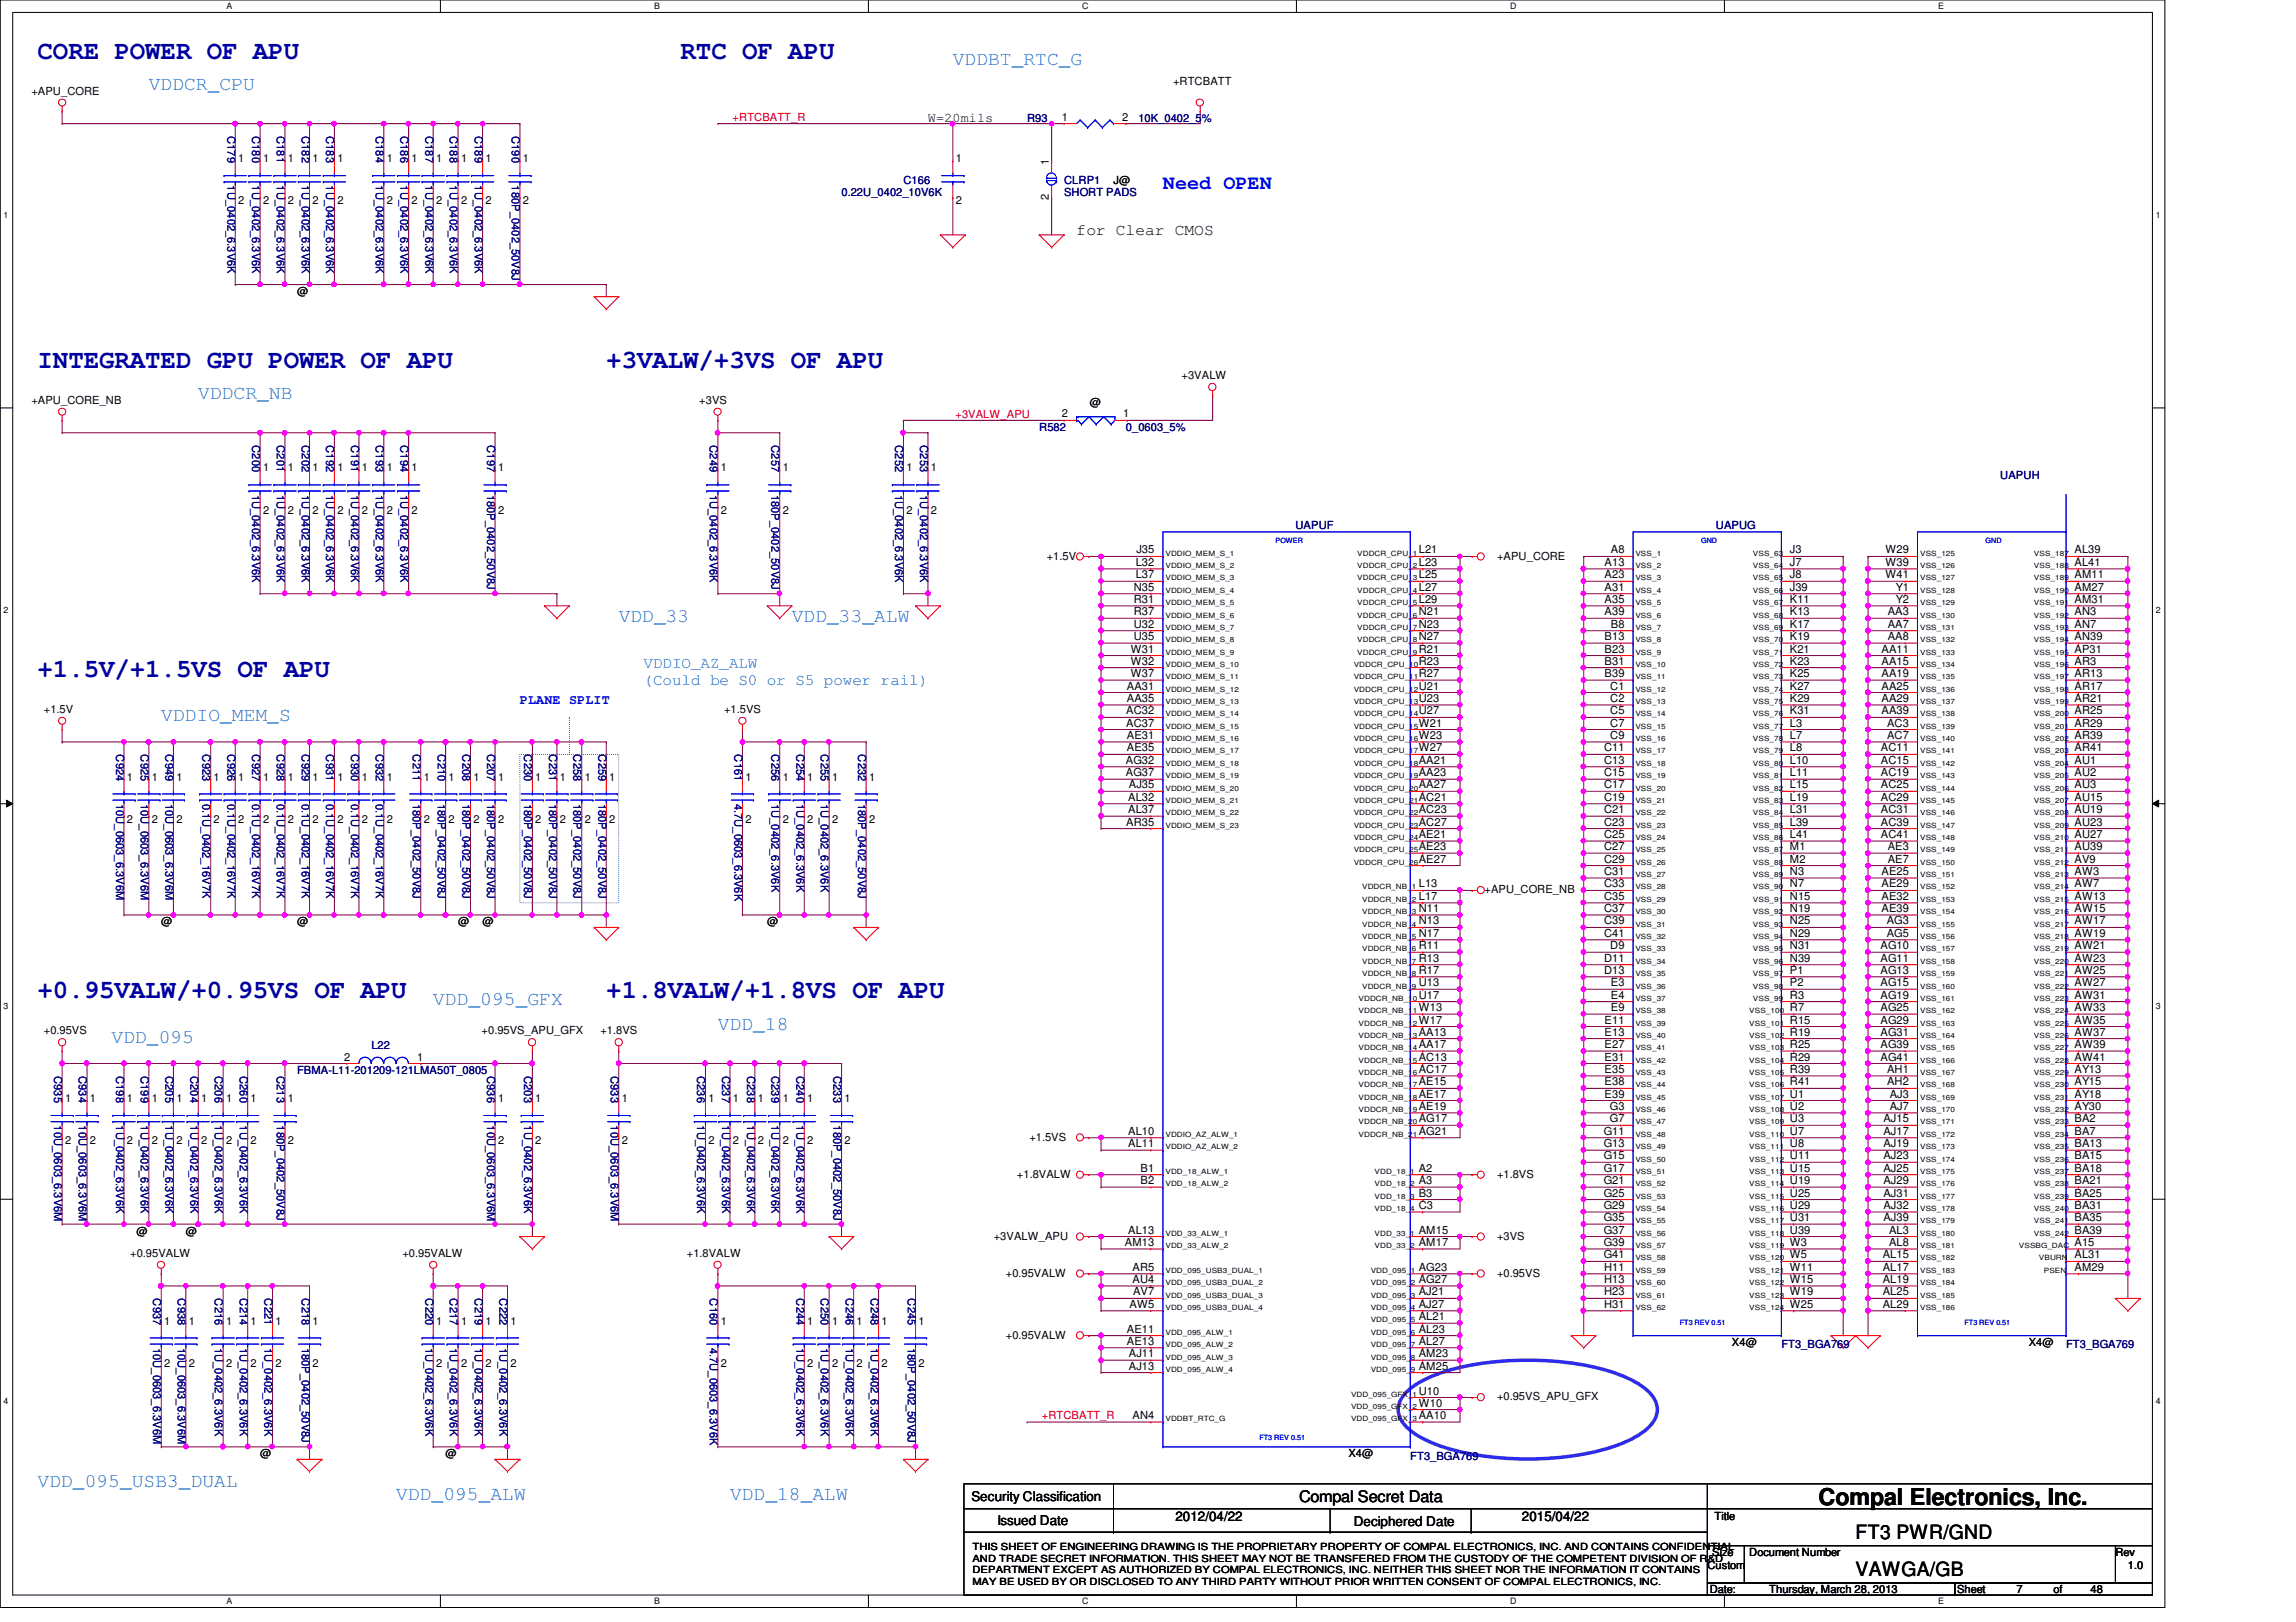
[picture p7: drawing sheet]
<svg xmlns="http://www.w3.org/2000/svg" width="297mm" height="210mm" viewBox="0 0 297 210" stroke-linecap="round" stroke-linejoin="round" font-family="sans-serif">
<defs><g id="words">
<g font-size="3.3" fill="#0000a0">
<text x="4.9" y="7.6">CORE POWER OF APU</text>
<text x="88" y="7.6">RTC OF APU</text>
<text x="4.9" y="47.6">INTEGRATED GPU POWER OF APU</text>
<text x="78.4" y="47.6">+3VALW/+3VS OF APU</text>
<text x="4.9" y="87.6">+1.5V/+1.5VS OF APU</text>
<text x="4.9" y="129.2">+0.95VALW/+0.95VS OF APU</text>
<text x="78.4" y="129.2">+1.8VALW/+1.8VS OF APU</text>
</g>
<text font-size="3" x="235.3" y="194.8">Compal Electronics, Inc.</text>
<g font-size="2.5" fill="#0080ff">
<text x="19.3" y="11.7">VDDCR_CPU</text>
<text x="123.3" y="8.5">VDDBT_RTC_G</text>
<text x="25.7" y="51.7">VDDCR_NB</text>
<text x="80" y="80.5">VDD_33</text>
<text x="102.4" y="80.5">VDD_33_ALW</text>
<text x="20.9" y="93.3">VDDIO_MEM_S</text>
<text x="56" y="130.1">VDD_095_GFX</text>
<text x="14.4" y="134.9">VDD_095</text>
<text x="92.9" y="133.3">VDD_18</text>
<text x="4.9" y="192.5">VDD_095_USB3_DUAL</text>
<text x="51.3" y="194.1">VDD_095_ALW</text>
<text x="94.4" y="194.1">VDD_18_ALW</text>
</g>
<text font-size="2.5" fill="#00f" x="150.4" y="24.5">Need OPEN</text>
<g font-size="2.5">
<text x="240.1" y="203.9">VAWGA/GB</text>
<text x="240.1" y="199.1">FT3 PWR/GND</text>
</g>
<g font-size="2.1">
<text x="139.3" y="30.4">for Clear CMOS</text>
<text x="168.1" y="194.4">Compal Secret Data</text>
</g>
<g font-size="2.1" fill="#0080ff">
<text x="83.3" y="86.4">VDDIO_AZ_ALW</text>
<text x="83.3" y="88.6">(Could be S0 or S5 power rail)</text>
</g>
<g font-size="1.7">
<text x="120.1" y="15.8">W=20mils</text>
<text x="125.7" y="194.3">Security Classification</text>
<text x="129" y="197.3">Issued Date</text>
<text x="152.1" y="196.8">2012/04/22</text>
<text x="175.1" y="197.5">Deciphered Date</text>
<text x="196.9" y="196.8">2015/04/22</text>
</g>
<text font-size="1.7" fill="#00f" x="67.3" y="91.1">PLANE SPLIT</text>
<g font-size="1.4">
<text x="151.8" y="11">+RTCBATT</text>
<text x="4.1" y="12.2">+APU_CORE</text>
<text x="137.4" y="15.6">1</text>
<text x="145.2" y="15.6">2</text>
<text x="30.8" y="21">1</text>
<text x="34" y="21">1</text>
<text x="37.2" y="21">1</text>
<text x="40.4" y="21">1</text>
<text x="43.6" y="21">1</text>
<text x="50" y="21">1</text>
<text x="53.3" y="21">1</text>
<text x="56.4" y="21">1</text>
<text x="59.6" y="21">1</text>
<text x="62.8" y="21">1</text>
<text x="67.6" y="21">1</text>
<text x="123.7" y="21">1</text>
<text x="135.7" y="21.3" transform="rotate(-90 135.7 21.3)">1</text>
<text x="144.1" y="23.7">J@</text>
<text x="30.8" y="26.5">2</text>
<text x="34" y="26.5">2</text>
<text x="37.2" y="26.5">2</text>
<text x="40.4" y="26.5">2</text>
<text x="43.6" y="26.5">2</text>
<text x="50" y="26.5">2</text>
<text x="53.3" y="26.5">2</text>
<text x="56.4" y="26.5">2</text>
<text x="59.6" y="26.5">2</text>
<text x="62.8" y="26.5">2</text>
<text x="67.6" y="26.5">2</text>
<text x="123.7" y="26.5">2</text>
<text x="135.7" y="25.9" transform="rotate(-90 135.7 25.9)">2</text>
<text x="38.4" y="38.2">@</text>
<text x="4.1" y="52.2">+APU_CORE_NB</text>
<text x="90.5" y="52.2">+3VS</text>
<text x="141" y="52.6">@</text>
<text x="152.9" y="49.1">+3VALW</text>
<text x="137.4" y="54">2</text>
<text x="145.3" y="54">1</text>
<text x="34" y="61">1</text>
<text x="37.2" y="61">1</text>
<text x="40.4" y="61">1</text>
<text x="43.6" y="61">1</text>
<text x="46.8" y="61">1</text>
<text x="50" y="61">1</text>
<text x="53.3" y="61">1</text>
<text x="64.4" y="61">1</text>
<text x="93.3" y="61">1</text>
<text x="101.3" y="61">1</text>
<text x="117.3" y="61">1</text>
<text x="120.4" y="61">1</text>
<text x="34" y="66.5">2</text>
<text x="37.2" y="66.5">2</text>
<text x="40.4" y="66.5">2</text>
<text x="43.6" y="66.5">2</text>
<text x="46.8" y="66.5">2</text>
<text x="50" y="66.5">2</text>
<text x="53.3" y="66.5">2</text>
<text x="64.4" y="66.5">2</text>
<text x="93.3" y="66.5">2</text>
<text x="101.3" y="66.5">2</text>
<text x="117.3" y="66.5">2</text>
<text x="120.4" y="66.5">2</text>
<text x="147" y="71.6">J35</text>
<text x="183.6" y="71.6">L21</text>
<text x="208.4" y="71.6">A8</text>
<text x="231.6" y="71.6">J3</text>
<text x="243.9" y="71.6">W29</text>
<text x="268.4" y="71.6">AL39</text>
<text x="135.4" y="72.4">+1.5V</text>
<text x="146.7" y="76.5">N35</text>
<text x="146.9" y="74.8">L37</text>
<text x="146.9" y="73.2">L32</text>
<text x="183.6" y="76.5">L27</text>
<text x="183.6" y="74.8">L25</text>
<text x="183.6" y="73.2">L23</text>
<text x="193.7" y="72.4">+APU_CORE</text>
<text x="207.6" y="76.5">A31</text>
<text x="207.6" y="74.8">A23</text>
<text x="207.6" y="73.2">A13</text>
<text x="231.6" y="76.5">J39</text>
<text x="231.6" y="74.8">J8</text>
<text x="231.6" y="73.2">J7</text>
<text x="243.9" y="74.8">W41</text>
<text x="243.9" y="73.2">W39</text>
<text x="245.3" y="76.5">Y1</text>
<text x="268.4" y="76.5">AM27</text>
<text x="268.4" y="74.8">AM11</text>
<text x="268.4" y="73.2">AL41</text>
<text x="146.7" y="82.8">U35</text>
<text x="146.7" y="81.2">U32</text>
<text x="146.7" y="79.6">R37</text>
<text x="146.7" y="78">R31</text>
<text x="183.6" y="82.8">N27</text>
<text x="183.6" y="81.2">N23</text>
<text x="183.6" y="79.6">N21</text>
<text x="183.6" y="78">L29</text>
<text x="207.6" y="82.8">B13</text>
<text x="207.6" y="79.6">A39</text>
<text x="207.6" y="78">A35</text>
<text x="208.4" y="81.2">B8</text>
<text x="231.6" y="82.8">K19</text>
<text x="231.6" y="81.2">K17</text>
<text x="231.6" y="79.6">K13</text>
<text x="231.6" y="78">K11</text>
<text x="244.2" y="82.8">AA8</text>
<text x="244.2" y="81.2">AA7</text>
<text x="244.2" y="79.6">AA3</text>
<text x="245.3" y="78">Y2</text>
<text x="268.4" y="82.8">AN39</text>
<text x="268.4" y="81.2">AN7</text>
<text x="268.4" y="79.6">AN3</text>
<text x="268.4" y="78">AM31</text>
<text x="145.8" y="89.2">AA31</text>
<text x="146.3" y="87.6">W37</text>
<text x="146.3" y="86">W32</text>
<text x="146.3" y="84.5">W31</text>
<text x="183.6" y="89.2">U21</text>
<text x="183.6" y="87.6">R27</text>
<text x="183.6" y="86">R23</text>
<text x="183.6" y="84.5">R21</text>
<text x="207.6" y="87.6">B39</text>
<text x="207.6" y="86">B31</text>
<text x="207.6" y="84.5">B23</text>
<text x="208.3" y="89.2">C1</text>
<text x="231.6" y="89.2">K27</text>
<text x="231.6" y="87.6">K25</text>
<text x="231.6" y="86">K23</text>
<text x="231.6" y="84.5">K21</text>
<text x="243.4" y="89.2">AA25</text>
<text x="243.4" y="87.6">AA19</text>
<text x="243.4" y="86">AA15</text>
<text x="243.4" y="84.5">AA11</text>
<text x="268.4" y="89.2">AR17</text>
<text x="268.4" y="87.6">AR13</text>
<text x="268.4" y="86">AR3</text>
<text x="268.4" y="84.5">AP31</text>
<text x="5.7" y="92.2">+1.5V</text>
<text x="93.7" y="92.2">+1.5VS</text>
<text x="145.7" y="94">AC37</text>
<text x="145.7" y="92.5">AC32</text>
<text x="145.8" y="95.6">AE31</text>
<text x="145.8" y="90.8">AA35</text>
<text x="183.6" y="95.6">W23</text>
<text x="183.6" y="94">W21</text>
<text x="183.6" y="92.5">U27</text>
<text x="183.6" y="90.8">U23</text>
<text x="208.3" y="95.6">C9</text>
<text x="208.3" y="94">C7</text>
<text x="208.3" y="92.5">C5</text>
<text x="208.3" y="90.8">C2</text>
<text x="231.6" y="95.6">L7</text>
<text x="231.6" y="94">L3</text>
<text x="231.6" y="92.5">K31</text>
<text x="231.6" y="90.8">K29</text>
<text x="243.4" y="92.5">AA39</text>
<text x="243.4" y="90.8">AA29</text>
<text x="244.1" y="95.6">AC7</text>
<text x="244.1" y="94">AC3</text>
<text x="268.4" y="95.6">AR39</text>
<text x="268.4" y="94">AR29</text>
<text x="268.4" y="92.5">AR25</text>
<text x="268.4" y="90.8">AR21</text>
<text x="16.4" y="101">1</text>
<text x="19.6" y="101">1</text>
<text x="22.8" y="101">1</text>
<text x="27.6" y="101">1</text>
<text x="30.8" y="101">1</text>
<text x="34" y="101">1</text>
<text x="37.2" y="101">1</text>
<text x="40.4" y="101">1</text>
<text x="43.6" y="101">1</text>
<text x="46.8" y="101">1</text>
<text x="50" y="101">1</text>
<text x="54.8" y="101">1</text>
<text x="58" y="101">1</text>
<text x="61.3" y="101">1</text>
<text x="64.4" y="101">1</text>
<text x="69.3" y="101">1</text>
<text x="72.4" y="101">1</text>
<text x="75.6" y="101">1</text>
<text x="78.8" y="101">1</text>
<text x="96.4" y="101">1</text>
<text x="101.3" y="101">1</text>
<text x="104.4" y="101">1</text>
<text x="107.7" y="101">1</text>
<text x="112.4" y="101">1</text>
<text x="145.7" y="100.5">AG37</text>
<text x="145.7" y="98.8">AG32</text>
<text x="145.8" y="97.2">AE35</text>
<text x="183.6" y="100.5">AA23</text>
<text x="183.6" y="98.8">AA21</text>
<text x="183.6" y="97.2">W27</text>
<text x="207.5" y="100.5">C15</text>
<text x="207.5" y="98.8">C13</text>
<text x="207.5" y="97.2">C11</text>
<text x="231.6" y="100.5">L11</text>
<text x="231.6" y="98.8">L10</text>
<text x="231.6" y="97.2">L8</text>
<text x="243.3" y="100.5">AC19</text>
<text x="243.3" y="98.8">AC15</text>
<text x="243.3" y="97.2">AC11</text>
<text x="268.4" y="100.5">AU2</text>
<text x="268.4" y="98.8">AU1</text>
<text x="268.4" y="97.2">AR41</text>
<text x="16.4" y="106.5">2</text>
<text x="19.6" y="106.5">2</text>
<text x="22.8" y="106.5">2</text>
<text x="27.6" y="106.5">2</text>
<text x="30.8" y="106.5">2</text>
<text x="34" y="106.5">2</text>
<text x="37.2" y="106.5">2</text>
<text x="40.4" y="106.5">2</text>
<text x="43.6" y="106.5">2</text>
<text x="46.8" y="106.5">2</text>
<text x="50" y="106.5">2</text>
<text x="54.8" y="106.5">2</text>
<text x="58" y="106.5">2</text>
<text x="61.3" y="106.5">2</text>
<text x="64.4" y="106.5">2</text>
<text x="69.3" y="106.5">2</text>
<text x="72.4" y="106.5">2</text>
<text x="75.6" y="106.5">2</text>
<text x="78.8" y="106.5">2</text>
<text x="96.4" y="106.5">2</text>
<text x="101.3" y="106.5">2</text>
<text x="104.4" y="106.5">2</text>
<text x="107.7" y="106.5">2</text>
<text x="112.4" y="106.5">2</text>
<text x="145.7" y="106.8">AR35</text>
<text x="146" y="105.2">AL37</text>
<text x="146" y="103.6">AL32</text>
<text x="146" y="102">AJ35</text>
<text x="183.6" y="106.8">AC27</text>
<text x="183.6" y="105.2">AC23</text>
<text x="183.6" y="103.6">AC21</text>
<text x="183.6" y="102">AA27</text>
<text x="207.5" y="106.8">C23</text>
<text x="207.5" y="105.2">C21</text>
<text x="207.5" y="103.6">C19</text>
<text x="207.5" y="102">C17</text>
<text x="231.6" y="106.8">L39</text>
<text x="231.6" y="105.2">L31</text>
<text x="231.6" y="103.6">L19</text>
<text x="231.6" y="102">L15</text>
<text x="243.3" y="106.8">AC39</text>
<text x="243.3" y="105.2">AC31</text>
<text x="243.3" y="103.6">AC29</text>
<text x="243.3" y="102">AC25</text>
<text x="268.4" y="106.8">AU23</text>
<text x="268.4" y="105.2">AU19</text>
<text x="268.4" y="103.6">AU15</text>
<text x="268.4" y="102">AU3</text>
<text x="183.6" y="111.6">AE27</text>
<text x="183.6" y="110">AE23</text>
<text x="183.6" y="108.5">AE21</text>
<text x="207.5" y="113.2">C31</text>
<text x="207.5" y="111.6">C29</text>
<text x="207.5" y="110">C27</text>
<text x="207.5" y="108.5">C25</text>
<text x="231.6" y="113.2">N3</text>
<text x="231.6" y="111.6">M2</text>
<text x="231.6" y="110">M1</text>
<text x="231.6" y="108.5">L41</text>
<text x="243.3" y="108.5">AC41</text>
<text x="243.4" y="113.2">AE25</text>
<text x="244.2" y="111.6">AE7</text>
<text x="244.2" y="110">AE3</text>
<text x="268.4" y="113.2">AW3</text>
<text x="268.4" y="111.6">AV9</text>
<text x="268.4" y="110">AU39</text>
<text x="268.4" y="108.5">AU27</text>
<text x="20.9" y="119.8">@</text>
<text x="38.4" y="119.8">@</text>
<text x="59.3" y="119.8">@</text>
<text x="62.4" y="119.8">@</text>
<text x="99.3" y="119.8">@</text>
<text x="183.6" y="119.6">N13</text>
<text x="183.6" y="118">N11</text>
<text x="183.6" y="116.5">L17</text>
<text x="183.6" y="114.9">L13</text>
<text x="192.1" y="115.6">+APU_CORE_NB</text>
<text x="207.5" y="119.6">C39</text>
<text x="207.5" y="118">C37</text>
<text x="207.5" y="116.5">C35</text>
<text x="207.5" y="114.9">C33</text>
<text x="231.6" y="119.6">N25</text>
<text x="231.6" y="118">N19</text>
<text x="231.6" y="116.5">N15</text>
<text x="231.6" y="114.9">N7</text>
<text x="243.4" y="118">AE39</text>
<text x="243.4" y="116.5">AE32</text>
<text x="243.4" y="114.9">AE29</text>
<text x="244.1" y="119.6">AG3</text>
<text x="268.4" y="119.6">AW17</text>
<text x="268.4" y="118">AW15</text>
<text x="268.4" y="116.5">AW13</text>
<text x="268.4" y="114.9">AW7</text>
<text x="183.6" y="124.5">R13</text>
<text x="183.6" y="122.9">R11</text>
<text x="183.6" y="121.2">N17</text>
<text x="207.5" y="124.5">D11</text>
<text x="207.5" y="121.2">C41</text>
<text x="208.3" y="122.9">D9</text>
<text x="231.6" y="124.5">N39</text>
<text x="231.6" y="122.9">N31</text>
<text x="231.6" y="121.2">N29</text>
<text x="243.3" y="124.5">AG11</text>
<text x="243.3" y="122.9">AG10</text>
<text x="244.1" y="121.2">AG5</text>
<text x="268.4" y="124.5">AW23</text>
<text x="268.4" y="122.9">AW21</text>
<text x="268.4" y="121.2">AW19</text>
<text x="183.6" y="130.9">W13</text>
<text x="183.6" y="129.2">U17</text>
<text x="183.6" y="127.6">U13</text>
<text x="183.6" y="126">R17</text>
<text x="207.5" y="126">D13</text>
<text x="208.4" y="130.9">E9</text>
<text x="208.4" y="129.2">E4</text>
<text x="208.4" y="127.6">E3</text>
<text x="231.6" y="130.9">R7</text>
<text x="231.6" y="129.2">R3</text>
<text x="231.6" y="127.6">P2</text>
<text x="231.6" y="126">P1</text>
<text x="243.3" y="130.9">AG25</text>
<text x="243.3" y="129.2">AG19</text>
<text x="243.3" y="127.6">AG15</text>
<text x="243.3" y="126">AG13</text>
<text x="268.4" y="130.9">AW33</text>
<text x="268.4" y="129.2">AW31</text>
<text x="268.4" y="127.6">AW27</text>
<text x="268.4" y="126">AW25</text>
<text x="5.7" y="133.9">+0.95VS</text>
<text x="44.5" y="137.2">2</text>
<text x="54" y="137.2">1</text>
<text x="62.3" y="133.9">+0.95VS_APU_GFX</text>
<text x="77.7" y="133.9">+1.8VS</text>
<text x="183.6" y="137.2">AC13</text>
<text x="183.6" y="135.6">AA17</text>
<text x="183.6" y="134">AA13</text>
<text x="183.6" y="132.5">W17</text>
<text x="207.6" y="137.2">E31</text>
<text x="207.6" y="135.6">E27</text>
<text x="207.6" y="134">E13</text>
<text x="207.6" y="132.5">E11</text>
<text x="231.6" y="137.2">R29</text>
<text x="231.6" y="135.6">R25</text>
<text x="231.6" y="134">R19</text>
<text x="231.6" y="132.5">R15</text>
<text x="243.3" y="137.2">AG41</text>
<text x="243.3" y="135.6">AG39</text>
<text x="243.3" y="134">AG31</text>
<text x="243.3" y="132.5">AG29</text>
<text x="268.4" y="137.2">AW41</text>
<text x="268.4" y="135.6">AW39</text>
<text x="268.4" y="134">AW37</text>
<text x="268.4" y="132.5">AW35</text>
<text x="8.4" y="142.6">1</text>
<text x="11.6" y="142.6">1</text>
<text x="16.4" y="142.6">1</text>
<text x="19.6" y="142.6">1</text>
<text x="22.8" y="142.6">1</text>
<text x="26" y="142.6">1</text>
<text x="29.2" y="142.6">1</text>
<text x="32.4" y="142.6">1</text>
<text x="37.2" y="142.6">1</text>
<text x="64.4" y="142.6">1</text>
<text x="69.3" y="142.6">1</text>
<text x="80.4" y="142.6">1</text>
<text x="91.6" y="142.6">1</text>
<text x="94.8" y="142.6">1</text>
<text x="98" y="142.6">1</text>
<text x="101.3" y="142.6">1</text>
<text x="104.4" y="142.6">1</text>
<text x="109.3" y="142.6">1</text>
<text x="183.6" y="143.6">AE19</text>
<text x="183.6" y="142">AE17</text>
<text x="183.6" y="140.5">AE15</text>
<text x="183.6" y="138.9">AC17</text>
<text x="207.6" y="142">E39</text>
<text x="207.6" y="140.5">E38</text>
<text x="207.6" y="138.9">E35</text>
<text x="208.3" y="143.6">G3</text>
<text x="231.6" y="143.6">U2</text>
<text x="231.6" y="142">U1</text>
<text x="231.6" y="140.5">R41</text>
<text x="231.6" y="138.9">R39</text>
<text x="244.1" y="140.5">AH2</text>
<text x="244.1" y="138.9">AH1</text>
<text x="244.5" y="143.6">AJ7</text>
<text x="244.5" y="142">AJ3</text>
<text x="268.4" y="143.6">AY30</text>
<text x="268.4" y="142">AY18</text>
<text x="268.4" y="140.5">AY15</text>
<text x="268.4" y="138.9">AY13</text>
<text x="8.4" y="148.1">2</text>
<text x="11.6" y="148.1">2</text>
<text x="16.4" y="148.1">2</text>
<text x="19.6" y="148.1">2</text>
<text x="22.8" y="148.1">2</text>
<text x="26" y="148.1">2</text>
<text x="29.2" y="148.1">2</text>
<text x="32.4" y="148.1">2</text>
<text x="37.2" y="148.1">2</text>
<text x="64.4" y="148.1">2</text>
<text x="69.3" y="148.1">2</text>
<text x="80.4" y="148.1">2</text>
<text x="91.6" y="148.1">2</text>
<text x="94.8" y="148.1">2</text>
<text x="98" y="148.1">2</text>
<text x="101.3" y="148.1">2</text>
<text x="104.4" y="148.1">2</text>
<text x="109.3" y="148.1">2</text>
<text x="133.2" y="147.6">+1.5VS</text>
<text x="146" y="148.5">AL11</text>
<text x="146" y="146.9">AL10</text>
<text x="183.6" y="146.9">AG21</text>
<text x="183.6" y="145.2">AG17</text>
<text x="207.5" y="148.5">G13</text>
<text x="207.5" y="146.9">G11</text>
<text x="208.3" y="145.2">G7</text>
<text x="231.6" y="148.5">U8</text>
<text x="231.6" y="146.9">U7</text>
<text x="231.6" y="145.2">U3</text>
<text x="243.7" y="148.5">AJ19</text>
<text x="243.7" y="146.9">AJ17</text>
<text x="243.7" y="145.2">AJ15</text>
<text x="268.4" y="148.5">BA13</text>
<text x="268.4" y="146.9">BA7</text>
<text x="268.4" y="145.2">BA2</text>
<text x="131.6" y="152.4">+1.8VALW</text>
<text x="147.6" y="153.2">B2</text>
<text x="147.6" y="151.6">B1</text>
<text x="183.6" y="154.9">B3</text>
<text x="183.6" y="153.2">A3</text>
<text x="183.6" y="151.6">A2</text>
<text x="193.7" y="152.4">+1.8VS</text>
<text x="207.5" y="154.9">G25</text>
<text x="207.5" y="153.2">G21</text>
<text x="207.5" y="151.6">G17</text>
<text x="207.5" y="150">G15</text>
<text x="231.6" y="154.9">U25</text>
<text x="231.6" y="153.2">U19</text>
<text x="231.6" y="151.6">U15</text>
<text x="231.6" y="150">U11</text>
<text x="243.7" y="154.9">AJ31</text>
<text x="243.7" y="153.2">AJ29</text>
<text x="243.7" y="151.6">AJ25</text>
<text x="243.7" y="150">AJ23</text>
<text x="268.4" y="154.9">BA25</text>
<text x="268.4" y="153.2">BA21</text>
<text x="268.4" y="151.6">BA18</text>
<text x="268.4" y="150">BA15</text>
<text x="17.6" y="159.8">@</text>
<text x="24" y="159.8">@</text>
<text x="128.6" y="160.4">+3VALW_APU</text>
<text x="145.5" y="161.2">AM13</text>
<text x="146" y="159.6">AL13</text>
<text x="183.6" y="161.2">AM17</text>
<text x="183.6" y="159.6">AM15</text>
<text x="183.6" y="156.5">C3</text>
<text x="193.7" y="160.4">+3VS</text>
<text x="207.5" y="161.2">G39</text>
<text x="207.5" y="159.6">G37</text>
<text x="207.5" y="158">G35</text>
<text x="207.5" y="156.5">G29</text>
<text x="231.6" y="161.2">W3</text>
<text x="231.6" y="159.6">U39</text>
<text x="231.6" y="158">U31</text>
<text x="231.6" y="156.5">U29</text>
<text x="243.7" y="158">AJ39</text>
<text x="243.7" y="156.5">AJ32</text>
<text x="244.4" y="161.2">AL8</text>
<text x="244.4" y="159.6">AL3</text>
<text x="268.4" y="161.2">A15</text>
<text x="268.4" y="159.6">BA39</text>
<text x="268.4" y="158">BA35</text>
<text x="268.4" y="156.5">BA31</text>
<text x="16.8" y="162.6">+0.95VALW</text>
<text x="52.1" y="162.6">+0.95VALW</text>
<text x="88.9" y="162.6">+1.8VALW</text>
<text x="130.1" y="165.2">+0.95VALW</text>
<text x="146.5" y="166">AU4</text>
<text x="146.5" y="164.5">AR5</text>
<text x="146.6" y="167.6">AV7</text>
<text x="183.6" y="167.6">AJ21</text>
<text x="183.6" y="166">AG27</text>
<text x="183.6" y="164.5">AG23</text>
<text x="193.7" y="165.2">+0.95VS</text>
<text x="207.5" y="162.9">G41</text>
<text x="207.5" y="167.6">H23</text>
<text x="207.5" y="166">H13</text>
<text x="207.5" y="164.5">H11</text>
<text x="231.6" y="167.6">W19</text>
<text x="231.6" y="166">W15</text>
<text x="231.6" y="164.5">W11</text>
<text x="231.6" y="162.9">W5</text>
<text x="243.6" y="167.6">AL25</text>
<text x="243.6" y="166">AL19</text>
<text x="243.6" y="164.5">AL17</text>
<text x="243.6" y="162.9">AL15</text>
<text x="268.4" y="164.5">AM29</text>
<text x="268.4" y="162.9">AL31</text>
<text x="21.2" y="171.4">1</text>
<text x="24.4" y="171.4">1</text>
<text x="29.2" y="171.4">1</text>
<text x="32.4" y="171.4">1</text>
<text x="35.6" y="171.4">1</text>
<text x="40.4" y="171.4">1</text>
<text x="56.4" y="171.4">1</text>
<text x="59.6" y="171.4">1</text>
<text x="62.8" y="171.4">1</text>
<text x="66" y="171.4">1</text>
<text x="93.3" y="171.4">1</text>
<text x="104.4" y="171.4">1</text>
<text x="107.7" y="171.4">1</text>
<text x="110.8" y="171.4">1</text>
<text x="114" y="171.4">1</text>
<text x="118.8" y="171.4">1</text>
<text x="130.1" y="173.2">+0.95VALW</text>
<text x="145.8" y="172.5">AE11</text>
<text x="146.1" y="169.2">AW5</text>
<text x="183.6" y="172.5">AL23</text>
<text x="183.6" y="170.9">AL21</text>
<text x="183.6" y="169.2">AJ27</text>
<text x="207.5" y="169.2">H31</text>
<text x="231.6" y="169.2">W25</text>
<text x="243.6" y="169.2">AL29</text>
<text x="21.2" y="176.9">2</text>
<text x="24.4" y="176.9">2</text>
<text x="29.2" y="176.9">2</text>
<text x="32.4" y="176.9">2</text>
<text x="35.6" y="176.9">2</text>
<text x="40.4" y="176.9">2</text>
<text x="56.4" y="176.9">2</text>
<text x="59.6" y="176.9">2</text>
<text x="62.8" y="176.9">2</text>
<text x="66" y="176.9">2</text>
<text x="93.3" y="176.9">2</text>
<text x="104.4" y="176.9">2</text>
<text x="107.7" y="176.9">2</text>
<text x="110.8" y="176.9">2</text>
<text x="114" y="176.9">2</text>
<text x="118.8" y="176.9">2</text>
<text x="145.8" y="174">AE13</text>
<text x="146" y="177.2">AJ13</text>
<text x="146" y="175.6">AJ11</text>
<text x="183.6" y="177.2">AM25</text>
<text x="183.6" y="175.6">AM23</text>
<text x="183.6" y="174">AL27</text>
<text x="224.1" y="174.2">X4@</text>
<text x="262.5" y="174.2">X4@</text>
<text x="146.5" y="183.6">AN4</text>
<text x="183.6" y="183.6">AA10</text>
<text x="183.6" y="182">W10</text>
<text x="183.6" y="180.5">U10</text>
<text x="193.7" y="181.2">+0.95VS_APU_GFX</text>
<text x="33.7" y="188.6">@</text>
<text x="57.7" y="188.6">@</text>
<text x="174.5" y="188.6">X4@</text>
<text x="221.8" y="196.8">Title</text>
<text x="220.9" y="203">Custom</text>
<text x="221.5" y="201.4">Size</text>
<text x="226.3" y="201.4">Document Number</text>
<text x="273.7" y="201.4">Rev</text>
<text x="275.3" y="203">1.0</text>
<text x="221.2" y="206.2">Date:</text>
<text x="228.9" y="206.2">Thursday, March 28, 2013</text>
<text x="253.2" y="206.2">Sheet</text>
<text x="260.9" y="206.2">7</text>
<text x="265.7" y="206.2">of</text>
<text x="270.5" y="206.2">48</text>
</g>
<g font-size="1.4" fill="#000080">
<text x="29.4" y="17.6" transform="rotate(90 29.4 17.6)">C179</text>
<text x="32.6" y="17.6" transform="rotate(90 32.6 17.6)">C180</text>
<text x="35.8" y="17.6" transform="rotate(90 35.8 17.6)">C181</text>
<text x="39" y="17.6" transform="rotate(90 39 17.6)">C182</text>
<text x="42.2" y="17.6" transform="rotate(90 42.2 17.6)">C183</text>
<text x="48.6" y="17.6" transform="rotate(90 48.6 17.6)">C184</text>
<text x="51.8" y="17.6" transform="rotate(90 51.8 17.6)">C186</text>
<text x="55" y="17.6" transform="rotate(90 55 17.6)">C187</text>
<text x="58.2" y="17.6" transform="rotate(90 58.2 17.6)">C188</text>
<text x="61.4" y="17.6" transform="rotate(90 61.4 17.6)">C189</text>
<text x="66.2" y="17.6" transform="rotate(90 66.2 17.6)">C190</text>
<text x="132.9" y="15.7">R93</text>
<text x="147.3" y="15.7">10K_0402_5%</text>
<text x="116.9" y="23.7">C166</text>
<text x="137.7" y="23.7">CLRP1</text>
<text x="29.4" y="24" transform="rotate(90 29.4 24)">1U_0402_6.3V6K</text>
<text x="32.6" y="24" transform="rotate(90 32.6 24)">1U_0402_6.3V6K</text>
<text x="35.8" y="24" transform="rotate(90 35.8 24)">1U_0402_6.3V6K</text>
<text x="39" y="24" transform="rotate(90 39 24)">1U_0402_6.3V6K</text>
<text x="42.2" y="24" transform="rotate(90 42.2 24)">1U_0402_6.3V6K</text>
<text x="48.6" y="24" transform="rotate(90 48.6 24)">1U_0402_6.3V6K</text>
<text x="51.8" y="24" transform="rotate(90 51.8 24)">1U_0402_6.3V6K</text>
<text x="55" y="24" transform="rotate(90 55 24)">1U_0402_6.3V6K</text>
<text x="58.2" y="24" transform="rotate(90 58.2 24)">1U_0402_6.3V6K</text>
<text x="61.4" y="24" transform="rotate(90 61.4 24)">1U_0402_6.3V6K</text>
<text x="66.2" y="24" transform="rotate(90 66.2 24)">180P_0402_50V8J</text>
<text x="108.9" y="25.4">0.22U_0402_10V6K</text>
<text x="137.7" y="25.4">SHORT PADS</text>
<text x="32.6" y="57.6" transform="rotate(90 32.6 57.6)">C200</text>
<text x="35.8" y="57.6" transform="rotate(90 35.8 57.6)">C201</text>
<text x="39" y="57.6" transform="rotate(90 39 57.6)">C202</text>
<text x="42.2" y="57.6" transform="rotate(90 42.2 57.6)">C192</text>
<text x="45.4" y="57.6" transform="rotate(90 45.4 57.6)">C191</text>
<text x="48.6" y="57.6" transform="rotate(90 48.6 57.6)">C193</text>
<text x="51.8" y="57.6" transform="rotate(90 51.8 57.6)">C194</text>
<text x="63" y="57.6" transform="rotate(90 63 57.6)">C197</text>
<text x="91.8" y="57.6" transform="rotate(90 91.8 57.6)">C249</text>
<text x="99.8" y="57.6" transform="rotate(90 99.8 57.6)">C257</text>
<text x="115.8" y="57.6" transform="rotate(90 115.8 57.6)">C252</text>
<text x="119" y="57.6" transform="rotate(90 119 57.6)">C253</text>
<text x="134.4" y="55.8">R582</text>
<text x="145.7" y="55.8">0_0603_5%</text>
<text x="32.6" y="64" transform="rotate(90 32.6 64)">1U_0402_6.3V6K</text>
<text x="35.8" y="64" transform="rotate(90 35.8 64)">1U_0402_6.3V6K</text>
<text x="39" y="64" transform="rotate(90 39 64)">1U_0402_6.3V6K</text>
<text x="42.2" y="64" transform="rotate(90 42.2 64)">1U_0402_6.3V6K</text>
<text x="45.4" y="64" transform="rotate(90 45.4 64)">1U_0402_6.3V6K</text>
<text x="48.6" y="64" transform="rotate(90 48.6 64)">1U_0402_6.3V6K</text>
<text x="51.8" y="64" transform="rotate(90 51.8 64)">1U_0402_6.3V6K</text>
<text x="63" y="64" transform="rotate(90 63 64)">180P_0402_50V8J</text>
<text x="91.8" y="64" transform="rotate(90 91.8 64)">1U_0402_6.3V6K</text>
<text x="99.8" y="64" transform="rotate(90 99.8 64)">180P_0402_50V8J</text>
<text x="115.8" y="64" transform="rotate(90 115.8 64)">1U_0402_6.3V6K</text>
<text x="119" y="64" transform="rotate(90 119 64)">1U_0402_6.3V6K</text>
<text x="258.8" y="62">UAPUH</text>
<text x="167.6" y="68.4">UAPUF</text>
<text x="222" y="68.4">UAPUG</text>
<text x="15" y="97.6" transform="rotate(90 15 97.6)">C924</text>
<text x="18.2" y="97.6" transform="rotate(90 18.2 97.6)">C925</text>
<text x="21.4" y="97.6" transform="rotate(90 21.4 97.6)">C949</text>
<text x="26.2" y="97.6" transform="rotate(90 26.2 97.6)">C923</text>
<text x="29.4" y="97.6" transform="rotate(90 29.4 97.6)">C926</text>
<text x="32.6" y="97.6" transform="rotate(90 32.6 97.6)">C927</text>
<text x="35.8" y="97.6" transform="rotate(90 35.8 97.6)">C928</text>
<text x="39" y="97.6" transform="rotate(90 39 97.6)">C929</text>
<text x="42.2" y="97.6" transform="rotate(90 42.2 97.6)">C931</text>
<text x="45.4" y="97.6" transform="rotate(90 45.4 97.6)">C930</text>
<text x="48.6" y="97.6" transform="rotate(90 48.6 97.6)">C932</text>
<text x="53.4" y="97.6" transform="rotate(90 53.4 97.6)">C211</text>
<text x="56.6" y="97.6" transform="rotate(90 56.6 97.6)">C210</text>
<text x="59.8" y="97.6" transform="rotate(90 59.8 97.6)">C208</text>
<text x="63" y="97.6" transform="rotate(90 63 97.6)">C207</text>
<text x="67.8" y="97.6" transform="rotate(90 67.8 97.6)">C230</text>
<text x="71" y="97.6" transform="rotate(90 71 97.6)">C231</text>
<text x="74.2" y="97.6" transform="rotate(90 74.2 97.6)">C258</text>
<text x="77.4" y="97.6" transform="rotate(90 77.4 97.6)">C259</text>
<text x="95" y="97.6" transform="rotate(90 95 97.6)">C161</text>
<text x="99.8" y="97.6" transform="rotate(90 99.8 97.6)">C256</text>
<text x="103" y="97.6" transform="rotate(90 103 97.6)">C254</text>
<text x="106.2" y="97.6" transform="rotate(90 106.2 97.6)">C255</text>
<text x="111" y="97.6" transform="rotate(90 111 97.6)">C232</text>
<text x="15" y="104" transform="rotate(90 15 104)">10U_0603_6.3V6M</text>
<text x="18.2" y="104" transform="rotate(90 18.2 104)">10U_0603_6.3V6M</text>
<text x="21.4" y="104" transform="rotate(90 21.4 104)">10U_0603_6.3V6M</text>
<text x="26.2" y="104" transform="rotate(90 26.2 104)">0.1U_0402_16V7K</text>
<text x="29.4" y="104" transform="rotate(90 29.4 104)">0.1U_0402_16V7K</text>
<text x="32.6" y="104" transform="rotate(90 32.6 104)">0.1U_0402_16V7K</text>
<text x="35.8" y="104" transform="rotate(90 35.8 104)">0.1U_0402_16V7K</text>
<text x="39" y="104" transform="rotate(90 39 104)">0.1U_0402_16V7K</text>
<text x="42.2" y="104" transform="rotate(90 42.2 104)">0.1U_0402_16V7K</text>
<text x="45.4" y="104" transform="rotate(90 45.4 104)">0.1U_0402_16V7K</text>
<text x="48.6" y="104" transform="rotate(90 48.6 104)">0.1U_0402_16V7K</text>
<text x="53.4" y="104" transform="rotate(90 53.4 104)">180P_0402_50V8J</text>
<text x="56.6" y="104" transform="rotate(90 56.6 104)">180P_0402_50V8J</text>
<text x="59.8" y="104" transform="rotate(90 59.8 104)">180P_0402_50V8J</text>
<text x="63" y="104" transform="rotate(90 63 104)">180P_0402_50V8J</text>
<text x="67.8" y="104" transform="rotate(90 67.8 104)">180P_0402_50V8J</text>
<text x="71" y="104" transform="rotate(90 71 104)">180P_0402_50V8J</text>
<text x="74.2" y="104" transform="rotate(90 74.2 104)">180P_0402_50V8J</text>
<text x="77.4" y="104" transform="rotate(90 77.4 104)">180P_0402_50V8J</text>
<text x="95" y="104" transform="rotate(90 95 104)">4.7U_0603_6.3V6K</text>
<text x="99.8" y="104" transform="rotate(90 99.8 104)">1U_0402_6.3V6K</text>
<text x="103" y="104" transform="rotate(90 103 104)">1U_0402_6.3V6K</text>
<text x="106.2" y="104" transform="rotate(90 106.2 104)">1U_0402_6.3V6K</text>
<text x="111" y="104" transform="rotate(90 111 104)">180P_0402_50V8J</text>
<text x="48" y="135.8">L22</text>
<text x="7" y="139.2" transform="rotate(90 7 139.2)">C935</text>
<text x="10.2" y="139.2" transform="rotate(90 10.2 139.2)">C934</text>
<text x="15" y="139.2" transform="rotate(90 15 139.2)">C198</text>
<text x="18.2" y="139.2" transform="rotate(90 18.2 139.2)">C199</text>
<text x="21.4" y="139.2" transform="rotate(90 21.4 139.2)">C205</text>
<text x="24.6" y="139.2" transform="rotate(90 24.6 139.2)">C204</text>
<text x="27.8" y="139.2" transform="rotate(90 27.8 139.2)">C206</text>
<text x="31" y="139.2" transform="rotate(90 31 139.2)">C260</text>
<text x="35.8" y="139.2" transform="rotate(90 35.8 139.2)">C213</text>
<text x="38.4" y="139">FBMA-L11-201209-121LMA50T_0805</text>
<text x="63" y="139.2" transform="rotate(90 63 139.2)">C936</text>
<text x="67.8" y="139.2" transform="rotate(90 67.8 139.2)">C203</text>
<text x="79" y="139.2" transform="rotate(90 79 139.2)">C933</text>
<text x="90.2" y="139.2" transform="rotate(90 90.2 139.2)">C236</text>
<text x="93.4" y="139.2" transform="rotate(90 93.4 139.2)">C237</text>
<text x="96.6" y="139.2" transform="rotate(90 96.6 139.2)">C238</text>
<text x="99.8" y="139.2" transform="rotate(90 99.8 139.2)">C239</text>
<text x="103" y="139.2" transform="rotate(90 103 139.2)">C240</text>
<text x="107.8" y="139.2" transform="rotate(90 107.8 139.2)">C233</text>
<text x="7" y="145.6" transform="rotate(90 7 145.6)">10U_0603_6.3V6M</text>
<text x="10.2" y="145.6" transform="rotate(90 10.2 145.6)">10U_0603_6.3V6M</text>
<text x="15" y="145.6" transform="rotate(90 15 145.6)">1U_0402_6.3V6K</text>
<text x="18.2" y="145.6" transform="rotate(90 18.2 145.6)">1U_0402_6.3V6K</text>
<text x="21.4" y="145.6" transform="rotate(90 21.4 145.6)">1U_0402_6.3V6K</text>
<text x="24.6" y="145.6" transform="rotate(90 24.6 145.6)">1U_0402_6.3V6K</text>
<text x="27.8" y="145.6" transform="rotate(90 27.8 145.6)">1U_0402_6.3V6K</text>
<text x="31" y="145.6" transform="rotate(90 31 145.6)">1U_0402_6.3V6K</text>
<text x="35.8" y="145.6" transform="rotate(90 35.8 145.6)">180P_0402_50V8J</text>
<text x="63" y="145.6" transform="rotate(90 63 145.6)">10U_0603_6.3V6M</text>
<text x="67.8" y="145.6" transform="rotate(90 67.8 145.6)">1U_0402_6.3V6K</text>
<text x="79" y="145.6" transform="rotate(90 79 145.6)">10U_0603_6.3V6M</text>
<text x="90.2" y="145.6" transform="rotate(90 90.2 145.6)">1U_0402_6.3V6K</text>
<text x="93.4" y="145.6" transform="rotate(90 93.4 145.6)">1U_0402_6.3V6K</text>
<text x="96.6" y="145.6" transform="rotate(90 96.6 145.6)">1U_0402_6.3V6K</text>
<text x="99.8" y="145.6" transform="rotate(90 99.8 145.6)">1U_0402_6.3V6K</text>
<text x="103" y="145.6" transform="rotate(90 103 145.6)">1U_0402_6.3V6K</text>
<text x="107.8" y="145.6" transform="rotate(90 107.8 145.6)">180P_0402_50V8J</text>
<text x="19.8" y="168" transform="rotate(90 19.8 168)">C937</text>
<text x="23" y="168" transform="rotate(90 23 168)">C938</text>
<text x="27.8" y="168" transform="rotate(90 27.8 168)">C216</text>
<text x="31" y="168" transform="rotate(90 31 168)">C214</text>
<text x="34.2" y="168" transform="rotate(90 34.2 168)">C221</text>
<text x="39" y="168" transform="rotate(90 39 168)">C218</text>
<text x="55" y="168" transform="rotate(90 55 168)">C220</text>
<text x="58.2" y="168" transform="rotate(90 58.2 168)">C217</text>
<text x="61.4" y="168" transform="rotate(90 61.4 168)">C219</text>
<text x="64.6" y="168" transform="rotate(90 64.6 168)">C222</text>
<text x="91.8" y="168" transform="rotate(90 91.8 168)">C160</text>
<text x="103" y="168" transform="rotate(90 103 168)">C244</text>
<text x="106.2" y="168" transform="rotate(90 106.2 168)">C250</text>
<text x="109.4" y="168" transform="rotate(90 109.4 168)">C246</text>
<text x="112.6" y="168" transform="rotate(90 112.6 168)">C248</text>
<text x="117.4" y="168" transform="rotate(90 117.4 168)">C245</text>
<text x="19.8" y="174.4" transform="rotate(90 19.8 174.4)">10U_0603_6.3V6M</text>
<text x="23" y="174.4" transform="rotate(90 23 174.4)">10U_0603_6.3V6M</text>
<text x="27.8" y="174.4" transform="rotate(90 27.8 174.4)">1U_0402_6.3V6K</text>
<text x="31" y="174.4" transform="rotate(90 31 174.4)">1U_0402_6.3V6K</text>
<text x="34.2" y="174.4" transform="rotate(90 34.2 174.4)">1U_0402_6.3V6K</text>
<text x="39" y="174.4" transform="rotate(90 39 174.4)">180P_0402_50V8J</text>
<text x="55" y="174.4" transform="rotate(90 55 174.4)">1U_0402_6.3V6K</text>
<text x="58.2" y="174.4" transform="rotate(90 58.2 174.4)">1U_0402_6.3V6K</text>
<text x="61.4" y="174.4" transform="rotate(90 61.4 174.4)">1U_0402_6.3V6K</text>
<text x="64.6" y="174.4" transform="rotate(90 64.6 174.4)">1U_0402_6.3V6K</text>
<text x="91.8" y="174.4" transform="rotate(90 91.8 174.4)">4.7U_0603_6.3V6K</text>
<text x="103" y="174.4" transform="rotate(90 103 174.4)">1U_0402_6.3V6K</text>
<text x="106.2" y="174.4" transform="rotate(90 106.2 174.4)">1U_0402_6.3V6K</text>
<text x="109.4" y="174.4" transform="rotate(90 109.4 174.4)">1U_0402_6.3V6K</text>
<text x="112.6" y="174.4" transform="rotate(90 112.6 174.4)">1U_0402_6.3V6K</text>
<text x="117.4" y="174.4" transform="rotate(90 117.4 174.4)">180P_0402_50V8J</text>
<text x="230.5" y="174.5">FT3_BGA769</text>
<text x="267.3" y="174.5">FT3_BGA769</text>
<text x="182.5" y="188.9">FT3_BGA769</text>
</g>
<g font-size="1.4" fill="#f00">
<text x="94.8" y="15.7">+RTCBATT_R</text>
<text x="123.6" y="54.1">+3VALW_APU</text>
<text x="134.8" y="183.7">+RTCBATT_R</text>
</g>
<g font-size="1.3">
<text x="125.8" y="200.6">THIS SHEET OF ENGINEERING DRAWING IS THE PROPRIETARY PROPERTY OF COMPAL ELECTRONICS, INC. AND CONTAINS CONFIDENTIAL</text>
<text x="125.8" y="202.1">AND TRADE SECRET INFORMATION. THIS SHEET MAY NOT BE TRANSFERED FROM THE CUSTODY OF THE COMPETENT DIVISION OF R&amp;D</text>
<text x="125.8" y="203.6">DEPARTMENT EXCEPT AS AUTHORIZED BY COMPAL ELECTRONICS, INC. NEITHER THIS SHEET NOR THE INFORMATION IT CONTAINS</text>
<text x="125.8" y="205.1">MAY BE USED BY OR DISCLOSED TO ANY THIRD PARTY WITHOUT PRIOR WRITTEN CONSENT OF COMPAL ELECTRONICS, INC.</text>
</g>
<g font-size="1.1">
<text x="29.3" y="1.1">A</text>
<text x="84.6" y="1.1">B</text>
<text x="140" y="1.1">C</text>
<text x="195.4" y="1.1">D</text>
<text x="250.7" y="1.1">E</text>
<text x=".5" y="28.2">1</text>
<text x="278.9" y="28.2">1</text>
<text x=".5" y="79.3">2</text>
<text x="278.9" y="79.3">2</text>
<text x=".5" y="130.6">3</text>
<text x="278.9" y="130.6">3</text>
<text x=".5" y="181.7">4</text>
<text x="278.9" y="181.7">4</text>
<text x="29.3" y="207.6">A</text>
<text x="84.6" y="207.6">B</text>
<text x="140" y="207.6">C</text>
<text x="195.4" y="207.6">D</text>
<text x="250.7" y="207.6">E</text>
</g>
<g font-size=".9">
<text x="150.8" y="71.9">VDDIO_MEM_S_1</text>
<text x="175.6" y="71.9">VDDCR_CPU_1</text>
<text x="211.6" y="71.9">VSS_1</text>
<text x="226.8" y="71.9">VSS_63</text>
<text x="248.4" y="71.9">VSS_125</text>
<text x="263.1" y="71.9">VSS_187</text>
<text x="150.8" y="76.7">VDDIO_MEM_S_4</text>
<text x="150.8" y="75.1">VDDIO_MEM_S_3</text>
<text x="150.8" y="73.5">VDDIO_MEM_S_2</text>
<text x="175.6" y="76.7">VDDCR_CPU_4</text>
<text x="175.6" y="75.1">VDDCR_CPU_3</text>
<text x="175.6" y="73.5">VDDCR_CPU_2</text>
<text x="211.6" y="76.7">VSS_4</text>
<text x="211.6" y="75.1">VSS_3</text>
<text x="211.6" y="73.5">VSS_2</text>
<text x="226.8" y="76.7">VSS_66</text>
<text x="226.8" y="75.1">VSS_65</text>
<text x="226.8" y="73.5">VSS_64</text>
<text x="248.4" y="76.7">VSS_128</text>
<text x="248.4" y="75.1">VSS_127</text>
<text x="248.4" y="73.5">VSS_126</text>
<text x="263.1" y="76.7">VSS_190</text>
<text x="263.1" y="75.1">VSS_189</text>
<text x="263.1" y="73.5">VSS_188</text>
<text x="150.8" y="83.1">VDDIO_MEM_S_8</text>
<text x="150.8" y="81.5">VDDIO_MEM_S_7</text>
<text x="150.8" y="79.9">VDDIO_MEM_S_6</text>
<text x="150.8" y="78.3">VDDIO_MEM_S_5</text>
<text x="175.6" y="83.1">VDDCR_CPU_8</text>
<text x="175.6" y="81.5">VDDCR_CPU_7</text>
<text x="175.6" y="79.9">VDDCR_CPU_6</text>
<text x="175.6" y="78.3">VDDCR_CPU_5</text>
<text x="211.6" y="83.1">VSS_8</text>
<text x="211.6" y="81.5">VSS_7</text>
<text x="211.6" y="79.9">VSS_6</text>
<text x="211.6" y="78.3">VSS_5</text>
<text x="226.8" y="83.1">VSS_70</text>
<text x="226.8" y="81.5">VSS_69</text>
<text x="226.8" y="79.9">VSS_68</text>
<text x="226.8" y="78.3">VSS_67</text>
<text x="248.4" y="83.1">VSS_132</text>
<text x="248.4" y="81.5">VSS_131</text>
<text x="248.4" y="79.9">VSS_130</text>
<text x="248.4" y="78.3">VSS_129</text>
<text x="263.1" y="83.1">VSS_194</text>
<text x="263.1" y="81.5">VSS_193</text>
<text x="263.1" y="79.9">VSS_192</text>
<text x="263.1" y="78.3">VSS_191</text>
<text x="150.8" y="89.5">VDDIO_MEM_S_12</text>
<text x="150.8" y="87.9">VDDIO_MEM_S_11</text>
<text x="150.8" y="86.3">VDDIO_MEM_S_10</text>
<text x="150.8" y="84.7">VDDIO_MEM_S_9</text>
<text x="175.1" y="89.5">VDDCR_CPU_12</text>
<text x="175.1" y="87.9">VDDCR_CPU_11</text>
<text x="175.1" y="86.3">VDDCR_CPU_10</text>
<text x="175.6" y="84.7">VDDCR_CPU_9</text>
<text x="211.6" y="89.5">VSS_12</text>
<text x="211.6" y="87.9">VSS_11</text>
<text x="211.6" y="86.3">VSS_10</text>
<text x="211.6" y="84.7">VSS_9</text>
<text x="226.8" y="89.5">VSS_74</text>
<text x="226.8" y="87.9">VSS_73</text>
<text x="226.8" y="86.3">VSS_72</text>
<text x="226.8" y="84.7">VSS_71</text>
<text x="248.4" y="89.5">VSS_136</text>
<text x="248.4" y="87.9">VSS_135</text>
<text x="248.4" y="86.3">VSS_134</text>
<text x="248.4" y="84.7">VSS_133</text>
<text x="263.1" y="89.5">VSS_198</text>
<text x="263.1" y="87.9">VSS_197</text>
<text x="263.1" y="86.3">VSS_196</text>
<text x="263.1" y="84.7">VSS_195</text>
<text x="150.8" y="95.9">VDDIO_MEM_S_16</text>
<text x="150.8" y="94.3">VDDIO_MEM_S_15</text>
<text x="150.8" y="92.7">VDDIO_MEM_S_14</text>
<text x="150.8" y="91.1">VDDIO_MEM_S_13</text>
<text x="175.1" y="95.9">VDDCR_CPU_16</text>
<text x="175.1" y="94.3">VDDCR_CPU_15</text>
<text x="175.1" y="92.7">VDDCR_CPU_14</text>
<text x="175.1" y="91.1">VDDCR_CPU_13</text>
<text x="211.6" y="95.9">VSS_16</text>
<text x="211.6" y="94.3">VSS_15</text>
<text x="211.6" y="92.7">VSS_14</text>
<text x="211.6" y="91.1">VSS_13</text>
<text x="226.8" y="95.9">VSS_78</text>
<text x="226.8" y="94.3">VSS_77</text>
<text x="226.8" y="92.7">VSS_76</text>
<text x="226.8" y="91.1">VSS_75</text>
<text x="248.4" y="95.9">VSS_140</text>
<text x="248.4" y="94.3">VSS_139</text>
<text x="248.4" y="92.7">VSS_138</text>
<text x="248.4" y="91.1">VSS_137</text>
<text x="263.1" y="95.9">VSS_202</text>
<text x="263.1" y="94.3">VSS_201</text>
<text x="263.1" y="92.7">VSS_200</text>
<text x="263.1" y="91.1">VSS_199</text>
<text x="150.8" y="100.7">VDDIO_MEM_S_19</text>
<text x="150.8" y="99.1">VDDIO_MEM_S_18</text>
<text x="150.8" y="97.5">VDDIO_MEM_S_17</text>
<text x="175.1" y="100.7">VDDCR_CPU_19</text>
<text x="175.1" y="99.1">VDDCR_CPU_18</text>
<text x="175.1" y="97.5">VDDCR_CPU_17</text>
<text x="211.6" y="100.7">VSS_19</text>
<text x="211.6" y="99.1">VSS_18</text>
<text x="211.6" y="97.5">VSS_17</text>
<text x="226.8" y="100.7">VSS_81</text>
<text x="226.8" y="99.1">VSS_80</text>
<text x="226.8" y="97.5">VSS_79</text>
<text x="248.4" y="100.7">VSS_143</text>
<text x="248.4" y="99.1">VSS_142</text>
<text x="248.4" y="97.5">VSS_141</text>
<text x="263.1" y="100.7">VSS_205</text>
<text x="263.1" y="99.1">VSS_204</text>
<text x="263.1" y="97.5">VSS_203</text>
<text x="150.8" y="107.1">VDDIO_MEM_S_23</text>
<text x="150.8" y="105.5">VDDIO_MEM_S_22</text>
<text x="150.8" y="103.9">VDDIO_MEM_S_21</text>
<text x="150.8" y="102.3">VDDIO_MEM_S_20</text>
<text x="175.1" y="107.1">VDDCR_CPU_23</text>
<text x="175.1" y="105.5">VDDCR_CPU_22</text>
<text x="175.1" y="103.9">VDDCR_CPU_21</text>
<text x="175.1" y="102.3">VDDCR_CPU_20</text>
<text x="211.6" y="107.1">VSS_23</text>
<text x="211.6" y="105.5">VSS_22</text>
<text x="211.6" y="103.9">VSS_21</text>
<text x="211.6" y="102.3">VSS_20</text>
<text x="226.8" y="107.1">VSS_85</text>
<text x="226.8" y="105.5">VSS_84</text>
<text x="226.8" y="103.9">VSS_83</text>
<text x="226.8" y="102.3">VSS_82</text>
<text x="248.4" y="107.1">VSS_147</text>
<text x="248.4" y="105.5">VSS_146</text>
<text x="248.4" y="103.9">VSS_145</text>
<text x="248.4" y="102.3">VSS_144</text>
<text x="263.1" y="107.1">VSS_209</text>
<text x="263.1" y="105.5">VSS_208</text>
<text x="263.1" y="103.9">VSS_207</text>
<text x="263.1" y="102.3">VSS_206</text>
<text x="175.1" y="111.9">VDDCR_CPU_26</text>
<text x="175.1" y="110.3">VDDCR_CPU_25</text>
<text x="175.1" y="108.7">VDDCR_CPU_24</text>
<text x="211.6" y="113.5">VSS_27</text>
<text x="211.6" y="111.9">VSS_26</text>
<text x="211.6" y="110.3">VSS_25</text>
<text x="211.6" y="108.7">VSS_24</text>
<text x="226.8" y="113.5">VSS_89</text>
<text x="226.8" y="111.9">VSS_88</text>
<text x="226.8" y="110.3">VSS_87</text>
<text x="226.8" y="108.7">VSS_86</text>
<text x="248.4" y="113.5">VSS_151</text>
<text x="248.4" y="111.9">VSS_150</text>
<text x="248.4" y="110.3">VSS_149</text>
<text x="248.4" y="108.7">VSS_148</text>
<text x="263.1" y="113.5">VSS_213</text>
<text x="263.1" y="111.9">VSS_212</text>
<text x="263.1" y="110.3">VSS_211</text>
<text x="263.1" y="108.7">VSS_210</text>
<text x="176.2" y="119.9">VDDCR_NB_4</text>
<text x="176.2" y="118.3">VDDCR_NB_3</text>
<text x="176.2" y="116.7">VDDCR_NB_2</text>
<text x="176.2" y="115.1">VDDCR_NB_1</text>
<text x="211.6" y="119.9">VSS_31</text>
<text x="211.6" y="118.3">VSS_30</text>
<text x="211.6" y="116.7">VSS_29</text>
<text x="211.6" y="115.1">VSS_28</text>
<text x="226.8" y="119.9">VSS_93</text>
<text x="226.8" y="118.3">VSS_92</text>
<text x="226.8" y="116.7">VSS_91</text>
<text x="226.8" y="115.1">VSS_90</text>
<text x="248.4" y="119.9">VSS_155</text>
<text x="248.4" y="118.3">VSS_154</text>
<text x="248.4" y="116.7">VSS_153</text>
<text x="248.4" y="115.1">VSS_152</text>
<text x="263.1" y="119.9">VSS_217</text>
<text x="263.1" y="118.3">VSS_216</text>
<text x="263.1" y="116.7">VSS_215</text>
<text x="263.1" y="115.1">VSS_214</text>
<text x="176.2" y="124.7">VDDCR_NB_7</text>
<text x="176.2" y="123.1">VDDCR_NB_6</text>
<text x="176.2" y="121.5">VDDCR_NB_5</text>
<text x="211.6" y="124.7">VSS_34</text>
<text x="211.6" y="123.1">VSS_33</text>
<text x="211.6" y="121.5">VSS_32</text>
<text x="226.8" y="124.7">VSS_96</text>
<text x="226.8" y="123.1">VSS_95</text>
<text x="226.8" y="121.5">VSS_94</text>
<text x="248.4" y="124.7">VSS_158</text>
<text x="248.4" y="123.1">VSS_157</text>
<text x="248.4" y="121.5">VSS_156</text>
<text x="263.1" y="124.7">VSS_220</text>
<text x="263.1" y="123.1">VSS_219</text>
<text x="263.1" y="121.5">VSS_218</text>
<text x="175.8" y="131.1">VDDCR_NB_11</text>
<text x="175.8" y="129.5">VDDCR_NB_10</text>
<text x="176.2" y="127.9">VDDCR_NB_9</text>
<text x="176.2" y="126.3">VDDCR_NB_8</text>
<text x="211.6" y="131.1">VSS_38</text>
<text x="211.6" y="129.5">VSS_37</text>
<text x="211.6" y="127.9">VSS_36</text>
<text x="211.6" y="126.3">VSS_35</text>
<text x="226.3" y="131.1">VSS_100</text>
<text x="226.8" y="129.5">VSS_99</text>
<text x="226.8" y="127.9">VSS_98</text>
<text x="226.8" y="126.3">VSS_97</text>
<text x="248.4" y="131.1">VSS_162</text>
<text x="248.4" y="129.5">VSS_161</text>
<text x="248.4" y="127.9">VSS_160</text>
<text x="248.4" y="126.3">VSS_159</text>
<text x="263.1" y="131.1">VSS_224</text>
<text x="263.1" y="129.5">VSS_223</text>
<text x="263.1" y="127.9">VSS_222</text>
<text x="263.1" y="126.3">VSS_221</text>
<text x="175.8" y="137.5">VDDCR_NB_15</text>
<text x="175.8" y="135.9">VDDCR_NB_14</text>
<text x="175.8" y="134.3">VDDCR_NB_13</text>
<text x="175.8" y="132.7">VDDCR_NB_12</text>
<text x="211.6" y="137.5">VSS_42</text>
<text x="211.6" y="135.9">VSS_41</text>
<text x="211.6" y="134.3">VSS_40</text>
<text x="211.6" y="132.7">VSS_39</text>
<text x="226.3" y="137.5">VSS_104</text>
<text x="226.3" y="135.9">VSS_103</text>
<text x="226.3" y="134.3">VSS_102</text>
<text x="226.3" y="132.7">VSS_101</text>
<text x="248.4" y="137.5">VSS_166</text>
<text x="248.4" y="135.9">VSS_165</text>
<text x="248.4" y="134.3">VSS_164</text>
<text x="248.4" y="132.7">VSS_163</text>
<text x="263.1" y="137.5">VSS_228</text>
<text x="263.1" y="135.9">VSS_227</text>
<text x="263.1" y="134.3">VSS_226</text>
<text x="263.1" y="132.7">VSS_225</text>
<text x="175.8" y="143.9">VDDCR_NB_19</text>
<text x="175.8" y="142.3">VDDCR_NB_18</text>
<text x="175.8" y="140.7">VDDCR_NB_17</text>
<text x="175.8" y="139.1">VDDCR_NB_16</text>
<text x="211.6" y="143.9">VSS_46</text>
<text x="211.6" y="142.3">VSS_45</text>
<text x="211.6" y="140.7">VSS_44</text>
<text x="211.6" y="139.1">VSS_43</text>
<text x="226.3" y="143.9">VSS_108</text>
<text x="226.3" y="142.3">VSS_107</text>
<text x="226.3" y="140.7">VSS_106</text>
<text x="226.3" y="139.1">VSS_105</text>
<text x="248.4" y="143.9">VSS_170</text>
<text x="248.4" y="142.3">VSS_169</text>
<text x="248.4" y="140.7">VSS_168</text>
<text x="248.4" y="139.1">VSS_167</text>
<text x="263.1" y="143.9">VSS_232</text>
<text x="263.1" y="142.3">VSS_231</text>
<text x="263.1" y="140.7">VSS_230</text>
<text x="263.1" y="139.1">VSS_229</text>
<text x="150.8" y="148.7">VDDIO_AZ_ALW_2</text>
<text x="150.8" y="147.1">VDDIO_AZ_ALW_1</text>
<text x="175.8" y="147.1">VDDCR_NB_21</text>
<text x="175.8" y="145.5">VDDCR_NB_20</text>
<text x="211.6" y="148.7">VSS_49</text>
<text x="211.6" y="147.1">VSS_48</text>
<text x="211.6" y="145.5">VSS_47</text>
<text x="226.3" y="148.7">VSS_111</text>
<text x="226.3" y="147.1">VSS_110</text>
<text x="226.3" y="145.5">VSS_109</text>
<text x="248.4" y="148.7">VSS_173</text>
<text x="248.4" y="147.1">VSS_172</text>
<text x="248.4" y="145.5">VSS_171</text>
<text x="263.1" y="148.7">VSS_235</text>
<text x="263.1" y="147.1">VSS_234</text>
<text x="263.1" y="145.5">VSS_233</text>
<text x="150.8" y="153.5">VDD_18_ALW_2</text>
<text x="150.8" y="151.9">VDD_18_ALW_1</text>
<text x="177.8" y="155.1">VDD_18_3</text>
<text x="177.8" y="153.5">VDD_18_2</text>
<text x="177.8" y="151.9">VDD_18_1</text>
<text x="211.6" y="155.1">VSS_53</text>
<text x="211.6" y="153.5">VSS_52</text>
<text x="211.6" y="151.9">VSS_51</text>
<text x="211.6" y="150.3">VSS_50</text>
<text x="226.3" y="155.1">VSS_115</text>
<text x="226.3" y="153.5">VSS_114</text>
<text x="226.3" y="151.9">VSS_113</text>
<text x="226.3" y="150.3">VSS_112</text>
<text x="248.4" y="155.1">VSS_177</text>
<text x="248.4" y="153.5">VSS_176</text>
<text x="248.4" y="151.9">VSS_175</text>
<text x="248.4" y="150.3">VSS_174</text>
<text x="263.1" y="155.1">VSS_239</text>
<text x="263.1" y="153.5">VSS_238</text>
<text x="263.1" y="151.9">VSS_237</text>
<text x="263.1" y="150.3">VSS_236</text>
<text x="150.8" y="161.5">VDD_33_ALW_2</text>
<text x="150.8" y="159.9">VDD_33_ALW_1</text>
<text x="177.8" y="161.5">VDD_33_2</text>
<text x="177.8" y="159.9">VDD_33_1</text>
<text x="177.8" y="156.7">VDD_18_4</text>
<text x="211.6" y="161.5">VSS_57</text>
<text x="211.6" y="159.9">VSS_56</text>
<text x="211.6" y="158.3">VSS_55</text>
<text x="211.6" y="156.7">VSS_54</text>
<text x="226.3" y="161.5">VSS_119</text>
<text x="226.3" y="159.9">VSS_118</text>
<text x="226.3" y="158.3">VSS_117</text>
<text x="226.3" y="156.7">VSS_116</text>
<text x="248.4" y="161.5">VSS_181</text>
<text x="248.4" y="159.9">VSS_180</text>
<text x="248.4" y="158.3">VSS_179</text>
<text x="248.4" y="156.7">VSS_178</text>
<text x="261.2" y="161.5">VSSBG_DAC</text>
<text x="263.1" y="159.9">VSS_242</text>
<text x="263.1" y="158.3">VSS_241</text>
<text x="263.1" y="156.7">VSS_240</text>
<text x="150.8" y="167.9">VDD_095_USB3_DUAL_3</text>
<text x="150.8" y="166.3">VDD_095_USB3_DUAL_2</text>
<text x="150.8" y="164.7">VDD_095_USB3_DUAL_1</text>
<text x="177.3" y="167.9">VDD_095_3</text>
<text x="177.3" y="166.3">VDD_095_2</text>
<text x="177.3" y="164.7">VDD_095_1</text>
<text x="211.6" y="167.9">VSS_61</text>
<text x="211.6" y="166.3">VSS_60</text>
<text x="211.6" y="164.7">VSS_59</text>
<text x="211.6" y="163.1">VSS_58</text>
<text x="226.3" y="167.9">VSS_123</text>
<text x="226.3" y="166.3">VSS_122</text>
<text x="226.3" y="164.7">VSS_121</text>
<text x="226.3" y="163.1">VSS_120</text>
<text x="248.4" y="167.9">VSS_185</text>
<text x="248.4" y="166.3">VSS_184</text>
<text x="248.4" y="164.7">VSS_183</text>
<text x="248.4" y="163.1">VSS_182</text>
<text x="263.8" y="163.1">VBURN</text>
<text x="264.4" y="164.7">PSEN</text>
<text x="150.8" y="172.7">VDD_095_ALW_1</text>
<text x="150.8" y="169.5">VDD_095_USB3_DUAL_4</text>
<text x="177.3" y="172.7">VDD_095_6</text>
<text x="177.3" y="171.1">VDD_095_5</text>
<text x="177.3" y="169.5">VDD_095_4</text>
<text x="211.6" y="169.5">VSS_62</text>
<text x="226.3" y="169.5">VSS_124</text>
<text x="248.4" y="169.5">VSS_186</text>
<text x="150.8" y="177.5">VDD_095_ALW_4</text>
<text x="150.8" y="175.9">VDD_095_ALW_3</text>
<text x="150.8" y="174.3">VDD_095_ALW_2</text>
<text x="177.3" y="177.5">VDD_095_9</text>
<text x="177.3" y="175.9">VDD_095_8</text>
<text x="177.3" y="174.3">VDD_095_7</text>
<text x="150.8" y="183.9">VDDBT_RTC_G</text>
<text x="174.8" y="183.9">VDD_095_GFX_3</text>
<text x="174.8" y="182.3">VDD_095_GFX_2</text>
<text x="174.8" y="180.7">VDD_095_GFX_1</text>
</g>
<g font-size=".9" fill="#00f">
<text x="165" y="70.3">POWER</text>
<text x="220.1" y="70.3">GND</text>
<text x="256.9" y="70.3">GND</text>
<text x="217.3" y="171.4">FT3 REV 0.51</text>
<text x="254.2" y="171.4">FT3 REV 0.51</text>
<text x="162.9" y="186.3">FT3 REV 0.51</text>
</g>
</g></defs>
<path d="M0 0h280.1v208h-280.1zM1.6 1.6h276.9v204.8h-276.9z" fill="none" stroke="#000" stroke-width=".13"/>
<g fill="#fff">
<path d="M29.3 .2h.7v1.2h-.7z"/>
<path d="M29.3 206.6h.7v1.2h-.7z"/>
</g>
<path d="M57 0v1.6M57 206.4v1.6" fill="none" stroke="#000" stroke-width=".13"/>
<g fill="#fff">
<path d="M84.6 .2h.7v1.2h-.7z"/>
<path d="M84.6 206.6h.7v1.2h-.7z"/>
</g>
<path d="M112.3 0v1.6M112.3 206.4v1.6" fill="none" stroke="#000" stroke-width=".13"/>
<g fill="#fff">
<path d="M140 .2h.8v1.2h-.8z"/>
<path d="M140 206.6h.8v1.2h-.8z"/>
</g>
<path d="M167.7 0v1.6M167.7 206.4v1.6" fill="none" stroke="#000" stroke-width=".13"/>
<g fill="#fff">
<path d="M195.4 .2h.7v1.2h-.7z"/>
<path d="M195.4 206.6h.7v1.2h-.7z"/>
</g>
<path d="M223.1 0v1.6M223.1 206.4v1.6" fill="none" stroke="#000" stroke-width=".13"/>
<g fill="#fff">
<path d="M250.7 .2h.8v1.2h-.8z"/>
<path d="M250.7 206.6h.8v1.2h-.8z"/>
<path d="M.5 27.2h.6v1.2h-.6z"/>
<path d="M278.9 27.2h.6v1.2h-.6z"/>
<path d="M.5 78.4h.6v1.1h-.6z"/>
<path d="M278.9 78.4h.6v1.1h-.6z"/>
</g>
<path d="M0 52.8h1.6M278.5 52.8h1.6" fill="none" stroke="#000" stroke-width=".13"/>
<g fill="#fff">
<path d="M.5 129.6h.6v1.2h-.6z"/>
<path d="M278.9 129.6h.6v1.2h-.6z"/>
</g>
<path d="M0 104h1.6M.8 103.5l.8 .5-.8 .4zM278.5 104l.8-.5v.9zM278.5 104h1.6" fill="none" stroke="#000" stroke-width=".13"/>
<path d="M.8 103.5l.8 .5-.8 .4zM278.5 104l.8-.5v.9z" fill="#000"/>
<g fill="#fff">
<path d="M.5 180.8h.6v1.1h-.6z"/>
<path d="M278.9 180.8h.6v1.1h-.6z"/>
</g>
<path d="M0 155.2h1.6M278.5 155.2h1.6" fill="none" stroke="#000" stroke-width=".13"/>
<path d="M67.3 97.6h12.7v19.2h-12.7zM73.7 97.6v-4.8M73.7 92.8h.1" fill="none" stroke="#00f" stroke-width=".13" stroke-dasharray="0 .3"/>
<path d="M181.9 180.2a14.1 14.1 0 0 1 6.8-3.2 40.6 40.6 0 0 1 19.4 .4 13 13 0 0 1 5.3 2.8 2.86 2.86 0 0 1 0 4.4 14.3 14.3 0 0 1-6.8 3.2 40.2 40.2 0 0 1-19.4-.4 13 13 0 0 1-5.3-2.8 2.87 2.87 0 0 1 0-4.4z" fill="none" stroke="#8000ff" stroke-width=".47"/>
<path d="M204.9 72h.1M204.9 73.6h.1M204.9 75.2h.1M204.9 72h4.8M204.9 72v3.2M204.9 73.6h4.8M204.9 75.2h4.8M204.9 169.6h.1M204.9 169.6v3.2" fill="none" stroke="#800040" stroke-width=".13"/>
<circle cx="204.8" cy="73.6" r=".31" fill="#f0f"/>
<circle cx="204.8" cy="73.6" r=".31" fill="none" stroke="#f0f" stroke-width=".13"/>
<path d="M204.9 76.8h.1M204.9 75.2h.1M204.9 76.8h4.8M204.9 75.2v1.6" fill="none" stroke="#800040" stroke-width=".13"/>
<circle cx="204.8" cy="75.2" r=".3" fill="#f0f"/>
<circle cx="204.8" cy="75.2" r=".3" fill="none" stroke="#f0f" stroke-width=".13"/>
<g fill="none" stroke="#800040" stroke-width=".13">
<path d="M33.7 56h.1M33.7 56v4.8M36.9 56h.1M36.9 56v4.8M40 56h.1M40 56v4.8M43.3 56h.1M43.3 56v4.8M46.4 56h.1M46.4 56v4.8M49.7 56h.1M49.7 56v4.8"/>
<path d="M52.9 56h.1M52.9 56v4.8M33.7 65.6h.1M33.7 65.6v11.2M36.9 65.6h.1M36.9 65.6v11.2M40 76.8h.1M40 76.8h3.3"/>
</g>
<circle cx="36.8" cy="76.8" r=".3" fill="#f0f"/>
<circle cx="36.8" cy="76.8" r=".3" fill="none" stroke="#f0f" stroke-width=".13"/>
<path d="M40 65.6h.1M40 65.6v11.2" fill="none" stroke="#800040" stroke-width=".13"/>
<circle cx="40" cy="76.8" r=".3" fill="#f0f"/>
<circle cx="40" cy="76.8" r=".3" fill="none" stroke="#f0f" stroke-width=".13"/>
<path d="M43.3 65.6h.1M43.3 76.8h.1M43.3 65.6v11.2M43.3 76.8h3.1" fill="none" stroke="#800040" stroke-width=".13"/>
<circle cx="46.4" cy="76.8" r=".3" fill="#f0f"/>
<circle cx="46.4" cy="76.8" r=".3" fill="none" stroke="#f0f" stroke-width=".13"/>
<circle cx="43.2" cy="76.8" r=".3" fill="#f0f"/>
<circle cx="43.2" cy="76.8" r=".3" fill="none" stroke="#f0f" stroke-width=".13"/>
<path d="M46.4 65.6h.1M46.4 65.6v11.2M52.9 76.8h.1M52.9 76.8h11.1" fill="none" stroke="#800040" stroke-width=".13"/>
<circle cx="64" cy="76.8" r=".3" fill="#f0f"/>
<circle cx="64" cy="76.8" r=".3" fill="none" stroke="#f0f" stroke-width=".13"/>
<path d="M49.7 65.6h.1M49.7 65.6v11.2" fill="none" stroke="#800040" stroke-width=".13"/>
<circle cx="49.6" cy="76.8" r=".31" fill="#f0f"/>
<circle cx="49.6" cy="76.8" r=".31" fill="none" stroke="#f0f" stroke-width=".13"/>
<path d="M52.9 65.6h.1M52.9 65.6v11.2" fill="none" stroke="#800040" stroke-width=".13"/>
<circle cx="52.8" cy="76.8" r=".3" fill="#f0f"/>
<circle cx="52.8" cy="76.8" r=".3" fill="none" stroke="#f0f" stroke-width=".13"/>
<path d="M8 56h.1M8 54.4h.1M8 56h25.7M8 54.4v1.6M43.3 56h.1M43.3 56h3.1M64 56h.1M64 56v4.8M72 76.8h.1M72 76.8v1.6" fill="none" stroke="#800040" stroke-width=".13"/>
<circle cx="43.2" cy="56" r=".3" fill="#f0f"/>
<circle cx="43.2" cy="56" r=".3" fill="none" stroke="#f0f" stroke-width=".13"/>
<path d="M33.7 56h.1M33.7 56h3.2" fill="none" stroke="#800040" stroke-width=".13"/>
<circle cx="33.6" cy="56" r=".31" fill="#f0f"/>
<circle cx="33.6" cy="56" r=".31" fill="none" stroke="#f0f" stroke-width=".13"/>
<path d="M46.4 56h.1M46.4 56h3.3" fill="none" stroke="#800040" stroke-width=".13"/>
<circle cx="46.4" cy="56" r=".3" fill="#f0f"/>
<circle cx="46.4" cy="56" r=".3" fill="none" stroke="#f0f" stroke-width=".13"/>
<path d="M36.9 56h.1M36.9 56h3.1" fill="none" stroke="#800040" stroke-width=".13"/>
<circle cx="36.8" cy="56" r=".3" fill="#f0f"/>
<circle cx="36.8" cy="56" r=".3" fill="none" stroke="#f0f" stroke-width=".13"/>
<path d="M49.7 56h.1M49.7 56h3.2" fill="none" stroke="#800040" stroke-width=".13"/>
<circle cx="49.6" cy="56" r=".31" fill="#f0f"/>
<circle cx="49.6" cy="56" r=".31" fill="none" stroke="#f0f" stroke-width=".13"/>
<path d="M40 56h.1M40 56h3.3" fill="none" stroke="#800040" stroke-width=".13"/>
<circle cx="40" cy="56" r=".3" fill="#f0f"/>
<circle cx="40" cy="56" r=".3" fill="none" stroke="#f0f" stroke-width=".13"/>
<path d="M52.9 56h.1M52.9 56h11.1" fill="none" stroke="#800040" stroke-width=".13"/>
<circle cx="52.8" cy="56" r=".3" fill="#f0f"/>
<circle cx="52.8" cy="56" r=".3" fill="none" stroke="#f0f" stroke-width=".13"/>
<path d="M16 137.6h.1M16 137.6v4.8" fill="none" stroke="#800040" stroke-width=".13"/>
<circle cx="16" cy="137.6" r=".31" fill="#f0f"/>
<circle cx="16" cy="137.6" r=".31" fill="none" stroke="#f0f" stroke-width=".13"/>
<path d="M19.3 137.6h.1M19.3 137.6v4.8M22.4 137.6h.1M22.4 137.6v4.8M25.7 137.6h.1M25.7 137.6v4.8M28.9 137.6h.1M28.9 137.6v4.8M11.3 158.4h.1M11.3 158.4h4.7" fill="none" stroke="#800040" stroke-width=".13"/>
<circle cx="16" cy="158.4" r=".3" fill="#f0f"/>
<circle cx="16" cy="158.4" r=".3" fill="none" stroke="#f0f" stroke-width=".13"/>
<path d="M16 147.2h.1M16 158.4h.1M16 147.2v11.2M19.3 147.2h.1M19.3 147.2v11.2h-3.3" fill="none" stroke="#800040" stroke-width=".13"/>
<circle cx="19.2" cy="158.4" r=".3" fill="#f0f"/>
<circle cx="19.2" cy="158.4" r=".3" fill="none" stroke="#f0f" stroke-width=".13"/>
<path d="M19.3 158.4h.1M22.4 147.2h.1M22.4 147.2v11.2h-3.1" fill="none" stroke="#800040" stroke-width=".13"/>
<circle cx="22.4" cy="158.4" r=".3" fill="#f0f"/>
<circle cx="22.4" cy="158.4" r=".3" fill="none" stroke="#f0f" stroke-width=".13"/>
<path d="M22.4 158.4h.1M25.7 147.2h.1M25.7 147.2v11.2h-3.3" fill="none" stroke="#800040" stroke-width=".13"/>
<circle cx="25.6" cy="158.4" r=".31" fill="#f0f"/>
<circle cx="25.6" cy="158.4" r=".31" fill="none" stroke="#f0f" stroke-width=".13"/>
<path d="M32 137.6h.1M32 137.6h4.9M25.7 158.4h.1M28.9 147.2h.1M28.9 147.2v11.2h-3.2" fill="none" stroke="#800040" stroke-width=".13"/>
<circle cx="32" cy="137.6" r=".31" fill="#f0f"/>
<circle cx="32" cy="137.6" r=".31" fill="none" stroke="#f0f" stroke-width=".13"/>
<path d="M36.9 137.6h.1M36.9 137.6v4.8" fill="none" stroke="#800040" stroke-width=".13"/>
<circle cx="36.8" cy="137.6" r=".31" fill="#f0f"/>
<circle cx="36.8" cy="137.6" r=".31" fill="none" stroke="#f0f" stroke-width=".13"/>
<path d="M32 158.4h.1M36.9 147.2h.1M36.9 147.2v11.2h-4.9" fill="none" stroke="#800040" stroke-width=".13"/>
<circle cx="32" cy="158.4" r=".3" fill="#f0f"/>
<circle cx="32" cy="158.4" r=".3" fill="none" stroke="#f0f" stroke-width=".13"/>
<path d="M8 137.6h.1M8 137.6v4.8" fill="none" stroke="#800040" stroke-width=".13"/>
<circle cx="8" cy="137.6" r=".31" fill="#f0f"/>
<circle cx="8" cy="137.6" r=".31" fill="none" stroke="#f0f" stroke-width=".13"/>
<path d="M8 137.6h.1M8 137.6h3.3M11.3 137.6h.1M11.3 137.6v4.8" fill="none" stroke="#800040" stroke-width=".13"/>
<circle cx="11.2" cy="137.6" r=".31" fill="#f0f"/>
<circle cx="11.2" cy="137.6" r=".31" fill="none" stroke="#f0f" stroke-width=".13"/>
<path d="M8 147.2h.1M8 147.2v11.2M11.3 147.2h.1M11.3 147.2v11.2" fill="none" stroke="#800040" stroke-width=".13"/>
<circle cx="11.2" cy="158.4" r=".3" fill="#f0f"/>
<circle cx="11.2" cy="158.4" r=".3" fill="none" stroke="#f0f" stroke-width=".13"/>
<path d="M8 136h.1M8 136v1.6M25.7 137.6h.1M25.7 137.6h3.2M8 158.4h.1M8 158.4h3.3" fill="none" stroke="#800040" stroke-width=".13"/>
<circle cx="25.6" cy="137.6" r=".32" fill="#f0f"/>
<circle cx="25.6" cy="137.6" r=".32" fill="none" stroke="#f0f" stroke-width=".13"/>
<path d="M16 137.6h.1M16 137.6h6.4M19.3 137.6h.1" fill="none" stroke="#800040" stroke-width=".13"/>
<circle cx="19.2" cy="137.6" r=".31" fill="#f0f"/>
<circle cx="19.2" cy="137.6" r=".31" fill="none" stroke="#f0f" stroke-width=".13"/>
<path d="M22.4 137.6h.1M22.4 137.6h3.3" fill="none" stroke="#800040" stroke-width=".13"/>
<circle cx="22.4" cy="137.6" r=".31" fill="#f0f"/>
<circle cx="22.4" cy="137.6" r=".31" fill="none" stroke="#f0f" stroke-width=".13"/>
<path d="M11.3 137.6h.1M11.3 137.6h4.7M36.9 137.6h.1M36.9 137.6h8M64 137.6h.1M64 137.6v4.8M68.9 136h.1M68.9 136v1.6h-4.9" fill="none" stroke="#800040" stroke-width=".13"/>
<circle cx="64" cy="137.6" r=".31" fill="#f0f"/>
<circle cx="64" cy="137.6" r=".31" fill="none" stroke="#f0f" stroke-width=".13"/>
<path d="M54.4 137.6h.1M54.4 137.6h9.6M68.9 137.6h.1M68.9 137.6v4.8" fill="none" stroke="#800040" stroke-width=".13"/>
<circle cx="68.8" cy="137.6" r=".31" fill="#f0f"/>
<circle cx="68.8" cy="137.6" r=".31" fill="none" stroke="#f0f" stroke-width=".13"/>
<path d="M68.9 158.4h.1M68.9 158.4v1.6" fill="none" stroke="#800040" stroke-width=".13"/>
<circle cx="68.8" cy="158.4" r=".3" fill="#f0f"/>
<circle cx="68.8" cy="158.4" r=".3" fill="none" stroke="#f0f" stroke-width=".13"/>
<path d="M36.9 158.4h.1M36.9 158.4h32M64 158.4h.1M64 147.2h.1M64 147.2v11.2" fill="none" stroke="#800040" stroke-width=".13"/>
<circle cx="64" cy="158.4" r=".3" fill="#f0f"/>
<circle cx="64" cy="158.4" r=".3" fill="none" stroke="#f0f" stroke-width=".13"/>
<circle cx="36.8" cy="158.4" r=".3" fill="#f0f"/>
<circle cx="36.8" cy="158.4" r=".3" fill="none" stroke="#f0f" stroke-width=".13"/>
<path d="M64 65.6h.1M64 65.6v11.2M68.9 147.2h.1M68.9 147.2v11.2M20.9 164.8h.1M20.9 164.8v1.6" fill="none" stroke="#800040" stroke-width=".13"/>
<circle cx="20.8" cy="166.4" r=".3" fill="#f0f"/>
<circle cx="20.8" cy="166.4" r=".3" fill="none" stroke="#f0f" stroke-width=".13"/>
<path d="M28.9 166.4h.1M28.9 166.4v4.8" fill="none" stroke="#800040" stroke-width=".13"/>
<circle cx="28.8" cy="166.4" r=".3" fill="#f0f"/>
<circle cx="28.8" cy="166.4" r=".3" fill="none" stroke="#f0f" stroke-width=".13"/>
<path d="M32 166.4h.1M32 166.4v4.8M35.3 166.4h.1M35.3 166.4v4.8" fill="none" stroke="#800040" stroke-width=".13"/>
<circle cx="35.2" cy="166.4" r=".3" fill="#f0f"/>
<circle cx="35.2" cy="166.4" r=".3" fill="none" stroke="#f0f" stroke-width=".13"/>
<path d="M28.9 176h.1M28.9 176v11.2" fill="none" stroke="#800040" stroke-width=".13"/>
<circle cx="28.8" cy="187.2" r=".3" fill="#f0f"/>
<circle cx="28.8" cy="187.2" r=".3" fill="none" stroke="#f0f" stroke-width=".13"/>
<path d="M28.9 187.2h.1M28.9 187.2h3.1" fill="none" stroke="#800040" stroke-width=".13"/>
<circle cx="28.8" cy="187.2" r=".3" fill="#f0f"/>
<circle cx="28.8" cy="187.2" r=".3" fill="none" stroke="#f0f" stroke-width=".13"/>
<path d="M32 176h.1M32 176v11.2" fill="none" stroke="#800040" stroke-width=".13"/>
<circle cx="32" cy="187.2" r=".3" fill="#f0f"/>
<circle cx="32" cy="187.2" r=".3" fill="none" stroke="#f0f" stroke-width=".13"/>
<path d="M35.3 176h.1M35.3 176v11.2h-3.3M32 187.2h.1" fill="none" stroke="#800040" stroke-width=".13"/>
<circle cx="35.2" cy="187.2" r=".3" fill="#f0f"/>
<circle cx="35.2" cy="187.2" r=".3" fill="none" stroke="#f0f" stroke-width=".13"/>
<path d="M20.9 166.4h.1M20.9 166.4v4.8" fill="none" stroke="#800040" stroke-width=".13"/>
<circle cx="20.8" cy="166.4" r=".3" fill="#f0f"/>
<circle cx="20.8" cy="166.4" r=".3" fill="none" stroke="#f0f" stroke-width=".13"/>
<path d="M20.9 176h.1M20.9 176v11.2M28.9 166.4h.1M28.9 166.4h6.4M32 166.4h.1" fill="none" stroke="#800040" stroke-width=".13"/>
<circle cx="32" cy="166.4" r=".3" fill="#f0f"/>
<circle cx="32" cy="166.4" r=".3" fill="none" stroke="#f0f" stroke-width=".13"/>
<path d="M24 166.4h.1M24 166.4h4.9" fill="none" stroke="#800040" stroke-width=".13"/>
<circle cx="24" cy="166.4" r=".3" fill="#f0f"/>
<circle cx="24" cy="166.4" r=".3" fill="none" stroke="#f0f" stroke-width=".13"/>
<path d="M20.9 166.4h.1M20.9 166.4h3.1M24 166.4h.1M24 176h.1M24 166.4v4.8M24 176v11.2" fill="none" stroke="#800040" stroke-width=".13"/>
<circle cx="24" cy="187.2" r=".3" fill="#f0f"/>
<circle cx="24" cy="187.2" r=".3" fill="none" stroke="#f0f" stroke-width=".13"/>
<path d="M40 166.4h.1M40 176h.1M40 166.4v4.8M40 176v11.2" fill="none" stroke="#800040" stroke-width=".13"/>
<circle cx="40" cy="187.2" r=".3" fill="#f0f"/>
<circle cx="40" cy="187.2" r=".3" fill="none" stroke="#f0f" stroke-width=".13"/>
<g fill="none" stroke="#800040" stroke-width=".13">
<path d="M35.3 166.4h.1M35.3 166.4h4.7M56 166.4h.1M56 166.4v4.8M59.3 166.4h.1M59.3 166.4v4.8M62.4 166.4h.1M62.4 166.4v4.8M24 187.2h.1M24 187.2h4.9M35.3 187.2h.1M35.3 187.2h4.7"/>
<path d="M40 187.2h.1M40 187.2v1.6"/>
</g>
<circle cx="62.4" cy="166.4" r=".3" fill="#f0f"/>
<circle cx="62.4" cy="166.4" r=".3" fill="none" stroke="#f0f" stroke-width=".13"/>
<path d="M56 176h.1M56 176v11.2M59.3 176h.1M59.3 176v11.2h-3.3M56 187.2h.1" fill="none" stroke="#800040" stroke-width=".13"/>
<circle cx="59.2" cy="187.2" r=".3" fill="#f0f"/>
<circle cx="59.2" cy="187.2" r=".3" fill="none" stroke="#f0f" stroke-width=".13"/>
<path d="M62.4 176h.1M62.4 176v11.2h-3.1M59.3 187.2h.1" fill="none" stroke="#800040" stroke-width=".13"/>
<circle cx="62.4" cy="187.2" r=".3" fill="#f0f"/>
<circle cx="62.4" cy="187.2" r=".3" fill="none" stroke="#f0f" stroke-width=".13"/>
<path d="M56 166.4h.1M56 166.4h3.3" fill="none" stroke="#800040" stroke-width=".13"/>
<circle cx="56" cy="166.4" r=".3" fill="#f0f"/>
<circle cx="56" cy="166.4" r=".3" fill="none" stroke="#f0f" stroke-width=".13"/>
<path d="M59.3 166.4h.1M59.3 166.4h3.1" fill="none" stroke="#800040" stroke-width=".13"/>
<circle cx="59.2" cy="166.4" r=".3" fill="#f0f"/>
<circle cx="59.2" cy="166.4" r=".3" fill="none" stroke="#f0f" stroke-width=".13"/>
<path d="M62.4 166.4h.1M62.4 166.4h3.3M65.7 166.4h.1M65.7 166.4v4.8M65.7 187.2h.1M65.7 187.2v1.6" fill="none" stroke="#800040" stroke-width=".13"/>
<circle cx="65.6" cy="187.2" r=".31" fill="#f0f"/>
<circle cx="65.6" cy="187.2" r=".31" fill="none" stroke="#f0f" stroke-width=".13"/>
<path d="M56 164.8h.1M56 164.8v1.6M65.7 176h.1M65.7 176v11.2h-3.3M62.4 187.2h.1" fill="none" stroke="#800040" stroke-width=".13"/>
<circle cx="56" cy="166.4" r=".3" fill="#f0f"/>
<circle cx="56" cy="166.4" r=".3" fill="none" stroke="#f0f" stroke-width=".13"/>
<path d="M204.9 78.4h.1M204.9 76.8h.1M204.9 78.4h4.8M204.9 76.8v1.6" fill="none" stroke="#800040" stroke-width=".13"/>
<circle cx="204.8" cy="76.8" r=".3" fill="#f0f"/>
<circle cx="204.8" cy="76.8" r=".3" fill="none" stroke="#f0f" stroke-width=".13"/>
<path d="M204.9 78.4h.1M204.9 78.4v1.6M204.9 80h.1M204.9 80h4.8" fill="none" stroke="#800040" stroke-width=".13"/>
<circle cx="204.8" cy="78.4" r=".3" fill="#f0f"/>
<circle cx="204.8" cy="78.4" r=".3" fill="none" stroke="#f0f" stroke-width=".13"/>
<path d="M204.9 81.6h.1M204.9 80h.1M204.9 81.6h4.8M204.9 80v1.6" fill="none" stroke="#800040" stroke-width=".13"/>
<circle cx="204.8" cy="80" r=".3" fill="#f0f"/>
<circle cx="204.8" cy="80" r=".3" fill="none" stroke="#f0f" stroke-width=".13"/>
<path d="M204.9 83.2h.1M204.9 81.6h.1M204.9 83.2h4.8M204.9 81.6v1.6" fill="none" stroke="#800040" stroke-width=".13"/>
<circle cx="204.8" cy="81.6" r=".31" fill="#f0f"/>
<circle cx="204.8" cy="81.6" r=".31" fill="none" stroke="#f0f" stroke-width=".13"/>
<path d="M204.9 84.8h.1M204.9 83.2h.1M204.9 84.8h4.8M204.9 83.2v1.6" fill="none" stroke="#800040" stroke-width=".13"/>
<circle cx="204.8" cy="83.2" r=".3" fill="#f0f"/>
<circle cx="204.8" cy="83.2" r=".3" fill="none" stroke="#f0f" stroke-width=".13"/>
<path d="M204.9 86.4h.1M204.9 84.8h.1M204.9 86.4h4.8M204.9 84.8v1.6" fill="none" stroke="#800040" stroke-width=".13"/>
<circle cx="204.8" cy="84.8" r=".3" fill="#f0f"/>
<circle cx="204.8" cy="84.8" r=".3" fill="none" stroke="#f0f" stroke-width=".13"/>
<path d="M204.9 88h.1M204.9 86.4h.1M204.9 88h4.8M204.9 86.4v1.6" fill="none" stroke="#800040" stroke-width=".13"/>
<circle cx="204.8" cy="86.4" r=".3" fill="#f0f"/>
<circle cx="204.8" cy="86.4" r=".3" fill="none" stroke="#f0f" stroke-width=".13"/>
<path d="M204.9 89.6h.1M204.9 88h.1M204.9 89.6h4.8M204.9 88v1.6" fill="none" stroke="#800040" stroke-width=".13"/>
<circle cx="204.8" cy="88" r=".3" fill="#f0f"/>
<circle cx="204.8" cy="88" r=".3" fill="none" stroke="#f0f" stroke-width=".13"/>
<path d="M204.9 91.2h.1M204.9 89.6h.1M204.9 91.2h4.8M204.9 89.6v1.6" fill="none" stroke="#800040" stroke-width=".13"/>
<circle cx="204.8" cy="89.6" r=".31" fill="#f0f"/>
<circle cx="204.8" cy="89.6" r=".31" fill="none" stroke="#f0f" stroke-width=".13"/>
<path d="M204.9 92.8h.1M204.9 91.2h.1M204.9 92.8h4.8M204.9 91.2v1.6" fill="none" stroke="#800040" stroke-width=".13"/>
<circle cx="204.8" cy="91.2" r=".3" fill="#f0f"/>
<circle cx="204.8" cy="91.2" r=".3" fill="none" stroke="#f0f" stroke-width=".13"/>
<path d="M204.9 96h.1M204.9 94.4h.1M204.9 96h4.8M204.9 94.4v1.6M204.9 94.4h4.8" fill="none" stroke="#800040" stroke-width=".13"/>
<circle cx="204.8" cy="94.4" r=".3" fill="#f0f"/>
<circle cx="204.8" cy="94.4" r=".3" fill="none" stroke="#f0f" stroke-width=".13"/>
<path d="M204.9 92.8h.1M204.9 92.8v1.6" fill="none" stroke="#800040" stroke-width=".13"/>
<circle cx="204.8" cy="92.8" r=".3" fill="#f0f"/>
<circle cx="204.8" cy="92.8" r=".3" fill="none" stroke="#f0f" stroke-width=".13"/>
<path d="M204.9 97.6h.1M204.9 96h.1M204.9 97.6h4.8M204.9 96v1.6" fill="none" stroke="#800040" stroke-width=".13"/>
<circle cx="204.8" cy="96" r=".3" fill="#f0f"/>
<circle cx="204.8" cy="96" r=".3" fill="none" stroke="#f0f" stroke-width=".13"/>
<path d="M204.9 99.2h.1M204.9 97.6h.1M204.9 99.2h4.8M204.9 97.6v1.6" fill="none" stroke="#800040" stroke-width=".13"/>
<circle cx="204.8" cy="97.6" r=".31" fill="#f0f"/>
<circle cx="204.8" cy="97.6" r=".31" fill="none" stroke="#f0f" stroke-width=".13"/>
<path d="M204.9 99.2h.1M204.9 99.2v1.6M204.9 100.8h.1M204.9 100.8h4.8" fill="none" stroke="#800040" stroke-width=".13"/>
<circle cx="204.8" cy="99.2" r=".3" fill="#f0f"/>
<circle cx="204.8" cy="99.2" r=".3" fill="none" stroke="#f0f" stroke-width=".13"/>
<path d="M204.9 102.4h.1M204.9 100.8h.1M204.9 102.4h4.8M204.9 100.8v1.6" fill="none" stroke="#800040" stroke-width=".13"/>
<circle cx="204.8" cy="100.8" r=".3" fill="#f0f"/>
<circle cx="204.8" cy="100.8" r=".3" fill="none" stroke="#f0f" stroke-width=".13"/>
<path d="M204.9 104h.1M204.9 102.4h.1M204.9 104h4.8M204.9 102.4v1.6" fill="none" stroke="#800040" stroke-width=".13"/>
<circle cx="204.8" cy="102.4" r=".3" fill="#f0f"/>
<circle cx="204.8" cy="102.4" r=".3" fill="none" stroke="#f0f" stroke-width=".13"/>
<path d="M204.9 105.6h.1M204.9 104h.1M204.9 105.6h4.8M204.9 104v1.6" fill="none" stroke="#800040" stroke-width=".13"/>
<circle cx="204.8" cy="104" r=".3" fill="#f0f"/>
<circle cx="204.8" cy="104" r=".3" fill="none" stroke="#f0f" stroke-width=".13"/>
<path d="M204.9 107.2h.1M204.9 105.6h.1M204.9 107.2h4.8M204.9 105.6v1.6" fill="none" stroke="#800040" stroke-width=".13"/>
<circle cx="204.8" cy="105.6" r=".31" fill="#f0f"/>
<circle cx="204.8" cy="105.6" r=".31" fill="none" stroke="#f0f" stroke-width=".13"/>
<path d="M204.9 108.8h.1M204.9 107.2h.1M204.9 108.8h4.8M204.9 107.2v1.6" fill="none" stroke="#800040" stroke-width=".13"/>
<circle cx="204.8" cy="107.2" r=".3" fill="#f0f"/>
<circle cx="204.8" cy="107.2" r=".3" fill="none" stroke="#f0f" stroke-width=".13"/>
<path d="M204.9 110.4h.1M204.9 108.8h.1M204.9 110.4h4.8M204.9 108.8v1.6" fill="none" stroke="#800040" stroke-width=".13"/>
<circle cx="204.8" cy="108.8" r=".3" fill="#f0f"/>
<circle cx="204.8" cy="108.8" r=".3" fill="none" stroke="#f0f" stroke-width=".13"/>
<path d="M204.9 112h.1M204.9 110.4h.1M204.9 112h4.8M204.9 110.4v1.6" fill="none" stroke="#800040" stroke-width=".13"/>
<circle cx="204.8" cy="110.4" r=".3" fill="#f0f"/>
<circle cx="204.8" cy="110.4" r=".3" fill="none" stroke="#f0f" stroke-width=".13"/>
<path d="M204.9 113.6h.1M204.9 112h.1M204.9 113.6h4.8M204.9 112v1.6" fill="none" stroke="#800040" stroke-width=".13"/>
<circle cx="204.8" cy="112" r=".3" fill="#f0f"/>
<circle cx="204.8" cy="112" r=".3" fill="none" stroke="#f0f" stroke-width=".13"/>
<path d="M204.9 115.2h.1M204.9 113.6h.1M204.9 115.2h4.8M204.9 113.6v1.6" fill="none" stroke="#800040" stroke-width=".13"/>
<circle cx="204.8" cy="113.6" r=".31" fill="#f0f"/>
<circle cx="204.8" cy="113.6" r=".31" fill="none" stroke="#f0f" stroke-width=".13"/>
<path d="M204.9 116.8h.1M204.9 115.2h.1M204.9 116.8h4.8M204.9 115.2v1.6" fill="none" stroke="#800040" stroke-width=".13"/>
<circle cx="204.8" cy="115.2" r=".3" fill="#f0f"/>
<circle cx="204.8" cy="115.2" r=".3" fill="none" stroke="#f0f" stroke-width=".13"/>
<path d="M204.9 118.4h.1M204.9 116.8h.1M204.9 118.4h4.8M204.9 116.8v1.6" fill="none" stroke="#800040" stroke-width=".13"/>
<circle cx="204.8" cy="116.8" r=".3" fill="#f0f"/>
<circle cx="204.8" cy="116.8" r=".3" fill="none" stroke="#f0f" stroke-width=".13"/>
<path d="M204.9 118.4h.1M204.9 118.4v1.6M204.9 120h.1M204.9 120h4.8" fill="none" stroke="#800040" stroke-width=".13"/>
<circle cx="204.8" cy="118.4" r=".3" fill="#f0f"/>
<circle cx="204.8" cy="118.4" r=".3" fill="none" stroke="#f0f" stroke-width=".13"/>
<path d="M204.9 121.6h.1M204.9 120h.1M204.9 121.6h4.8M204.9 120v1.6" fill="none" stroke="#800040" stroke-width=".13"/>
<circle cx="204.8" cy="120" r=".3" fill="#f0f"/>
<circle cx="204.8" cy="120" r=".3" fill="none" stroke="#f0f" stroke-width=".13"/>
<path d="M204.9 123.2h.1M204.9 121.6h.1M204.9 123.2h4.8M204.9 121.6v1.6" fill="none" stroke="#800040" stroke-width=".13"/>
<circle cx="204.8" cy="121.6" r=".31" fill="#f0f"/>
<circle cx="204.8" cy="121.6" r=".31" fill="none" stroke="#f0f" stroke-width=".13"/>
<path d="M204.9 124.8h.1M204.9 123.2h.1M204.9 124.8h4.8M204.9 123.2v1.6" fill="none" stroke="#800040" stroke-width=".13"/>
<circle cx="204.8" cy="123.2" r=".3" fill="#f0f"/>
<circle cx="204.8" cy="123.2" r=".3" fill="none" stroke="#f0f" stroke-width=".13"/>
<path d="M204.9 126.4h.1M204.9 124.8h.1M204.9 126.4h4.8M204.9 124.8v1.6" fill="none" stroke="#800040" stroke-width=".13"/>
<circle cx="204.8" cy="124.8" r=".3" fill="#f0f"/>
<circle cx="204.8" cy="124.8" r=".3" fill="none" stroke="#f0f" stroke-width=".13"/>
<path d="M204.9 128h.1M204.9 126.4h.1M204.9 128h4.8M204.9 126.4v1.6" fill="none" stroke="#800040" stroke-width=".13"/>
<circle cx="204.8" cy="126.4" r=".3" fill="#f0f"/>
<circle cx="204.8" cy="126.4" r=".3" fill="none" stroke="#f0f" stroke-width=".13"/>
<path d="M204.9 129.6h.1M204.9 128h.1M204.9 129.6h4.8M204.9 128v1.6" fill="none" stroke="#800040" stroke-width=".13"/>
<circle cx="204.8" cy="128" r=".3" fill="#f0f"/>
<circle cx="204.8" cy="128" r=".3" fill="none" stroke="#f0f" stroke-width=".13"/>
<path d="M204.9 131.2h.1M204.9 129.6h.1M204.9 131.2h4.8M204.9 129.6v1.6" fill="none" stroke="#800040" stroke-width=".13"/>
<circle cx="204.8" cy="129.6" r=".31" fill="#f0f"/>
<circle cx="204.8" cy="129.6" r=".31" fill="none" stroke="#f0f" stroke-width=".13"/>
<path d="M204.9 132.8h.1M204.9 131.2h.1M204.9 132.8h4.8M204.9 131.2v1.6" fill="none" stroke="#800040" stroke-width=".13"/>
<circle cx="204.8" cy="131.2" r=".3" fill="#f0f"/>
<circle cx="204.8" cy="131.2" r=".3" fill="none" stroke="#f0f" stroke-width=".13"/>
<path d="M204.9 134.4h.1M204.9 132.8h.1M204.9 134.4h4.8M204.9 132.8v1.6" fill="none" stroke="#800040" stroke-width=".13"/>
<circle cx="204.8" cy="132.8" r=".3" fill="#f0f"/>
<circle cx="204.8" cy="132.8" r=".3" fill="none" stroke="#f0f" stroke-width=".13"/>
<path d="M204.9 136h.1M204.9 134.4h.1M204.9 136h4.8M204.9 134.4v1.6" fill="none" stroke="#800040" stroke-width=".13"/>
<circle cx="204.8" cy="134.4" r=".3" fill="#f0f"/>
<circle cx="204.8" cy="134.4" r=".3" fill="none" stroke="#f0f" stroke-width=".13"/>
<path d="M204.9 137.6h.1M204.9 136h.1M204.9 137.6h4.8M204.9 136v1.6" fill="none" stroke="#800040" stroke-width=".13"/>
<circle cx="204.8" cy="136" r=".3" fill="#f0f"/>
<circle cx="204.8" cy="136" r=".3" fill="none" stroke="#f0f" stroke-width=".13"/>
<path d="M204.9 139.2h.1M204.9 137.6h.1M204.9 139.2h4.8M204.9 137.6v1.6" fill="none" stroke="#800040" stroke-width=".13"/>
<circle cx="204.8" cy="137.6" r=".31" fill="#f0f"/>
<circle cx="204.8" cy="137.6" r=".31" fill="none" stroke="#f0f" stroke-width=".13"/>
<path d="M204.9 139.2h.1M204.9 139.2v1.6M204.9 140.8h.1M204.9 140.8h4.8" fill="none" stroke="#800040" stroke-width=".13"/>
<circle cx="204.8" cy="139.2" r=".3" fill="#f0f"/>
<circle cx="204.8" cy="139.2" r=".3" fill="none" stroke="#f0f" stroke-width=".13"/>
<path d="M204.9 142.4h.1M204.9 140.8h.1M204.9 142.4h4.8M204.9 140.8v1.6" fill="none" stroke="#800040" stroke-width=".13"/>
<circle cx="204.8" cy="140.8" r=".3" fill="#f0f"/>
<circle cx="204.8" cy="140.8" r=".3" fill="none" stroke="#f0f" stroke-width=".13"/>
<path d="M204.9 144h.1M204.9 142.4h.1M204.9 144h4.8M204.9 142.4v1.6" fill="none" stroke="#800040" stroke-width=".13"/>
<circle cx="204.8" cy="142.4" r=".3" fill="#f0f"/>
<circle cx="204.8" cy="142.4" r=".3" fill="none" stroke="#f0f" stroke-width=".13"/>
<path d="M204.9 145.6h.1M204.9 144h.1M204.9 145.6h4.8M204.9 144v1.6" fill="none" stroke="#800040" stroke-width=".13"/>
<circle cx="204.8" cy="144" r=".3" fill="#f0f"/>
<circle cx="204.8" cy="144" r=".3" fill="none" stroke="#f0f" stroke-width=".13"/>
<path d="M204.9 147.2h.1M204.9 145.6h.1M204.9 147.2h4.8M204.9 145.6v1.6" fill="none" stroke="#800040" stroke-width=".13"/>
<circle cx="204.8" cy="145.6" r=".31" fill="#f0f"/>
<circle cx="204.8" cy="145.6" r=".31" fill="none" stroke="#f0f" stroke-width=".13"/>
<path d="M204.9 148.8h.1M204.9 147.2h.1M204.9 148.8h4.8M204.9 147.2v1.6" fill="none" stroke="#800040" stroke-width=".13"/>
<circle cx="204.8" cy="147.2" r=".3" fill="#f0f"/>
<circle cx="204.8" cy="147.2" r=".3" fill="none" stroke="#f0f" stroke-width=".13"/>
<path d="M204.9 150.4h.1M204.9 150.4h4.8" fill="none" stroke="#800040" stroke-width=".13"/>
<circle cx="204.8" cy="150.4" r=".3" fill="#f0f"/>
<circle cx="204.8" cy="150.4" r=".3" fill="none" stroke="#f0f" stroke-width=".13"/>
<path d="M204.9 148.8h.1M204.9 148.8v1.6" fill="none" stroke="#800040" stroke-width=".13"/>
<circle cx="204.8" cy="148.8" r=".3" fill="#f0f"/>
<circle cx="204.8" cy="148.8" r=".3" fill="none" stroke="#f0f" stroke-width=".13"/>
<path d="M204.9 152h.1M204.9 152h4.8" fill="none" stroke="#800040" stroke-width=".13"/>
<circle cx="204.8" cy="152" r=".3" fill="#f0f"/>
<circle cx="204.8" cy="152" r=".3" fill="none" stroke="#f0f" stroke-width=".13"/>
<path d="M204.9 150.4h.1M204.9 153.6h.1M204.9 150.4v1.6M204.9 153.6h4.8" fill="none" stroke="#800040" stroke-width=".13"/>
<circle cx="204.8" cy="153.6" r=".31" fill="#f0f"/>
<circle cx="204.8" cy="153.6" r=".31" fill="none" stroke="#f0f" stroke-width=".13"/>
<path d="M204.9 152h.1M204.9 155.2h.1M204.9 152v1.6M204.9 155.2h4.8" fill="none" stroke="#800040" stroke-width=".13"/>
<circle cx="204.8" cy="155.2" r=".3" fill="#f0f"/>
<circle cx="204.8" cy="155.2" r=".3" fill="none" stroke="#f0f" stroke-width=".13"/>
<path d="M204.9 155.2h.1M204.9 156.8h.1M204.9 155.2v1.6M204.9 156.8h4.8" fill="none" stroke="#800040" stroke-width=".13"/>
<circle cx="204.8" cy="156.8" r=".3" fill="#f0f"/>
<circle cx="204.8" cy="156.8" r=".3" fill="none" stroke="#f0f" stroke-width=".13"/>
<path d="M204.9 158.4h.1M204.9 158.4h4.8" fill="none" stroke="#800040" stroke-width=".13"/>
<circle cx="204.8" cy="158.4" r=".3" fill="#f0f"/>
<circle cx="204.8" cy="158.4" r=".3" fill="none" stroke="#f0f" stroke-width=".13"/>
<path d="M204.9 156.8h.1M204.9 156.8v1.6M204.9 160h.1M204.9 160h4.8" fill="none" stroke="#800040" stroke-width=".13"/>
<circle cx="204.8" cy="160" r=".3" fill="#f0f"/>
<circle cx="204.8" cy="160" r=".3" fill="none" stroke="#f0f" stroke-width=".13"/>
<path d="M204.9 158.4h.1M204.9 158.4v1.6M204.9 161.6h.1M204.9 161.6h4.8" fill="none" stroke="#800040" stroke-width=".13"/>
<circle cx="204.8" cy="161.6" r=".31" fill="#f0f"/>
<circle cx="204.8" cy="161.6" r=".31" fill="none" stroke="#f0f" stroke-width=".13"/>
<path d="M204.9 160h.1M204.9 163.2h.1M204.9 160v1.6M204.9 163.2h4.8" fill="none" stroke="#800040" stroke-width=".13"/>
<circle cx="204.8" cy="163.2" r=".3" fill="#f0f"/>
<circle cx="204.8" cy="163.2" r=".3" fill="none" stroke="#f0f" stroke-width=".13"/>
<path d="M204.9 163.2h.1M204.9 164.8h.1M204.9 163.2v1.6M204.9 164.8h4.8" fill="none" stroke="#800040" stroke-width=".13"/>
<circle cx="204.8" cy="164.8" r=".3" fill="#f0f"/>
<circle cx="204.8" cy="164.8" r=".3" fill="none" stroke="#f0f" stroke-width=".13"/>
<path d="M204.9 166.4h.1M204.9 166.4h4.8" fill="none" stroke="#800040" stroke-width=".13"/>
<circle cx="204.8" cy="166.4" r=".3" fill="#f0f"/>
<circle cx="204.8" cy="166.4" r=".3" fill="none" stroke="#f0f" stroke-width=".13"/>
<path d="M204.9 164.8h.1M204.9 168h.1M204.9 164.8v1.6M204.9 168h4.8" fill="none" stroke="#800040" stroke-width=".13"/>
<circle cx="204.8" cy="168" r=".3" fill="#f0f"/>
<circle cx="204.8" cy="168" r=".3" fill="none" stroke="#f0f" stroke-width=".13"/>
<path d="M204.9 166.4h.1M204.9 169.6h.1M204.9 166.4v1.6M204.9 169.6h4.8" fill="none" stroke="#800040" stroke-width=".13"/>
<circle cx="204.8" cy="169.6" r=".31" fill="#f0f"/>
<circle cx="204.8" cy="169.6" r=".31" fill="none" stroke="#f0f" stroke-width=".13"/>
<path d="M241.7 78.4h.1M241.7 76.8h.1M241.7 78.4h4.8M241.7 76.8v1.6M204.9 168h.1M204.9 168v1.6" fill="none" stroke="#800040" stroke-width=".13"/>
<circle cx="241.7" cy="76.8" r=".31" fill="#f0f"/>
<circle cx="241.7" cy="76.8" r=".31" fill="none" stroke="#f0f" stroke-width=".13"/>
<path d="M241.7 78.4h.1M241.7 78.4v1.6M241.7 80h.1M241.7 80h4.8" fill="none" stroke="#800040" stroke-width=".13"/>
<circle cx="241.7" cy="78.4" r=".31" fill="#f0f"/>
<circle cx="241.7" cy="78.4" r=".31" fill="none" stroke="#f0f" stroke-width=".13"/>
<path d="M241.7 81.6h.1M241.7 80h.1M241.7 81.6h4.8M241.7 80v1.6" fill="none" stroke="#800040" stroke-width=".13"/>
<circle cx="241.7" cy="80" r=".31" fill="#f0f"/>
<circle cx="241.7" cy="80" r=".31" fill="none" stroke="#f0f" stroke-width=".13"/>
<path d="M241.7 83.2h.1M241.7 81.6h.1M241.7 83.2h4.8M241.7 81.6v1.6" fill="none" stroke="#800040" stroke-width=".13"/>
<circle cx="241.7" cy="81.6" r=".32" fill="#f0f"/>
<circle cx="241.7" cy="81.6" r=".32" fill="none" stroke="#f0f" stroke-width=".13"/>
<path d="M241.7 84.8h.1M241.7 83.2h.1M241.7 84.8h4.8M241.7 83.2v1.6" fill="none" stroke="#800040" stroke-width=".13"/>
<circle cx="241.7" cy="83.2" r=".31" fill="#f0f"/>
<circle cx="241.7" cy="83.2" r=".31" fill="none" stroke="#f0f" stroke-width=".13"/>
<path d="M241.7 86.4h.1M241.7 84.8h.1M241.7 86.4h4.8M241.7 84.8v1.6" fill="none" stroke="#800040" stroke-width=".13"/>
<circle cx="241.7" cy="84.8" r=".31" fill="#f0f"/>
<circle cx="241.7" cy="84.8" r=".31" fill="none" stroke="#f0f" stroke-width=".13"/>
<path d="M241.7 88h.1M241.7 86.4h.1M241.7 88h4.8M241.7 86.4v1.6" fill="none" stroke="#800040" stroke-width=".13"/>
<circle cx="241.7" cy="86.4" r=".31" fill="#f0f"/>
<circle cx="241.7" cy="86.4" r=".31" fill="none" stroke="#f0f" stroke-width=".13"/>
<path d="M241.7 89.6h.1M241.7 88h.1M241.7 89.6h4.8M241.7 88v1.6" fill="none" stroke="#800040" stroke-width=".13"/>
<circle cx="241.7" cy="88" r=".31" fill="#f0f"/>
<circle cx="241.7" cy="88" r=".31" fill="none" stroke="#f0f" stroke-width=".13"/>
<path d="M241.7 91.2h.1M241.7 89.6h.1M241.7 91.2h4.8M241.7 89.6v1.6" fill="none" stroke="#800040" stroke-width=".13"/>
<circle cx="241.7" cy="89.6" r=".32" fill="#f0f"/>
<circle cx="241.7" cy="89.6" r=".32" fill="none" stroke="#f0f" stroke-width=".13"/>
<path d="M241.7 92.8h.1M241.7 91.2h.1M241.7 92.8h4.8M241.7 91.2v1.6" fill="none" stroke="#800040" stroke-width=".13"/>
<circle cx="241.7" cy="91.2" r=".31" fill="#f0f"/>
<circle cx="241.7" cy="91.2" r=".31" fill="none" stroke="#f0f" stroke-width=".13"/>
<path d="M241.7 96h.1M241.7 94.4h.1M241.7 96h4.8M241.7 94.4v1.6M241.7 94.4h4.8" fill="none" stroke="#800040" stroke-width=".13"/>
<circle cx="241.7" cy="94.4" r=".31" fill="#f0f"/>
<circle cx="241.7" cy="94.4" r=".31" fill="none" stroke="#f0f" stroke-width=".13"/>
<path d="M241.7 92.8h.1M241.7 92.8v1.6" fill="none" stroke="#800040" stroke-width=".13"/>
<circle cx="241.7" cy="92.8" r=".31" fill="#f0f"/>
<circle cx="241.7" cy="92.8" r=".31" fill="none" stroke="#f0f" stroke-width=".13"/>
<path d="M241.7 97.6h.1M241.7 96h.1M241.7 97.6h4.8M241.7 96v1.6" fill="none" stroke="#800040" stroke-width=".13"/>
<circle cx="241.7" cy="96" r=".31" fill="#f0f"/>
<circle cx="241.7" cy="96" r=".31" fill="none" stroke="#f0f" stroke-width=".13"/>
<path d="M241.7 99.2h.1M241.7 97.6h.1M241.7 99.2h4.8M241.7 97.6v1.6" fill="none" stroke="#800040" stroke-width=".13"/>
<circle cx="241.7" cy="97.6" r=".32" fill="#f0f"/>
<circle cx="241.7" cy="97.6" r=".32" fill="none" stroke="#f0f" stroke-width=".13"/>
<path d="M241.7 99.2h.1M241.7 99.2v1.6M241.7 100.8h.1M241.7 100.8h4.8" fill="none" stroke="#800040" stroke-width=".13"/>
<circle cx="241.7" cy="99.2" r=".31" fill="#f0f"/>
<circle cx="241.7" cy="99.2" r=".31" fill="none" stroke="#f0f" stroke-width=".13"/>
<path d="M241.7 102.4h.1M241.7 100.8h.1M241.7 102.4h4.8M241.7 100.8v1.6" fill="none" stroke="#800040" stroke-width=".13"/>
<circle cx="241.7" cy="100.8" r=".31" fill="#f0f"/>
<circle cx="241.7" cy="100.8" r=".31" fill="none" stroke="#f0f" stroke-width=".13"/>
<path d="M241.7 104h.1M241.7 102.4h.1M241.7 104h4.8M241.7 102.4v1.6" fill="none" stroke="#800040" stroke-width=".13"/>
<circle cx="241.7" cy="102.4" r=".31" fill="#f0f"/>
<circle cx="241.7" cy="102.4" r=".31" fill="none" stroke="#f0f" stroke-width=".13"/>
<path d="M241.7 105.6h.1M241.7 104h.1M241.7 105.6h4.8M241.7 104v1.6" fill="none" stroke="#800040" stroke-width=".13"/>
<circle cx="241.7" cy="104" r=".31" fill="#f0f"/>
<circle cx="241.7" cy="104" r=".31" fill="none" stroke="#f0f" stroke-width=".13"/>
<path d="M241.7 107.2h.1M241.7 105.6h.1M241.7 107.2h4.8M241.7 105.6v1.6" fill="none" stroke="#800040" stroke-width=".13"/>
<circle cx="241.7" cy="105.6" r=".32" fill="#f0f"/>
<circle cx="241.7" cy="105.6" r=".32" fill="none" stroke="#f0f" stroke-width=".13"/>
<path d="M241.7 108.8h.1M241.7 107.2h.1M241.7 108.8h4.8M241.7 107.2v1.6" fill="none" stroke="#800040" stroke-width=".13"/>
<circle cx="241.7" cy="107.2" r=".31" fill="#f0f"/>
<circle cx="241.7" cy="107.2" r=".31" fill="none" stroke="#f0f" stroke-width=".13"/>
<path d="M241.7 110.4h.1M241.7 108.8h.1M241.7 110.4h4.8M241.7 108.8v1.6" fill="none" stroke="#800040" stroke-width=".13"/>
<circle cx="241.7" cy="108.8" r=".31" fill="#f0f"/>
<circle cx="241.7" cy="108.8" r=".31" fill="none" stroke="#f0f" stroke-width=".13"/>
<path d="M241.7 112h.1M241.7 110.4h.1M241.7 112h4.8M241.7 110.4v1.6" fill="none" stroke="#800040" stroke-width=".13"/>
<circle cx="241.7" cy="110.4" r=".31" fill="#f0f"/>
<circle cx="241.7" cy="110.4" r=".31" fill="none" stroke="#f0f" stroke-width=".13"/>
<path d="M241.7 113.6h.1M241.7 112h.1M241.7 113.6h4.8M241.7 112v1.6" fill="none" stroke="#800040" stroke-width=".13"/>
<circle cx="241.7" cy="112" r=".31" fill="#f0f"/>
<circle cx="241.7" cy="112" r=".31" fill="none" stroke="#f0f" stroke-width=".13"/>
<path d="M241.7 115.2h.1M241.7 113.6h.1M241.7 115.2h4.8M241.7 113.6v1.6" fill="none" stroke="#800040" stroke-width=".13"/>
<circle cx="241.7" cy="113.6" r=".32" fill="#f0f"/>
<circle cx="241.7" cy="113.6" r=".32" fill="none" stroke="#f0f" stroke-width=".13"/>
<path d="M241.7 116.8h.1M241.7 115.2h.1M241.7 116.8h4.8M241.7 115.2v1.6" fill="none" stroke="#800040" stroke-width=".13"/>
<circle cx="241.7" cy="115.2" r=".31" fill="#f0f"/>
<circle cx="241.7" cy="115.2" r=".31" fill="none" stroke="#f0f" stroke-width=".13"/>
<path d="M241.7 118.4h.1M241.7 116.8h.1M241.7 118.4h4.8M241.7 116.8v1.6" fill="none" stroke="#800040" stroke-width=".13"/>
<circle cx="241.7" cy="116.8" r=".31" fill="#f0f"/>
<circle cx="241.7" cy="116.8" r=".31" fill="none" stroke="#f0f" stroke-width=".13"/>
<path d="M241.7 118.4h.1M241.7 118.4v1.6M241.7 120h.1M241.7 120h4.8" fill="none" stroke="#800040" stroke-width=".13"/>
<circle cx="241.7" cy="118.4" r=".31" fill="#f0f"/>
<circle cx="241.7" cy="118.4" r=".31" fill="none" stroke="#f0f" stroke-width=".13"/>
<path d="M241.7 121.6h.1M241.7 120h.1M241.7 121.6h4.8M241.7 120v1.6" fill="none" stroke="#800040" stroke-width=".13"/>
<circle cx="241.7" cy="120" r=".31" fill="#f0f"/>
<circle cx="241.7" cy="120" r=".31" fill="none" stroke="#f0f" stroke-width=".13"/>
<path d="M241.7 123.2h.1M241.7 121.6h.1M241.7 123.2h4.8M241.7 121.6v1.6" fill="none" stroke="#800040" stroke-width=".13"/>
<circle cx="241.7" cy="121.6" r=".32" fill="#f0f"/>
<circle cx="241.7" cy="121.6" r=".32" fill="none" stroke="#f0f" stroke-width=".13"/>
<path d="M241.7 124.8h.1M241.7 123.2h.1M241.7 124.8h4.8M241.7 123.2v1.6" fill="none" stroke="#800040" stroke-width=".13"/>
<circle cx="241.7" cy="123.2" r=".31" fill="#f0f"/>
<circle cx="241.7" cy="123.2" r=".31" fill="none" stroke="#f0f" stroke-width=".13"/>
<path d="M241.7 126.4h.1M241.7 124.8h.1M241.7 126.4h4.8M241.7 124.8v1.6" fill="none" stroke="#800040" stroke-width=".13"/>
<circle cx="241.7" cy="124.8" r=".31" fill="#f0f"/>
<circle cx="241.7" cy="124.8" r=".31" fill="none" stroke="#f0f" stroke-width=".13"/>
<path d="M241.7 128h.1M241.7 126.4h.1M241.7 128h4.8M241.7 126.4v1.6" fill="none" stroke="#800040" stroke-width=".13"/>
<circle cx="241.7" cy="126.4" r=".31" fill="#f0f"/>
<circle cx="241.7" cy="126.4" r=".31" fill="none" stroke="#f0f" stroke-width=".13"/>
<path d="M241.7 129.6h.1M241.7 128h.1M241.7 129.6h4.8M241.7 128v1.6" fill="none" stroke="#800040" stroke-width=".13"/>
<circle cx="241.7" cy="128" r=".31" fill="#f0f"/>
<circle cx="241.7" cy="128" r=".31" fill="none" stroke="#f0f" stroke-width=".13"/>
<path d="M241.7 131.2h.1M241.7 129.6h.1M241.7 131.2h4.8M241.7 129.6v1.6" fill="none" stroke="#800040" stroke-width=".13"/>
<circle cx="241.7" cy="129.6" r=".32" fill="#f0f"/>
<circle cx="241.7" cy="129.6" r=".32" fill="none" stroke="#f0f" stroke-width=".13"/>
<path d="M241.7 132.8h.1M241.7 131.2h.1M241.7 132.8h4.8M241.7 131.2v1.6" fill="none" stroke="#800040" stroke-width=".13"/>
<circle cx="241.7" cy="131.2" r=".31" fill="#f0f"/>
<circle cx="241.7" cy="131.2" r=".31" fill="none" stroke="#f0f" stroke-width=".13"/>
<path d="M241.7 134.4h.1M241.7 132.8h.1M241.7 134.4h4.8M241.7 132.8v1.6" fill="none" stroke="#800040" stroke-width=".13"/>
<circle cx="241.7" cy="132.8" r=".31" fill="#f0f"/>
<circle cx="241.7" cy="132.8" r=".31" fill="none" stroke="#f0f" stroke-width=".13"/>
<path d="M241.7 136h.1M241.7 134.4h.1M241.7 136h4.8M241.7 134.4v1.6" fill="none" stroke="#800040" stroke-width=".13"/>
<circle cx="241.7" cy="134.4" r=".31" fill="#f0f"/>
<circle cx="241.7" cy="134.4" r=".31" fill="none" stroke="#f0f" stroke-width=".13"/>
<path d="M241.7 137.6h.1M241.7 136h.1M241.7 137.6h4.8M241.7 136v1.6" fill="none" stroke="#800040" stroke-width=".13"/>
<circle cx="241.7" cy="136" r=".31" fill="#f0f"/>
<circle cx="241.7" cy="136" r=".31" fill="none" stroke="#f0f" stroke-width=".13"/>
<path d="M241.7 139.2h.1M241.7 137.6h.1M241.7 139.2h4.8M241.7 137.6v1.6" fill="none" stroke="#800040" stroke-width=".13"/>
<circle cx="241.7" cy="137.6" r=".32" fill="#f0f"/>
<circle cx="241.7" cy="137.6" r=".32" fill="none" stroke="#f0f" stroke-width=".13"/>
<path d="M241.7 139.2h.1M241.7 139.2v1.6M241.7 140.8h.1M241.7 140.8h4.8" fill="none" stroke="#800040" stroke-width=".13"/>
<circle cx="241.7" cy="139.2" r=".31" fill="#f0f"/>
<circle cx="241.7" cy="139.2" r=".31" fill="none" stroke="#f0f" stroke-width=".13"/>
<path d="M241.7 142.4h.1M241.7 140.8h.1M241.7 142.4h4.8M241.7 140.8v1.6" fill="none" stroke="#800040" stroke-width=".13"/>
<circle cx="241.7" cy="140.8" r=".31" fill="#f0f"/>
<circle cx="241.7" cy="140.8" r=".31" fill="none" stroke="#f0f" stroke-width=".13"/>
<path d="M241.7 144h.1M241.7 142.4h.1M241.7 144h4.8M241.7 142.4v1.6" fill="none" stroke="#800040" stroke-width=".13"/>
<circle cx="241.7" cy="142.4" r=".31" fill="#f0f"/>
<circle cx="241.7" cy="142.4" r=".31" fill="none" stroke="#f0f" stroke-width=".13"/>
<path d="M241.7 145.6h.1M241.7 144h.1M241.7 145.6h4.8M241.7 144v1.6" fill="none" stroke="#800040" stroke-width=".13"/>
<circle cx="241.7" cy="144" r=".31" fill="#f0f"/>
<circle cx="241.7" cy="144" r=".31" fill="none" stroke="#f0f" stroke-width=".13"/>
<path d="M241.7 147.2h.1M241.7 145.6h.1M241.7 147.2h4.8M241.7 145.6v1.6" fill="none" stroke="#800040" stroke-width=".13"/>
<circle cx="241.7" cy="145.6" r=".32" fill="#f0f"/>
<circle cx="241.7" cy="145.6" r=".32" fill="none" stroke="#f0f" stroke-width=".13"/>
<path d="M241.7 148.8h.1M241.7 147.2h.1M241.7 148.8h4.8M241.7 147.2v1.6" fill="none" stroke="#800040" stroke-width=".13"/>
<circle cx="241.7" cy="147.2" r=".31" fill="#f0f"/>
<circle cx="241.7" cy="147.2" r=".31" fill="none" stroke="#f0f" stroke-width=".13"/>
<path d="M241.7 150.4h.1M241.7 150.4h4.8" fill="none" stroke="#800040" stroke-width=".13"/>
<circle cx="241.7" cy="150.4" r=".31" fill="#f0f"/>
<circle cx="241.7" cy="150.4" r=".31" fill="none" stroke="#f0f" stroke-width=".13"/>
<path d="M241.7 148.8h.1M241.7 148.8v1.6" fill="none" stroke="#800040" stroke-width=".13"/>
<circle cx="241.7" cy="148.8" r=".31" fill="#f0f"/>
<circle cx="241.7" cy="148.8" r=".31" fill="none" stroke="#f0f" stroke-width=".13"/>
<path d="M241.7 152h.1M241.7 152h4.8" fill="none" stroke="#800040" stroke-width=".13"/>
<circle cx="241.7" cy="152" r=".31" fill="#f0f"/>
<circle cx="241.7" cy="152" r=".31" fill="none" stroke="#f0f" stroke-width=".13"/>
<path d="M241.7 150.4h.1M241.7 153.6h.1M241.7 150.4v1.6M241.7 153.6h4.8" fill="none" stroke="#800040" stroke-width=".13"/>
<circle cx="241.7" cy="153.6" r=".32" fill="#f0f"/>
<circle cx="241.7" cy="153.6" r=".32" fill="none" stroke="#f0f" stroke-width=".13"/>
<path d="M241.7 152h.1M241.7 155.2h.1M241.7 152v1.6M241.7 155.2h4.8" fill="none" stroke="#800040" stroke-width=".13"/>
<circle cx="241.7" cy="155.2" r=".31" fill="#f0f"/>
<circle cx="241.7" cy="155.2" r=".31" fill="none" stroke="#f0f" stroke-width=".13"/>
<path d="M241.7 155.2h.1M241.7 156.8h.1M241.7 155.2v1.6M241.7 156.8h4.8" fill="none" stroke="#800040" stroke-width=".13"/>
<circle cx="241.7" cy="156.8" r=".31" fill="#f0f"/>
<circle cx="241.7" cy="156.8" r=".31" fill="none" stroke="#f0f" stroke-width=".13"/>
<path d="M241.7 158.4h.1M241.7 158.4h4.8" fill="none" stroke="#800040" stroke-width=".13"/>
<circle cx="241.7" cy="158.4" r=".31" fill="#f0f"/>
<circle cx="241.7" cy="158.4" r=".31" fill="none" stroke="#f0f" stroke-width=".13"/>
<path d="M241.7 156.8h.1M241.7 156.8v1.6M241.7 160h.1M241.7 160h4.8" fill="none" stroke="#800040" stroke-width=".13"/>
<circle cx="241.7" cy="160" r=".31" fill="#f0f"/>
<circle cx="241.7" cy="160" r=".31" fill="none" stroke="#f0f" stroke-width=".13"/>
<path d="M241.7 158.4h.1M241.7 158.4v1.6M241.7 161.6h.1M241.7 161.6h4.8" fill="none" stroke="#800040" stroke-width=".13"/>
<circle cx="241.7" cy="161.6" r=".32" fill="#f0f"/>
<circle cx="241.7" cy="161.6" r=".32" fill="none" stroke="#f0f" stroke-width=".13"/>
<path d="M241.7 160h.1M241.7 163.2h.1M241.7 160v1.6M241.7 163.2h4.8" fill="none" stroke="#800040" stroke-width=".13"/>
<circle cx="241.7" cy="163.2" r=".31" fill="#f0f"/>
<circle cx="241.7" cy="163.2" r=".31" fill="none" stroke="#f0f" stroke-width=".13"/>
<path d="M241.7 163.2h.1M241.7 164.8h.1M241.7 163.2v1.6M241.7 164.8h4.8" fill="none" stroke="#800040" stroke-width=".13"/>
<circle cx="241.7" cy="164.8" r=".31" fill="#f0f"/>
<circle cx="241.7" cy="164.8" r=".31" fill="none" stroke="#f0f" stroke-width=".13"/>
<path d="M241.7 166.4h.1M241.7 166.4h4.8" fill="none" stroke="#800040" stroke-width=".13"/>
<circle cx="241.7" cy="166.4" r=".31" fill="#f0f"/>
<circle cx="241.7" cy="166.4" r=".31" fill="none" stroke="#f0f" stroke-width=".13"/>
<path d="M241.7 164.8h.1M241.7 168h.1M241.7 164.8v1.6M241.7 168h4.8" fill="none" stroke="#800040" stroke-width=".13"/>
<circle cx="241.7" cy="168" r=".31" fill="#f0f"/>
<circle cx="241.7" cy="168" r=".31" fill="none" stroke="#f0f" stroke-width=".13"/>
<path d="M241.7 166.4h.1M241.7 169.6h.1M241.7 166.4v1.6M241.7 169.6h4.8" fill="none" stroke="#800040" stroke-width=".13"/>
<circle cx="241.7" cy="169.6" r=".32" fill="#f0f"/>
<circle cx="241.7" cy="169.6" r=".32" fill="none" stroke="#f0f" stroke-width=".13"/>
<path d="M241.7 72h.1M241.7 73.6h.1M241.7 75.2h.1M241.7 72v3.2M241.7 72h4.8M241.7 73.6h4.8M241.7 75.2h4.8M241.7 168h.1M241.7 169.6h.1M241.7 168v4.8" fill="none" stroke="#800040" stroke-width=".13"/>
<circle cx="241.7" cy="73.6" r=".32" fill="#f0f"/>
<circle cx="241.7" cy="73.6" r=".32" fill="none" stroke="#f0f" stroke-width=".13"/>
<path d="M241.7 76.8h.1M241.7 75.2h.1M241.7 76.8h4.8M241.7 75.2v1.6" fill="none" stroke="#800040" stroke-width=".13"/>
<circle cx="241.7" cy="75.2" r=".31" fill="#f0f"/>
<circle cx="241.7" cy="75.2" r=".31" fill="none" stroke="#f0f" stroke-width=".13"/>
<path d="M232.1 78.4h.1M238.5 76.8h.1M238.5 76.8v1.6h-6.4" fill="none" stroke="#800040" stroke-width=".13"/>
<circle cx="238.5" cy="76.8" r=".3" fill="#f0f"/>
<circle cx="238.5" cy="76.8" r=".3" fill="none" stroke="#f0f" stroke-width=".13"/>
<path d="M238.5 78.4h.1M238.5 78.4v1.6h-6.4M232.1 80h.1" fill="none" stroke="#800040" stroke-width=".13"/>
<circle cx="238.5" cy="78.4" r=".3" fill="#f0f"/>
<circle cx="238.5" cy="78.4" r=".3" fill="none" stroke="#f0f" stroke-width=".13"/>
<path d="M232.1 81.6h.1M238.5 80h.1M238.5 80v1.6h-6.4" fill="none" stroke="#800040" stroke-width=".13"/>
<circle cx="238.5" cy="80" r=".3" fill="#f0f"/>
<circle cx="238.5" cy="80" r=".3" fill="none" stroke="#f0f" stroke-width=".13"/>
<path d="M232.1 83.2h.1M238.5 81.6h.1M238.5 81.6v1.6h-6.4" fill="none" stroke="#800040" stroke-width=".13"/>
<circle cx="238.4" cy="81.6" r=".31" fill="#f0f"/>
<circle cx="238.4" cy="81.6" r=".31" fill="none" stroke="#f0f" stroke-width=".13"/>
<path d="M232.1 84.8h.1M238.5 83.2h.1M238.5 83.2v1.6h-6.4" fill="none" stroke="#800040" stroke-width=".13"/>
<circle cx="238.5" cy="83.2" r=".3" fill="#f0f"/>
<circle cx="238.5" cy="83.2" r=".3" fill="none" stroke="#f0f" stroke-width=".13"/>
<path d="M232.1 86.4h.1M238.5 84.8h.1M238.5 84.8v1.6h-6.4" fill="none" stroke="#800040" stroke-width=".13"/>
<circle cx="238.5" cy="84.8" r=".3" fill="#f0f"/>
<circle cx="238.5" cy="84.8" r=".3" fill="none" stroke="#f0f" stroke-width=".13"/>
<path d="M232.1 88h.1M238.5 86.4h.1M238.5 86.4v1.6h-6.4" fill="none" stroke="#800040" stroke-width=".13"/>
<circle cx="238.5" cy="86.4" r=".3" fill="#f0f"/>
<circle cx="238.5" cy="86.4" r=".3" fill="none" stroke="#f0f" stroke-width=".13"/>
<path d="M232.1 89.6h.1M238.5 88h.1M238.5 88v1.6h-6.4" fill="none" stroke="#800040" stroke-width=".13"/>
<circle cx="238.5" cy="88" r=".3" fill="#f0f"/>
<circle cx="238.5" cy="88" r=".3" fill="none" stroke="#f0f" stroke-width=".13"/>
<path d="M232.1 91.2h.1M238.5 89.6h.1M238.5 89.6v1.6h-6.4" fill="none" stroke="#800040" stroke-width=".13"/>
<circle cx="238.4" cy="89.6" r=".31" fill="#f0f"/>
<circle cx="238.4" cy="89.6" r=".31" fill="none" stroke="#f0f" stroke-width=".13"/>
<path d="M232.1 92.8h.1M238.5 91.2h.1M238.5 91.2v1.6h-6.4" fill="none" stroke="#800040" stroke-width=".13"/>
<circle cx="238.5" cy="91.2" r=".3" fill="#f0f"/>
<circle cx="238.5" cy="91.2" r=".3" fill="none" stroke="#f0f" stroke-width=".13"/>
<path d="M232.1 96h.1M232.1 94.4h.1M232.1 94.4h6.4M238.5 94.4h.1M238.5 94.4v1.6h-6.4" fill="none" stroke="#800040" stroke-width=".13"/>
<circle cx="238.5" cy="94.4" r=".3" fill="#f0f"/>
<circle cx="238.5" cy="94.4" r=".3" fill="none" stroke="#f0f" stroke-width=".13"/>
<path d="M232.1 97.6h.1M238.5 96h.1M238.5 96v1.6h-6.4" fill="none" stroke="#800040" stroke-width=".13"/>
<circle cx="238.5" cy="96" r=".3" fill="#f0f"/>
<circle cx="238.5" cy="96" r=".3" fill="none" stroke="#f0f" stroke-width=".13"/>
<path d="M232.1 99.2h.1M238.5 97.6h.1M238.5 97.6v1.6h-6.4" fill="none" stroke="#800040" stroke-width=".13"/>
<circle cx="238.4" cy="97.6" r=".31" fill="#f0f"/>
<circle cx="238.4" cy="97.6" r=".31" fill="none" stroke="#f0f" stroke-width=".13"/>
<path d="M238.5 99.2h.1M238.5 99.2v1.6h-6.4M232.1 100.8h.1" fill="none" stroke="#800040" stroke-width=".13"/>
<circle cx="238.5" cy="99.2" r=".3" fill="#f0f"/>
<circle cx="238.5" cy="99.2" r=".3" fill="none" stroke="#f0f" stroke-width=".13"/>
<path d="M232.1 102.4h.1M238.5 100.8h.1M238.5 100.8v1.6h-6.4" fill="none" stroke="#800040" stroke-width=".13"/>
<circle cx="238.5" cy="100.8" r=".3" fill="#f0f"/>
<circle cx="238.5" cy="100.8" r=".3" fill="none" stroke="#f0f" stroke-width=".13"/>
<path d="M232.1 104h.1M238.5 102.4h.1M238.5 102.4v1.6h-6.4" fill="none" stroke="#800040" stroke-width=".13"/>
<circle cx="238.5" cy="102.4" r=".3" fill="#f0f"/>
<circle cx="238.5" cy="102.4" r=".3" fill="none" stroke="#f0f" stroke-width=".13"/>
<path d="M232.1 105.6h.1M238.5 104h.1M238.5 104v1.6h-6.4" fill="none" stroke="#800040" stroke-width=".13"/>
<circle cx="238.5" cy="104" r=".3" fill="#f0f"/>
<circle cx="238.5" cy="104" r=".3" fill="none" stroke="#f0f" stroke-width=".13"/>
<path d="M232.1 107.2h.1M238.5 105.6h.1M238.5 105.6v1.6h-6.4" fill="none" stroke="#800040" stroke-width=".13"/>
<circle cx="238.4" cy="105.6" r=".31" fill="#f0f"/>
<circle cx="238.4" cy="105.6" r=".31" fill="none" stroke="#f0f" stroke-width=".13"/>
<path d="M232.1 108.8h.1M238.5 107.2h.1M238.5 107.2v1.6h-6.4" fill="none" stroke="#800040" stroke-width=".13"/>
<circle cx="238.5" cy="107.2" r=".3" fill="#f0f"/>
<circle cx="238.5" cy="107.2" r=".3" fill="none" stroke="#f0f" stroke-width=".13"/>
<path d="M232.1 110.4h.1M238.5 108.8h.1M238.5 108.8v1.6h-6.4" fill="none" stroke="#800040" stroke-width=".13"/>
<circle cx="238.5" cy="108.8" r=".3" fill="#f0f"/>
<circle cx="238.5" cy="108.8" r=".3" fill="none" stroke="#f0f" stroke-width=".13"/>
<path d="M232.1 112h.1M238.5 110.4h.1M238.5 110.4v1.6h-6.4" fill="none" stroke="#800040" stroke-width=".13"/>
<circle cx="238.5" cy="110.4" r=".3" fill="#f0f"/>
<circle cx="238.5" cy="110.4" r=".3" fill="none" stroke="#f0f" stroke-width=".13"/>
<path d="M232.1 113.6h.1M238.5 112h.1M238.5 112v1.6h-6.4" fill="none" stroke="#800040" stroke-width=".13"/>
<circle cx="238.5" cy="112" r=".3" fill="#f0f"/>
<circle cx="238.5" cy="112" r=".3" fill="none" stroke="#f0f" stroke-width=".13"/>
<path d="M232.1 115.2h.1M238.5 113.6h.1M238.5 113.6v1.6h-6.4" fill="none" stroke="#800040" stroke-width=".13"/>
<circle cx="238.4" cy="113.6" r=".31" fill="#f0f"/>
<circle cx="238.4" cy="113.6" r=".31" fill="none" stroke="#f0f" stroke-width=".13"/>
<path d="M232.1 116.8h.1M238.5 115.2h.1M238.5 115.2v1.6h-6.4" fill="none" stroke="#800040" stroke-width=".13"/>
<circle cx="238.5" cy="115.2" r=".3" fill="#f0f"/>
<circle cx="238.5" cy="115.2" r=".3" fill="none" stroke="#f0f" stroke-width=".13"/>
<path d="M232.1 118.4h.1M238.5 116.8h.1M238.5 116.8v1.6h-6.4" fill="none" stroke="#800040" stroke-width=".13"/>
<circle cx="238.5" cy="116.8" r=".3" fill="#f0f"/>
<circle cx="238.5" cy="116.8" r=".3" fill="none" stroke="#f0f" stroke-width=".13"/>
<path d="M238.5 118.4h.1M238.5 118.4v1.6h-6.4M232.1 120h.1" fill="none" stroke="#800040" stroke-width=".13"/>
<circle cx="238.5" cy="118.4" r=".3" fill="#f0f"/>
<circle cx="238.5" cy="118.4" r=".3" fill="none" stroke="#f0f" stroke-width=".13"/>
<path d="M232.1 121.6h.1M238.5 120h.1M238.5 120v1.6h-6.4" fill="none" stroke="#800040" stroke-width=".13"/>
<circle cx="238.5" cy="120" r=".3" fill="#f0f"/>
<circle cx="238.5" cy="120" r=".3" fill="none" stroke="#f0f" stroke-width=".13"/>
<path d="M232.1 123.2h.1M238.5 121.6h.1M238.5 121.6v1.6h-6.4" fill="none" stroke="#800040" stroke-width=".13"/>
<circle cx="238.4" cy="121.6" r=".31" fill="#f0f"/>
<circle cx="238.4" cy="121.6" r=".31" fill="none" stroke="#f0f" stroke-width=".13"/>
<path d="M232.1 124.8h.1M238.5 123.2h.1M238.5 123.2v1.6h-6.4" fill="none" stroke="#800040" stroke-width=".13"/>
<circle cx="238.5" cy="123.2" r=".3" fill="#f0f"/>
<circle cx="238.5" cy="123.2" r=".3" fill="none" stroke="#f0f" stroke-width=".13"/>
<path d="M232.1 126.4h.1M238.5 124.8h.1M238.5 124.8v1.6h-6.4" fill="none" stroke="#800040" stroke-width=".13"/>
<circle cx="238.5" cy="124.8" r=".3" fill="#f0f"/>
<circle cx="238.5" cy="124.8" r=".3" fill="none" stroke="#f0f" stroke-width=".13"/>
<path d="M232.1 128h.1M238.5 126.4h.1M238.5 126.4v1.6h-6.4" fill="none" stroke="#800040" stroke-width=".13"/>
<circle cx="238.5" cy="126.4" r=".3" fill="#f0f"/>
<circle cx="238.5" cy="126.4" r=".3" fill="none" stroke="#f0f" stroke-width=".13"/>
<path d="M232.1 129.6h.1M238.5 128h.1M238.5 128v1.6h-6.4" fill="none" stroke="#800040" stroke-width=".13"/>
<circle cx="238.5" cy="128" r=".3" fill="#f0f"/>
<circle cx="238.5" cy="128" r=".3" fill="none" stroke="#f0f" stroke-width=".13"/>
<path d="M232.1 131.2h.1M238.5 129.6h.1M238.5 129.6v1.6h-6.4" fill="none" stroke="#800040" stroke-width=".13"/>
<circle cx="238.4" cy="129.6" r=".31" fill="#f0f"/>
<circle cx="238.4" cy="129.6" r=".31" fill="none" stroke="#f0f" stroke-width=".13"/>
<path d="M232.1 132.8h.1M238.5 131.2h.1M238.5 131.2v1.6h-6.4" fill="none" stroke="#800040" stroke-width=".13"/>
<circle cx="238.5" cy="131.2" r=".3" fill="#f0f"/>
<circle cx="238.5" cy="131.2" r=".3" fill="none" stroke="#f0f" stroke-width=".13"/>
<path d="M232.1 134.4h.1M238.5 132.8h.1M238.5 132.8v1.6h-6.4" fill="none" stroke="#800040" stroke-width=".13"/>
<circle cx="238.5" cy="132.8" r=".3" fill="#f0f"/>
<circle cx="238.5" cy="132.8" r=".3" fill="none" stroke="#f0f" stroke-width=".13"/>
<path d="M232.1 136h.1M238.5 134.4h.1M238.5 134.4v1.6h-6.4" fill="none" stroke="#800040" stroke-width=".13"/>
<circle cx="238.5" cy="134.4" r=".3" fill="#f0f"/>
<circle cx="238.5" cy="134.4" r=".3" fill="none" stroke="#f0f" stroke-width=".13"/>
<path d="M232.1 137.6h.1M238.5 136h.1M238.5 136v1.6h-6.4" fill="none" stroke="#800040" stroke-width=".13"/>
<circle cx="238.5" cy="136" r=".3" fill="#f0f"/>
<circle cx="238.5" cy="136" r=".3" fill="none" stroke="#f0f" stroke-width=".13"/>
<path d="M232.1 139.2h.1M238.5 137.6h.1M238.5 137.6v1.6h-6.4" fill="none" stroke="#800040" stroke-width=".13"/>
<circle cx="238.4" cy="137.6" r=".31" fill="#f0f"/>
<circle cx="238.4" cy="137.6" r=".31" fill="none" stroke="#f0f" stroke-width=".13"/>
<path d="M238.5 139.2h.1M238.5 139.2v1.6h-6.4M232.1 140.8h.1" fill="none" stroke="#800040" stroke-width=".13"/>
<circle cx="238.5" cy="139.2" r=".3" fill="#f0f"/>
<circle cx="238.5" cy="139.2" r=".3" fill="none" stroke="#f0f" stroke-width=".13"/>
<path d="M232.1 142.4h.1M238.5 140.8h.1M238.5 140.8v1.6h-6.4" fill="none" stroke="#800040" stroke-width=".13"/>
<circle cx="238.5" cy="140.8" r=".3" fill="#f0f"/>
<circle cx="238.5" cy="140.8" r=".3" fill="none" stroke="#f0f" stroke-width=".13"/>
<path d="M232.1 144h.1M238.5 142.4h.1M238.5 142.4v1.6h-6.4" fill="none" stroke="#800040" stroke-width=".13"/>
<circle cx="238.5" cy="142.4" r=".3" fill="#f0f"/>
<circle cx="238.5" cy="142.4" r=".3" fill="none" stroke="#f0f" stroke-width=".13"/>
<path d="M232.1 145.6h.1M238.5 144h.1M238.5 144v1.6h-6.4" fill="none" stroke="#800040" stroke-width=".13"/>
<circle cx="238.5" cy="144" r=".3" fill="#f0f"/>
<circle cx="238.5" cy="144" r=".3" fill="none" stroke="#f0f" stroke-width=".13"/>
<path d="M232.1 147.2h.1M238.5 145.6h.1M238.5 145.6v1.6h-6.4" fill="none" stroke="#800040" stroke-width=".13"/>
<circle cx="238.4" cy="145.6" r=".31" fill="#f0f"/>
<circle cx="238.4" cy="145.6" r=".31" fill="none" stroke="#f0f" stroke-width=".13"/>
<path d="M232.1 148.8h.1M238.5 147.2h.1M238.5 147.2v1.6h-6.4" fill="none" stroke="#800040" stroke-width=".13"/>
<circle cx="238.5" cy="147.2" r=".3" fill="#f0f"/>
<circle cx="238.5" cy="147.2" r=".3" fill="none" stroke="#f0f" stroke-width=".13"/>
<path d="M232.1 150.4h.1M232.1 150.4h6.4" fill="none" stroke="#800040" stroke-width=".13"/>
<circle cx="238.5" cy="150.4" r=".3" fill="#f0f"/>
<circle cx="238.5" cy="150.4" r=".3" fill="none" stroke="#f0f" stroke-width=".13"/>
<path d="M232.1 152h.1M232.1 152h6.4M238.5 153.6h.1M238.5 153.6v1.6" fill="none" stroke="#800040" stroke-width=".13"/>
<circle cx="238.5" cy="152" r=".3" fill="#f0f"/>
<circle cx="238.5" cy="152" r=".3" fill="none" stroke="#f0f" stroke-width=".13"/>
<path d="M232.1 153.6h.1M232.1 153.6h6.4" fill="none" stroke="#800040" stroke-width=".13"/>
<circle cx="238.4" cy="153.6" r=".31" fill="#f0f"/>
<circle cx="238.4" cy="153.6" r=".31" fill="none" stroke="#f0f" stroke-width=".13"/>
<path d="M232.1 155.2h.1M232.1 155.2h6.4" fill="none" stroke="#800040" stroke-width=".13"/>
<circle cx="238.5" cy="155.2" r=".3" fill="#f0f"/>
<circle cx="238.5" cy="155.2" r=".3" fill="none" stroke="#f0f" stroke-width=".13"/>
<path d="M232.1 156.8h.1M232.1 156.8h6.4M238.5 161.6h.1M238.5 161.6v1.6" fill="none" stroke="#800040" stroke-width=".13"/>
<circle cx="238.4" cy="161.6" r=".31" fill="#f0f"/>
<circle cx="238.4" cy="161.6" r=".31" fill="none" stroke="#f0f" stroke-width=".13"/>
<path d="M232.1 158.4h.1M232.1 158.4h6.4" fill="none" stroke="#800040" stroke-width=".13"/>
<circle cx="238.5" cy="158.4" r=".3" fill="#f0f"/>
<circle cx="238.5" cy="158.4" r=".3" fill="none" stroke="#f0f" stroke-width=".13"/>
<path d="M232.1 160h.1M232.1 160h6.4" fill="none" stroke="#800040" stroke-width=".13"/>
<circle cx="238.5" cy="160" r=".3" fill="#f0f"/>
<circle cx="238.5" cy="160" r=".3" fill="none" stroke="#f0f" stroke-width=".13"/>
<path d="M232.1 161.6h.1M232.1 163.2h.1M232.1 161.6h6.4M232.1 163.2h6.4" fill="none" stroke="#800040" stroke-width=".13"/>
<circle cx="238.5" cy="163.2" r=".3" fill="#f0f"/>
<circle cx="238.5" cy="163.2" r=".3" fill="none" stroke="#f0f" stroke-width=".13"/>
<path d="M232.1 164.8h.1M232.1 164.8h6.4M238.5 169.6h.1M238.5 169.6v3.2" fill="none" stroke="#800040" stroke-width=".13"/>
<circle cx="238.4" cy="169.6" r=".31" fill="#f0f"/>
<circle cx="238.4" cy="169.6" r=".31" fill="none" stroke="#f0f" stroke-width=".13"/>
<g fill="none" stroke="#800040" stroke-width=".13">
<path d="M232.1 72h.1M232.1 73.6h.1M232.1 75.2h.1M232.1 72h6.4M232.1 73.6h6.4M238.5 72h.1M238.5 73.6h.1M238.5 72v3.2h-6.4M232.1 166.4h.1M232.1 168h.1M232.1 169.6h.1M232.1 166.4h6.4"/>
<path d="M232.1 168h6.4M232.1 169.6h6.4"/>
</g>
<circle cx="238.4" cy="73.6" r=".31" fill="#f0f"/>
<circle cx="238.4" cy="73.6" r=".31" fill="none" stroke="#f0f" stroke-width=".13"/>
<path d="M232.1 76.8h.1M238.5 75.2h.1M238.5 75.2v1.6h-6.4" fill="none" stroke="#800040" stroke-width=".13"/>
<circle cx="238.5" cy="75.2" r=".3" fill="#f0f"/>
<circle cx="238.5" cy="75.2" r=".3" fill="none" stroke="#f0f" stroke-width=".13"/>
<path d="M268.9 78.4h.1M275.3 76.8h.1M275.3 76.8v1.6h-6.4" fill="none" stroke="#800040" stroke-width=".13"/>
<circle cx="275.2" cy="76.8" r=".3" fill="#f0f"/>
<circle cx="275.2" cy="76.8" r=".3" fill="none" stroke="#f0f" stroke-width=".13"/>
<path d="M275.3 78.4h.1M275.3 78.4v1.6h-6.4M268.9 80h.1" fill="none" stroke="#800040" stroke-width=".13"/>
<circle cx="275.2" cy="78.4" r=".3" fill="#f0f"/>
<circle cx="275.2" cy="78.4" r=".3" fill="none" stroke="#f0f" stroke-width=".13"/>
<path d="M268.9 81.6h.1M275.3 80h.1M275.3 80v1.6h-6.4" fill="none" stroke="#800040" stroke-width=".13"/>
<circle cx="275.2" cy="80" r=".3" fill="#f0f"/>
<circle cx="275.2" cy="80" r=".3" fill="none" stroke="#f0f" stroke-width=".13"/>
<path d="M268.9 83.2h.1M275.3 81.6h.1M275.3 81.6v1.6h-6.4" fill="none" stroke="#800040" stroke-width=".13"/>
<circle cx="275.2" cy="81.6" r=".31" fill="#f0f"/>
<circle cx="275.2" cy="81.6" r=".31" fill="none" stroke="#f0f" stroke-width=".13"/>
<path d="M268.9 84.8h.1M275.3 83.2h.1M275.3 83.2v1.6h-6.4" fill="none" stroke="#800040" stroke-width=".13"/>
<circle cx="275.2" cy="83.2" r=".3" fill="#f0f"/>
<circle cx="275.2" cy="83.2" r=".3" fill="none" stroke="#f0f" stroke-width=".13"/>
<path d="M268.9 86.4h.1M275.3 84.8h.1M275.3 84.8v1.6h-6.4" fill="none" stroke="#800040" stroke-width=".13"/>
<circle cx="275.2" cy="84.8" r=".3" fill="#f0f"/>
<circle cx="275.2" cy="84.8" r=".3" fill="none" stroke="#f0f" stroke-width=".13"/>
<path d="M268.9 88h.1M275.3 86.4h.1M275.3 86.4v1.6h-6.4" fill="none" stroke="#800040" stroke-width=".13"/>
<circle cx="275.2" cy="86.4" r=".3" fill="#f0f"/>
<circle cx="275.2" cy="86.4" r=".3" fill="none" stroke="#f0f" stroke-width=".13"/>
<path d="M268.9 89.6h.1M275.3 88h.1M275.3 88v1.6h-6.4" fill="none" stroke="#800040" stroke-width=".13"/>
<circle cx="275.2" cy="88" r=".3" fill="#f0f"/>
<circle cx="275.2" cy="88" r=".3" fill="none" stroke="#f0f" stroke-width=".13"/>
<path d="M268.9 91.2h.1M275.3 89.6h.1M275.3 89.6v1.6h-6.4" fill="none" stroke="#800040" stroke-width=".13"/>
<circle cx="275.2" cy="89.6" r=".31" fill="#f0f"/>
<circle cx="275.2" cy="89.6" r=".31" fill="none" stroke="#f0f" stroke-width=".13"/>
<path d="M268.9 92.8h.1M275.3 91.2h.1M275.3 91.2v1.6h-6.4" fill="none" stroke="#800040" stroke-width=".13"/>
<circle cx="275.2" cy="91.2" r=".3" fill="#f0f"/>
<circle cx="275.2" cy="91.2" r=".3" fill="none" stroke="#f0f" stroke-width=".13"/>
<path d="M268.9 96h.1M268.9 94.4h.1M268.9 94.4h6.4M275.3 94.4h.1M275.3 94.4v1.6h-6.4" fill="none" stroke="#800040" stroke-width=".13"/>
<circle cx="275.2" cy="94.4" r=".3" fill="#f0f"/>
<circle cx="275.2" cy="94.4" r=".3" fill="none" stroke="#f0f" stroke-width=".13"/>
<path d="M268.9 97.6h.1M275.3 96h.1M275.3 96v1.6h-6.4" fill="none" stroke="#800040" stroke-width=".13"/>
<circle cx="275.2" cy="96" r=".3" fill="#f0f"/>
<circle cx="275.2" cy="96" r=".3" fill="none" stroke="#f0f" stroke-width=".13"/>
<path d="M268.9 99.2h.1M275.3 97.6h.1M275.3 97.6v1.6h-6.4" fill="none" stroke="#800040" stroke-width=".13"/>
<circle cx="275.2" cy="97.6" r=".31" fill="#f0f"/>
<circle cx="275.2" cy="97.6" r=".31" fill="none" stroke="#f0f" stroke-width=".13"/>
<path d="M275.3 99.2h.1M275.3 99.2v1.6h-6.4M268.9 100.8h.1" fill="none" stroke="#800040" stroke-width=".13"/>
<circle cx="275.2" cy="99.2" r=".3" fill="#f0f"/>
<circle cx="275.2" cy="99.2" r=".3" fill="none" stroke="#f0f" stroke-width=".13"/>
<path d="M268.9 102.4h.1M275.3 100.8h.1M275.3 100.8v1.6h-6.4" fill="none" stroke="#800040" stroke-width=".13"/>
<circle cx="275.2" cy="100.8" r=".3" fill="#f0f"/>
<circle cx="275.2" cy="100.8" r=".3" fill="none" stroke="#f0f" stroke-width=".13"/>
<path d="M268.9 104h.1M275.3 102.4h.1M275.3 102.4v1.6h-6.4" fill="none" stroke="#800040" stroke-width=".13"/>
<circle cx="275.2" cy="102.4" r=".3" fill="#f0f"/>
<circle cx="275.2" cy="102.4" r=".3" fill="none" stroke="#f0f" stroke-width=".13"/>
<path d="M268.9 105.6h.1M275.3 104h.1M275.3 104v1.6h-6.4" fill="none" stroke="#800040" stroke-width=".13"/>
<circle cx="275.2" cy="104" r=".3" fill="#f0f"/>
<circle cx="275.2" cy="104" r=".3" fill="none" stroke="#f0f" stroke-width=".13"/>
<path d="M268.9 107.2h.1M275.3 105.6h.1M275.3 105.6v1.6h-6.4" fill="none" stroke="#800040" stroke-width=".13"/>
<circle cx="275.2" cy="105.6" r=".31" fill="#f0f"/>
<circle cx="275.2" cy="105.6" r=".31" fill="none" stroke="#f0f" stroke-width=".13"/>
<path d="M268.9 108.8h.1M275.3 107.2h.1M275.3 107.2v1.6h-6.4" fill="none" stroke="#800040" stroke-width=".13"/>
<circle cx="275.2" cy="107.2" r=".3" fill="#f0f"/>
<circle cx="275.2" cy="107.2" r=".3" fill="none" stroke="#f0f" stroke-width=".13"/>
<path d="M268.9 110.4h.1M275.3 108.8h.1M275.3 108.8v1.6h-6.4" fill="none" stroke="#800040" stroke-width=".13"/>
<circle cx="275.2" cy="108.8" r=".3" fill="#f0f"/>
<circle cx="275.2" cy="108.8" r=".3" fill="none" stroke="#f0f" stroke-width=".13"/>
<path d="M268.9 112h.1M275.3 110.4h.1M275.3 110.4v1.6h-6.4" fill="none" stroke="#800040" stroke-width=".13"/>
<circle cx="275.2" cy="110.4" r=".3" fill="#f0f"/>
<circle cx="275.2" cy="110.4" r=".3" fill="none" stroke="#f0f" stroke-width=".13"/>
<path d="M268.9 113.6h.1M275.3 112h.1M275.3 112v1.6h-6.4" fill="none" stroke="#800040" stroke-width=".13"/>
<circle cx="275.2" cy="112" r=".3" fill="#f0f"/>
<circle cx="275.2" cy="112" r=".3" fill="none" stroke="#f0f" stroke-width=".13"/>
<path d="M268.9 115.2h.1M275.3 113.6h.1M275.3 113.6v1.6h-6.4" fill="none" stroke="#800040" stroke-width=".13"/>
<circle cx="275.2" cy="113.6" r=".31" fill="#f0f"/>
<circle cx="275.2" cy="113.6" r=".31" fill="none" stroke="#f0f" stroke-width=".13"/>
<path d="M268.9 116.8h.1M275.3 115.2h.1M275.3 115.2v1.6h-6.4" fill="none" stroke="#800040" stroke-width=".13"/>
<circle cx="275.2" cy="115.2" r=".3" fill="#f0f"/>
<circle cx="275.2" cy="115.2" r=".3" fill="none" stroke="#f0f" stroke-width=".13"/>
<path d="M268.9 118.4h.1M275.3 116.8h.1M275.3 116.8v1.6h-6.4" fill="none" stroke="#800040" stroke-width=".13"/>
<circle cx="275.2" cy="116.8" r=".3" fill="#f0f"/>
<circle cx="275.2" cy="116.8" r=".3" fill="none" stroke="#f0f" stroke-width=".13"/>
<path d="M275.3 118.4h.1M275.3 118.4v1.6h-6.4M268.9 120h.1" fill="none" stroke="#800040" stroke-width=".13"/>
<circle cx="275.2" cy="118.4" r=".3" fill="#f0f"/>
<circle cx="275.2" cy="118.4" r=".3" fill="none" stroke="#f0f" stroke-width=".13"/>
<path d="M268.9 121.6h.1M275.3 120h.1M275.3 120v1.6h-6.4" fill="none" stroke="#800040" stroke-width=".13"/>
<circle cx="275.2" cy="120" r=".3" fill="#f0f"/>
<circle cx="275.2" cy="120" r=".3" fill="none" stroke="#f0f" stroke-width=".13"/>
<path d="M268.9 123.2h.1M275.3 121.6h.1M275.3 121.6v1.6h-6.4" fill="none" stroke="#800040" stroke-width=".13"/>
<circle cx="275.2" cy="121.6" r=".31" fill="#f0f"/>
<circle cx="275.2" cy="121.6" r=".31" fill="none" stroke="#f0f" stroke-width=".13"/>
<path d="M268.9 124.8h.1M275.3 123.2h.1M275.3 123.2v1.6h-6.4" fill="none" stroke="#800040" stroke-width=".13"/>
<circle cx="275.2" cy="123.2" r=".3" fill="#f0f"/>
<circle cx="275.2" cy="123.2" r=".3" fill="none" stroke="#f0f" stroke-width=".13"/>
<path d="M268.9 126.4h.1M275.3 124.8h.1M275.3 124.8v1.6h-6.4" fill="none" stroke="#800040" stroke-width=".13"/>
<circle cx="275.2" cy="124.8" r=".3" fill="#f0f"/>
<circle cx="275.2" cy="124.8" r=".3" fill="none" stroke="#f0f" stroke-width=".13"/>
<path d="M268.9 128h.1M275.3 126.4h.1M275.3 126.4v1.6h-6.4" fill="none" stroke="#800040" stroke-width=".13"/>
<circle cx="275.2" cy="126.4" r=".3" fill="#f0f"/>
<circle cx="275.2" cy="126.4" r=".3" fill="none" stroke="#f0f" stroke-width=".13"/>
<path d="M268.9 129.6h.1M275.3 128h.1M275.3 128v1.6h-6.4" fill="none" stroke="#800040" stroke-width=".13"/>
<circle cx="275.2" cy="128" r=".3" fill="#f0f"/>
<circle cx="275.2" cy="128" r=".3" fill="none" stroke="#f0f" stroke-width=".13"/>
<path d="M268.9 131.2h.1M275.3 129.6h.1M275.3 129.6v1.6h-6.4" fill="none" stroke="#800040" stroke-width=".13"/>
<circle cx="275.2" cy="129.6" r=".31" fill="#f0f"/>
<circle cx="275.2" cy="129.6" r=".31" fill="none" stroke="#f0f" stroke-width=".13"/>
<path d="M268.9 132.8h.1M275.3 131.2h.1M275.3 131.2v1.6h-6.4" fill="none" stroke="#800040" stroke-width=".13"/>
<circle cx="275.2" cy="131.2" r=".3" fill="#f0f"/>
<circle cx="275.2" cy="131.2" r=".3" fill="none" stroke="#f0f" stroke-width=".13"/>
<path d="M268.9 134.4h.1M275.3 132.8h.1M275.3 132.8v1.6h-6.4" fill="none" stroke="#800040" stroke-width=".13"/>
<circle cx="275.2" cy="132.8" r=".3" fill="#f0f"/>
<circle cx="275.2" cy="132.8" r=".3" fill="none" stroke="#f0f" stroke-width=".13"/>
<path d="M268.9 136h.1M275.3 134.4h.1M275.3 134.4v1.6h-6.4" fill="none" stroke="#800040" stroke-width=".13"/>
<circle cx="275.2" cy="134.4" r=".3" fill="#f0f"/>
<circle cx="275.2" cy="134.4" r=".3" fill="none" stroke="#f0f" stroke-width=".13"/>
<path d="M268.9 137.6h.1M275.3 136h.1M275.3 136v1.6h-6.4" fill="none" stroke="#800040" stroke-width=".13"/>
<circle cx="275.2" cy="136" r=".3" fill="#f0f"/>
<circle cx="275.2" cy="136" r=".3" fill="none" stroke="#f0f" stroke-width=".13"/>
<path d="M268.9 139.2h.1M275.3 137.6h.1M275.3 137.6v1.6h-6.4" fill="none" stroke="#800040" stroke-width=".13"/>
<circle cx="275.2" cy="137.6" r=".31" fill="#f0f"/>
<circle cx="275.2" cy="137.6" r=".31" fill="none" stroke="#f0f" stroke-width=".13"/>
<path d="M275.3 139.2h.1M275.3 139.2v1.6h-6.4M268.9 140.8h.1" fill="none" stroke="#800040" stroke-width=".13"/>
<circle cx="275.2" cy="139.2" r=".3" fill="#f0f"/>
<circle cx="275.2" cy="139.2" r=".3" fill="none" stroke="#f0f" stroke-width=".13"/>
<path d="M268.9 142.4h.1M275.3 140.8h.1M275.3 140.8v1.6h-6.4" fill="none" stroke="#800040" stroke-width=".13"/>
<circle cx="275.2" cy="140.8" r=".3" fill="#f0f"/>
<circle cx="275.2" cy="140.8" r=".3" fill="none" stroke="#f0f" stroke-width=".13"/>
<path d="M268.9 144h.1M275.3 142.4h.1M275.3 142.4v1.6h-6.4" fill="none" stroke="#800040" stroke-width=".13"/>
<circle cx="275.2" cy="142.4" r=".3" fill="#f0f"/>
<circle cx="275.2" cy="142.4" r=".3" fill="none" stroke="#f0f" stroke-width=".13"/>
<path d="M268.9 145.6h.1M275.3 144h.1M275.3 144v1.6h-6.4" fill="none" stroke="#800040" stroke-width=".13"/>
<circle cx="275.2" cy="144" r=".3" fill="#f0f"/>
<circle cx="275.2" cy="144" r=".3" fill="none" stroke="#f0f" stroke-width=".13"/>
<path d="M268.9 147.2h.1M275.3 145.6h.1M275.3 145.6v1.6h-6.4" fill="none" stroke="#800040" stroke-width=".13"/>
<circle cx="275.2" cy="145.6" r=".31" fill="#f0f"/>
<circle cx="275.2" cy="145.6" r=".31" fill="none" stroke="#f0f" stroke-width=".13"/>
<path d="M268.9 148.8h.1M275.3 147.2h.1M275.3 147.2v1.6h-6.4" fill="none" stroke="#800040" stroke-width=".13"/>
<circle cx="275.2" cy="147.2" r=".3" fill="#f0f"/>
<circle cx="275.2" cy="147.2" r=".3" fill="none" stroke="#f0f" stroke-width=".13"/>
<path d="M268.9 150.4h.1M268.9 150.4h6.4" fill="none" stroke="#800040" stroke-width=".13"/>
<circle cx="275.2" cy="150.4" r=".3" fill="#f0f"/>
<circle cx="275.2" cy="150.4" r=".3" fill="none" stroke="#f0f" stroke-width=".13"/>
<path d="M275.3 153.6h.1M275.3 153.6v1.6" fill="none" stroke="#800040" stroke-width=".13"/>
<circle cx="275.2" cy="153.6" r=".31" fill="#f0f"/>
<circle cx="275.2" cy="153.6" r=".31" fill="none" stroke="#f0f" stroke-width=".13"/>
<path d="M268.9 152h.1M268.9 152h6.4" fill="none" stroke="#800040" stroke-width=".13"/>
<circle cx="275.2" cy="152" r=".3" fill="#f0f"/>
<circle cx="275.2" cy="152" r=".3" fill="none" stroke="#f0f" stroke-width=".13"/>
<path d="M268.9 153.6h.1M268.9 155.2h.1M268.9 153.6h6.4M268.9 155.2h6.4" fill="none" stroke="#800040" stroke-width=".13"/>
<circle cx="275.2" cy="155.2" r=".3" fill="#f0f"/>
<circle cx="275.2" cy="155.2" r=".3" fill="none" stroke="#f0f" stroke-width=".13"/>
<path d="M268.9 156.8h.1M268.9 156.8h6.4M275.3 161.6h.1M275.3 161.6v1.6" fill="none" stroke="#800040" stroke-width=".13"/>
<circle cx="275.2" cy="161.6" r=".31" fill="#f0f"/>
<circle cx="275.2" cy="161.6" r=".31" fill="none" stroke="#f0f" stroke-width=".13"/>
<path d="M268.9 158.4h.1M268.9 158.4h6.4M268.9 160h.1M268.9 161.6h.1M268.9 163.2h.1M268.9 160h6.4M268.9 161.6h6.4M268.9 163.2h6.4" fill="none" stroke="#800040" stroke-width=".13"/>
<circle cx="275.2" cy="163.2" r=".3" fill="#f0f"/>
<circle cx="275.2" cy="163.2" r=".3" fill="none" stroke="#f0f" stroke-width=".13"/>
<path d="M268.9 164.8h.1M268.9 164.8h6.4" fill="none" stroke="#800040" stroke-width=".13"/>
<circle cx="275.2" cy="164.8" r=".3" fill="#f0f"/>
<circle cx="275.2" cy="164.8" r=".3" fill="none" stroke="#f0f" stroke-width=".13"/>
<path d="M268.9 72h.1M268.9 73.6h.1M268.9 75.2h.1M268.9 72h6.4M268.9 73.6h6.4M275.3 72h.1M275.3 73.6h.1M275.3 72v3.2h-6.4M275.3 164.8h.1M275.3 164.8v3.2" fill="none" stroke="#800040" stroke-width=".13"/>
<circle cx="275.2" cy="73.6" r=".31" fill="#f0f"/>
<circle cx="275.2" cy="73.6" r=".31" fill="none" stroke="#f0f" stroke-width=".13"/>
<path d="M268.9 76.8h.1M275.3 75.2h.1M275.3 75.2v1.6h-6.4" fill="none" stroke="#800040" stroke-width=".13"/>
<circle cx="275.2" cy="75.2" r=".3" fill="#f0f"/>
<circle cx="275.2" cy="75.2" r=".3" fill="none" stroke="#f0f" stroke-width=".13"/>
<path d="M275.3 158.4h.1M275.3 158.4v1.6" fill="none" stroke="#800040" stroke-width=".13"/>
<circle cx="275.2" cy="158.4" r=".3" fill="#f0f"/>
<circle cx="275.2" cy="158.4" r=".3" fill="none" stroke="#f0f" stroke-width=".13"/>
<path d="M238.5 160h.1M238.5 160v1.6M241.7 161.6h.1M241.7 161.6v1.6M275.3 160h.1M275.3 160v1.6" fill="none" stroke="#800040" stroke-width=".13"/>
<circle cx="275.2" cy="160" r=".3" fill="#f0f"/>
<circle cx="275.2" cy="160" r=".3" fill="none" stroke="#f0f" stroke-width=".13"/>
<path d="M275.3 148.8h.1M275.3 148.8v1.6" fill="none" stroke="#800040" stroke-width=".13"/>
<circle cx="275.2" cy="148.8" r=".3" fill="#f0f"/>
<circle cx="275.2" cy="148.8" r=".3" fill="none" stroke="#f0f" stroke-width=".13"/>
<path d="M275.3 92.8h.1M275.3 92.8v1.6M204.9 153.6h.1M204.9 153.6v1.6M275.3 150.4h.1M275.3 152h.1M275.3 150.4v3.2M204.9 161.6h.1M204.9 161.6v1.6" fill="none" stroke="#800040" stroke-width=".13"/>
<circle cx="275.2" cy="92.8" r=".3" fill="#f0f"/>
<circle cx="275.2" cy="92.8" r=".3" fill="none" stroke="#f0f" stroke-width=".13"/>
<path d="M238.5 168h.1M238.5 168v1.6" fill="none" stroke="#800040" stroke-width=".13"/>
<circle cx="238.5" cy="168" r=".3" fill="#f0f"/>
<circle cx="238.5" cy="168" r=".3" fill="none" stroke="#f0f" stroke-width=".13"/>
<g fill="none" stroke="#800040" stroke-width=".13">
<path d="M238.5 155.2h.1M238.5 150.4h.1M238.5 152h.1M238.5 150.4v3.2M238.5 155.2v1.6M241.7 153.6h.1M241.7 153.6v1.6M275.3 155.2h.1M275.3 155.2v1.6M238.5 163.2h.1M238.5 164.8h.1M238.5 163.2v3.2"/>
<path d="M275.3 163.2h.1M275.3 163.2v1.6"/>
</g>
<circle cx="238.5" cy="164.8" r=".3" fill="#f0f"/>
<circle cx="238.5" cy="164.8" r=".3" fill="none" stroke="#f0f" stroke-width=".13"/>
<path d="M238.5 156.8h.1M238.5 156.8v1.6" fill="none" stroke="#800040" stroke-width=".13"/>
<circle cx="238.5" cy="156.8" r=".3" fill="#f0f"/>
<circle cx="238.5" cy="156.8" r=".3" fill="none" stroke="#f0f" stroke-width=".13"/>
<path d="M275.3 156.8h.1M275.3 156.8v1.6" fill="none" stroke="#800040" stroke-width=".13"/>
<circle cx="275.2" cy="156.8" r=".3" fill="#f0f"/>
<circle cx="275.2" cy="156.8" r=".3" fill="none" stroke="#f0f" stroke-width=".13"/>
<path d="M238.5 92.8h.1M238.5 92.8v1.6" fill="none" stroke="#800040" stroke-width=".13"/>
<circle cx="238.5" cy="92.8" r=".3" fill="#f0f"/>
<circle cx="238.5" cy="92.8" r=".3" fill="none" stroke="#f0f" stroke-width=".13"/>
<path d="M238.5 166.4h.1M238.5 166.4v1.6" fill="none" stroke="#800040" stroke-width=".13"/>
<circle cx="238.5" cy="166.4" r=".3" fill="#f0f"/>
<circle cx="238.5" cy="166.4" r=".3" fill="none" stroke="#f0f" stroke-width=".13"/>
<path d="M238.5 158.4h.1M238.5 148.8h.1M238.5 148.8v1.6M238.5 158.4v1.6" fill="none" stroke="#800040" stroke-width=".13"/>
<circle cx="238.5" cy="148.8" r=".3" fill="#f0f"/>
<circle cx="238.5" cy="148.8" r=".3" fill="none" stroke="#f0f" stroke-width=".13"/>
<path d="M184.1 118.4h.1M184.1 118.4h4.8M188.9 115.2h1.6M190.5 115.2h.1M184.1 120h.1M184.1 121.6h.1M184.1 120h4.8M184.1 121.6h4.8M188.9 123.2h.1M188.9 123.2v1.6M20.9 187.2h.1M20.9 187.2h3.1" fill="none" stroke="#800040" stroke-width=".13"/>
<circle cx="188.8" cy="123.2" r=".3" fill="#f0f"/>
<circle cx="188.8" cy="123.2" r=".3" fill="none" stroke="#f0f" stroke-width=".13"/>
<path d="M188.9 115.2h.1M188.9 115.2v1.6M184.1 123.2h.1M184.1 123.2h4.8" fill="none" stroke="#800040" stroke-width=".13"/>
<circle cx="188.8" cy="115.2" r=".3" fill="#f0f"/>
<circle cx="188.8" cy="115.2" r=".3" fill="none" stroke="#f0f" stroke-width=".13"/>
<path d="M188.9 118.4h.1M188.9 118.4v1.6" fill="none" stroke="#800040" stroke-width=".13"/>
<circle cx="188.8" cy="118.4" r=".3" fill="#f0f"/>
<circle cx="188.8" cy="118.4" r=".3" fill="none" stroke="#f0f" stroke-width=".13"/>
<path d="M188.9 121.6h.1M188.9 121.6v1.6" fill="none" stroke="#800040" stroke-width=".13"/>
<circle cx="188.8" cy="121.6" r=".31" fill="#f0f"/>
<circle cx="188.8" cy="121.6" r=".31" fill="none" stroke="#f0f" stroke-width=".13"/>
<path d="M188.9 120h.1M188.9 120v1.6" fill="none" stroke="#800040" stroke-width=".13"/>
<circle cx="188.8" cy="120" r=".3" fill="#f0f"/>
<circle cx="188.8" cy="120" r=".3" fill="none" stroke="#f0f" stroke-width=".13"/>
<path d="M184.1 116.8h.1M184.1 116.8h4.8M184.1 129.6h.1M184.1 129.6h4.8M188.9 129.6h.1M188.9 129.6v1.6" fill="none" stroke="#800040" stroke-width=".13"/>
<circle cx="188.8" cy="129.6" r=".31" fill="#f0f"/>
<circle cx="188.8" cy="129.6" r=".31" fill="none" stroke="#f0f" stroke-width=".13"/>
<path d="M184.1 128h.1M184.1 128h4.8M188.9 128h.1M188.9 128v1.6" fill="none" stroke="#800040" stroke-width=".13"/>
<circle cx="188.8" cy="128" r=".3" fill="#f0f"/>
<circle cx="188.8" cy="128" r=".3" fill="none" stroke="#f0f" stroke-width=".13"/>
<path d="M184.1 126.4h.1M184.1 126.4h4.8M188.9 126.4h.1M188.9 126.4v1.6" fill="none" stroke="#800040" stroke-width=".13"/>
<circle cx="188.8" cy="126.4" r=".3" fill="#f0f"/>
<circle cx="188.8" cy="126.4" r=".3" fill="none" stroke="#f0f" stroke-width=".13"/>
<path d="M184.1 124.8h.1M184.1 124.8h4.8M188.9 124.8h.1M188.9 124.8v1.6" fill="none" stroke="#800040" stroke-width=".13"/>
<circle cx="188.8" cy="124.8" r=".3" fill="#f0f"/>
<circle cx="188.8" cy="124.8" r=".3" fill="none" stroke="#f0f" stroke-width=".13"/>
<path d="M184.1 136h.1M184.1 136h4.8M188.9 136h.1M188.9 136v1.6" fill="none" stroke="#800040" stroke-width=".13"/>
<circle cx="188.8" cy="136" r=".3" fill="#f0f"/>
<circle cx="188.8" cy="136" r=".3" fill="none" stroke="#f0f" stroke-width=".13"/>
<path d="M184.1 134.4h.1M184.1 134.4h4.8M188.9 134.4h.1M188.9 134.4v1.6" fill="none" stroke="#800040" stroke-width=".13"/>
<circle cx="188.8" cy="134.4" r=".3" fill="#f0f"/>
<circle cx="188.8" cy="134.4" r=".3" fill="none" stroke="#f0f" stroke-width=".13"/>
<path d="M184.1 132.8h.1M184.1 132.8h4.8M188.9 132.8h.1M188.9 132.8v1.6" fill="none" stroke="#800040" stroke-width=".13"/>
<circle cx="188.8" cy="132.8" r=".3" fill="#f0f"/>
<circle cx="188.8" cy="132.8" r=".3" fill="none" stroke="#f0f" stroke-width=".13"/>
<path d="M184.1 131.2h.1M184.1 131.2h4.8M188.9 131.2h.1M188.9 131.2v1.6" fill="none" stroke="#800040" stroke-width=".13"/>
<circle cx="188.8" cy="131.2" r=".3" fill="#f0f"/>
<circle cx="188.8" cy="131.2" r=".3" fill="none" stroke="#f0f" stroke-width=".13"/>
<path d="M184.1 142.4h.1M184.1 142.4h4.8M188.9 142.4h.1M188.9 142.4v1.6" fill="none" stroke="#800040" stroke-width=".13"/>
<circle cx="188.8" cy="142.4" r=".3" fill="#f0f"/>
<circle cx="188.8" cy="142.4" r=".3" fill="none" stroke="#f0f" stroke-width=".13"/>
<path d="M184.1 140.8h.1M184.1 140.8h4.8M188.9 140.8h.1M188.9 140.8v1.6" fill="none" stroke="#800040" stroke-width=".13"/>
<circle cx="188.8" cy="140.8" r=".3" fill="#f0f"/>
<circle cx="188.8" cy="140.8" r=".3" fill="none" stroke="#f0f" stroke-width=".13"/>
<path d="M184.1 139.2h.1M184.1 139.2h4.8M188.9 139.2h.1M188.9 139.2v1.6" fill="none" stroke="#800040" stroke-width=".13"/>
<circle cx="188.8" cy="139.2" r=".3" fill="#f0f"/>
<circle cx="188.8" cy="139.2" r=".3" fill="none" stroke="#f0f" stroke-width=".13"/>
<path d="M184.1 137.6h.1M184.1 137.6h4.8M188.9 137.6h.1M188.9 137.6v1.6" fill="none" stroke="#800040" stroke-width=".13"/>
<circle cx="188.8" cy="137.6" r=".31" fill="#f0f"/>
<circle cx="188.8" cy="137.6" r=".31" fill="none" stroke="#f0f" stroke-width=".13"/>
<path d="M184.1 147.2h.1M184.1 145.6h.1M184.1 145.6h4.8M188.9 145.6h.1M188.9 145.6v1.6h-4.8" fill="none" stroke="#800040" stroke-width=".13"/>
<circle cx="188.8" cy="145.6" r=".31" fill="#f0f"/>
<circle cx="188.8" cy="145.6" r=".31" fill="none" stroke="#f0f" stroke-width=".13"/>
<path d="M184.1 144h.1M184.1 144h4.8M188.9 144h.1M188.9 144v1.6" fill="none" stroke="#800040" stroke-width=".13"/>
<circle cx="188.8" cy="144" r=".3" fill="#f0f"/>
<circle cx="188.8" cy="144" r=".3" fill="none" stroke="#f0f" stroke-width=".13"/>
<path d="M188.9 116.8h.1M188.9 116.8v1.6" fill="none" stroke="#800040" stroke-width=".13"/>
<circle cx="188.8" cy="116.8" r=".3" fill="#f0f"/>
<circle cx="188.8" cy="116.8" r=".3" fill="none" stroke="#f0f" stroke-width=".13"/>
<path d="M184.1 115.2h.1M184.1 115.2h4.8M184.1 156.8h.1M184.1 153.6h.1M184.1 153.6h4.8M188.9 155.2h.1M188.9 152h1.6M188.9 155.2v1.6h-4.8M190.5 152h.1" fill="none" stroke="#800040" stroke-width=".13"/>
<circle cx="188.8" cy="155.2" r=".3" fill="#f0f"/>
<circle cx="188.8" cy="155.2" r=".3" fill="none" stroke="#f0f" stroke-width=".13"/>
<path d="M184.1 155.2h.1M184.1 155.2h4.8M188.9 160h.1M188.9 160h1.6M188.9 160v1.6M190.5 160h.1" fill="none" stroke="#800040" stroke-width=".13"/>
<circle cx="188.8" cy="160" r=".3" fill="#f0f"/>
<circle cx="188.8" cy="160" r=".3" fill="none" stroke="#f0f" stroke-width=".13"/>
<path d="M184.1 161.6h.1M184.1 164.8h.1M184.1 161.6h4.8M184.1 164.8h4.8M188.9 166.4h.1M188.9 166.4v1.6" fill="none" stroke="#800040" stroke-width=".13"/>
<circle cx="188.8" cy="166.4" r=".3" fill="#f0f"/>
<circle cx="188.8" cy="166.4" r=".3" fill="none" stroke="#f0f" stroke-width=".13"/>
<path d="M184.1 177.6h.1M184.1 166.4h.1M184.1 168h.1M184.1 177.6h4.8M184.1 166.4h4.8M184.1 168h4.8M188.9 168h.1M188.9 168v1.6" fill="none" stroke="#800040" stroke-width=".13"/>
<circle cx="188.8" cy="168" r=".3" fill="#f0f"/>
<circle cx="188.8" cy="168" r=".3" fill="none" stroke="#f0f" stroke-width=".13"/>
<path d="M184.1 169.6h.1M184.1 169.6h4.8M188.9 176h.1M188.9 176v1.6" fill="none" stroke="#800040" stroke-width=".13"/>
<circle cx="188.8" cy="176" r=".3" fill="#f0f"/>
<circle cx="188.8" cy="176" r=".3" fill="none" stroke="#f0f" stroke-width=".13"/>
<path d="M184.1 171.2h.1M184.1 172.8h.1M184.1 174.4h.1M184.1 171.2h4.8M184.1 172.8h4.8M184.1 174.4h4.8" fill="none" stroke="#800040" stroke-width=".13"/>
<circle cx="188.8" cy="174.4" r=".3" fill="#f0f"/>
<circle cx="188.8" cy="174.4" r=".3" fill="none" stroke="#f0f" stroke-width=".13"/>
<path d="M184.1 176h.1M184.1 176h4.8M188.9 164.8h1.6M190.5 164.8h.1M184.1 180.8h.1M184.1 184h.1M184.1 182.4h.1M184.1 180.8h4.8M184.1 182.4h4.8M188.9 182.4h.1M188.9 182.4v1.6h-4.8" fill="none" stroke="#800040" stroke-width=".13"/>
<circle cx="188.8" cy="182.4" r=".3" fill="#f0f"/>
<circle cx="188.8" cy="182.4" r=".3" fill="none" stroke="#f0f" stroke-width=".13"/>
<path d="M142.4 177.6h.1M142.4 176h.1M142.4 177.6h6.5M142.4 176v1.6" fill="none" stroke="#800040" stroke-width=".13"/>
<circle cx="142.4" cy="176" r=".3" fill="#f0f"/>
<circle cx="142.4" cy="176" r=".3" fill="none" stroke="#f0f" stroke-width=".13"/>
<path d="M142.4 172.8h.1M142.4 172.8h6.5" fill="none" stroke="#800040" stroke-width=".13"/>
<circle cx="142.4" cy="172.8" r=".3" fill="#f0f"/>
<circle cx="142.4" cy="172.8" r=".3" fill="none" stroke="#f0f" stroke-width=".13"/>
<path d="M142.4 174.4h.1M142.4 172.8h.1M142.4 176h.1M142.4 174.4h6.5M142.4 172.8v3.2M142.4 176h6.5" fill="none" stroke="#800040" stroke-width=".13"/>
<circle cx="142.4" cy="174.4" r=".3" fill="#f0f"/>
<circle cx="142.4" cy="174.4" r=".3" fill="none" stroke="#f0f" stroke-width=".13"/>
<path d="M142.4 169.6h.1M142.4 168h.1M142.4 164.8h.1M142.4 166.4h.1M142.4 169.6h6.5M142.4 168v1.6M142.4 164.8h6.5M142.4 166.4h6.5" fill="none" stroke="#800040" stroke-width=".13"/>
<circle cx="142.4" cy="166.4" r=".3" fill="#f0f"/>
<circle cx="142.4" cy="166.4" r=".3" fill="none" stroke="#f0f" stroke-width=".13"/>
<path d="M142.4 164.8h.1M142.4 164.8v1.6" fill="none" stroke="#800040" stroke-width=".13"/>
<circle cx="142.4" cy="164.8" r=".3" fill="#f0f"/>
<circle cx="142.4" cy="164.8" r=".3" fill="none" stroke="#f0f" stroke-width=".13"/>
<path d="M142.4 168h.1M142.4 168h6.5" fill="none" stroke="#800040" stroke-width=".13"/>
<circle cx="142.4" cy="168" r=".3" fill="#f0f"/>
<circle cx="142.4" cy="168" r=".3" fill="none" stroke="#f0f" stroke-width=".13"/>
<path d="M142.4 166.4h.1M142.4 161.6h.1M142.4 160h.1M142.4 160v1.6M142.4 166.4v1.6M142.4 161.6h6.5" fill="none" stroke="#800040" stroke-width=".13"/>
<circle cx="142.4" cy="160" r=".3" fill="#f0f"/>
<circle cx="142.4" cy="160" r=".3" fill="none" stroke="#f0f" stroke-width=".13"/>
<path d="M142.4 153.6h.1M142.4 152h.1M142.4 153.6h6.5M142.4 152v1.6M140.9 160h.1M140.9 160h8M142.4 160h.1" fill="none" stroke="#800040" stroke-width=".13"/>
<circle cx="142.4" cy="152" r=".3" fill="#f0f"/>
<circle cx="142.4" cy="152" r=".3" fill="none" stroke="#f0f" stroke-width=".13"/>
<path d="M142.4 152h.1M142.4 152h6.5M188.9 152h.1M188.9 152v1.6" fill="none" stroke="#800040" stroke-width=".13"/>
<circle cx="188.8" cy="152" r=".3" fill="#f0f"/>
<circle cx="188.8" cy="152" r=".3" fill="none" stroke="#f0f" stroke-width=".13"/>
<path d="M188.9 180.8h.1M188.9 180.8v1.6" fill="none" stroke="#800040" stroke-width=".13"/>
<circle cx="188.8" cy="180.8" r=".3" fill="#f0f"/>
<circle cx="188.8" cy="180.8" r=".3" fill="none" stroke="#f0f" stroke-width=".13"/>
<path d="M188.9 174.4h.1M188.9 169.6h.1M188.9 169.6v1.6M188.9 174.4v1.6" fill="none" stroke="#800040" stroke-width=".13"/>
<circle cx="188.8" cy="169.6" r=".31" fill="#f0f"/>
<circle cx="188.8" cy="169.6" r=".31" fill="none" stroke="#f0f" stroke-width=".13"/>
<path d="M188.9 153.6h.1M188.9 153.6v1.6" fill="none" stroke="#800040" stroke-width=".13"/>
<circle cx="188.8" cy="153.6" r=".31" fill="#f0f"/>
<circle cx="188.8" cy="153.6" r=".31" fill="none" stroke="#f0f" stroke-width=".13"/>
<path d="M140.9 152h.1M140.9 152h1.5M184.1 160h.1M184.1 160h4.8M188.9 172.8h.1M188.9 172.8v1.6" fill="none" stroke="#800040" stroke-width=".13"/>
<circle cx="188.8" cy="172.8" r=".3" fill="#f0f"/>
<circle cx="188.8" cy="172.8" r=".3" fill="none" stroke="#f0f" stroke-width=".13"/>
<path d="M188.9 164.8h.1M188.9 164.8v1.6" fill="none" stroke="#800040" stroke-width=".13"/>
<circle cx="188.8" cy="164.8" r=".3" fill="#f0f"/>
<circle cx="188.8" cy="164.8" r=".3" fill="none" stroke="#f0f" stroke-width=".13"/>
<path d="M188.9 108.8h.1M188.9 108.8v1.6M140.9 164.8h.1M140.9 164.8h1.5" fill="none" stroke="#800040" stroke-width=".13"/>
<circle cx="188.8" cy="108.8" r=".3" fill="#f0f"/>
<circle cx="188.8" cy="108.8" r=".3" fill="none" stroke="#f0f" stroke-width=".13"/>
<path d="M142.4 104h.1M142.4 104v1.6M188.9 107.2h.1M188.9 107.2v1.6M184.1 152h.1M184.1 152h4.8" fill="none" stroke="#800040" stroke-width=".13"/>
<circle cx="142.4" cy="104" r=".3" fill="#f0f"/>
<circle cx="142.4" cy="104" r=".3" fill="none" stroke="#f0f" stroke-width=".13"/>
<path d="M142.4 73.6h.1M142.4 73.6v1.6" fill="none" stroke="#800040" stroke-width=".13"/>
<circle cx="142.4" cy="73.6" r=".31" fill="#f0f"/>
<circle cx="142.4" cy="73.6" r=".31" fill="none" stroke="#f0f" stroke-width=".13"/>
<path d="M188.9 171.2h.1M188.9 171.2v1.6" fill="none" stroke="#800040" stroke-width=".13"/>
<circle cx="188.8" cy="171.2" r=".3" fill="#f0f"/>
<circle cx="188.8" cy="171.2" r=".3" fill="none" stroke="#f0f" stroke-width=".13"/>
<path d="M140.9 147.2h.1M140.9 147.2h1.5M142.4 148.8h.1M142.4 147.2h.1M142.4 148.8h6.5M142.4 147.2v1.6" fill="none" stroke="#800040" stroke-width=".13"/>
<circle cx="142.4" cy="147.2" r=".3" fill="#f0f"/>
<circle cx="142.4" cy="147.2" r=".3" fill="none" stroke="#f0f" stroke-width=".13"/>
<path d="M142.4 72h.1M142.4 73.6h.1M142.4 72h6.5M142.4 73.6h6.5M142.4 147.2h.1M142.4 147.2h6.5" fill="none" stroke="#800040" stroke-width=".13"/>
<circle cx="142.4" cy="73.6" r=".31" fill="#f0f"/>
<circle cx="142.4" cy="73.6" r=".31" fill="none" stroke="#f0f" stroke-width=".13"/>
<path d="M142.4 75.2h.1M142.4 76.8h.1M142.4 75.2h6.5M142.4 76.8h6.5" fill="none" stroke="#800040" stroke-width=".13"/>
<circle cx="142.4" cy="76.8" r=".3" fill="#f0f"/>
<circle cx="142.4" cy="76.8" r=".3" fill="none" stroke="#f0f" stroke-width=".13"/>
<path d="M142.4 78.4h.1M142.4 72h.1M142.4 78.4h6.5M142.4 72v1.6" fill="none" stroke="#800040" stroke-width=".13"/>
<circle cx="142.4" cy="72" r=".3" fill="#f0f"/>
<circle cx="142.4" cy="72" r=".3" fill="none" stroke="#f0f" stroke-width=".13"/>
<path d="M142.4 75.2h.1M142.4 75.2v1.6M142.4 107.2h.1M142.4 107.2h6.5" fill="none" stroke="#800040" stroke-width=".13"/>
<circle cx="142.4" cy="75.2" r=".3" fill="#f0f"/>
<circle cx="142.4" cy="75.2" r=".3" fill="none" stroke="#f0f" stroke-width=".13"/>
<path d="M142.4 78.4h.1M142.4 78.4v1.6" fill="none" stroke="#800040" stroke-width=".13"/>
<circle cx="142.4" cy="78.4" r=".3" fill="#f0f"/>
<circle cx="142.4" cy="78.4" r=".3" fill="none" stroke="#f0f" stroke-width=".13"/>
<path d="M142.4 76.8h.1M142.4 76.8v1.6" fill="none" stroke="#800040" stroke-width=".13"/>
<circle cx="142.4" cy="76.8" r=".3" fill="#f0f"/>
<circle cx="142.4" cy="76.8" r=".3" fill="none" stroke="#f0f" stroke-width=".13"/>
<path d="M142.4 80h.1M142.4 80h6.5M142.4 80v1.6" fill="none" stroke="#800040" stroke-width=".13"/>
<circle cx="142.4" cy="80" r=".3" fill="#f0f"/>
<circle cx="142.4" cy="80" r=".3" fill="none" stroke="#f0f" stroke-width=".13"/>
<path d="M142.4 81.6h.1M142.4 81.6h6.5M142.4 81.6v1.6" fill="none" stroke="#800040" stroke-width=".13"/>
<circle cx="142.4" cy="81.6" r=".31" fill="#f0f"/>
<circle cx="142.4" cy="81.6" r=".31" fill="none" stroke="#f0f" stroke-width=".13"/>
<path d="M142.4 83.2h.1M142.4 83.2h6.5M142.4 83.2v1.6" fill="none" stroke="#800040" stroke-width=".13"/>
<circle cx="142.4" cy="83.2" r=".3" fill="#f0f"/>
<circle cx="142.4" cy="83.2" r=".3" fill="none" stroke="#f0f" stroke-width=".13"/>
<path d="M142.4 84.8h.1M142.4 84.8h6.5M142.4 84.8v1.6" fill="none" stroke="#800040" stroke-width=".13"/>
<circle cx="142.4" cy="84.8" r=".3" fill="#f0f"/>
<circle cx="142.4" cy="84.8" r=".3" fill="none" stroke="#f0f" stroke-width=".13"/>
<path d="M142.4 86.4h.1M142.4 86.4h6.5M142.4 86.4v1.6" fill="none" stroke="#800040" stroke-width=".13"/>
<circle cx="142.4" cy="86.4" r=".3" fill="#f0f"/>
<circle cx="142.4" cy="86.4" r=".3" fill="none" stroke="#f0f" stroke-width=".13"/>
<path d="M142.4 88h.1M142.4 88h6.5M142.4 88v1.6" fill="none" stroke="#800040" stroke-width=".13"/>
<circle cx="142.4" cy="88" r=".3" fill="#f0f"/>
<circle cx="142.4" cy="88" r=".3" fill="none" stroke="#f0f" stroke-width=".13"/>
<path d="M142.4 89.6h.1M142.4 89.6h6.5M142.4 89.6v1.6" fill="none" stroke="#800040" stroke-width=".13"/>
<circle cx="142.4" cy="89.6" r=".31" fill="#f0f"/>
<circle cx="142.4" cy="89.6" r=".31" fill="none" stroke="#f0f" stroke-width=".13"/>
<path d="M142.4 91.2h.1M142.4 91.2h6.5M142.4 91.2v1.6" fill="none" stroke="#800040" stroke-width=".13"/>
<circle cx="142.4" cy="91.2" r=".3" fill="#f0f"/>
<circle cx="142.4" cy="91.2" r=".3" fill="none" stroke="#f0f" stroke-width=".13"/>
<path d="M142.4 92.8h.1M142.4 92.8h6.5M142.4 92.8v1.6" fill="none" stroke="#800040" stroke-width=".13"/>
<circle cx="142.4" cy="92.8" r=".3" fill="#f0f"/>
<circle cx="142.4" cy="92.8" r=".3" fill="none" stroke="#f0f" stroke-width=".13"/>
<path d="M142.4 94.4h.1M142.4 94.4h6.5M142.4 94.4v1.6" fill="none" stroke="#800040" stroke-width=".13"/>
<circle cx="142.4" cy="94.4" r=".3" fill="#f0f"/>
<circle cx="142.4" cy="94.4" r=".3" fill="none" stroke="#f0f" stroke-width=".13"/>
<path d="M142.4 96h.1M142.4 96h6.5M142.4 96v1.6" fill="none" stroke="#800040" stroke-width=".13"/>
<circle cx="142.4" cy="96" r=".3" fill="#f0f"/>
<circle cx="142.4" cy="96" r=".3" fill="none" stroke="#f0f" stroke-width=".13"/>
<path d="M142.4 97.6h.1M142.4 97.6h6.5M142.4 97.6v1.6" fill="none" stroke="#800040" stroke-width=".13"/>
<circle cx="142.4" cy="97.6" r=".31" fill="#f0f"/>
<circle cx="142.4" cy="97.6" r=".31" fill="none" stroke="#f0f" stroke-width=".13"/>
<path d="M142.4 99.2h.1M142.4 99.2h6.5M142.4 99.2v1.6" fill="none" stroke="#800040" stroke-width=".13"/>
<circle cx="142.4" cy="99.2" r=".3" fill="#f0f"/>
<circle cx="142.4" cy="99.2" r=".3" fill="none" stroke="#f0f" stroke-width=".13"/>
<path d="M142.4 100.8h.1M142.4 100.8h6.5M142.4 100.8v1.6" fill="none" stroke="#800040" stroke-width=".13"/>
<circle cx="142.4" cy="100.8" r=".3" fill="#f0f"/>
<circle cx="142.4" cy="100.8" r=".3" fill="none" stroke="#f0f" stroke-width=".13"/>
<path d="M142.4 102.4h.1M142.4 102.4h6.5M142.4 102.4v1.6" fill="none" stroke="#800040" stroke-width=".13"/>
<circle cx="142.4" cy="102.4" r=".3" fill="#f0f"/>
<circle cx="142.4" cy="102.4" r=".3" fill="none" stroke="#f0f" stroke-width=".13"/>
<path d="M142.4 104h.1M142.4 105.6h.1M142.4 104h6.5M142.4 105.6v1.6" fill="none" stroke="#800040" stroke-width=".13"/>
<circle cx="142.4" cy="105.6" r=".31" fill="#f0f"/>
<circle cx="142.4" cy="105.6" r=".31" fill="none" stroke="#f0f" stroke-width=".13"/>
<g fill="none" stroke="#800040" stroke-width=".13">
<path d="M184.1 72h.1M184.1 78.4h.1M184.1 76.8h.1M184.1 75.2h.1M184.1 73.6h.1M184.1 72h4.8M184.1 76.8h4.8M184.1 75.2h4.8M184.1 73.6h4.8M188.9 76.8h.1M188.9 76.8v1.6h-4.8M142.4 105.6h.1"/>
<path d="M142.4 105.6h6.5"/>
</g>
<circle cx="188.8" cy="76.8" r=".3" fill="#f0f"/>
<circle cx="188.8" cy="76.8" r=".3" fill="none" stroke="#f0f" stroke-width=".13"/>
<path d="M188.9 78.4h.1M188.9 78.4v1.6" fill="none" stroke="#800040" stroke-width=".13"/>
<circle cx="188.8" cy="78.4" r=".3" fill="#f0f"/>
<circle cx="188.8" cy="78.4" r=".3" fill="none" stroke="#f0f" stroke-width=".13"/>
<path d="M188.9 75.2h.1M188.9 75.2v1.6" fill="none" stroke="#800040" stroke-width=".13"/>
<circle cx="188.8" cy="75.2" r=".3" fill="#f0f"/>
<circle cx="188.8" cy="75.2" r=".3" fill="none" stroke="#f0f" stroke-width=".13"/>
<path d="M188.9 72h.1M188.9 72v1.6" fill="none" stroke="#800040" stroke-width=".13"/>
<circle cx="188.8" cy="72" r=".3" fill="#f0f"/>
<circle cx="188.8" cy="72" r=".3" fill="none" stroke="#f0f" stroke-width=".13"/>
<path d="M184.1 107.2h.1M184.1 107.2h4.8" fill="none" stroke="#800040" stroke-width=".13"/>
<circle cx="188.8" cy="107.2" r=".3" fill="#f0f"/>
<circle cx="188.8" cy="107.2" r=".3" fill="none" stroke="#f0f" stroke-width=".13"/>
<path d="M184.1 80h.1M184.1 80h4.8M188.9 80h.1M188.9 80v1.6" fill="none" stroke="#800040" stroke-width=".13"/>
<circle cx="188.8" cy="80" r=".3" fill="#f0f"/>
<circle cx="188.8" cy="80" r=".3" fill="none" stroke="#f0f" stroke-width=".13"/>
<path d="M188.9 81.6h.1M188.9 81.6v1.6" fill="none" stroke="#800040" stroke-width=".13"/>
<circle cx="188.8" cy="81.6" r=".31" fill="#f0f"/>
<circle cx="188.8" cy="81.6" r=".31" fill="none" stroke="#f0f" stroke-width=".13"/>
<path d="M184.1 81.6h.1M184.1 81.6h4.8M188.9 83.2h.1M188.9 83.2v1.6" fill="none" stroke="#800040" stroke-width=".13"/>
<circle cx="188.8" cy="83.2" r=".3" fill="#f0f"/>
<circle cx="188.8" cy="83.2" r=".3" fill="none" stroke="#f0f" stroke-width=".13"/>
<path d="M184.1 83.2h.1M184.1 83.2h4.8M188.9 84.8h.1M188.9 84.8v1.6" fill="none" stroke="#800040" stroke-width=".13"/>
<circle cx="188.8" cy="84.8" r=".3" fill="#f0f"/>
<circle cx="188.8" cy="84.8" r=".3" fill="none" stroke="#f0f" stroke-width=".13"/>
<path d="M184.1 84.8h.1M184.1 84.8h4.8M188.9 86.4h.1M188.9 86.4v1.6" fill="none" stroke="#800040" stroke-width=".13"/>
<circle cx="188.8" cy="86.4" r=".3" fill="#f0f"/>
<circle cx="188.8" cy="86.4" r=".3" fill="none" stroke="#f0f" stroke-width=".13"/>
<path d="M184.1 86.4h.1M184.1 86.4h4.8M188.9 88h.1M188.9 88v1.6" fill="none" stroke="#800040" stroke-width=".13"/>
<circle cx="188.8" cy="88" r=".3" fill="#f0f"/>
<circle cx="188.8" cy="88" r=".3" fill="none" stroke="#f0f" stroke-width=".13"/>
<path d="M184.1 88h.1M184.1 88h4.8M188.9 89.6h.1M188.9 89.6v1.6" fill="none" stroke="#800040" stroke-width=".13"/>
<circle cx="188.8" cy="89.6" r=".31" fill="#f0f"/>
<circle cx="188.8" cy="89.6" r=".31" fill="none" stroke="#f0f" stroke-width=".13"/>
<path d="M184.1 89.6h.1M184.1 89.6h4.8M188.9 91.2h.1M188.9 91.2v1.6" fill="none" stroke="#800040" stroke-width=".13"/>
<circle cx="188.8" cy="91.2" r=".3" fill="#f0f"/>
<circle cx="188.8" cy="91.2" r=".3" fill="none" stroke="#f0f" stroke-width=".13"/>
<path d="M184.1 91.2h.1M184.1 91.2h4.8M188.9 92.8h.1M188.9 92.8v1.6" fill="none" stroke="#800040" stroke-width=".13"/>
<circle cx="188.8" cy="92.8" r=".3" fill="#f0f"/>
<circle cx="188.8" cy="92.8" r=".3" fill="none" stroke="#f0f" stroke-width=".13"/>
<path d="M184.1 92.8h.1M184.1 92.8h4.8M188.9 94.4h.1M188.9 94.4v1.6" fill="none" stroke="#800040" stroke-width=".13"/>
<circle cx="188.8" cy="94.4" r=".3" fill="#f0f"/>
<circle cx="188.8" cy="94.4" r=".3" fill="none" stroke="#f0f" stroke-width=".13"/>
<path d="M184.1 94.4h.1M184.1 94.4h4.8M188.9 96h.1M188.9 96v1.6" fill="none" stroke="#800040" stroke-width=".13"/>
<circle cx="188.8" cy="96" r=".3" fill="#f0f"/>
<circle cx="188.8" cy="96" r=".3" fill="none" stroke="#f0f" stroke-width=".13"/>
<path d="M184.1 96h.1M184.1 96h4.8M188.9 97.6h.1M188.9 97.6v1.6" fill="none" stroke="#800040" stroke-width=".13"/>
<circle cx="188.8" cy="97.6" r=".31" fill="#f0f"/>
<circle cx="188.8" cy="97.6" r=".31" fill="none" stroke="#f0f" stroke-width=".13"/>
<path d="M184.1 97.6h.1M184.1 97.6h4.8M188.9 99.2h.1M188.9 99.2v1.6" fill="none" stroke="#800040" stroke-width=".13"/>
<circle cx="188.8" cy="99.2" r=".3" fill="#f0f"/>
<circle cx="188.8" cy="99.2" r=".3" fill="none" stroke="#f0f" stroke-width=".13"/>
<path d="M184.1 99.2h.1M184.1 99.2h4.8M188.9 100.8h.1M188.9 100.8v1.6" fill="none" stroke="#800040" stroke-width=".13"/>
<circle cx="188.8" cy="100.8" r=".3" fill="#f0f"/>
<circle cx="188.8" cy="100.8" r=".3" fill="none" stroke="#f0f" stroke-width=".13"/>
<path d="M184.1 100.8h.1M184.1 100.8h4.8M188.9 102.4h.1M188.9 102.4v1.6" fill="none" stroke="#800040" stroke-width=".13"/>
<circle cx="188.8" cy="102.4" r=".3" fill="#f0f"/>
<circle cx="188.8" cy="102.4" r=".3" fill="none" stroke="#f0f" stroke-width=".13"/>
<path d="M184.1 102.4h.1M184.1 104h.1M184.1 102.4h4.8M184.1 104h4.8M188.9 105.6h.1M188.9 105.6v1.6" fill="none" stroke="#800040" stroke-width=".13"/>
<circle cx="188.8" cy="105.6" r=".31" fill="#f0f"/>
<circle cx="188.8" cy="105.6" r=".31" fill="none" stroke="#f0f" stroke-width=".13"/>
<path d="M184.1 105.6h.1M188.9 104h.1M188.9 104v1.6h-4.8" fill="none" stroke="#800040" stroke-width=".13"/>
<circle cx="188.8" cy="104" r=".3" fill="#f0f"/>
<circle cx="188.8" cy="104" r=".3" fill="none" stroke="#f0f" stroke-width=".13"/>
<path d="M188.9 73.6h.1M188.9 73.6v1.6" fill="none" stroke="#800040" stroke-width=".13"/>
<circle cx="188.8" cy="73.6" r=".31" fill="#f0f"/>
<circle cx="188.8" cy="73.6" r=".31" fill="none" stroke="#f0f" stroke-width=".13"/>
<path d="M184.1 108.8h.1M184.1 108.8h4.8M188.9 110.4h.1M188.9 110.4v1.6" fill="none" stroke="#800040" stroke-width=".13"/>
<circle cx="188.8" cy="110.4" r=".3" fill="#f0f"/>
<circle cx="188.8" cy="110.4" r=".3" fill="none" stroke="#f0f" stroke-width=".13"/>
<g fill="none" stroke="#800040" stroke-width=".13">
<path d="M116.9 56h.1M116.9 56v4.8M120.1 56h.1M120.1 56v4.8M33.7 76.8h.1M33.7 76.8h6.3M36.9 76.8h.1M46.4 76.8h.1M46.4 76.8h6.5M49.7 76.8h.1M64 76.8h.1M64 76.8h8"/>
<path d="M116.9 65.6h.1M116.9 76.8h.1M116.9 65.6v11.2M120.1 65.6h.1M120.1 65.6v11.2h-3.2M140.9 72h.1M140.9 72h1.5M184.1 110.4h.1M184.1 112h.1M184.1 110.4h4.8M184.1 112h4.8"/>
</g>
<circle cx="120.1" cy="76.8" r=".3" fill="#f0f"/>
<circle cx="120.1" cy="76.8" r=".3" fill="none" stroke="#f0f" stroke-width=".13"/>
<path d="M116.9 54.4h.1M116.9 56h.1M116.9 54.4v1.6M116.9 56h3.2" fill="none" stroke="#800040" stroke-width=".13"/>
<circle cx="116.8" cy="56" r=".3" fill="#f0f"/>
<circle cx="116.8" cy="56" r=".3" fill="none" stroke="#f0f" stroke-width=".13"/>
<path d="M92.9 56h.1M92.9 54.4h.1M92.9 54.4v6.4M92.9 56h8M92.9 65.6h.1M92.9 76.8h.1M92.9 65.6v11.2M92.9 76.8h8M120.1 76.8h.1M120.1 76.8v1.6" fill="none" stroke="#800040" stroke-width=".13"/>
<circle cx="92.8" cy="56" r=".3" fill="#f0f"/>
<circle cx="92.8" cy="56" r=".3" fill="none" stroke="#f0f" stroke-width=".13"/>
<path d="M100.9 56h.1M100.9 56v4.8M100.9 65.6h.1M100.9 65.6v11.2" fill="none" stroke="#800040" stroke-width=".13"/>
<circle cx="100.8" cy="76.8" r=".3" fill="#f0f"/>
<circle cx="100.8" cy="76.8" r=".3" fill="none" stroke="#f0f" stroke-width=".13"/>
<path d="M62.4 16h.1M62.4 16h4.9M100.9 76.8h.1M100.9 76.8v1.6" fill="none" stroke="#800040" stroke-width=".13"/>
<circle cx="62.4" cy="16" r=".3" fill="#f0f"/>
<circle cx="62.4" cy="16" r=".3" fill="none" stroke="#f0f" stroke-width=".13"/>
<g fill="none" stroke="#800040" stroke-width=".13">
<path d="M33.7 16h.1M33.7 16v4.8M36.9 16h.1M36.9 16v4.8M40 16h.1M40 16v4.8M43.3 16h.1M43.3 16v4.8M49.7 16h.1M49.7 16v4.8M52.9 16h.1M52.9 16v4.8"/>
<path d="M56 16h.1M56 16v4.8M59.3 16h.1M59.3 16v4.8M62.4 16h.1M62.4 16v4.8M30.4 36.8h.1M30.4 36.8h3.3"/>
</g>
<circle cx="33.6" cy="36.8" r=".31" fill="#f0f"/>
<circle cx="33.6" cy="36.8" r=".31" fill="none" stroke="#f0f" stroke-width=".13"/>
<path d="M33.7 25.6h.1M33.7 25.6v11.2M43.3 36.8h.1M43.3 36.8h6.4" fill="none" stroke="#800040" stroke-width=".13"/>
<circle cx="49.6" cy="36.8" r=".31" fill="#f0f"/>
<circle cx="49.6" cy="36.8" r=".31" fill="none" stroke="#f0f" stroke-width=".13"/>
<circle cx="43.2" cy="36.8" r=".3" fill="#f0f"/>
<circle cx="43.2" cy="36.8" r=".3" fill="none" stroke="#f0f" stroke-width=".13"/>
<g fill="none" stroke="#800040" stroke-width=".13">
<path d="M36.9 25.6h.1M36.9 25.6v11.2M40 25.6h.1M40 25.6v11.2M43.3 25.6h.1M43.3 25.6v11.2M49.7 25.6h.1M49.7 25.6v11.2M52.9 25.6h.1M52.9 25.6v11.2M56 25.6h.1M56 25.6v11.2"/>
<path d="M59.3 36.8h.1M59.3 25.6h.1M59.3 36.8h3.1M59.3 25.6v11.2"/>
</g>
<circle cx="59.2" cy="36.8" r=".3" fill="#f0f"/>
<circle cx="59.2" cy="36.8" r=".3" fill="none" stroke="#f0f" stroke-width=".13"/>
<path d="M62.4 36.8h.1M62.4 36.8h4.9" fill="none" stroke="#800040" stroke-width=".13"/>
<circle cx="67.2" cy="36.8" r=".3" fill="#f0f"/>
<circle cx="67.2" cy="36.8" r=".3" fill="none" stroke="#f0f" stroke-width=".13"/>
<circle cx="62.4" cy="36.8" r=".3" fill="#f0f"/>
<circle cx="62.4" cy="36.8" r=".3" fill="none" stroke="#f0f" stroke-width=".13"/>
<path d="M67.3 16h.1M67.3 16v4.8M62.4 25.6h.1M62.4 25.6v11.2M67.3 25.6h.1M67.3 36.8h.1M67.3 25.6v11.2M67.3 36.8h11.1" fill="none" stroke="#800040" stroke-width=".13"/>
<circle cx="67.2" cy="36.8" r=".3" fill="#f0f"/>
<circle cx="67.2" cy="36.8" r=".3" fill="none" stroke="#f0f" stroke-width=".13"/>
<path d="M56 36.8h.1M56 36.8h3.3" fill="none" stroke="#800040" stroke-width=".13"/>
<circle cx="56" cy="36.8" r=".3" fill="#f0f"/>
<circle cx="56" cy="36.8" r=".3" fill="none" stroke="#f0f" stroke-width=".13"/>
<path d="M52.9 36.8h.1M52.9 36.8h3.1" fill="none" stroke="#800040" stroke-width=".13"/>
<circle cx="52.8" cy="36.8" r=".3" fill="#f0f"/>
<circle cx="52.8" cy="36.8" r=".3" fill="none" stroke="#f0f" stroke-width=".13"/>
<path d="M40 36.8h.1M40 36.8h3.3M49.7 36.8h.1M49.7 36.8h3.2" fill="none" stroke="#800040" stroke-width=".13"/>
<circle cx="40" cy="36.8" r=".3" fill="#f0f"/>
<circle cx="40" cy="36.8" r=".3" fill="none" stroke="#f0f" stroke-width=".13"/>
<path d="M36.9 36.8h.1M36.9 36.8h3.1" fill="none" stroke="#800040" stroke-width=".13"/>
<circle cx="36.8" cy="36.8" r=".3" fill="#f0f"/>
<circle cx="36.8" cy="36.8" r=".3" fill="none" stroke="#f0f" stroke-width=".13"/>
<path d="M33.7 16h.1M33.7 16h3.2M33.7 36.8h.1M33.7 36.8h3.2" fill="none" stroke="#800040" stroke-width=".13"/>
<circle cx="33.6" cy="16" r=".31" fill="#f0f"/>
<circle cx="33.6" cy="16" r=".31" fill="none" stroke="#f0f" stroke-width=".13"/>
<path d="M49.7 16h.1M49.7 16h3.2M78.4 36.8h.1M78.4 36.8v1.6" fill="none" stroke="#800040" stroke-width=".13"/>
<circle cx="49.6" cy="16" r=".31" fill="#f0f"/>
<circle cx="49.6" cy="16" r=".31" fill="none" stroke="#f0f" stroke-width=".13"/>
<path d="M30.4 16h.1M30.4 16h3.3" fill="none" stroke="#800040" stroke-width=".13"/>
<circle cx="30.4" cy="16" r=".3" fill="#f0f"/>
<circle cx="30.4" cy="16" r=".3" fill="none" stroke="#f0f" stroke-width=".13"/>
<path d="M43.3 16h.1M43.3 16h6.4" fill="none" stroke="#800040" stroke-width=".13"/>
<circle cx="43.2" cy="16" r=".3" fill="#f0f"/>
<circle cx="43.2" cy="16" r=".3" fill="none" stroke="#f0f" stroke-width=".13"/>
<path d="M36.9 16h.1M36.9 16h3.1" fill="none" stroke="#800040" stroke-width=".13"/>
<circle cx="36.8" cy="16" r=".3" fill="#f0f"/>
<circle cx="36.8" cy="16" r=".3" fill="none" stroke="#f0f" stroke-width=".13"/>
<path d="M59.3 16h.1M59.3 16h3.1" fill="none" stroke="#800040" stroke-width=".13"/>
<circle cx="59.2" cy="16" r=".3" fill="#f0f"/>
<circle cx="59.2" cy="16" r=".3" fill="none" stroke="#f0f" stroke-width=".13"/>
<path d="M40 16h.1M40 16h3.3" fill="none" stroke="#800040" stroke-width=".13"/>
<circle cx="40" cy="16" r=".3" fill="#f0f"/>
<circle cx="40" cy="16" r=".3" fill="none" stroke="#f0f" stroke-width=".13"/>
<path d="M56 16h.1M56 16h3.3" fill="none" stroke="#800040" stroke-width=".13"/>
<circle cx="56" cy="16" r=".3" fill="#f0f"/>
<circle cx="56" cy="16" r=".3" fill="none" stroke="#f0f" stroke-width=".13"/>
<path d="M52.9 16h.1M52.9 16h3.1" fill="none" stroke="#800040" stroke-width=".13"/>
<circle cx="52.8" cy="16" r=".3" fill="#f0f"/>
<circle cx="52.8" cy="16" r=".3" fill="none" stroke="#f0f" stroke-width=".13"/>
<path d="M8 14.4h.1M8 16h.1M8 14.4v1.6M8 16h22.4M30.4 16h.1M30.4 16v4.8" fill="none" stroke="#800040" stroke-width=".13"/>
<circle cx="30.4" cy="16" r=".3" fill="#f0f"/>
<circle cx="30.4" cy="16" r=".3" fill="none" stroke="#f0f" stroke-width=".13"/>
<path d="M30.4 25.6h.1M30.4 25.6v11.2M188.9 72h1.6M190.5 72h.1M72 105.6h.1M72 105.6v12.8M140.9 172.8h.1M140.9 172.8h1.5M188.9 180.8h1.6M190.5 180.8h.1" fill="none" stroke="#800040" stroke-width=".13"/>
<circle cx="72" cy="118.4" r=".3" fill="#f0f"/>
<circle cx="72" cy="118.4" r=".3" fill="none" stroke="#f0f" stroke-width=".13"/>
<path d="M22.4 96h.1M22.4 96v4.8M68.9 118.4h.1M68.9 118.4h3.1" fill="none" stroke="#800040" stroke-width=".13"/>
<circle cx="22.4" cy="96" r=".3" fill="#f0f"/>
<circle cx="22.4" cy="96" r=".3" fill="none" stroke="#f0f" stroke-width=".13"/>
<path d="M19.3 96h.1M19.3 96h3.1M22.4 105.6h.1M22.4 105.6v12.8" fill="none" stroke="#800040" stroke-width=".13"/>
<circle cx="22.4" cy="118.4" r=".3" fill="#f0f"/>
<circle cx="22.4" cy="118.4" r=".3" fill="none" stroke="#f0f" stroke-width=".13"/>
<g fill="none" stroke="#800040" stroke-width=".13">
<path d="M72 96h.1M72 96h3.3M19.3 118.4h.1M19.3 118.4h3.1M54.4 118.4h.1M54.4 118.4h3.3M60.9 105.6h.1M60.9 105.6v12.8M64 118.4h.1M64 105.6h.1M64 118.4h4.9M64 105.6v12.8"/>
<path d="M72 118.4h.1M72 118.4h3.3"/>
</g>
<circle cx="64" cy="118.4" r=".3" fill="#f0f"/>
<circle cx="64" cy="118.4" r=".3" fill="none" stroke="#f0f" stroke-width=".13"/>
<path d="M96.1 94.4h.1M96.1 96h.1M96.1 94.4v6.4M100.9 96h.1M100.9 96h3.2M96.1 105.6h.1M96.1 105.6v12.8" fill="none" stroke="#800040" stroke-width=".13"/>
<circle cx="104.1" cy="96" r=".3" fill="#f0f"/>
<circle cx="104.1" cy="96" r=".3" fill="none" stroke="#f0f" stroke-width=".13"/>
<circle cx="100.8" cy="96" r=".3" fill="#f0f"/>
<circle cx="100.8" cy="96" r=".3" fill="none" stroke="#f0f" stroke-width=".13"/>
<path d="M100.9 96h.1M100.9 96v4.8M100.9 105.6h.1M100.9 105.6v12.8" fill="none" stroke="#800040" stroke-width=".13"/>
<circle cx="100.8" cy="118.4" r=".3" fill="#f0f"/>
<circle cx="100.8" cy="118.4" r=".3" fill="none" stroke="#f0f" stroke-width=".13"/>
<path d="M107.3 118.4h.1M107.3 118.4h4.8" fill="none" stroke="#800040" stroke-width=".13"/>
<circle cx="112.1" cy="118.4" r=".3" fill="#f0f"/>
<circle cx="112.1" cy="118.4" r=".3" fill="none" stroke="#f0f" stroke-width=".13"/>
<circle cx="107.2" cy="118.4" r=".3" fill="#f0f"/>
<circle cx="107.2" cy="118.4" r=".3" fill="none" stroke="#f0f" stroke-width=".13"/>
<path d="M107.3 96h.1M107.3 96h4.8" fill="none" stroke="#800040" stroke-width=".13"/>
<circle cx="107.2" cy="96" r=".3" fill="#f0f"/>
<circle cx="107.2" cy="96" r=".3" fill="none" stroke="#f0f" stroke-width=".13"/>
<path d="M104.1 96h.1M104.1 96v4.8" fill="none" stroke="#800040" stroke-width=".13"/>
<circle cx="104.1" cy="96" r=".3" fill="#f0f"/>
<circle cx="104.1" cy="96" r=".3" fill="none" stroke="#f0f" stroke-width=".13"/>
<path d="M107.3 96h.1M107.3 96v4.8M104.1 105.6h.1M104.1 105.6v12.8" fill="none" stroke="#800040" stroke-width=".13"/>
<circle cx="104.1" cy="118.4" r=".3" fill="#f0f"/>
<circle cx="104.1" cy="118.4" r=".3" fill="none" stroke="#f0f" stroke-width=".13"/>
<g fill="none" stroke="#800040" stroke-width=".13">
<path d="M27.3 96h.1M27.3 96v4.8M30.4 96h.1M30.4 96v4.8M33.7 96h.1M33.7 96v4.8M36.9 96h.1M36.9 96v4.8M40 96h.1M40 96v4.8M43.3 96h.1M43.3 96v4.8"/>
<path d="M46.4 96h.1M46.4 96v4.8M49.7 96h.1M49.7 96v4.8M104.1 96h3.2M107.3 96h.1M112.1 96h.1M112.1 96v4.8M30.4 118.4h.1M30.4 105.6h.1M30.4 118.4h3.3M30.4 105.6v12.8"/>
<path d="M60.9 118.4h.1M60.9 118.4h3.1M96.1 118.4h.1M96.1 118.4h11.2M104.1 118.4h.1M107.3 105.6h.1M107.3 118.4h.1M107.3 105.6v12.8M112.1 118.4h.1M112.1 105.6h.1M112.1 105.6v14.4"/>
</g>
<circle cx="30.4" cy="118.4" r=".3" fill="#f0f"/>
<circle cx="30.4" cy="118.4" r=".3" fill="none" stroke="#f0f" stroke-width=".13"/>
<path d="M27.3 118.4h.1M27.3 105.6h.1M27.3 118.4h3.1M27.3 105.6v12.8" fill="none" stroke="#800040" stroke-width=".13"/>
<circle cx="27.2" cy="118.4" r=".3" fill="#f0f"/>
<circle cx="27.2" cy="118.4" r=".3" fill="none" stroke="#f0f" stroke-width=".13"/>
<path d="M43.3 118.4h.1M43.3 105.6h.1M43.3 118.4h3.1M43.3 105.6v12.8" fill="none" stroke="#800040" stroke-width=".13"/>
<circle cx="43.2" cy="118.4" r=".3" fill="#f0f"/>
<circle cx="43.2" cy="118.4" r=".3" fill="none" stroke="#f0f" stroke-width=".13"/>
<path d="M36.9 118.4h.1M36.9 118.4h6.4M40 118.4h.1M40 105.6h.1M40 105.6v12.8" fill="none" stroke="#800040" stroke-width=".13"/>
<circle cx="40" cy="118.4" r=".3" fill="#f0f"/>
<circle cx="40" cy="118.4" r=".3" fill="none" stroke="#f0f" stroke-width=".13"/>
<circle cx="36.8" cy="118.4" r=".3" fill="#f0f"/>
<circle cx="36.8" cy="118.4" r=".3" fill="none" stroke="#f0f" stroke-width=".13"/>
<path d="M33.7 118.4h.1M33.7 105.6h.1M33.7 105.6v12.8M36.9 105.6h.1M36.9 105.6v12.8h-3.2" fill="none" stroke="#800040" stroke-width=".13"/>
<circle cx="33.6" cy="118.4" r=".31" fill="#f0f"/>
<circle cx="33.6" cy="118.4" r=".31" fill="none" stroke="#f0f" stroke-width=".13"/>
<path d="M64 96h.1M64 96v4.8M49.7 105.6h.1M49.7 105.6v12.8" fill="none" stroke="#800040" stroke-width=".13"/>
<circle cx="49.6" cy="118.4" r=".31" fill="#f0f"/>
<circle cx="49.6" cy="118.4" r=".31" fill="none" stroke="#f0f" stroke-width=".13"/>
<path d="M46.4 118.4h.1M46.4 105.6h.1M46.4 118.4h3.3M46.4 105.6v12.8" fill="none" stroke="#800040" stroke-width=".13"/>
<circle cx="46.4" cy="118.4" r=".3" fill="#f0f"/>
<circle cx="46.4" cy="118.4" r=".3" fill="none" stroke="#f0f" stroke-width=".13"/>
<path d="M78.4 118.4h.1M78.4 118.4v1.6" fill="none" stroke="#800040" stroke-width=".13"/>
<circle cx="78.4" cy="118.4" r=".3" fill="#f0f"/>
<circle cx="78.4" cy="118.4" r=".3" fill="none" stroke="#f0f" stroke-width=".13"/>
<path d="M16 96h.1M16 96v4.8" fill="none" stroke="#800040" stroke-width=".13"/>
<circle cx="16" cy="96" r=".3" fill="#f0f"/>
<circle cx="16" cy="96" r=".3" fill="none" stroke="#f0f" stroke-width=".13"/>
<path d="M19.3 96h.1M19.3 96v4.8M22.4 96h.1M22.4 96h4.9" fill="none" stroke="#800040" stroke-width=".13"/>
<circle cx="19.2" cy="96" r=".3" fill="#f0f"/>
<circle cx="19.2" cy="96" r=".3" fill="none" stroke="#f0f" stroke-width=".13"/>
<path d="M19.3 105.6h.1M19.3 105.6v12.8" fill="none" stroke="#800040" stroke-width=".13"/>
<circle cx="19.2" cy="118.4" r=".3" fill="#f0f"/>
<circle cx="19.2" cy="118.4" r=".3" fill="none" stroke="#f0f" stroke-width=".13"/>
<path d="M36.9 96h.1M36.9 96h3.1M16 105.6h.1M16 118.4h.1M16 118.4h3.3M16 105.6v12.8M22.4 118.4h.1M22.4 118.4h4.9" fill="none" stroke="#800040" stroke-width=".13"/>
<circle cx="36.8" cy="96" r=".3" fill="#f0f"/>
<circle cx="36.8" cy="96" r=".3" fill="none" stroke="#f0f" stroke-width=".13"/>
<path d="M46.4 96h.1M46.4 96h3.3M60.9 96h.1M60.9 96h3.1" fill="none" stroke="#800040" stroke-width=".13"/>
<circle cx="46.4" cy="96" r=".3" fill="#f0f"/>
<circle cx="46.4" cy="96" r=".3" fill="none" stroke="#f0f" stroke-width=".13"/>
<path d="M33.7 96h.1M33.7 96h3.2" fill="none" stroke="#800040" stroke-width=".13"/>
<circle cx="33.6" cy="96" r=".31" fill="#f0f"/>
<circle cx="33.6" cy="96" r=".31" fill="none" stroke="#f0f" stroke-width=".13"/>
<path d="M43.3 96h.1M43.3 96h3.1" fill="none" stroke="#800040" stroke-width=".13"/>
<circle cx="43.2" cy="96" r=".3" fill="#f0f"/>
<circle cx="43.2" cy="96" r=".3" fill="none" stroke="#f0f" stroke-width=".13"/>
<path d="M30.4 96h.1M30.4 96h3.3" fill="none" stroke="#800040" stroke-width=".13"/>
<circle cx="30.4" cy="96" r=".3" fill="#f0f"/>
<circle cx="30.4" cy="96" r=".3" fill="none" stroke="#f0f" stroke-width=".13"/>
<path d="M40 96h.1M40 96h3.3" fill="none" stroke="#800040" stroke-width=".13"/>
<circle cx="40" cy="96" r=".3" fill="#f0f"/>
<circle cx="40" cy="96" r=".3" fill="none" stroke="#f0f" stroke-width=".13"/>
<path d="M27.3 96h.1M27.3 96h3.1" fill="none" stroke="#800040" stroke-width=".13"/>
<circle cx="27.2" cy="96" r=".3" fill="#f0f"/>
<circle cx="27.2" cy="96" r=".3" fill="none" stroke="#f0f" stroke-width=".13"/>
<path d="M54.4 96h.1M54.4 96v4.8" fill="none" stroke="#800040" stroke-width=".13"/>
<circle cx="54.4" cy="96" r=".3" fill="#f0f"/>
<circle cx="54.4" cy="96" r=".3" fill="none" stroke="#f0f" stroke-width=".13"/>
<path d="M49.7 96h.1M49.7 96h4.7" fill="none" stroke="#800040" stroke-width=".13"/>
<circle cx="49.6" cy="96" r=".31" fill="#f0f"/>
<circle cx="49.6" cy="96" r=".31" fill="none" stroke="#f0f" stroke-width=".13"/>
<path d="M54.4 105.6h.1M54.4 105.6v12.8" fill="none" stroke="#800040" stroke-width=".13"/>
<circle cx="54.4" cy="118.4" r=".3" fill="#f0f"/>
<circle cx="54.4" cy="118.4" r=".3" fill="none" stroke="#f0f" stroke-width=".13"/>
<path d="M57.7 105.6h.1M57.7 105.6v12.8" fill="none" stroke="#800040" stroke-width=".13"/>
<circle cx="57.6" cy="118.4" r=".31" fill="#f0f"/>
<circle cx="57.6" cy="118.4" r=".31" fill="none" stroke="#f0f" stroke-width=".13"/>
<path d="M60.9 96h.1M60.9 96v4.8" fill="none" stroke="#800040" stroke-width=".13"/>
<circle cx="60.8" cy="96" r=".3" fill="#f0f"/>
<circle cx="60.8" cy="96" r=".3" fill="none" stroke="#f0f" stroke-width=".13"/>
<path d="M57.7 96h.1M57.7 96h3.2" fill="none" stroke="#800040" stroke-width=".13"/>
<circle cx="57.6" cy="96" r=".31" fill="#f0f"/>
<circle cx="57.6" cy="96" r=".31" fill="none" stroke="#f0f" stroke-width=".13"/>
<path d="M54.4 96h.1M54.4 96h3.3M57.7 96h.1M57.7 96v4.8M49.7 118.4h.1M49.7 118.4h4.7M57.7 118.4h.1M57.7 118.4h3.2" fill="none" stroke="#800040" stroke-width=".13"/>
<circle cx="60.8" cy="118.4" r=".3" fill="#f0f"/>
<circle cx="60.8" cy="118.4" r=".3" fill="none" stroke="#f0f" stroke-width=".13"/>
<path d="M75.3 96h.1M75.3 96h3.1M75.3 96v4.8" fill="none" stroke="#800040" stroke-width=".13"/>
<circle cx="75.2" cy="96" r=".3" fill="#f0f"/>
<circle cx="75.2" cy="96" r=".3" fill="none" stroke="#f0f" stroke-width=".13"/>
<path d="M78.4 96h.1M78.4 96v4.8M75.3 105.6h.1M75.3 105.6v12.8" fill="none" stroke="#800040" stroke-width=".13"/>
<circle cx="75.2" cy="118.4" r=".3" fill="#f0f"/>
<circle cx="75.2" cy="118.4" r=".3" fill="none" stroke="#f0f" stroke-width=".13"/>
<path d="M64 96h.1M64 96h4.9" fill="none" stroke="#800040" stroke-width=".13"/>
<circle cx="68.8" cy="96" r=".3" fill="#f0f"/>
<circle cx="68.8" cy="96" r=".3" fill="none" stroke="#f0f" stroke-width=".13"/>
<circle cx="64" cy="96" r=".3" fill="#f0f"/>
<circle cx="64" cy="96" r=".3" fill="none" stroke="#f0f" stroke-width=".13"/>
<path d="M68.9 96h.1M68.9 96v4.8M68.9 96h3.1" fill="none" stroke="#800040" stroke-width=".13"/>
<circle cx="72" cy="96" r=".3" fill="#f0f"/>
<circle cx="72" cy="96" r=".3" fill="none" stroke="#f0f" stroke-width=".13"/>
<path d="M72 96h.1M72 96v4.8M68.9 105.6h.1M68.9 105.6v12.8" fill="none" stroke="#800040" stroke-width=".13"/>
<circle cx="68.8" cy="118.4" r=".3" fill="#f0f"/>
<circle cx="68.8" cy="118.4" r=".3" fill="none" stroke="#f0f" stroke-width=".13"/>
<path d="M16 96h.1M16 96h3.3M78.4 105.6h.1M78.4 105.6v12.8" fill="none" stroke="#800040" stroke-width=".13"/>
<circle cx="19.2" cy="96" r=".3" fill="#f0f"/>
<circle cx="19.2" cy="96" r=".3" fill="none" stroke="#f0f" stroke-width=".13"/>
<g fill="none" stroke="#800040" stroke-width=".13">
<path d="M8 96h.1M8 94.4v1.6M8 96h8M80 136h.1M80 136v1.6M91.3 137.6h.1M91.3 137.6v4.8M94.4 137.6h.1M94.4 137.6v4.8M97.7 137.6h.1M97.7 137.6v4.8M100.9 137.6h.1"/>
<path d="M100.9 137.6v4.8M104.1 137.6h.1M104.1 137.6h4.8M104.1 137.6v4.8M80 158.4h.1M80 158.4h11.3M100.9 158.4h.1M100.9 147.2h.1M100.9 147.2v11.2M100.9 158.4h3.2"/>
</g>
<circle cx="100.8" cy="158.4" r=".3" fill="#f0f"/>
<circle cx="100.8" cy="158.4" r=".3" fill="none" stroke="#f0f" stroke-width=".13"/>
<path d="M94.4 158.4h.1M94.4 158.4h6.5M97.7 158.4h.1M97.7 147.2h.1M97.7 147.2v11.2" fill="none" stroke="#800040" stroke-width=".13"/>
<circle cx="97.6" cy="158.4" r=".31" fill="#f0f"/>
<circle cx="97.6" cy="158.4" r=".31" fill="none" stroke="#f0f" stroke-width=".13"/>
<circle cx="94.4" cy="158.4" r=".3" fill="#f0f"/>
<circle cx="94.4" cy="158.4" r=".3" fill="none" stroke="#f0f" stroke-width=".13"/>
<path d="M91.3 158.4h.1M91.3 147.2h.1M91.3 147.2v11.2M94.4 147.2h.1M94.4 147.2v11.2h-3.1" fill="none" stroke="#800040" stroke-width=".13"/>
<circle cx="91.2" cy="158.4" r=".3" fill="#f0f"/>
<circle cx="91.2" cy="158.4" r=".3" fill="none" stroke="#f0f" stroke-width=".13"/>
<path d="M104.1 158.4h.1M104.1 147.2h.1M104.1 158.4h4.8M104.1 147.2v11.2" fill="none" stroke="#800040" stroke-width=".13"/>
<circle cx="104.1" cy="158.4" r=".3" fill="#f0f"/>
<circle cx="104.1" cy="158.4" r=".3" fill="none" stroke="#f0f" stroke-width=".13"/>
<path d="M80 137.6h.1M80 137.6h11.3M80 137.6v4.8" fill="none" stroke="#800040" stroke-width=".13"/>
<circle cx="80" cy="137.6" r=".31" fill="#f0f"/>
<circle cx="80" cy="137.6" r=".31" fill="none" stroke="#f0f" stroke-width=".13"/>
<path d="M94.4 137.6h.1M94.4 137.6h3.3M80 147.2h.1M80 147.2v11.2" fill="none" stroke="#800040" stroke-width=".13"/>
<circle cx="94.4" cy="137.6" r=".31" fill="#f0f"/>
<circle cx="94.4" cy="137.6" r=".31" fill="none" stroke="#f0f" stroke-width=".13"/>
<path d="M100.9 137.6h.1M100.9 137.6h3.2" fill="none" stroke="#800040" stroke-width=".13"/>
<circle cx="104" cy="137.6" r=".31" fill="#f0f"/>
<circle cx="104" cy="137.6" r=".31" fill="none" stroke="#f0f" stroke-width=".13"/>
<circle cx="100.8" cy="137.6" r=".31" fill="#f0f"/>
<circle cx="100.8" cy="137.6" r=".31" fill="none" stroke="#f0f" stroke-width=".13"/>
<path d="M91.3 137.6h.1M91.3 137.6h3.1" fill="none" stroke="#800040" stroke-width=".13"/>
<circle cx="91.2" cy="137.6" r=".31" fill="#f0f"/>
<circle cx="91.2" cy="137.6" r=".31" fill="none" stroke="#f0f" stroke-width=".13"/>
<path d="M97.7 137.6h.1M97.7 137.6h3.2" fill="none" stroke="#800040" stroke-width=".13"/>
<circle cx="97.6" cy="137.6" r=".32" fill="#f0f"/>
<circle cx="97.6" cy="137.6" r=".32" fill="none" stroke="#f0f" stroke-width=".13"/>
<path d="M108.9 137.6h.1M108.9 137.6v4.8M108.9 147.2h.1M108.9 147.2v11.2" fill="none" stroke="#800040" stroke-width=".13"/>
<circle cx="108.8" cy="158.4" r=".3" fill="#f0f"/>
<circle cx="108.8" cy="158.4" r=".3" fill="none" stroke="#f0f" stroke-width=".13"/>
<path d="M96.1 96h.1M96.1 96h4.8M108.9 158.4h.1M108.9 158.4v1.6" fill="none" stroke="#800040" stroke-width=".13"/>
<circle cx="96.1" cy="96" r=".3" fill="#f0f"/>
<circle cx="96.1" cy="96" r=".3" fill="none" stroke="#f0f" stroke-width=".13"/>
<path d="M75.3 118.4h.1M75.3 118.4h3.1M28.9 137.6h.1M28.9 137.6h3.1M32 137.6h.1M32 137.6v4.8" fill="none" stroke="#800040" stroke-width=".13"/>
<circle cx="28.8" cy="137.6" r=".31" fill="#f0f"/>
<circle cx="28.8" cy="137.6" r=".31" fill="none" stroke="#f0f" stroke-width=".13"/>
<path d="M28.9 158.4h.1M32 147.2h.1M32 147.2v11.2h-3.1" fill="none" stroke="#800040" stroke-width=".13"/>
<circle cx="28.8" cy="158.4" r=".3" fill="#f0f"/>
<circle cx="28.8" cy="158.4" r=".3" fill="none" stroke="#f0f" stroke-width=".13"/>
<path d="M104.1 166.4h.1M104.1 176h.1M104.1 166.4v4.8M104.1 176v11.2h-11.2M107.3 166.4h.1M107.3 166.4v4.8M110.4 166.4h.1M110.4 166.4v4.8M113.7 166.4h.1M113.7 166.4v4.8M92.9 187.2h.1" fill="none" stroke="#800040" stroke-width=".13"/>
<circle cx="104.1" cy="187.2" r=".3" fill="#f0f"/>
<circle cx="104.1" cy="187.2" r=".3" fill="none" stroke="#f0f" stroke-width=".13"/>
<path d="M107.3 176h.1M107.3 176v11.2M104.1 187.2h.1M104.1 187.2h6.3M107.3 187.2h.1" fill="none" stroke="#800040" stroke-width=".13"/>
<circle cx="110.4" cy="187.2" r=".3" fill="#f0f"/>
<circle cx="110.4" cy="187.2" r=".3" fill="none" stroke="#f0f" stroke-width=".13"/>
<circle cx="107.2" cy="187.2" r=".3" fill="#f0f"/>
<circle cx="107.2" cy="187.2" r=".3" fill="none" stroke="#f0f" stroke-width=".13"/>
<path d="M110.4 176h.1M110.4 176v11.2M113.7 176h.1M113.7 176v11.2h-3.3M110.4 187.2h.1" fill="none" stroke="#800040" stroke-width=".13"/>
<circle cx="113.6" cy="187.2" r=".31" fill="#f0f"/>
<circle cx="113.6" cy="187.2" r=".31" fill="none" stroke="#f0f" stroke-width=".13"/>
<path d="M92.9 166.4h.1M92.9 166.4v4.8M113.7 187.2h.1M113.7 187.2h4.7" fill="none" stroke="#800040" stroke-width=".13"/>
<circle cx="92.8" cy="166.4" r=".3" fill="#f0f"/>
<circle cx="92.8" cy="166.4" r=".3" fill="none" stroke="#f0f" stroke-width=".13"/>
<path d="M92.9 166.4h.1M92.9 166.4h11.2M107.3 166.4h.1M107.3 166.4h3.1" fill="none" stroke="#800040" stroke-width=".13"/>
<circle cx="107.2" cy="166.4" r=".3" fill="#f0f"/>
<circle cx="107.2" cy="166.4" r=".3" fill="none" stroke="#f0f" stroke-width=".13"/>
<path d="M92.9 176h.1M92.9 164.8h.1M92.9 164.8v1.6M92.9 176v11.2M110.4 166.4h.1M110.4 166.4h3.3" fill="none" stroke="#800040" stroke-width=".13"/>
<circle cx="110.4" cy="166.4" r=".3" fill="#f0f"/>
<circle cx="110.4" cy="166.4" r=".3" fill="none" stroke="#f0f" stroke-width=".13"/>
<path d="M113.7 166.4h.1M113.7 166.4h4.7" fill="none" stroke="#800040" stroke-width=".13"/>
<circle cx="113.6" cy="166.4" r=".31" fill="#f0f"/>
<circle cx="113.6" cy="166.4" r=".31" fill="none" stroke="#f0f" stroke-width=".13"/>
<path d="M104.1 166.4h.1M104.1 166.4h3.2" fill="none" stroke="#800040" stroke-width=".13"/>
<circle cx="104.1" cy="166.4" r=".3" fill="#f0f"/>
<circle cx="104.1" cy="166.4" r=".3" fill="none" stroke="#f0f" stroke-width=".13"/>
<path d="M118.4 166.4h.1M118.4 176h.1M118.4 166.4v4.8M118.4 176v11.2" fill="none" stroke="#800040" stroke-width=".13"/>
<circle cx="118.4" cy="187.2" r=".3" fill="#f0f"/>
<circle cx="118.4" cy="187.2" r=".3" fill="none" stroke="#f0f" stroke-width=".13"/>
<path d="M123.3 16h.1M123.3 16v4.8M136.1 16h.1M136.1 16h1.6M145.7 16h.1M145.7 16h9.6M123.3 25.6h.1M123.3 25.6v4.8M118.4 187.2h.1M118.4 187.2v1.6" fill="none" stroke="#800040" stroke-width=".13"/>
<circle cx="136.1" cy="16" r=".3" fill="#f0f"/>
<circle cx="136.1" cy="16" r=".3" fill="none" stroke="#f0f" stroke-width=".13"/>
<path d="M92.9 16h.1M92.9 16h43.2M123.3 16h.1M136.1 16h.1M136.1 16v4.8M155.3 14.4h.1M155.3 14.4v1.6M136.1 25.6h.1M136.1 25.6v4.8M132.9 184h.1M132.9 184h16" fill="none" stroke="#800040" stroke-width=".13"/>
<circle cx="123.2" cy="16" r=".3" fill="#f0f"/>
<circle cx="123.2" cy="16" r=".3" fill="none" stroke="#f0f" stroke-width=".13"/>
<path d="M116.9 54.4h.1M116.9 54.4h20.8M145.8 54.4h.1M156.9 51.2h.1M156.9 51.2v3.2h-11.1" fill="none" stroke="#800040" stroke-width=".13"/>
<g fill="none" stroke="#f00" stroke-width=".13">
<path d="M8 14.4h.1M8 13.8v.6M137.7 16h.1M137.7 16h1.6M144.1 16h1.6M145.7 16h.1M155.3 14.4h.1M155.3 13.8v.6M30.4 20.8h.1M30.4 25.6h.1M30.4 20.8v1.6M30.4 24v1.6"/>
<path d="M33.7 20.8h.1M33.7 25.6h.1M33.7 20.8v1.6M33.7 24v1.6M36.9 20.8h.1M36.9 25.6h.1M36.9 20.8v1.6M36.9 24v1.6M40 20.8h.1M40 25.6h.1M40 20.8v1.6M40 24v1.6"/>
<path d="M43.3 20.8h.1M43.3 25.6h.1M43.3 20.8v1.6M43.3 24v1.6M49.7 20.8h.1M49.7 25.6h.1M49.7 20.8v1.6M49.7 24v1.6M52.9 20.8h.1M52.9 25.6h.1M52.9 20.8v1.6M52.9 24v1.6"/>
<path d="M56 20.8h.1M56 25.6h.1M56 20.8v1.6M56 24v1.6M59.3 20.8h.1M59.3 25.6h.1M59.3 20.8v1.6M59.3 24v1.6M62.4 20.8h.1M62.4 25.6h.1M62.4 20.8v1.6M62.4 24v1.6"/>
<path d="M67.3 20.8h.1M67.3 25.6h.1M67.3 20.8v1.6M67.3 24v1.6M76.9 38.4h.1M76.9 38.4h3.1M76.9 38.4l1.5 1.6M80 38.4h.1M80 38.4l-1.6 1.6M121.7 30.4h.1M121.7 30.4h3.2M121.7 30.4l1.6 1.6"/>
<path d="M123.3 32h.1M123.3 20.8h.1M123.3 25.6h.1M123.3 20.8v1.6M123.3 24v1.6M124.9 30.4h.1M124.9 30.4l-1.6 1.6M134.4 30.4h.1M134.4 30.4h3.3M134.4 30.4l1.7 1.6M136.1 32h.1M136.1 20.8h.1"/>
<path d="M136.1 25.6h.1M136.1 20.8v1.6M136.1 24v1.6M137.7 30.4h.1M137.7 30.4l-1.6 1.6M8 54.4h.1M8 53.8v.6M78.4 40h.1M92.9 54.4h.1M92.9 53.8v.6M137.7 54.4h.1M137.7 54.4h1.6"/>
<path d="M144.2 54.4h1.6M145.8 54.4h.1M156.9 51.2h.1M156.9 50.6v.6M33.7 60.8h.1M33.7 65.6h.1M33.7 60.8v1.6M33.7 64v1.6M36.9 60.8h.1M36.9 65.6h.1M36.9 60.8v1.6M36.9 64v1.6"/>
<path d="M40 60.8h.1M40 65.6h.1M40 60.8v1.6M40 64v1.6M43.3 60.8h.1M43.3 65.6h.1M43.3 60.8v1.6M43.3 64v1.6M46.4 60.8h.1M46.4 65.6h.1M46.4 60.8v1.6M46.4 64v1.6"/>
<path d="M49.7 60.8h.1M49.7 65.6h.1M49.7 60.8v1.6M49.7 64v1.6M52.9 60.8h.1M52.9 65.6h.1M52.9 60.8v1.6M52.9 64v1.6M64 60.8h.1M64 65.6h.1M64 60.8v1.6M64 64v1.6"/>
<path d="M70.4 78.4h.1M70.4 78.4h3.3M70.4 78.4l1.6 1.6M73.7 78.4h.1M73.7 78.4l-1.7 1.6M92.9 60.8h.1M92.9 65.6h.1M92.9 60.8v1.6M92.9 64v1.6M99.3 78.4h.1M99.3 78.4h3.1M99.3 78.4l1.6 1.6"/>
<path d="M100.9 60.8h.1M100.9 65.6h.1M100.9 60.8v1.6M100.9 64v1.6M102.4 78.4h.1M102.4 78.4l-1.5 1.6M116.9 60.8h.1M116.9 65.6h.1M116.9 60.8v1.6M116.9 64v1.6M118.4 78.4h.1M118.4 78.4h3.3"/>
<path d="M118.4 78.4l1.7 1.6M120.1 60.8h.1M120.1 65.6h.1M120.1 60.8v1.6M120.1 64v1.6M121.7 78.4h.1M121.7 78.4l-1.6 1.6M140.2 72h.7M140.9 72h.1M148.9 78.4h.1M148.9 76.8h.1M148.9 75.2h.1"/>
<path d="M148.9 73.6h.1M148.9 72h.1M148.9 78.4h1.5M148.9 72h1.5M148.9 76.8h1.5M148.9 75.2h1.5M148.9 73.6h1.5M182.5 78.4h1.6M182.5 72h1.6M182.5 76.8h1.6M182.5 75.2h1.6M182.5 73.6h1.6"/>
<path d="M184.1 78.4h.1M184.1 76.8h.1M184.1 75.2h.1M184.1 73.6h.1M184.1 72h.1M190.5 72h.1M190.5 72h.6M209.7 78.4h.1M209.7 76.8h.1M209.7 75.2h.1M209.7 73.6h.1M209.7 72h.1"/>
<path d="M209.7 78.4h1.6M209.7 72h1.6M209.7 76.8h1.6M209.7 75.2h1.6M209.7 73.6h1.6M230.5 78.4h1.6M230.5 72h1.6M230.5 76.8h1.6M230.5 75.2h1.6M230.5 73.6h1.6M232.1 78.4h.1M232.1 76.8h.1"/>
<path d="M232.1 75.2h.1M232.1 73.6h.1M232.1 72h.1M246.5 78.4h.1M246.5 76.8h.1M246.5 75.2h.1M246.5 73.6h.1M246.5 72h.1M246.5 78.4h1.6M246.5 72h1.6M246.5 76.8h1.6M246.5 75.2h1.6"/>
<path d="M246.5 73.6h1.6M267.3 78.4h1.6M267.3 72h1.6M267.3 76.8h1.6M267.3 75.2h1.6M267.3 73.6h1.6M268.9 78.4h.1M268.9 76.8h.1M268.9 75.2h.1M268.9 73.6h.1M268.9 72h.1M8 94.4h.1"/>
<path d="M8 93.8v.6M72 80h.1M96.1 94.4h.1M96.1 93.8v.6M100.9 80h.1M120.1 80h.1M148.9 99.2h.1M148.9 97.6h.1M148.9 96h.1M148.9 94.4h.1M148.9 92.8h.1M148.9 91.2h.1"/>
<path d="M148.9 89.6h.1M148.9 88h.1M148.9 86.4h.1M148.9 84.8h.1M148.9 83.2h.1M148.9 81.6h.1M148.9 80h.1M148.9 99.2h1.5M148.9 97.6h1.5M148.9 96h1.5M148.9 94.4h1.5M148.9 92.8h1.5"/>
<path d="M148.9 91.2h1.5M148.9 89.6h1.5M148.9 88h1.5M148.9 86.4h1.5M148.9 84.8h1.5M148.9 83.2h1.5M148.9 81.6h1.5M148.9 80h1.5M182.5 99.2h1.6M182.5 97.6h1.6M182.5 96h1.6M182.5 94.4h1.6"/>
<path d="M182.5 92.8h1.6M182.5 91.2h1.6M182.5 89.6h1.6M182.5 88h1.6M182.5 86.4h1.6M182.5 84.8h1.6M182.5 83.2h1.6M182.5 81.6h1.6M182.5 80h1.6M184.1 99.2h.1M184.1 97.6h.1M184.1 96h.1"/>
<path d="M184.1 94.4h.1M184.1 92.8h.1M184.1 91.2h.1M184.1 89.6h.1M184.1 88h.1M184.1 86.4h.1M184.1 84.8h.1M184.1 83.2h.1M184.1 81.6h.1M184.1 80h.1M209.7 99.2h.1M209.7 97.6h.1"/>
<path d="M209.7 96h.1M209.7 94.4h.1M209.7 92.8h.1M209.7 91.2h.1M209.7 89.6h.1M209.7 88h.1M209.7 86.4h.1M209.7 84.8h.1M209.7 83.2h.1M209.7 81.6h.1M209.7 80h.1M209.7 99.2h1.6"/>
<path d="M209.7 97.6h1.6M209.7 96h1.6M209.7 94.4h1.6M209.7 92.8h1.6M209.7 91.2h1.6M209.7 89.6h1.6M209.7 88h1.6M209.7 86.4h1.6M209.7 84.8h1.6M209.7 83.2h1.6M209.7 81.6h1.6M209.7 80h1.6"/>
<path d="M230.5 99.2h1.6M230.5 97.6h1.6M230.5 96h1.6M230.5 94.4h1.6M230.5 92.8h1.6M230.5 91.2h1.6M230.5 89.6h1.6M230.5 88h1.6M230.5 86.4h1.6M230.5 84.8h1.6M230.5 83.2h1.6M230.5 81.6h1.6"/>
<path d="M230.5 80h1.6M232.1 99.2h.1M232.1 97.6h.1M232.1 96h.1M232.1 94.4h.1M232.1 92.8h.1M232.1 91.2h.1M232.1 89.6h.1M232.1 88h.1M232.1 86.4h.1M232.1 84.8h.1M232.1 83.2h.1"/>
<path d="M232.1 81.6h.1M232.1 80h.1M246.5 99.2h.1M246.5 97.6h.1M246.5 96h.1M246.5 94.4h.1M246.5 92.8h.1M246.5 91.2h.1M246.5 89.6h.1M246.5 88h.1M246.5 86.4h.1M246.5 84.8h.1"/>
<path d="M246.5 83.2h.1M246.5 81.6h.1M246.5 80h.1M246.5 99.2h1.6M246.5 97.6h1.6M246.5 96h1.6M246.5 94.4h1.6M246.5 92.8h1.6M246.5 91.2h1.6M246.5 89.6h1.6M246.5 88h1.6M246.5 86.4h1.6"/>
<path d="M246.5 84.8h1.6M246.5 83.2h1.6M246.5 81.6h1.6M246.5 80h1.6M267.3 99.2h1.6M267.3 97.6h1.6M267.3 96h1.6M267.3 94.4h1.6M267.3 92.8h1.6M267.3 91.2h1.6M267.3 89.6h1.6M267.3 88h1.6"/>
<path d="M267.3 86.4h1.6M267.3 84.8h1.6M267.3 83.2h1.6M267.3 81.6h1.6M267.3 80h1.6M268.9 99.2h.1M268.9 97.6h.1M268.9 96h.1M268.9 94.4h.1M268.9 92.8h.1M268.9 91.2h.1M268.9 89.6h.1"/>
<path d="M268.9 88h.1M268.9 86.4h.1M268.9 84.8h.1M268.9 83.2h.1M268.9 81.6h.1M268.9 80h.1M16 100.8h.1M16 105.6h.1M16 100.8v1.6M16 104v1.6M19.3 100.8h.1M19.3 105.6h.1"/>
<path d="M19.3 100.8v1.6M19.3 104v1.6M22.4 100.8h.1M22.4 105.6h.1M22.4 100.8v1.6M22.4 104v1.6M27.3 100.8h.1M27.3 105.6h.1M27.3 100.8v1.6M27.3 104v1.6M30.4 100.8h.1M30.4 105.6h.1"/>
<path d="M30.4 100.8v1.6M30.4 104v1.6M33.7 100.8h.1M33.7 105.6h.1M33.7 100.8v1.6M33.7 104v1.6M36.9 100.8h.1M36.9 105.6h.1M36.9 100.8v1.6M36.9 104v1.6M40 100.8h.1M40 105.6h.1"/>
<path d="M40 100.8v1.6M40 104v1.6M43.3 100.8h.1M43.3 105.6h.1M43.3 100.8v1.6M43.3 104v1.6M46.4 100.8h.1M46.4 105.6h.1M46.4 100.8v1.6M46.4 104v1.6M49.7 100.8h.1M49.7 105.6h.1"/>
<path d="M49.7 100.8v1.6M49.7 104v1.6M54.4 100.8h.1M54.4 105.6h.1M54.4 100.8v1.6M54.4 104v1.6M57.7 100.8h.1M57.7 105.6h.1M57.7 100.8v1.6M57.7 104v1.6M60.9 100.8h.1M60.9 105.6h.1"/>
<path d="M60.9 100.8v1.6M60.9 104v1.6M64 100.8h.1M64 105.6h.1M64 100.8v1.6M64 104v1.6M68.9 100.8h.1M68.9 105.6h.1M68.9 100.8v1.6M68.9 104v1.6M72 100.8h.1M72 105.6h.1"/>
<path d="M72 100.8v1.6M72 104v1.6M75.3 100.8h.1M75.3 105.6h.1M75.3 100.8v1.6M75.3 104v1.6M78.4 100.8h.1M78.4 105.6h.1M78.4 100.8v1.6M78.4 104v1.6M96.1 100.8h.1M96.1 105.6h.1"/>
<path d="M96.1 100.8v1.6M96.1 104v1.6M100.9 100.8h.1M100.9 105.6h.1M100.9 100.8v1.6M100.9 104v1.6M104.1 100.8h.1M104.1 105.6h.1M104.1 100.8v1.6M104.1 104v1.6M107.3 100.8h.1M107.3 105.6h.1"/>
<path d="M107.3 100.8v1.6M107.3 104v1.6M112.1 100.8h.1M112.1 105.6h.1M112.1 100.8v1.6M112.1 104v1.6M148.9 107.2h.1M148.9 105.6h.1M148.9 104h.1M148.9 102.4h.1M148.9 100.8h.1M148.9 107.2h1.5"/>
<path d="M148.9 105.6h1.5M148.9 104h1.5M148.9 102.4h1.5M148.9 100.8h1.5M182.5 115.2h1.6M182.5 107.2h1.6M182.5 105.6h1.6M182.5 104h1.6M182.5 102.4h1.6M182.5 100.8h1.6M182.5 118.4h1.6M182.5 116.8h1.6"/>
<path d="M182.5 112h1.6M182.5 110.4h1.6M182.5 108.8h1.6M184.1 118.4h.1M184.1 116.8h.1M184.1 115.2h.1M184.1 112h.1M184.1 110.4h.1M184.1 108.8h.1M184.1 107.2h.1M184.1 105.6h.1M184.1 104h.1"/>
<path d="M184.1 102.4h.1M184.1 100.8h.1M190.5 115.2h.1M190.5 115.2h.6M209.7 118.4h.1M209.7 116.8h.1M209.7 115.2h.1M209.7 113.6h.1M209.7 112h.1M209.7 110.4h.1M209.7 108.8h.1M209.7 107.2h.1"/>
<path d="M209.7 105.6h.1M209.7 104h.1M209.7 102.4h.1M209.7 100.8h.1M209.7 115.2h1.6M209.7 107.2h1.6M209.7 105.6h1.6M209.7 104h1.6M209.7 102.4h1.6M209.7 100.8h1.6M209.7 118.4h1.6M209.7 116.8h1.6"/>
<path d="M209.7 112h1.6M209.7 110.4h1.6M209.7 108.8h1.6M209.7 113.6h1.6M230.5 115.2h1.6M230.5 107.2h1.6M230.5 105.6h1.6M230.5 104h1.6M230.5 102.4h1.6M230.5 100.8h1.6M230.5 118.4h1.6M230.5 116.8h1.6"/>
<path d="M230.5 112h1.6M230.5 110.4h1.6M230.5 108.8h1.6M230.5 113.6h1.6M232.1 118.4h.1M232.1 116.8h.1M232.1 115.2h.1M232.1 113.6h.1M232.1 112h.1M232.1 110.4h.1M232.1 108.8h.1M232.1 107.2h.1"/>
<path d="M232.1 105.6h.1M232.1 104h.1M232.1 102.4h.1M232.1 100.8h.1M246.5 118.4h.1M246.5 116.8h.1M246.5 115.2h.1M246.5 113.6h.1M246.5 112h.1M246.5 110.4h.1M246.5 108.8h.1M246.5 107.2h.1"/>
<path d="M246.5 105.6h.1M246.5 104h.1M246.5 102.4h.1M246.5 100.8h.1M246.5 115.2h1.6M246.5 107.2h1.6M246.5 105.6h1.6M246.5 104h1.6M246.5 102.4h1.6M246.5 100.8h1.6M246.5 118.4h1.6M246.5 116.8h1.6"/>
<path d="M246.5 112h1.6M246.5 110.4h1.6M246.5 108.8h1.6M246.5 113.6h1.6M267.3 115.2h1.6M267.3 107.2h1.6M267.3 105.6h1.6M267.3 104h1.6M267.3 102.4h1.6M267.3 100.8h1.6M267.3 118.4h1.6M267.3 116.8h1.6"/>
<path d="M267.3 112h1.6M267.3 110.4h1.6M267.3 108.8h1.6M267.3 113.6h1.6M268.9 118.4h.1M268.9 116.8h.1M268.9 115.2h.1M268.9 113.6h.1M268.9 112h.1M268.9 110.4h.1M268.9 108.8h.1M268.9 107.2h.1"/>
<path d="M268.9 105.6h.1M268.9 104h.1M268.9 102.4h.1M268.9 100.8h.1M8 136h.1M8 135.4v.6M44.9 137.6h.1M44.9 137.6h1.5M52.9 137.6h1.5M54.4 137.6h.1M68.9 136h.1M68.9 135.4v.6"/>
<path d="M76.9 120h.1M76.9 120h3.1M76.9 120l1.5 1.6M78.4 121.6h.1M80 120h.1M80 136h.1M80 120l-1.6 1.6M80 135.4v.6M110.4 120h.1M110.4 120h3.3M110.4 120l1.7 1.6M112.1 121.6h.1"/>
<path d="M113.7 120h.1M113.7 120l-1.6 1.6M182.5 120h1.6M182.5 137.6h1.6M182.5 139.2h1.6M182.5 136h1.6M182.5 134.4h1.6M182.5 132.8h1.6M182.5 131.2h1.6M182.5 129.6h1.6M182.5 128h1.6M182.5 126.4h1.6"/>
<path d="M182.5 124.8h1.6M182.5 123.2h1.6M182.5 121.6h1.6M184.1 139.2h.1M184.1 137.6h.1M184.1 136h.1M184.1 134.4h.1M184.1 132.8h.1M184.1 131.2h.1M184.1 129.6h.1M184.1 128h.1M184.1 126.4h.1"/>
<path d="M184.1 124.8h.1M184.1 123.2h.1M184.1 121.6h.1M184.1 120h.1M209.7 139.2h.1M209.7 137.6h.1M209.7 136h.1M209.7 134.4h.1M209.7 132.8h.1M209.7 131.2h.1M209.7 129.6h.1M209.7 128h.1"/>
<path d="M209.7 126.4h.1M209.7 124.8h.1M209.7 123.2h.1M209.7 121.6h.1M209.7 120h.1M209.7 120h1.6M209.7 137.6h1.6M209.7 139.2h1.6M209.7 136h1.6M209.7 134.4h1.6M209.7 132.8h1.6M209.7 131.2h1.6"/>
<path d="M209.7 129.6h1.6M209.7 128h1.6M209.7 126.4h1.6M209.7 124.8h1.6M209.7 123.2h1.6M209.7 121.6h1.6M230.5 120h1.6M230.5 137.6h1.6M230.5 139.2h1.6M230.5 136h1.6M230.5 134.4h1.6M230.5 132.8h1.6"/>
<path d="M230.5 131.2h1.6M230.5 129.6h1.6M230.5 128h1.6M230.5 126.4h1.6M230.5 124.8h1.6M230.5 123.2h1.6M230.5 121.6h1.6M232.1 139.2h.1M232.1 137.6h.1M232.1 136h.1M232.1 134.4h.1M232.1 132.8h.1"/>
<path d="M232.1 131.2h.1M232.1 129.6h.1M232.1 128h.1M232.1 126.4h.1M232.1 124.8h.1M232.1 123.2h.1M232.1 121.6h.1M232.1 120h.1M246.5 139.2h.1M246.5 137.6h.1M246.5 136h.1M246.5 134.4h.1"/>
<path d="M246.5 132.8h.1M246.5 131.2h.1M246.5 129.6h.1M246.5 128h.1M246.5 126.4h.1M246.5 124.8h.1M246.5 123.2h.1M246.5 121.6h.1M246.5 120h.1M246.5 120h1.6M246.5 137.6h1.6M246.5 139.2h1.6"/>
<path d="M246.5 136h1.6M246.5 134.4h1.6M246.5 132.8h1.6M246.5 131.2h1.6M246.5 129.6h1.6M246.5 128h1.6M246.5 126.4h1.6M246.5 124.8h1.6M246.5 123.2h1.6M246.5 121.6h1.6M267.3 120h1.6M267.3 137.6h1.6"/>
<path d="M267.3 139.2h1.6M267.3 136h1.6M267.3 134.4h1.6M267.3 132.8h1.6M267.3 131.2h1.6M267.3 129.6h1.6M267.3 128h1.6M267.3 126.4h1.6M267.3 124.8h1.6M267.3 123.2h1.6M267.3 121.6h1.6M268.9 139.2h.1"/>
<path d="M268.9 137.6h.1M268.9 136h.1M268.9 134.4h.1M268.9 132.8h.1M268.9 131.2h.1M268.9 129.6h.1M268.9 128h.1M268.9 126.4h.1M268.9 124.8h.1M268.9 123.2h.1M268.9 121.6h.1M268.9 120h.1"/>
<path d="M8 142.4h.1M8 147.2h.1M8 142.4v1.6M8 145.6v1.6M11.3 142.4h.1M11.3 147.2h.1M11.3 142.4v1.6M11.3 145.6v1.6M16 142.4h.1M16 147.2h.1M16 142.4v1.6M16 145.6v1.6"/>
<path d="M19.3 142.4h.1M19.3 147.2h.1M19.3 142.4v1.6M19.3 145.6v1.6M22.4 142.4h.1M22.4 147.2h.1M22.4 142.4v1.6M22.4 145.6v1.6M25.7 142.4h.1M25.7 147.2h.1M25.7 142.4v1.6M25.7 145.6v1.6"/>
<path d="M28.9 142.4h.1M28.9 147.2h.1M28.9 142.4v1.6M28.9 145.6v1.6M32 142.4h.1M32 147.2h.1M32 142.4v1.6M32 145.6v1.6M36.9 142.4h.1M36.9 147.2h.1M36.9 142.4v1.6M36.9 145.6v1.6"/>
<path d="M64 142.4h.1M64 147.2h.1M64 142.4v1.6M64 145.6v1.6M68.9 142.4h.1M68.9 147.2h.1M68.9 142.4v1.6M68.9 145.6v1.6M80 142.4h.1M80 147.2h.1M80 142.4v1.6M80 145.6v1.6"/>
<path d="M91.3 142.4h.1M91.3 147.2h.1M91.3 142.4v1.6M91.3 145.6v1.6M94.4 142.4h.1M94.4 147.2h.1M94.4 142.4v1.6M94.4 145.6v1.6M97.7 142.4h.1M97.7 147.2h.1M97.7 142.4v1.6M97.7 145.6v1.6"/>
<path d="M100.9 142.4h.1M100.9 147.2h.1M100.9 142.4v1.6M100.9 145.6v1.6M104.1 142.4h.1M104.1 147.2h.1M104.1 142.4v1.6M104.1 145.6v1.6M108.9 142.4h.1M108.9 147.2h.1M108.9 142.4v1.6M108.9 145.6v1.6"/>
<path d="M140.2 152h.7M140.2 147.2h.7M140.9 152h.1M140.9 147.2h.1M148.9 153.6h.1M148.9 152h.1M148.9 148.8h.1M148.9 147.2h.1M148.9 152h1.5M148.9 147.2h1.5M148.9 153.6h1.5M148.9 148.8h1.5"/>
<path d="M182.5 152h1.6M182.5 147.2h1.6M182.5 153.6h1.6M182.5 156.8h1.6M182.5 155.2h1.6M182.5 145.6h1.6M182.5 144h1.6M182.5 142.4h1.6M182.5 140.8h1.6M184.1 156.8h.1M184.1 155.2h.1M184.1 153.6h.1"/>
<path d="M184.1 152h.1M184.1 147.2h.1M184.1 145.6h.1M184.1 144h.1M184.1 142.4h.1M184.1 140.8h.1M190.5 152h.1M190.5 152h.6M209.7 158.4h.1M209.7 156.8h.1M209.7 155.2h.1M209.7 153.6h.1"/>
<path d="M209.7 152h.1M209.7 150.4h.1M209.7 148.8h.1M209.7 147.2h.1M209.7 145.6h.1M209.7 144h.1M209.7 142.4h.1M209.7 140.8h.1M209.7 152h1.6M209.7 147.2h1.6M209.7 153.6h1.6M209.7 148.8h1.6"/>
<path d="M209.7 156.8h1.6M209.7 155.2h1.6M209.7 145.6h1.6M209.7 144h1.6M209.7 142.4h1.6M209.7 140.8h1.6M209.7 158.4h1.6M209.7 150.4h1.6M230.5 152h1.6M230.5 147.2h1.6M230.5 153.6h1.6M230.5 148.8h1.6"/>
<path d="M230.5 156.8h1.6M230.5 155.2h1.6M230.5 145.6h1.6M230.5 144h1.6M230.5 142.4h1.6M230.5 140.8h1.6M230.5 158.4h1.6M230.5 150.4h1.6M232.1 158.4h.1M232.1 156.8h.1M232.1 155.2h.1M232.1 153.6h.1"/>
<path d="M232.1 152h.1M232.1 150.4h.1M232.1 148.8h.1M232.1 147.2h.1M232.1 145.6h.1M232.1 144h.1M232.1 142.4h.1M232.1 140.8h.1M246.5 158.4h.1M246.5 156.8h.1M246.5 155.2h.1M246.5 153.6h.1"/>
<path d="M246.5 152h.1M246.5 150.4h.1M246.5 148.8h.1M246.5 147.2h.1M246.5 145.6h.1M246.5 144h.1M246.5 142.4h.1M246.5 140.8h.1M246.5 152h1.6M246.5 147.2h1.6M246.5 153.6h1.6M246.5 148.8h1.6"/>
<path d="M246.5 156.8h1.6M246.5 155.2h1.6M246.5 145.6h1.6M246.5 144h1.6M246.5 142.4h1.6M246.5 140.8h1.6M246.5 158.4h1.6M246.5 150.4h1.6M267.3 152h1.6M267.3 147.2h1.6M267.3 153.6h1.6M267.3 148.8h1.6"/>
<path d="M267.3 156.8h1.6M267.3 155.2h1.6M267.3 145.6h1.6M267.3 144h1.6M267.3 142.4h1.6M267.3 140.8h1.6M267.3 158.4h1.6M267.3 150.4h1.6M268.9 158.4h.1M268.9 156.8h.1M268.9 155.2h.1M268.9 153.6h.1"/>
<path d="M268.9 152h.1M268.9 150.4h.1M268.9 148.8h.1M268.9 147.2h.1M268.9 145.6h.1M268.9 144h.1M268.9 142.4h.1M268.9 140.8h.1M20.9 164.8h.1M20.9 171.2h.1M20.9 176h.1M20.9 164.2v.6"/>
<path d="M20.9 171.2v1.6M20.9 174.4v1.6M24 171.2h.1M24 176h.1M24 171.2v1.6M24 174.4v1.6M28.9 171.2h.1M28.9 176h.1M28.9 171.2v1.6M28.9 174.4v1.6M32 171.2h.1M32 176h.1"/>
<path d="M32 171.2v1.6M32 174.4v1.6M35.3 171.2h.1M35.3 176h.1M35.3 171.2v1.6M35.3 174.4v1.6M40 171.2h.1M40 176h.1M40 171.2v1.6M40 174.4v1.6M56 164.8h.1M56 171.2h.1"/>
<path d="M56 176h.1M56 164.2v.6M56 171.2v1.6M56 174.4v1.6M59.3 171.2h.1M59.3 176h.1M59.3 171.2v1.6M59.3 174.4v1.6M62.4 171.2h.1M62.4 176h.1M62.4 171.2v1.6M62.4 174.4v1.6"/>
<path d="M65.7 171.2h.1M65.7 176h.1M65.7 171.2v1.6M65.7 174.4v1.6M67.3 160h.1M67.3 160h3.1M67.3 160l1.6 1.6M68.9 161.6h.1M70.4 160h.1M70.4 160l-1.5 1.6M92.9 164.8h.1M92.9 171.2h.1"/>
<path d="M92.9 176h.1M92.9 164.2v.6M92.9 171.2v1.6M92.9 174.4v1.6M104.1 171.2h.1M104.1 176h.1M104.1 171.2v1.6M104.1 174.4v1.6M107.3 160h.1M107.3 171.2h.1M107.3 176h.1M107.3 160h3.1"/>
<path d="M107.3 160l1.6 1.6M107.3 171.2v1.6M107.3 174.4v1.6M108.9 161.6h.1M110.4 160h.1M110.4 171.2h.1M110.4 176h.1M110.4 160l-1.5 1.6M110.4 171.2v1.6M110.4 174.4v1.6M113.7 171.2h.1M113.7 176h.1"/>
<path d="M113.7 171.2v1.6M113.7 174.4v1.6M118.4 171.2h.1M118.4 176h.1M118.4 171.2v1.6M118.4 174.4v1.6M140.2 160h.7M140.2 172.8h.7M140.2 164.8h.7M140.9 172.8h.1M140.9 164.8h.1M140.9 160h.1"/>
<path d="M148.9 177.6h.1M148.9 176h.1M148.9 174.4h.1M148.9 172.8h.1M148.9 169.6h.1M148.9 168h.1M148.9 166.4h.1M148.9 164.8h.1M148.9 161.6h.1M148.9 160h.1M148.9 160h1.5M148.9 172.8h1.5"/>
<path d="M148.9 168h1.5M148.9 164.8h1.5M148.9 177.6h1.5M148.9 176h1.5M148.9 174.4h1.5M148.9 169.6h1.5M148.9 166.4h1.5M148.9 161.6h1.5M182.5 160h1.6M182.5 172.8h1.6M182.5 168h1.6M182.5 164.8h1.6"/>
<path d="M182.5 177.6h1.6M182.5 176h1.6M182.5 174.4h1.6M182.5 169.6h1.6M182.5 166.4h1.6M182.5 161.6h1.6M182.5 171.2h1.6M184.1 177.6h.1M184.1 176h.1M184.1 174.4h.1M184.1 172.8h.1M184.1 171.2h.1"/>
<path d="M184.1 169.6h.1M184.1 168h.1M184.1 166.4h.1M184.1 164.8h.1M184.1 161.6h.1M184.1 160h.1M190.5 160h.1M190.5 164.8h.1M190.5 160h.6M190.5 164.8h.6M203.3 172.8h.1M203.3 172.8h3.2"/>
<path d="M203.3 172.8l1.6 1.6M204.9 174.4h.1M206.5 172.8h.1M206.5 172.8l-1.6 1.6M209.7 169.6h.1M209.7 168h.1M209.7 166.4h.1M209.7 164.8h.1M209.7 163.2h.1M209.7 161.6h.1M209.7 160h.1M209.7 160h1.6"/>
<path d="M209.7 168h1.6M209.7 164.8h1.6M209.7 169.6h1.6M209.7 166.4h1.6M209.7 161.6h1.6M209.7 163.2h1.6M230.5 160h1.6M230.5 168h1.6M230.5 164.8h1.6M230.5 169.6h1.6M230.5 166.4h1.6M230.5 161.6h1.6"/>
<path d="M230.5 163.2h1.6M232.1 169.6h.1M232.1 168h.1M232.1 166.4h.1M232.1 164.8h.1M232.1 163.2h.1M232.1 161.6h.1M232.1 160h.1M236.9 172.8h.1M236.9 172.8h6.4M236.9 172.8l1.6 1.6M238.5 174.4h.1"/>
<path d="M240.1 172.8h.1M240.1 172.8l1.6 1.6M240.1 172.8l-1.6 1.6M241.7 174.4h.1M243.3 172.8h.1M243.3 172.8l-1.6 1.6M246.5 169.6h.1M246.5 168h.1M246.5 166.4h.1M246.5 164.8h.1M246.5 163.2h.1M246.5 161.6h.1"/>
<path d="M246.5 160h.1M246.5 160h1.6M246.5 168h1.6M246.5 164.8h1.6M246.5 169.6h1.6M246.5 166.4h1.6M246.5 161.6h1.6M246.5 163.2h1.6M267.3 160h1.6M267.3 164.8h1.6M267.3 161.6h1.6M267.3 163.2h1.6"/>
<path d="M268.9 164.8h.1M268.9 163.2h.1M268.9 161.6h.1M268.9 160h.1M273.7 168h.1M273.7 168h3.2M273.7 168l1.6 1.6M275.3 169.6h.1M276.9 168h.1M276.9 168l-1.6 1.6M38.4 188.8h.1M38.4 188.8h3.3"/>
<path d="M38.4 188.8l1.6 1.6M40 190.4h.1M41.7 188.8h.1M41.7 188.8l-1.7 1.6M64 188.8h.1M64 188.8h3.3M64 188.8l1.7 1.6M65.7 190.4h.1M67.3 188.8h.1M67.3 188.8l-1.6 1.6M116.9 188.8h.1M116.9 188.8h3.2"/>
<path d="M116.9 188.8l1.5 1.6M118.4 190.4h.1M120.1 188.8h.1M120.1 188.8l-1.7 1.6M148.9 184h.1M148.9 184h1.5M182.5 180.8h1.6M182.5 184h1.6M182.5 182.4h1.6M184.1 184h.1M184.1 182.4h.1M184.1 180.8h.1"/>
<path d="M190.5 180.8h.1M190.5 180.8h.6"/>
<circle cx="8" cy="13.3" r=".46"/>
<circle cx="155.2" cy="13.3" r=".46"/>
<circle cx="8" cy="53.3" r=".46"/>
<circle cx="92.8" cy="53.3" r=".46"/>
<circle cx="156.8" cy="50.1" r=".47"/>
<circle cx="139.7" cy="72" r=".46"/>
<circle cx="191.6" cy="72" r=".46"/>
<circle cx="8" cy="93.3" r=".46"/>
<circle cx="96.1" cy="93.3" r=".46"/>
<circle cx="191.6" cy="115.2" r=".46"/>
<circle cx="8" cy="134.9" r=".47"/>
<circle cx="68.8" cy="134.9" r=".47"/>
<circle cx="80" cy="134.9" r=".47"/>
<circle cx="139.7" cy="152" r=".46"/>
<circle cx="139.7" cy="147.2" r=".46"/>
<circle cx="191.6" cy="152" r=".46"/>
<circle cx="20.8" cy="163.7" r=".46"/>
<circle cx="56" cy="163.7" r=".46"/>
<circle cx="92.8" cy="163.7" r=".46"/>
<circle cx="139.7" cy="160" r=".46"/>
<circle cx="139.7" cy="164.8" r=".46"/>
<circle cx="139.7" cy="172.8" r=".46"/>
<circle cx="191.6" cy="160" r=".46"/>
<circle cx="191.6" cy="164.8" r=".46"/>
<circle cx="191.6" cy="180.8" r=".46"/>
</g>
<g fill="none" stroke="#000" stroke-width=".13">
<path d="M124.7 192h96.2v3.2h-96.2zM124.7 195.2h96.2v3.1h-96.2zM124.7 198.3h96.2v8.1h-96.2zM144.1 195.2h.1M144.1 198.3h.1M144.1 192v6.3M172.1 198.3h.1M172.1 195.2v3.1M190.3 198.3h.1M190.3 195.2v3.1M220.9 192h57.6v3.2h-57.6zM220.9 195.2h57.6v4.8h-57.6z"/>
<path d="M220.9 200h4.8v4.9h-4.8zM220.9 204.9h32v1.5h-32zM225.7 200h48v4.9h-48zM252.9 204.9h25.6v1.5h-25.6zM273.7 200h4.8v4.9h-4.8z"/>
</g>
<g fill="none" stroke="#00f" stroke-width=".13">
<path d="M139.7 15.5h.1M139.7 15.5l-.4 .5M139.7 15.5l1 1M140.7 16.5h.1M141.7 15.5h.1M141.7 15.5l-1 1M141.7 15.5l.9 1M142.6 16.5h.1M143.6 15.5h.1M143.6 15.5l-1 1M143.6 15.5l.5 .5M144.1 16h.1"/>
<path d="M29 23.5h.1M29 22.7h.1M29 23.5h2.9M29 22.7h2.9M30.4 22.7h.1M30.4 23.5h.1M30.4 22.4v.3M30.4 23.5v.5M32.2 23.5h.1M32.2 22.7h.1M32.2 23.5h2.9M32.2 22.7h2.9"/>
<path d="M33.7 22.7h.1M33.7 23.5h.1M33.7 22.4v.3M33.7 23.5v.5M35.4 23.5h.1M35.4 22.7h.1M35.4 23.5h2.9M35.4 22.7h2.9M36.9 22.7h.1M36.9 23.5h.1M36.9 22.4v.3M36.9 23.5v.5"/>
<path d="M38.6 23.5h.1M38.6 22.7h.1M38.6 23.5h2.9M38.6 22.7h2.9M40 22.7h.1M40 23.5h.1M40 22.4v.3M40 23.5v.5M41.8 23.5h.1M41.8 22.7h.1M41.8 23.5h2.9M41.8 22.7h2.9"/>
<path d="M43.3 22.7h.1M43.3 23.5h.1M43.3 22.4v.3M43.3 23.5v.5M48.2 23.5h.1M48.2 22.7h.1M48.2 23.5h2.9M48.2 22.7h2.9M49.7 22.7h.1M49.7 23.5h.1M49.7 22.4v.3M49.7 23.5v.5"/>
<path d="M51.4 23.5h.1M51.4 22.7h.1M51.4 23.5h2.9M51.4 22.7h2.9M52.9 22.7h.1M52.9 23.5h.1M52.9 22.4v.3M52.9 23.5v.5M54.6 23.5h.1M54.6 22.7h.1M54.6 23.5h2.9M54.6 22.7h2.9"/>
<path d="M56 22.7h.1M56 23.5h.1M56 22.4v.3M56 23.5v.5M57.8 23.5h.1M57.8 22.7h.1M57.8 23.5h2.9M57.8 22.7h2.9M59.3 22.7h.1M59.3 23.5h.1M59.3 22.4v.3M59.3 23.5v.5"/>
<path d="M61 23.5h.1M61 22.7h.1M61 23.5h2.9M61 22.7h2.9M62.4 22.7h.1M62.4 23.5h.1M62.4 22.4v.3M62.4 23.5v.5M65.8 23.5h2.9M65.8 22.7h2.9M67.3 22.7h.1M67.3 23.5h.1"/>
<path d="M67.3 22.4v.3M67.3 23.5v.5M68.7 23.5h.1M68.7 22.7h.1M121.8 23.5h2.9M121.8 22.7h2.9M123.3 22.7h.1M123.3 23.5h.1M123.3 22.4v.3M123.3 23.5v.5M124.7 23.5h.1M124.7 22.7h.1"/>
<path d="M135.4 23.1h.1M135.4 22.9h.1M135.4 23.4h.1M135.4 23.5a.61 .61 0 0 0 .6 .5 .61 .61 0 0 0 .6-.5M135.4 23.1h1.3M135.4 22.9v.2M135.4 23.4v.1M135.4 23.4h1.3M135.5 22.7a.6 .6 0 0 1 .5-.3 .6 .6 0 0 1 .6 .4M136.7 23.1h.1M136.7 23.5h.1M136.7 23.4h.1"/>
<path d="M136.7 22.9v.2M136.7 23.4v.1M139.3 53.9h.1M139.3 53.9v.7M139.4 54.4h.1M139.4 53.9h.1M139.4 54.4l.5 .5M139.4 53.9h4.8M139.9 54.9h.1M140.9 53.9h.1M140.9 53.9l.9 1M140.9 53.9l-1 1"/>
<path d="M141.8 54.9h.1M142.8 53.9h.1M142.8 53.9l1 1M142.8 53.9l-1 1M143.8 54.9h.1M144.2 53.9h.1M144.2 53.9v.5l-.4 .5M32.2 63.5h.1M32.2 62.7h.1M32.2 63.5h2.9M32.2 62.7h2.9M33.7 62.7h.1"/>
<path d="M33.7 63.5h.1M33.7 62.4v.3M33.7 63.5v.5M35.4 63.5h.1M35.4 62.7h.1M35.4 63.5h2.9M35.4 62.7h2.9M36.9 62.7h.1M36.9 63.5h.1M36.9 62.4v.3M36.9 63.5v.5M38.6 63.5h.1"/>
<path d="M38.6 62.7h.1M38.6 63.5h2.9M38.6 62.7h2.9M40 62.7h.1M40 63.5h.1M40 62.4v.3M40 63.5v.5M41.8 63.5h.1M41.8 62.7h.1M41.8 63.5h2.9M41.8 62.7h2.9M43.3 62.7h.1"/>
<path d="M43.3 63.5h.1M43.3 62.4v.3M43.3 63.5v.5M45 63.5h.1M45 62.7h.1M45 63.5h2.9M45 62.7h2.9M46.4 62.7h.1M46.4 63.5h.1M46.4 62.4v.3M46.4 63.5v.5M48.2 63.5h.1"/>
<path d="M48.2 62.7h.1M48.2 63.5h2.9M48.2 62.7h2.9M49.7 62.7h.1M49.7 63.5h.1M49.7 62.4v.3M49.7 63.5v.5M51.4 63.5h.1M51.4 62.7h.1M51.4 63.5h2.9M51.4 62.7h2.9M52.9 62.7h.1"/>
<path d="M52.9 63.5h.1M52.9 62.4v.3M52.9 63.5v.5M62.6 63.5h2.9M62.6 62.7h2.9M64 62.7h.1M64 63.5h.1M64 62.4v.3M64 63.5v.5M65.5 63.5h.1M65.5 62.7h.1M91.4 63.5h.1"/>
<path d="M91.4 62.7h.1M91.4 63.5h2.9M91.4 62.7h2.9M92.9 62.7h.1M92.9 63.5h.1M92.9 62.4v.3M92.9 63.5v.5M99.4 63.5h2.9M99.4 62.7h2.9M100.9 62.7h.1M100.9 63.5h.1M100.9 62.4v.3"/>
<path d="M100.9 63.5v.5M102.3 63.5h.1M102.3 62.7h.1M115.4 63.5h.1M115.4 62.7h.1M115.4 63.5h2.9M115.4 62.7h2.9M116.9 62.7h.1M116.9 63.5h.1M116.9 62.4v.3M116.9 63.5v.5M118.6 63.5h.1"/>
<path d="M118.6 62.7h.1M118.6 63.5h2.9M118.6 62.7h2.9M120.1 62.7h.1M120.1 63.5h.1M120.1 62.4v.3M120.1 63.5v.5M150.4 78.4h.1M150.4 76.8h.1M150.4 75.2h.1M150.4 73.6h.1M150.4 72h.1"/>
<path d="M182.5 78.4h.1M182.5 76.8h.1M182.5 75.2h.1M182.5 73.6h.1M182.5 72h.1M182.5 68.8h.1M182.5 68.8v118.4M182.5 68.8h-32.1v118.4M211.3 78.4h.1M211.3 76.8h.1M211.3 75.2h.1M211.3 73.6h.1"/>
<path d="M211.3 72h.1M230.5 78.4h.1M230.5 76.8h.1M230.5 75.2h.1M230.5 73.6h.1M230.5 72h.1M230.5 68.8h.1M230.5 68.8h-19.2v104M230.5 68.8v104M248.1 78.4h.1M248.1 76.8h.1M248.1 75.2h.1"/>
<path d="M248.1 73.6h.1M248.1 72h.1M267.3 78.4h.1M267.3 76.8h.1M267.3 75.2h.1M267.3 73.6h.1M267.3 72h.1M267.3 68.8h.1M267.3 68.8h-19.2v104M267.3 64v108.8M150.4 99.2h.1M150.4 97.6h.1"/>
<path d="M150.4 96h.1M150.4 94.4h.1M150.4 92.8h.1M150.4 91.2h.1M150.4 89.6h.1M150.4 88h.1M150.4 86.4h.1M150.4 84.8h.1M150.4 83.2h.1M150.4 81.6h.1M150.4 80h.1M182.5 99.2h.1"/>
<path d="M182.5 97.6h.1M182.5 96h.1M182.5 94.4h.1M182.5 92.8h.1M182.5 91.2h.1M182.5 89.6h.1M182.5 88h.1M182.5 86.4h.1M182.5 84.8h.1M182.5 83.2h.1M182.5 81.6h.1M182.5 80h.1"/>
<path d="M211.3 99.2h.1M211.3 97.6h.1M211.3 96h.1M211.3 94.4h.1M211.3 92.8h.1M211.3 91.2h.1M211.3 89.6h.1M211.3 88h.1M211.3 86.4h.1M211.3 84.8h.1M211.3 83.2h.1M211.3 81.6h.1"/>
<path d="M211.3 80h.1M230.5 99.2h.1M230.5 97.6h.1M230.5 96h.1M230.5 94.4h.1M230.5 92.8h.1M230.5 91.2h.1M230.5 89.6h.1M230.5 88h.1M230.5 86.4h.1M230.5 84.8h.1M230.5 83.2h.1"/>
<path d="M230.5 81.6h.1M230.5 80h.1M248.1 99.2h.1M248.1 97.6h.1M248.1 96h.1M248.1 94.4h.1M248.1 92.8h.1M248.1 91.2h.1M248.1 89.6h.1M248.1 88h.1M248.1 86.4h.1M248.1 84.8h.1"/>
<path d="M248.1 83.2h.1M248.1 81.6h.1M248.1 80h.1M267.3 99.2h.1M267.3 97.6h.1M267.3 96h.1M267.3 94.4h.1M267.3 92.8h.1M267.3 91.2h.1M267.3 89.6h.1M267.3 88h.1M267.3 86.4h.1"/>
<path d="M267.3 84.8h.1M267.3 83.2h.1M267.3 81.6h.1M267.3 80h.1M14.6 103.5h2.9M14.6 102.7h2.9M16 102.7h.1M16 103.5h.1M16 102.4v.3M16 103.5v.5M17.5 103.5h.1M17.5 102.7h.1"/>
<path d="M17.8 103.5h2.9M17.8 102.7h2.9M19.3 102.7h.1M19.3 103.5h.1M19.3 102.4v.3M19.3 103.5v.5M20.7 103.5h.1M20.7 102.7h.1M21 103.5h2.9M21 102.7h2.9M22.4 102.7h.1M22.4 103.5h.1"/>
<path d="M22.4 102.4v.3M22.4 103.5v.5M23.9 103.5h.1M23.9 102.7h.1M25.8 103.5h.1M25.8 102.7h.1M25.8 103.5h2.9M25.8 102.7h2.9M27.3 102.7h.1M27.3 103.5h.1M27.3 102.4v.3M27.3 103.5v.5"/>
<path d="M29 103.5h.1M29 102.7h.1M29 103.5h2.9M29 102.7h2.9M30.4 102.7h.1M30.4 103.5h.1M30.4 102.4v.3M30.4 103.5v.5M32.2 103.5h.1M32.2 102.7h.1M32.2 103.5h2.9M32.2 102.7h2.9"/>
<path d="M33.7 102.7h.1M33.7 103.5h.1M33.7 102.4v.3M33.7 103.5v.5M35.4 103.5h.1M35.4 102.7h.1M35.4 103.5h2.9M35.4 102.7h2.9M36.9 102.7h.1M36.9 103.5h.1M36.9 102.4v.3M36.9 103.5v.5"/>
<path d="M38.6 103.5h.1M38.6 102.7h.1M38.6 103.5h2.9M38.6 102.7h2.9M40 102.7h.1M40 103.5h.1M40 102.4v.3M40 103.5v.5M41.8 103.5h.1M41.8 102.7h.1M41.8 103.5h2.9M41.8 102.7h2.9"/>
<path d="M43.3 102.7h.1M43.3 103.5h.1M43.3 102.4v.3M43.3 103.5v.5M45 103.5h.1M45 102.7h.1M45 103.5h2.9M45 102.7h2.9M46.4 102.7h.1M46.4 103.5h.1M46.4 102.4v.3M46.4 103.5v.5"/>
<path d="M48.2 103.5h.1M48.2 102.7h.1M48.2 103.5h2.9M48.2 102.7h2.9M49.7 102.7h.1M49.7 103.5h.1M49.7 102.4v.3M49.7 103.5v.5M53 103.5h2.9M53 102.7h2.9M54.4 102.7h.1M54.4 103.5h.1"/>
<path d="M54.4 102.4v.3M54.4 103.5v.5M55.9 103.5h.1M55.9 102.7h.1M56.2 103.5h2.9M56.2 102.7h2.9M57.7 102.7h.1M57.7 103.5h.1M57.7 102.4v.3M57.7 103.5v.5M59.1 103.5h.1M59.1 102.7h.1"/>
<path d="M59.4 103.5h2.9M59.4 102.7h2.9M60.9 102.7h.1M60.9 103.5h.1M60.9 102.4v.3M60.9 103.5v.5M62.3 103.5h.1M62.3 102.7h.1M62.6 103.5h2.9M62.6 102.7h2.9M64 102.7h.1M64 103.5h.1"/>
<path d="M64 102.4v.3M64 103.5v.5M65.5 103.5h.1M65.5 102.7h.1M67.4 103.5h2.9M67.4 102.7h2.9M68.9 102.7h.1M68.9 103.5h.1M68.9 102.4v.3M68.9 103.5v.5M70.3 103.5h.1M70.3 102.7h.1"/>
<path d="M70.6 103.5h2.9M70.6 102.7h2.9M72 102.7h.1M72 103.5h.1M72 102.4v.3M72 103.5v.5M73.5 103.5h.1M73.5 102.7h.1M73.8 103.5h2.9M73.8 102.7h2.9M75.3 102.7h.1M75.3 103.5h.1"/>
<path d="M75.3 102.4v.3M75.3 103.5v.5M76.7 103.5h.1M76.7 102.7h.1M77 103.5h2.9M77 102.7h2.9M78.4 102.7h.1M78.4 103.5h.1M78.4 102.4v.3M78.4 103.5v.5M79.9 103.5h.1M79.9 102.7h.1"/>
<path d="M94.6 103.5h2.9M94.6 102.7h2.9M96.1 102.7h.1M96.1 103.5h.1M96.1 102.4v.3M96.1 103.5v.5M97.5 103.5h.1M97.5 102.7h.1M99.4 103.5h.1M99.4 102.7h.1M99.4 103.5h2.9M99.4 102.7h2.9"/>
<path d="M100.9 102.7h.1M100.9 103.5h.1M100.9 102.4v.3M100.9 103.5v.5M102.6 103.5h.1M102.6 102.7h.1M102.6 103.5h2.9M102.6 102.7h2.9M104.1 102.7h.1M104.1 103.5h.1M104.1 102.4v.3M104.1 103.5v.5"/>
<path d="M105.8 103.5h.1M105.8 102.7h.1M105.8 103.5h2.9M105.8 102.7h2.9M107.3 102.7h.1M107.3 103.5h.1M107.3 102.4v.3M107.3 103.5v.5M110.6 103.5h2.9M110.6 102.7h2.9M112.1 102.7h.1M112.1 103.5h.1"/>
<path d="M112.1 102.4v.3M112.1 103.5v.5M113.5 103.5h.1M113.5 102.7h.1M150.4 107.2h.1M150.4 105.6h.1M150.4 104h.1M150.4 102.4h.1M150.4 100.8h.1M182.5 118.4h.1M182.5 116.8h.1M182.5 115.2h.1"/>
<path d="M182.5 112h.1M182.5 110.4h.1M182.5 108.8h.1M182.5 107.2h.1M182.5 105.6h.1M182.5 104h.1M182.5 102.4h.1M182.5 100.8h.1M211.3 118.4h.1M211.3 116.8h.1M211.3 115.2h.1M211.3 113.6h.1"/>
<path d="M211.3 112h.1M211.3 110.4h.1M211.3 108.8h.1M211.3 107.2h.1M211.3 105.6h.1M211.3 104h.1M211.3 102.4h.1M211.3 100.8h.1M230.5 118.4h.1M230.5 116.8h.1M230.5 115.2h.1M230.5 113.6h.1"/>
<path d="M230.5 112h.1M230.5 110.4h.1M230.5 108.8h.1M230.5 107.2h.1M230.5 105.6h.1M230.5 104h.1M230.5 102.4h.1M230.5 100.8h.1M248.1 118.4h.1M248.1 116.8h.1M248.1 115.2h.1M248.1 113.6h.1"/>
<path d="M248.1 112h.1M248.1 110.4h.1M248.1 108.8h.1M248.1 107.2h.1M248.1 105.6h.1M248.1 104h.1M248.1 102.4h.1M248.1 100.8h.1M267.3 118.4h.1M267.3 116.8h.1M267.3 115.2h.1M267.3 113.6h.1"/>
<path d="M267.3 112h.1M267.3 110.4h.1M267.3 108.8h.1M267.3 107.2h.1M267.3 105.6h.1M267.3 104h.1M267.3 102.4h.1M267.3 100.8h.1M46.4 137.6a.78 .78 0 0 1 .8-.8 .78 .78 0 0 1 .8 .8M48 137.6a.78 .78 0 0 1 .8-.8 .78 .78 0 0 1 .8 .8M49.7 137.6a.78 .78 0 0 1 .7-.8 .78 .78 0 0 1 .8 .8M51.3 137.6a.78 .78 0 0 1 .7-.8 .78 .78 0 0 1 .8 .8"/>
<path d="M182.5 139.2h.1M182.5 137.6h.1M182.5 136h.1M182.5 134.4h.1M182.5 132.8h.1M182.5 131.2h.1M182.5 129.6h.1M182.5 128h.1M182.5 126.4h.1M182.5 124.8h.1M182.5 123.2h.1M182.5 121.6h.1"/>
<path d="M182.5 120h.1M211.3 139.2h.1M211.3 137.6h.1M211.3 136h.1M211.3 134.4h.1M211.3 132.8h.1M211.3 131.2h.1M211.3 129.6h.1M211.3 128h.1M211.3 126.4h.1M211.3 124.8h.1M211.3 123.2h.1"/>
<path d="M211.3 121.6h.1M211.3 120h.1M230.5 139.2h.1M230.5 137.6h.1M230.5 136h.1M230.5 134.4h.1M230.5 132.8h.1M230.5 131.2h.1M230.5 129.6h.1M230.5 128h.1M230.5 126.4h.1M230.5 124.8h.1"/>
<path d="M230.5 123.2h.1M230.5 121.6h.1M230.5 120h.1M248.1 139.2h.1M248.1 137.6h.1M248.1 136h.1M248.1 134.4h.1M248.1 132.8h.1M248.1 131.2h.1M248.1 129.6h.1M248.1 128h.1M248.1 126.4h.1"/>
<path d="M248.1 124.8h.1M248.1 123.2h.1M248.1 121.6h.1M248.1 120h.1M267.3 139.2h.1M267.3 137.6h.1M267.3 136h.1M267.3 129.6h.1M267.3 128h.1M267.3 134.4h.1M267.3 132.8h.1M267.3 131.2h.1"/>
<path d="M267.3 126.4h.1M267.3 124.8h.1M267.3 123.2h.1M267.3 121.6h.1M267.3 120h.1M6.6 145.2h2.9M6.6 144.4h2.9M8 144.4h.1M8 145.2h.1M8 144v.4M8 145.2v.4M9.5 145.2h.1"/>
<path d="M9.5 144.4h.1M9.8 145.2h2.9M9.8 144.4h2.9M11.3 144.4h.1M11.3 145.2h.1M11.3 144v.4M11.3 145.2v.4M12.7 145.2h.1M12.7 144.4h.1M14.6 145.2h.1M14.6 144.4h.1M14.6 145.2h2.9"/>
<path d="M14.6 144.4h2.9M16 144.4h.1M16 145.2h.1M16 144v.4M16 145.2v.4M17.8 145.2h.1M17.8 144.4h.1M17.8 145.2h2.9M17.8 144.4h2.9M19.3 144.4h.1M19.3 145.2h.1M19.3 144v.4"/>
<path d="M19.3 145.2v.4M21 145.2h.1M21 144.4h.1M21 145.2h2.9M21 144.4h2.9M22.4 144.4h.1M22.4 145.2h.1M22.4 144v.4M22.4 145.2v.4M24.2 145.2h.1M24.2 144.4h.1M24.2 145.2h2.9"/>
<path d="M24.2 144.4h2.9M25.7 144.4h.1M25.7 145.2h.1M25.7 144v.4M25.7 145.2v.4M27.4 145.2h.1M27.4 144.4h.1M27.4 145.2h2.9M27.4 144.4h2.9M28.9 144.4h.1M28.9 145.2h.1M28.9 144v.4"/>
<path d="M28.9 145.2v.4M30.6 145.2h.1M30.6 144.4h.1M30.6 145.2h2.9M30.6 144.4h2.9M32 144.4h.1M32 145.2h.1M32 144v.4M32 145.2v.4M35.4 145.2h2.9M35.4 144.4h2.9M36.9 144.4h.1"/>
<path d="M36.9 145.2h.1M36.9 144v.4M36.9 145.2v.4M38.3 145.2h.1M38.3 144.4h.1M62.6 145.2h2.9M62.6 144.4h2.9M64 144.4h.1M64 145.2h.1M64 144v.4M64 145.2v.4M65.5 145.2h.1"/>
<path d="M65.5 144.4h.1M67.4 145.2h.1M67.4 144.4h.1M67.4 145.2h2.9M67.4 144.4h2.9M68.9 144.4h.1M68.9 145.2h.1M68.9 144v.4M68.9 145.2v.4M78.6 145.2h2.9M78.6 144.4h2.9M80 144.4h.1"/>
<path d="M80 145.2h.1M80 144v.4M80 145.2v.4M81.5 145.2h.1M81.5 144.4h.1M89.8 145.2h.1M89.8 144.4h.1M89.8 145.2h2.9M89.8 144.4h2.9M91.3 144.4h.1M91.3 145.2h.1M91.3 144v.4"/>
<path d="M91.3 145.2v.4M93 145.2h.1M93 144.4h.1M93 145.2h2.9M93 144.4h2.9M94.4 144.4h.1M94.4 145.2h.1M94.4 144v.4M94.4 145.2v.4M96.2 145.2h.1M96.2 144.4h.1M96.2 145.2h2.9"/>
<path d="M96.2 144.4h2.9M97.7 144.4h.1M97.7 145.2h.1M97.7 144v.4M97.7 145.2v.4M99.4 145.2h.1M99.4 144.4h.1M99.4 145.2h2.9M99.4 144.4h2.9M100.9 144.4h.1M100.9 145.2h.1M100.9 144v.4"/>
<path d="M100.9 145.2v.4M102.6 145.2h.1M102.6 144.4h.1M102.6 145.2h2.9M102.6 144.4h2.9M104.1 144.4h.1M104.1 145.2h.1M104.1 144v.4M104.1 145.2v.4M107.4 145.2h2.9M107.4 144.4h2.9M108.9 144.4h.1"/>
<path d="M108.9 145.2h.1M108.9 144v.4M108.9 145.2v.4M110.3 145.2h.1M110.3 144.4h.1M150.4 148.8h.1M150.4 147.2h.1M150.4 153.6h.1M150.4 152h.1M182.5 156.8h.1M182.5 144h.1M182.5 142.4h.1"/>
<path d="M182.5 140.8h.1M182.5 147.2h.1M182.5 145.6h.1M182.5 155.2h.1M182.5 153.6h.1M182.5 152h.1M211.3 158.4h.1M211.3 156.8h.1M211.3 155.2h.1M211.3 153.6h.1M211.3 152h.1M211.3 150.4h.1"/>
<path d="M211.3 148.8h.1M211.3 147.2h.1M211.3 145.6h.1M211.3 144h.1M211.3 142.4h.1M211.3 140.8h.1M230.5 158.4h.1M230.5 156.8h.1M230.5 155.2h.1M230.5 153.6h.1M230.5 152h.1M230.5 150.4h.1"/>
<path d="M230.5 148.8h.1M230.5 147.2h.1M230.5 145.6h.1M230.5 144h.1M230.5 142.4h.1M230.5 140.8h.1M248.1 158.4h.1M248.1 156.8h.1M248.1 155.2h.1M248.1 153.6h.1M248.1 152h.1M248.1 150.4h.1"/>
<path d="M248.1 148.8h.1M248.1 147.2h.1M248.1 145.6h.1M248.1 144h.1M248.1 142.4h.1M248.1 140.8h.1M267.3 147.2h.1M267.3 145.6h.1M267.3 144h.1M267.3 142.4h.1M267.3 140.8h.1M267.3 158.4h.1"/>
<path d="M267.3 156.8h.1M267.3 155.2h.1M267.3 153.6h.1M267.3 152h.1M267.3 150.4h.1M267.3 148.8h.1M19.4 173.9h2.9M19.4 173.1h2.9M20.9 173.1h.1M20.9 173.9h.1M20.9 172.8v.3M20.9 173.9v.5"/>
<path d="M22.3 173.9h.1M22.3 173.1h.1M22.6 173.9h2.9M22.6 173.1h2.9M24 173.1h.1M24 173.9h.1M24 172.8v.3M24 173.9v.5M25.5 173.9h.1M25.5 173.1h.1M27.4 173.9h.1M27.4 173.1h.1"/>
<path d="M27.4 173.9h2.9M27.4 173.1h2.9M28.9 173.1h.1M28.9 173.9h.1M28.9 172.8v.3M28.9 173.9v.5M30.6 173.9h.1M30.6 173.1h.1M30.6 173.9h2.9M30.6 173.1h2.9M32 173.1h.1M32 173.9h.1"/>
<path d="M32 172.8v.3M32 173.9v.5M33.8 173.9h.1M33.8 173.1h.1M33.8 173.9h2.9M33.8 173.1h2.9M35.3 173.1h.1M35.3 173.9h.1M35.3 172.8v.3M35.3 173.9v.5M38.6 173.9h2.9M38.6 173.1h2.9"/>
<path d="M40 173.1h.1M40 173.9h.1M40 172.8v.3M40 173.9v.5M41.5 173.9h.1M41.5 173.1h.1M54.6 173.9h.1M54.6 173.1h.1M54.6 173.9h2.9M54.6 173.1h2.9M56 173.1h.1M56 173.9h.1"/>
<path d="M56 172.8v.3M56 173.9v.5M57.8 173.9h.1M57.8 173.1h.1M57.8 173.9h2.9M57.8 173.1h2.9M59.3 173.1h.1M59.3 173.9h.1M59.3 172.8v.3M59.3 173.9v.5M61 173.9h.1M61 173.1h.1"/>
<path d="M61 173.9h2.9M61 173.1h2.9M62.4 173.1h.1M62.4 173.9h.1M62.4 172.8v.3M62.4 173.9v.5M64.2 173.9h.1M64.2 173.1h.1M64.2 173.9h2.9M64.2 173.1h2.9M65.7 173.1h.1M65.7 173.9h.1"/>
<path d="M65.7 172.8v.3M65.7 173.9v.5M91.4 173.9h2.9M91.4 173.1h2.9M92.9 173.1h.1M92.9 173.9h.1M92.9 172.8v.3M92.9 173.9v.5M94.3 173.9h.1M94.3 173.1h.1M102.6 173.9h.1M102.6 173.1h.1"/>
<path d="M102.6 173.9h2.9M102.6 173.1h2.9M104.1 173.1h.1M104.1 173.9h.1M104.1 172.8v.3M104.1 173.9v.5M105.8 173.9h.1M105.8 173.1h.1M105.8 173.9h2.9M105.8 173.1h2.9M107.3 173.1h.1M107.3 173.9h.1"/>
<path d="M107.3 172.8v.3M107.3 173.9v.5M109 173.9h.1M109 173.1h.1M109 173.9h2.9M109 173.1h2.9M110.4 173.1h.1M110.4 173.9h.1M110.4 172.8v.3M110.4 173.9v.5M112.2 173.9h.1M112.2 173.1h.1"/>
<path d="M112.2 173.9h2.9M112.2 173.1h2.9M113.7 173.1h.1M113.7 173.9h.1M113.7 172.8v.3M113.7 173.9v.5M117 173.9h2.9M117 173.1h2.9M118.4 173.1h.1M118.4 173.9h.1M118.4 172.8v.3M118.4 173.9v.5"/>
<path d="M119.9 173.9h.1M119.9 173.1h.1M150.4 169.6h.1M150.4 177.6h.1M150.4 168h.1M150.4 176h.1M150.4 166.4h.1M150.4 174.4h.1M150.4 164.8h.1M150.4 172.8h.1M150.4 161.6h.1M150.4 160h.1"/>
<path d="M182.5 177.6h.1M182.5 166.4h.1M182.5 164.8h.1M182.5 176h.1M182.5 174.4h.1M182.5 172.8h.1M182.5 171.2h.1M182.5 169.6h.1M182.5 168h.1M182.5 161.6h.1M182.5 160h.1M211.3 169.6h.1"/>
<path d="M211.3 168h.1M211.3 166.4h.1M211.3 164.8h.1M211.3 163.2h.1M211.3 161.6h.1M211.3 160h.1M211.3 172.8h.1M211.3 172.8h19.2M230.5 169.6h.1M230.5 168h.1M230.5 166.4h.1M230.5 164.8h.1"/>
<path d="M230.5 163.2h.1M230.5 161.6h.1M230.5 160h.1M230.5 172.8h.1M248.1 169.6h.1M248.1 168h.1M248.1 166.4h.1M248.1 164.8h.1M248.1 163.2h.1M248.1 161.6h.1M248.1 160h.1M248.1 172.8h.1"/>
<path d="M248.1 172.8h19.2M267.3 160h.1M267.3 164.8h.1M267.3 163.2h.1M267.3 161.6h.1M267.3 172.8h.1M150.4 184h.1M150.4 187.2h.1M150.4 187.2h32.1M182.5 184h.1M182.5 182.4h.1M182.5 180.8h.1"/>
<path d="M182.5 187.2h.1"/>
</g>
<circle cx="204.8" cy="73.6" r=".31" fill="#f0f"/>
<circle cx="204.8" cy="73.6" r=".31" fill="none" stroke="#f0f" stroke-width=".13"/>
<circle cx="204.8" cy="75.2" r=".3" fill="#f0f"/>
<circle cx="204.8" cy="75.2" r=".3" fill="none" stroke="#f0f" stroke-width=".13"/>
<circle cx="36.8" cy="76.8" r=".3" fill="#f0f"/>
<circle cx="36.8" cy="76.8" r=".3" fill="none" stroke="#f0f" stroke-width=".13"/>
<circle cx="40" cy="76.8" r=".3" fill="#f0f"/>
<circle cx="40" cy="76.8" r=".3" fill="none" stroke="#f0f" stroke-width=".13"/>
<circle cx="46.4" cy="76.8" r=".3" fill="#f0f"/>
<circle cx="46.4" cy="76.8" r=".3" fill="none" stroke="#f0f" stroke-width=".13"/>
<circle cx="43.2" cy="76.8" r=".3" fill="#f0f"/>
<circle cx="43.2" cy="76.8" r=".3" fill="none" stroke="#f0f" stroke-width=".13"/>
<circle cx="64" cy="76.8" r=".3" fill="#f0f"/>
<circle cx="64" cy="76.8" r=".3" fill="none" stroke="#f0f" stroke-width=".13"/>
<circle cx="49.6" cy="76.8" r=".31" fill="#f0f"/>
<circle cx="49.6" cy="76.8" r=".31" fill="none" stroke="#f0f" stroke-width=".13"/>
<circle cx="52.8" cy="76.8" r=".3" fill="#f0f"/>
<circle cx="52.8" cy="76.8" r=".3" fill="none" stroke="#f0f" stroke-width=".13"/>
<circle cx="43.2" cy="56" r=".3" fill="#f0f"/>
<circle cx="43.2" cy="56" r=".3" fill="none" stroke="#f0f" stroke-width=".13"/>
<circle cx="33.6" cy="56" r=".31" fill="#f0f"/>
<circle cx="33.6" cy="56" r=".31" fill="none" stroke="#f0f" stroke-width=".13"/>
<circle cx="46.4" cy="56" r=".3" fill="#f0f"/>
<circle cx="46.4" cy="56" r=".3" fill="none" stroke="#f0f" stroke-width=".13"/>
<circle cx="36.8" cy="56" r=".3" fill="#f0f"/>
<circle cx="36.8" cy="56" r=".3" fill="none" stroke="#f0f" stroke-width=".13"/>
<circle cx="49.6" cy="56" r=".31" fill="#f0f"/>
<circle cx="49.6" cy="56" r=".31" fill="none" stroke="#f0f" stroke-width=".13"/>
<circle cx="40" cy="56" r=".3" fill="#f0f"/>
<circle cx="40" cy="56" r=".3" fill="none" stroke="#f0f" stroke-width=".13"/>
<circle cx="52.8" cy="56" r=".3" fill="#f0f"/>
<circle cx="52.8" cy="56" r=".3" fill="none" stroke="#f0f" stroke-width=".13"/>
<circle cx="16" cy="137.6" r=".31" fill="#f0f"/>
<circle cx="16" cy="137.6" r=".31" fill="none" stroke="#f0f" stroke-width=".13"/>
<circle cx="16" cy="158.4" r=".3" fill="#f0f"/>
<circle cx="16" cy="158.4" r=".3" fill="none" stroke="#f0f" stroke-width=".13"/>
<circle cx="19.2" cy="158.4" r=".3" fill="#f0f"/>
<circle cx="19.2" cy="158.4" r=".3" fill="none" stroke="#f0f" stroke-width=".13"/>
<circle cx="22.4" cy="158.4" r=".3" fill="#f0f"/>
<circle cx="22.4" cy="158.4" r=".3" fill="none" stroke="#f0f" stroke-width=".13"/>
<circle cx="25.6" cy="158.4" r=".31" fill="#f0f"/>
<circle cx="25.6" cy="158.4" r=".31" fill="none" stroke="#f0f" stroke-width=".13"/>
<circle cx="32" cy="137.6" r=".31" fill="#f0f"/>
<circle cx="32" cy="137.6" r=".31" fill="none" stroke="#f0f" stroke-width=".13"/>
<circle cx="36.8" cy="137.6" r=".31" fill="#f0f"/>
<circle cx="36.8" cy="137.6" r=".31" fill="none" stroke="#f0f" stroke-width=".13"/>
<circle cx="32" cy="158.4" r=".3" fill="#f0f"/>
<circle cx="32" cy="158.4" r=".3" fill="none" stroke="#f0f" stroke-width=".13"/>
<circle cx="8" cy="137.6" r=".31" fill="#f0f"/>
<circle cx="8" cy="137.6" r=".31" fill="none" stroke="#f0f" stroke-width=".13"/>
<circle cx="11.2" cy="137.6" r=".31" fill="#f0f"/>
<circle cx="11.2" cy="137.6" r=".31" fill="none" stroke="#f0f" stroke-width=".13"/>
<circle cx="11.2" cy="158.4" r=".3" fill="#f0f"/>
<circle cx="11.2" cy="158.4" r=".3" fill="none" stroke="#f0f" stroke-width=".13"/>
<circle cx="25.6" cy="137.6" r=".32" fill="#f0f"/>
<circle cx="25.6" cy="137.6" r=".32" fill="none" stroke="#f0f" stroke-width=".13"/>
<circle cx="19.2" cy="137.6" r=".31" fill="#f0f"/>
<circle cx="19.2" cy="137.6" r=".31" fill="none" stroke="#f0f" stroke-width=".13"/>
<circle cx="22.4" cy="137.6" r=".31" fill="#f0f"/>
<circle cx="22.4" cy="137.6" r=".31" fill="none" stroke="#f0f" stroke-width=".13"/>
<circle cx="64" cy="137.6" r=".31" fill="#f0f"/>
<circle cx="64" cy="137.6" r=".31" fill="none" stroke="#f0f" stroke-width=".13"/>
<circle cx="68.8" cy="137.6" r=".31" fill="#f0f"/>
<circle cx="68.8" cy="137.6" r=".31" fill="none" stroke="#f0f" stroke-width=".13"/>
<circle cx="68.8" cy="158.4" r=".3" fill="#f0f"/>
<circle cx="68.8" cy="158.4" r=".3" fill="none" stroke="#f0f" stroke-width=".13"/>
<circle cx="64" cy="158.4" r=".3" fill="#f0f"/>
<circle cx="64" cy="158.4" r=".3" fill="none" stroke="#f0f" stroke-width=".13"/>
<circle cx="36.8" cy="158.4" r=".3" fill="#f0f"/>
<circle cx="36.8" cy="158.4" r=".3" fill="none" stroke="#f0f" stroke-width=".13"/>
<circle cx="20.8" cy="166.4" r=".3" fill="#f0f"/>
<circle cx="20.8" cy="166.4" r=".3" fill="none" stroke="#f0f" stroke-width=".13"/>
<circle cx="28.8" cy="166.4" r=".3" fill="#f0f"/>
<circle cx="28.8" cy="166.4" r=".3" fill="none" stroke="#f0f" stroke-width=".13"/>
<circle cx="35.2" cy="166.4" r=".3" fill="#f0f"/>
<circle cx="35.2" cy="166.4" r=".3" fill="none" stroke="#f0f" stroke-width=".13"/>
<circle cx="28.8" cy="187.2" r=".3" fill="#f0f"/>
<circle cx="28.8" cy="187.2" r=".3" fill="none" stroke="#f0f" stroke-width=".13"/>
<circle cx="28.8" cy="187.2" r=".3" fill="#f0f"/>
<circle cx="28.8" cy="187.2" r=".3" fill="none" stroke="#f0f" stroke-width=".13"/>
<circle cx="32" cy="187.2" r=".3" fill="#f0f"/>
<circle cx="32" cy="187.2" r=".3" fill="none" stroke="#f0f" stroke-width=".13"/>
<circle cx="35.2" cy="187.2" r=".3" fill="#f0f"/>
<circle cx="35.2" cy="187.2" r=".3" fill="none" stroke="#f0f" stroke-width=".13"/>
<circle cx="20.8" cy="166.4" r=".3" fill="#f0f"/>
<circle cx="20.8" cy="166.4" r=".3" fill="none" stroke="#f0f" stroke-width=".13"/>
<circle cx="32" cy="166.4" r=".3" fill="#f0f"/>
<circle cx="32" cy="166.4" r=".3" fill="none" stroke="#f0f" stroke-width=".13"/>
<circle cx="24" cy="166.4" r=".3" fill="#f0f"/>
<circle cx="24" cy="166.4" r=".3" fill="none" stroke="#f0f" stroke-width=".13"/>
<circle cx="24" cy="187.2" r=".3" fill="#f0f"/>
<circle cx="24" cy="187.2" r=".3" fill="none" stroke="#f0f" stroke-width=".13"/>
<circle cx="40" cy="187.2" r=".3" fill="#f0f"/>
<circle cx="40" cy="187.2" r=".3" fill="none" stroke="#f0f" stroke-width=".13"/>
<circle cx="62.4" cy="166.4" r=".3" fill="#f0f"/>
<circle cx="62.4" cy="166.4" r=".3" fill="none" stroke="#f0f" stroke-width=".13"/>
<circle cx="59.2" cy="187.2" r=".3" fill="#f0f"/>
<circle cx="59.2" cy="187.2" r=".3" fill="none" stroke="#f0f" stroke-width=".13"/>
<circle cx="62.4" cy="187.2" r=".3" fill="#f0f"/>
<circle cx="62.4" cy="187.2" r=".3" fill="none" stroke="#f0f" stroke-width=".13"/>
<circle cx="56" cy="166.4" r=".3" fill="#f0f"/>
<circle cx="56" cy="166.4" r=".3" fill="none" stroke="#f0f" stroke-width=".13"/>
<circle cx="59.2" cy="166.4" r=".3" fill="#f0f"/>
<circle cx="59.2" cy="166.4" r=".3" fill="none" stroke="#f0f" stroke-width=".13"/>
<circle cx="65.6" cy="187.2" r=".31" fill="#f0f"/>
<circle cx="65.6" cy="187.2" r=".31" fill="none" stroke="#f0f" stroke-width=".13"/>
<circle cx="56" cy="166.4" r=".3" fill="#f0f"/>
<circle cx="56" cy="166.4" r=".3" fill="none" stroke="#f0f" stroke-width=".13"/>
<circle cx="204.8" cy="76.8" r=".3" fill="#f0f"/>
<circle cx="204.8" cy="76.8" r=".3" fill="none" stroke="#f0f" stroke-width=".13"/>
<circle cx="204.8" cy="78.4" r=".3" fill="#f0f"/>
<circle cx="204.8" cy="78.4" r=".3" fill="none" stroke="#f0f" stroke-width=".13"/>
<circle cx="204.8" cy="80" r=".3" fill="#f0f"/>
<circle cx="204.8" cy="80" r=".3" fill="none" stroke="#f0f" stroke-width=".13"/>
<circle cx="204.8" cy="81.6" r=".31" fill="#f0f"/>
<circle cx="204.8" cy="81.6" r=".31" fill="none" stroke="#f0f" stroke-width=".13"/>
<circle cx="204.8" cy="83.2" r=".3" fill="#f0f"/>
<circle cx="204.8" cy="83.2" r=".3" fill="none" stroke="#f0f" stroke-width=".13"/>
<circle cx="204.8" cy="84.8" r=".3" fill="#f0f"/>
<circle cx="204.8" cy="84.8" r=".3" fill="none" stroke="#f0f" stroke-width=".13"/>
<circle cx="204.8" cy="86.4" r=".3" fill="#f0f"/>
<circle cx="204.8" cy="86.4" r=".3" fill="none" stroke="#f0f" stroke-width=".13"/>
<circle cx="204.8" cy="88" r=".3" fill="#f0f"/>
<circle cx="204.8" cy="88" r=".3" fill="none" stroke="#f0f" stroke-width=".13"/>
<circle cx="204.8" cy="89.6" r=".31" fill="#f0f"/>
<circle cx="204.8" cy="89.6" r=".31" fill="none" stroke="#f0f" stroke-width=".13"/>
<circle cx="204.8" cy="91.2" r=".3" fill="#f0f"/>
<circle cx="204.8" cy="91.2" r=".3" fill="none" stroke="#f0f" stroke-width=".13"/>
<circle cx="204.8" cy="94.4" r=".3" fill="#f0f"/>
<circle cx="204.8" cy="94.4" r=".3" fill="none" stroke="#f0f" stroke-width=".13"/>
<circle cx="204.8" cy="92.8" r=".3" fill="#f0f"/>
<circle cx="204.8" cy="92.8" r=".3" fill="none" stroke="#f0f" stroke-width=".13"/>
<circle cx="204.8" cy="96" r=".3" fill="#f0f"/>
<circle cx="204.8" cy="96" r=".3" fill="none" stroke="#f0f" stroke-width=".13"/>
<circle cx="204.8" cy="97.6" r=".31" fill="#f0f"/>
<circle cx="204.8" cy="97.6" r=".31" fill="none" stroke="#f0f" stroke-width=".13"/>
<circle cx="204.8" cy="99.2" r=".3" fill="#f0f"/>
<circle cx="204.8" cy="99.2" r=".3" fill="none" stroke="#f0f" stroke-width=".13"/>
<circle cx="204.8" cy="100.8" r=".3" fill="#f0f"/>
<circle cx="204.8" cy="100.8" r=".3" fill="none" stroke="#f0f" stroke-width=".13"/>
<circle cx="204.8" cy="102.4" r=".3" fill="#f0f"/>
<circle cx="204.8" cy="102.4" r=".3" fill="none" stroke="#f0f" stroke-width=".13"/>
<circle cx="204.8" cy="104" r=".3" fill="#f0f"/>
<circle cx="204.8" cy="104" r=".3" fill="none" stroke="#f0f" stroke-width=".13"/>
<circle cx="204.8" cy="105.6" r=".31" fill="#f0f"/>
<circle cx="204.8" cy="105.6" r=".31" fill="none" stroke="#f0f" stroke-width=".13"/>
<circle cx="204.8" cy="107.2" r=".3" fill="#f0f"/>
<circle cx="204.8" cy="107.2" r=".3" fill="none" stroke="#f0f" stroke-width=".13"/>
<circle cx="204.8" cy="108.8" r=".3" fill="#f0f"/>
<circle cx="204.8" cy="108.8" r=".3" fill="none" stroke="#f0f" stroke-width=".13"/>
<circle cx="204.8" cy="110.4" r=".3" fill="#f0f"/>
<circle cx="204.8" cy="110.4" r=".3" fill="none" stroke="#f0f" stroke-width=".13"/>
<circle cx="204.8" cy="112" r=".3" fill="#f0f"/>
<circle cx="204.8" cy="112" r=".3" fill="none" stroke="#f0f" stroke-width=".13"/>
<circle cx="204.8" cy="113.6" r=".31" fill="#f0f"/>
<circle cx="204.8" cy="113.6" r=".31" fill="none" stroke="#f0f" stroke-width=".13"/>
<circle cx="204.8" cy="115.2" r=".3" fill="#f0f"/>
<circle cx="204.8" cy="115.2" r=".3" fill="none" stroke="#f0f" stroke-width=".13"/>
<circle cx="204.8" cy="116.8" r=".3" fill="#f0f"/>
<circle cx="204.8" cy="116.8" r=".3" fill="none" stroke="#f0f" stroke-width=".13"/>
<circle cx="204.8" cy="118.4" r=".3" fill="#f0f"/>
<circle cx="204.8" cy="118.4" r=".3" fill="none" stroke="#f0f" stroke-width=".13"/>
<circle cx="204.8" cy="120" r=".3" fill="#f0f"/>
<circle cx="204.8" cy="120" r=".3" fill="none" stroke="#f0f" stroke-width=".13"/>
<circle cx="204.8" cy="121.6" r=".31" fill="#f0f"/>
<circle cx="204.8" cy="121.6" r=".31" fill="none" stroke="#f0f" stroke-width=".13"/>
<circle cx="204.8" cy="123.2" r=".3" fill="#f0f"/>
<circle cx="204.8" cy="123.2" r=".3" fill="none" stroke="#f0f" stroke-width=".13"/>
<circle cx="204.8" cy="124.8" r=".3" fill="#f0f"/>
<circle cx="204.8" cy="124.8" r=".3" fill="none" stroke="#f0f" stroke-width=".13"/>
<circle cx="204.8" cy="126.4" r=".3" fill="#f0f"/>
<circle cx="204.8" cy="126.4" r=".3" fill="none" stroke="#f0f" stroke-width=".13"/>
<circle cx="204.8" cy="128" r=".3" fill="#f0f"/>
<circle cx="204.8" cy="128" r=".3" fill="none" stroke="#f0f" stroke-width=".13"/>
<circle cx="204.8" cy="129.6" r=".31" fill="#f0f"/>
<circle cx="204.8" cy="129.6" r=".31" fill="none" stroke="#f0f" stroke-width=".13"/>
<circle cx="204.8" cy="131.2" r=".3" fill="#f0f"/>
<circle cx="204.8" cy="131.2" r=".3" fill="none" stroke="#f0f" stroke-width=".13"/>
<circle cx="204.8" cy="132.8" r=".3" fill="#f0f"/>
<circle cx="204.8" cy="132.8" r=".3" fill="none" stroke="#f0f" stroke-width=".13"/>
<circle cx="204.8" cy="134.4" r=".3" fill="#f0f"/>
<circle cx="204.8" cy="134.4" r=".3" fill="none" stroke="#f0f" stroke-width=".13"/>
<circle cx="204.8" cy="136" r=".3" fill="#f0f"/>
<circle cx="204.8" cy="136" r=".3" fill="none" stroke="#f0f" stroke-width=".13"/>
<circle cx="204.8" cy="137.6" r=".31" fill="#f0f"/>
<circle cx="204.8" cy="137.6" r=".31" fill="none" stroke="#f0f" stroke-width=".13"/>
<circle cx="204.8" cy="139.2" r=".3" fill="#f0f"/>
<circle cx="204.8" cy="139.2" r=".3" fill="none" stroke="#f0f" stroke-width=".13"/>
<circle cx="204.8" cy="140.8" r=".3" fill="#f0f"/>
<circle cx="204.8" cy="140.8" r=".3" fill="none" stroke="#f0f" stroke-width=".13"/>
<circle cx="204.8" cy="142.4" r=".3" fill="#f0f"/>
<circle cx="204.8" cy="142.4" r=".3" fill="none" stroke="#f0f" stroke-width=".13"/>
<circle cx="204.8" cy="144" r=".3" fill="#f0f"/>
<circle cx="204.8" cy="144" r=".3" fill="none" stroke="#f0f" stroke-width=".13"/>
<circle cx="204.8" cy="145.6" r=".31" fill="#f0f"/>
<circle cx="204.8" cy="145.6" r=".31" fill="none" stroke="#f0f" stroke-width=".13"/>
<circle cx="204.8" cy="147.2" r=".3" fill="#f0f"/>
<circle cx="204.8" cy="147.2" r=".3" fill="none" stroke="#f0f" stroke-width=".13"/>
<circle cx="204.8" cy="150.4" r=".3" fill="#f0f"/>
<circle cx="204.8" cy="150.4" r=".3" fill="none" stroke="#f0f" stroke-width=".13"/>
<circle cx="204.8" cy="148.8" r=".3" fill="#f0f"/>
<circle cx="204.8" cy="148.8" r=".3" fill="none" stroke="#f0f" stroke-width=".13"/>
<circle cx="204.8" cy="152" r=".3" fill="#f0f"/>
<circle cx="204.8" cy="152" r=".3" fill="none" stroke="#f0f" stroke-width=".13"/>
<circle cx="204.8" cy="153.6" r=".31" fill="#f0f"/>
<circle cx="204.8" cy="153.6" r=".31" fill="none" stroke="#f0f" stroke-width=".13"/>
<circle cx="204.8" cy="155.2" r=".3" fill="#f0f"/>
<circle cx="204.8" cy="155.2" r=".3" fill="none" stroke="#f0f" stroke-width=".13"/>
<circle cx="204.8" cy="156.8" r=".3" fill="#f0f"/>
<circle cx="204.8" cy="156.8" r=".3" fill="none" stroke="#f0f" stroke-width=".13"/>
<circle cx="204.8" cy="158.4" r=".3" fill="#f0f"/>
<circle cx="204.8" cy="158.4" r=".3" fill="none" stroke="#f0f" stroke-width=".13"/>
<circle cx="204.8" cy="160" r=".3" fill="#f0f"/>
<circle cx="204.8" cy="160" r=".3" fill="none" stroke="#f0f" stroke-width=".13"/>
<circle cx="204.8" cy="161.6" r=".31" fill="#f0f"/>
<circle cx="204.8" cy="161.6" r=".31" fill="none" stroke="#f0f" stroke-width=".13"/>
<circle cx="204.8" cy="163.2" r=".3" fill="#f0f"/>
<circle cx="204.8" cy="163.2" r=".3" fill="none" stroke="#f0f" stroke-width=".13"/>
<circle cx="204.8" cy="164.8" r=".3" fill="#f0f"/>
<circle cx="204.8" cy="164.8" r=".3" fill="none" stroke="#f0f" stroke-width=".13"/>
<circle cx="204.8" cy="166.4" r=".3" fill="#f0f"/>
<circle cx="204.8" cy="166.4" r=".3" fill="none" stroke="#f0f" stroke-width=".13"/>
<circle cx="204.8" cy="168" r=".3" fill="#f0f"/>
<circle cx="204.8" cy="168" r=".3" fill="none" stroke="#f0f" stroke-width=".13"/>
<circle cx="204.8" cy="169.6" r=".31" fill="#f0f"/>
<circle cx="204.8" cy="169.6" r=".31" fill="none" stroke="#f0f" stroke-width=".13"/>
<circle cx="241.7" cy="76.8" r=".31" fill="#f0f"/>
<circle cx="241.7" cy="76.8" r=".31" fill="none" stroke="#f0f" stroke-width=".13"/>
<circle cx="241.7" cy="78.4" r=".31" fill="#f0f"/>
<circle cx="241.7" cy="78.4" r=".31" fill="none" stroke="#f0f" stroke-width=".13"/>
<circle cx="241.7" cy="80" r=".31" fill="#f0f"/>
<circle cx="241.7" cy="80" r=".31" fill="none" stroke="#f0f" stroke-width=".13"/>
<circle cx="241.7" cy="81.6" r=".32" fill="#f0f"/>
<circle cx="241.7" cy="81.6" r=".32" fill="none" stroke="#f0f" stroke-width=".13"/>
<circle cx="241.7" cy="83.2" r=".31" fill="#f0f"/>
<circle cx="241.7" cy="83.2" r=".31" fill="none" stroke="#f0f" stroke-width=".13"/>
<circle cx="241.7" cy="84.8" r=".31" fill="#f0f"/>
<circle cx="241.7" cy="84.8" r=".31" fill="none" stroke="#f0f" stroke-width=".13"/>
<circle cx="241.7" cy="86.4" r=".31" fill="#f0f"/>
<circle cx="241.7" cy="86.4" r=".31" fill="none" stroke="#f0f" stroke-width=".13"/>
<circle cx="241.7" cy="88" r=".31" fill="#f0f"/>
<circle cx="241.7" cy="88" r=".31" fill="none" stroke="#f0f" stroke-width=".13"/>
<circle cx="241.7" cy="89.6" r=".32" fill="#f0f"/>
<circle cx="241.7" cy="89.6" r=".32" fill="none" stroke="#f0f" stroke-width=".13"/>
<circle cx="241.7" cy="91.2" r=".31" fill="#f0f"/>
<circle cx="241.7" cy="91.2" r=".31" fill="none" stroke="#f0f" stroke-width=".13"/>
<circle cx="241.7" cy="94.4" r=".31" fill="#f0f"/>
<circle cx="241.7" cy="94.4" r=".31" fill="none" stroke="#f0f" stroke-width=".13"/>
<circle cx="241.7" cy="92.8" r=".31" fill="#f0f"/>
<circle cx="241.7" cy="92.8" r=".31" fill="none" stroke="#f0f" stroke-width=".13"/>
<circle cx="241.7" cy="96" r=".31" fill="#f0f"/>
<circle cx="241.7" cy="96" r=".31" fill="none" stroke="#f0f" stroke-width=".13"/>
<circle cx="241.7" cy="97.6" r=".32" fill="#f0f"/>
<circle cx="241.7" cy="97.6" r=".32" fill="none" stroke="#f0f" stroke-width=".13"/>
<circle cx="241.7" cy="99.2" r=".31" fill="#f0f"/>
<circle cx="241.7" cy="99.2" r=".31" fill="none" stroke="#f0f" stroke-width=".13"/>
<circle cx="241.7" cy="100.8" r=".31" fill="#f0f"/>
<circle cx="241.7" cy="100.8" r=".31" fill="none" stroke="#f0f" stroke-width=".13"/>
<circle cx="241.7" cy="102.4" r=".31" fill="#f0f"/>
<circle cx="241.7" cy="102.4" r=".31" fill="none" stroke="#f0f" stroke-width=".13"/>
<circle cx="241.7" cy="104" r=".31" fill="#f0f"/>
<circle cx="241.7" cy="104" r=".31" fill="none" stroke="#f0f" stroke-width=".13"/>
<circle cx="241.7" cy="105.6" r=".32" fill="#f0f"/>
<circle cx="241.7" cy="105.6" r=".32" fill="none" stroke="#f0f" stroke-width=".13"/>
<circle cx="241.7" cy="107.2" r=".31" fill="#f0f"/>
<circle cx="241.7" cy="107.2" r=".31" fill="none" stroke="#f0f" stroke-width=".13"/>
<circle cx="241.7" cy="108.8" r=".31" fill="#f0f"/>
<circle cx="241.7" cy="108.8" r=".31" fill="none" stroke="#f0f" stroke-width=".13"/>
<circle cx="241.7" cy="110.4" r=".31" fill="#f0f"/>
<circle cx="241.7" cy="110.4" r=".31" fill="none" stroke="#f0f" stroke-width=".13"/>
<circle cx="241.7" cy="112" r=".31" fill="#f0f"/>
<circle cx="241.7" cy="112" r=".31" fill="none" stroke="#f0f" stroke-width=".13"/>
<circle cx="241.7" cy="113.6" r=".32" fill="#f0f"/>
<circle cx="241.7" cy="113.6" r=".32" fill="none" stroke="#f0f" stroke-width=".13"/>
<circle cx="241.7" cy="115.2" r=".31" fill="#f0f"/>
<circle cx="241.7" cy="115.2" r=".31" fill="none" stroke="#f0f" stroke-width=".13"/>
<circle cx="241.7" cy="116.8" r=".31" fill="#f0f"/>
<circle cx="241.7" cy="116.8" r=".31" fill="none" stroke="#f0f" stroke-width=".13"/>
<circle cx="241.7" cy="118.4" r=".31" fill="#f0f"/>
<circle cx="241.7" cy="118.4" r=".31" fill="none" stroke="#f0f" stroke-width=".13"/>
<circle cx="241.7" cy="120" r=".31" fill="#f0f"/>
<circle cx="241.7" cy="120" r=".31" fill="none" stroke="#f0f" stroke-width=".13"/>
<circle cx="241.7" cy="121.6" r=".32" fill="#f0f"/>
<circle cx="241.7" cy="121.6" r=".32" fill="none" stroke="#f0f" stroke-width=".13"/>
<circle cx="241.7" cy="123.2" r=".31" fill="#f0f"/>
<circle cx="241.7" cy="123.2" r=".31" fill="none" stroke="#f0f" stroke-width=".13"/>
<circle cx="241.7" cy="124.8" r=".31" fill="#f0f"/>
<circle cx="241.7" cy="124.8" r=".31" fill="none" stroke="#f0f" stroke-width=".13"/>
<circle cx="241.7" cy="126.4" r=".31" fill="#f0f"/>
<circle cx="241.7" cy="126.4" r=".31" fill="none" stroke="#f0f" stroke-width=".13"/>
<circle cx="241.7" cy="128" r=".31" fill="#f0f"/>
<circle cx="241.7" cy="128" r=".31" fill="none" stroke="#f0f" stroke-width=".13"/>
<circle cx="241.7" cy="129.6" r=".32" fill="#f0f"/>
<circle cx="241.7" cy="129.6" r=".32" fill="none" stroke="#f0f" stroke-width=".13"/>
<circle cx="241.7" cy="131.2" r=".31" fill="#f0f"/>
<circle cx="241.7" cy="131.2" r=".31" fill="none" stroke="#f0f" stroke-width=".13"/>
<circle cx="241.7" cy="132.8" r=".31" fill="#f0f"/>
<circle cx="241.7" cy="132.8" r=".31" fill="none" stroke="#f0f" stroke-width=".13"/>
<circle cx="241.7" cy="134.4" r=".31" fill="#f0f"/>
<circle cx="241.7" cy="134.4" r=".31" fill="none" stroke="#f0f" stroke-width=".13"/>
<circle cx="241.7" cy="136" r=".31" fill="#f0f"/>
<circle cx="241.7" cy="136" r=".31" fill="none" stroke="#f0f" stroke-width=".13"/>
<circle cx="241.7" cy="137.6" r=".32" fill="#f0f"/>
<circle cx="241.7" cy="137.6" r=".32" fill="none" stroke="#f0f" stroke-width=".13"/>
<circle cx="241.7" cy="139.2" r=".31" fill="#f0f"/>
<circle cx="241.7" cy="139.2" r=".31" fill="none" stroke="#f0f" stroke-width=".13"/>
<circle cx="241.7" cy="140.8" r=".31" fill="#f0f"/>
<circle cx="241.7" cy="140.8" r=".31" fill="none" stroke="#f0f" stroke-width=".13"/>
<circle cx="241.7" cy="142.4" r=".31" fill="#f0f"/>
<circle cx="241.7" cy="142.4" r=".31" fill="none" stroke="#f0f" stroke-width=".13"/>
<circle cx="241.7" cy="144" r=".31" fill="#f0f"/>
<circle cx="241.7" cy="144" r=".31" fill="none" stroke="#f0f" stroke-width=".13"/>
<circle cx="241.7" cy="145.6" r=".32" fill="#f0f"/>
<circle cx="241.7" cy="145.6" r=".32" fill="none" stroke="#f0f" stroke-width=".13"/>
<circle cx="241.7" cy="147.2" r=".31" fill="#f0f"/>
<circle cx="241.7" cy="147.2" r=".31" fill="none" stroke="#f0f" stroke-width=".13"/>
<circle cx="241.7" cy="150.4" r=".31" fill="#f0f"/>
<circle cx="241.7" cy="150.4" r=".31" fill="none" stroke="#f0f" stroke-width=".13"/>
<circle cx="241.7" cy="148.8" r=".31" fill="#f0f"/>
<circle cx="241.7" cy="148.8" r=".31" fill="none" stroke="#f0f" stroke-width=".13"/>
<circle cx="241.7" cy="152" r=".31" fill="#f0f"/>
<circle cx="241.7" cy="152" r=".31" fill="none" stroke="#f0f" stroke-width=".13"/>
<circle cx="241.7" cy="153.6" r=".32" fill="#f0f"/>
<circle cx="241.7" cy="153.6" r=".32" fill="none" stroke="#f0f" stroke-width=".13"/>
<circle cx="241.7" cy="155.2" r=".31" fill="#f0f"/>
<circle cx="241.7" cy="155.2" r=".31" fill="none" stroke="#f0f" stroke-width=".13"/>
<circle cx="241.7" cy="156.8" r=".31" fill="#f0f"/>
<circle cx="241.7" cy="156.8" r=".31" fill="none" stroke="#f0f" stroke-width=".13"/>
<circle cx="241.7" cy="158.4" r=".31" fill="#f0f"/>
<circle cx="241.7" cy="158.4" r=".31" fill="none" stroke="#f0f" stroke-width=".13"/>
<circle cx="241.7" cy="160" r=".31" fill="#f0f"/>
<circle cx="241.7" cy="160" r=".31" fill="none" stroke="#f0f" stroke-width=".13"/>
<circle cx="241.7" cy="161.6" r=".32" fill="#f0f"/>
<circle cx="241.7" cy="161.6" r=".32" fill="none" stroke="#f0f" stroke-width=".13"/>
<circle cx="241.7" cy="163.2" r=".31" fill="#f0f"/>
<circle cx="241.7" cy="163.2" r=".31" fill="none" stroke="#f0f" stroke-width=".13"/>
<circle cx="241.7" cy="164.8" r=".31" fill="#f0f"/>
<circle cx="241.7" cy="164.8" r=".31" fill="none" stroke="#f0f" stroke-width=".13"/>
<circle cx="241.7" cy="166.4" r=".31" fill="#f0f"/>
<circle cx="241.7" cy="166.4" r=".31" fill="none" stroke="#f0f" stroke-width=".13"/>
<circle cx="241.7" cy="168" r=".31" fill="#f0f"/>
<circle cx="241.7" cy="168" r=".31" fill="none" stroke="#f0f" stroke-width=".13"/>
<circle cx="241.7" cy="169.6" r=".32" fill="#f0f"/>
<circle cx="241.7" cy="169.6" r=".32" fill="none" stroke="#f0f" stroke-width=".13"/>
<circle cx="241.7" cy="73.6" r=".32" fill="#f0f"/>
<circle cx="241.7" cy="73.6" r=".32" fill="none" stroke="#f0f" stroke-width=".13"/>
<circle cx="241.7" cy="75.2" r=".31" fill="#f0f"/>
<circle cx="241.7" cy="75.2" r=".31" fill="none" stroke="#f0f" stroke-width=".13"/>
<circle cx="238.5" cy="76.8" r=".3" fill="#f0f"/>
<circle cx="238.5" cy="76.8" r=".3" fill="none" stroke="#f0f" stroke-width=".13"/>
<circle cx="238.5" cy="78.4" r=".3" fill="#f0f"/>
<circle cx="238.5" cy="78.4" r=".3" fill="none" stroke="#f0f" stroke-width=".13"/>
<circle cx="238.5" cy="80" r=".3" fill="#f0f"/>
<circle cx="238.5" cy="80" r=".3" fill="none" stroke="#f0f" stroke-width=".13"/>
<circle cx="238.4" cy="81.6" r=".31" fill="#f0f"/>
<circle cx="238.4" cy="81.6" r=".31" fill="none" stroke="#f0f" stroke-width=".13"/>
<circle cx="238.5" cy="83.2" r=".3" fill="#f0f"/>
<circle cx="238.5" cy="83.2" r=".3" fill="none" stroke="#f0f" stroke-width=".13"/>
<circle cx="238.5" cy="84.8" r=".3" fill="#f0f"/>
<circle cx="238.5" cy="84.8" r=".3" fill="none" stroke="#f0f" stroke-width=".13"/>
<circle cx="238.5" cy="86.4" r=".3" fill="#f0f"/>
<circle cx="238.5" cy="86.4" r=".3" fill="none" stroke="#f0f" stroke-width=".13"/>
<circle cx="238.5" cy="88" r=".3" fill="#f0f"/>
<circle cx="238.5" cy="88" r=".3" fill="none" stroke="#f0f" stroke-width=".13"/>
<circle cx="238.4" cy="89.6" r=".31" fill="#f0f"/>
<circle cx="238.4" cy="89.6" r=".31" fill="none" stroke="#f0f" stroke-width=".13"/>
<circle cx="238.5" cy="91.2" r=".3" fill="#f0f"/>
<circle cx="238.5" cy="91.2" r=".3" fill="none" stroke="#f0f" stroke-width=".13"/>
<circle cx="238.5" cy="94.4" r=".3" fill="#f0f"/>
<circle cx="238.5" cy="94.4" r=".3" fill="none" stroke="#f0f" stroke-width=".13"/>
<circle cx="238.5" cy="96" r=".3" fill="#f0f"/>
<circle cx="238.5" cy="96" r=".3" fill="none" stroke="#f0f" stroke-width=".13"/>
<circle cx="238.4" cy="97.6" r=".31" fill="#f0f"/>
<circle cx="238.4" cy="97.6" r=".31" fill="none" stroke="#f0f" stroke-width=".13"/>
<circle cx="238.5" cy="99.2" r=".3" fill="#f0f"/>
<circle cx="238.5" cy="99.2" r=".3" fill="none" stroke="#f0f" stroke-width=".13"/>
<circle cx="238.5" cy="100.8" r=".3" fill="#f0f"/>
<circle cx="238.5" cy="100.8" r=".3" fill="none" stroke="#f0f" stroke-width=".13"/>
<circle cx="238.5" cy="102.4" r=".3" fill="#f0f"/>
<circle cx="238.5" cy="102.4" r=".3" fill="none" stroke="#f0f" stroke-width=".13"/>
<circle cx="238.5" cy="104" r=".3" fill="#f0f"/>
<circle cx="238.5" cy="104" r=".3" fill="none" stroke="#f0f" stroke-width=".13"/>
<circle cx="238.4" cy="105.6" r=".31" fill="#f0f"/>
<circle cx="238.4" cy="105.6" r=".31" fill="none" stroke="#f0f" stroke-width=".13"/>
<circle cx="238.5" cy="107.2" r=".3" fill="#f0f"/>
<circle cx="238.5" cy="107.2" r=".3" fill="none" stroke="#f0f" stroke-width=".13"/>
<circle cx="238.5" cy="108.8" r=".3" fill="#f0f"/>
<circle cx="238.5" cy="108.8" r=".3" fill="none" stroke="#f0f" stroke-width=".13"/>
<circle cx="238.5" cy="110.4" r=".3" fill="#f0f"/>
<circle cx="238.5" cy="110.4" r=".3" fill="none" stroke="#f0f" stroke-width=".13"/>
<circle cx="238.5" cy="112" r=".3" fill="#f0f"/>
<circle cx="238.5" cy="112" r=".3" fill="none" stroke="#f0f" stroke-width=".13"/>
<circle cx="238.4" cy="113.6" r=".31" fill="#f0f"/>
<circle cx="238.4" cy="113.6" r=".31" fill="none" stroke="#f0f" stroke-width=".13"/>
<circle cx="238.5" cy="115.2" r=".3" fill="#f0f"/>
<circle cx="238.5" cy="115.2" r=".3" fill="none" stroke="#f0f" stroke-width=".13"/>
<circle cx="238.5" cy="116.8" r=".3" fill="#f0f"/>
<circle cx="238.5" cy="116.8" r=".3" fill="none" stroke="#f0f" stroke-width=".13"/>
<circle cx="238.5" cy="118.4" r=".3" fill="#f0f"/>
<circle cx="238.5" cy="118.4" r=".3" fill="none" stroke="#f0f" stroke-width=".13"/>
<circle cx="238.5" cy="120" r=".3" fill="#f0f"/>
<circle cx="238.5" cy="120" r=".3" fill="none" stroke="#f0f" stroke-width=".13"/>
<circle cx="238.4" cy="121.6" r=".31" fill="#f0f"/>
<circle cx="238.4" cy="121.6" r=".31" fill="none" stroke="#f0f" stroke-width=".13"/>
<circle cx="238.5" cy="123.2" r=".3" fill="#f0f"/>
<circle cx="238.5" cy="123.2" r=".3" fill="none" stroke="#f0f" stroke-width=".13"/>
<circle cx="238.5" cy="124.8" r=".3" fill="#f0f"/>
<circle cx="238.5" cy="124.8" r=".3" fill="none" stroke="#f0f" stroke-width=".13"/>
<circle cx="238.5" cy="126.4" r=".3" fill="#f0f"/>
<circle cx="238.5" cy="126.4" r=".3" fill="none" stroke="#f0f" stroke-width=".13"/>
<circle cx="238.5" cy="128" r=".3" fill="#f0f"/>
<circle cx="238.5" cy="128" r=".3" fill="none" stroke="#f0f" stroke-width=".13"/>
<circle cx="238.4" cy="129.6" r=".31" fill="#f0f"/>
<circle cx="238.4" cy="129.6" r=".31" fill="none" stroke="#f0f" stroke-width=".13"/>
<circle cx="238.5" cy="131.2" r=".3" fill="#f0f"/>
<circle cx="238.5" cy="131.2" r=".3" fill="none" stroke="#f0f" stroke-width=".13"/>
<circle cx="238.5" cy="132.8" r=".3" fill="#f0f"/>
<circle cx="238.5" cy="132.8" r=".3" fill="none" stroke="#f0f" stroke-width=".13"/>
<circle cx="238.5" cy="134.4" r=".3" fill="#f0f"/>
<circle cx="238.5" cy="134.4" r=".3" fill="none" stroke="#f0f" stroke-width=".13"/>
<circle cx="238.5" cy="136" r=".3" fill="#f0f"/>
<circle cx="238.5" cy="136" r=".3" fill="none" stroke="#f0f" stroke-width=".13"/>
<circle cx="238.4" cy="137.6" r=".31" fill="#f0f"/>
<circle cx="238.4" cy="137.6" r=".31" fill="none" stroke="#f0f" stroke-width=".13"/>
<circle cx="238.5" cy="139.2" r=".3" fill="#f0f"/>
<circle cx="238.5" cy="139.2" r=".3" fill="none" stroke="#f0f" stroke-width=".13"/>
<circle cx="238.5" cy="140.8" r=".3" fill="#f0f"/>
<circle cx="238.5" cy="140.8" r=".3" fill="none" stroke="#f0f" stroke-width=".13"/>
<circle cx="238.5" cy="142.4" r=".3" fill="#f0f"/>
<circle cx="238.5" cy="142.4" r=".3" fill="none" stroke="#f0f" stroke-width=".13"/>
<circle cx="238.5" cy="144" r=".3" fill="#f0f"/>
<circle cx="238.5" cy="144" r=".3" fill="none" stroke="#f0f" stroke-width=".13"/>
<circle cx="238.4" cy="145.6" r=".31" fill="#f0f"/>
<circle cx="238.4" cy="145.6" r=".31" fill="none" stroke="#f0f" stroke-width=".13"/>
<circle cx="238.5" cy="147.2" r=".3" fill="#f0f"/>
<circle cx="238.5" cy="147.2" r=".3" fill="none" stroke="#f0f" stroke-width=".13"/>
<circle cx="238.5" cy="150.4" r=".3" fill="#f0f"/>
<circle cx="238.5" cy="150.4" r=".3" fill="none" stroke="#f0f" stroke-width=".13"/>
<circle cx="238.5" cy="152" r=".3" fill="#f0f"/>
<circle cx="238.5" cy="152" r=".3" fill="none" stroke="#f0f" stroke-width=".13"/>
<circle cx="238.4" cy="153.6" r=".31" fill="#f0f"/>
<circle cx="238.4" cy="153.6" r=".31" fill="none" stroke="#f0f" stroke-width=".13"/>
<circle cx="238.5" cy="155.2" r=".3" fill="#f0f"/>
<circle cx="238.5" cy="155.2" r=".3" fill="none" stroke="#f0f" stroke-width=".13"/>
<circle cx="238.4" cy="161.6" r=".31" fill="#f0f"/>
<circle cx="238.4" cy="161.6" r=".31" fill="none" stroke="#f0f" stroke-width=".13"/>
<circle cx="238.5" cy="158.4" r=".3" fill="#f0f"/>
<circle cx="238.5" cy="158.4" r=".3" fill="none" stroke="#f0f" stroke-width=".13"/>
<circle cx="238.5" cy="160" r=".3" fill="#f0f"/>
<circle cx="238.5" cy="160" r=".3" fill="none" stroke="#f0f" stroke-width=".13"/>
<circle cx="238.5" cy="163.2" r=".3" fill="#f0f"/>
<circle cx="238.5" cy="163.2" r=".3" fill="none" stroke="#f0f" stroke-width=".13"/>
<circle cx="238.4" cy="169.6" r=".31" fill="#f0f"/>
<circle cx="238.4" cy="169.6" r=".31" fill="none" stroke="#f0f" stroke-width=".13"/>
<circle cx="238.4" cy="73.6" r=".31" fill="#f0f"/>
<circle cx="238.4" cy="73.6" r=".31" fill="none" stroke="#f0f" stroke-width=".13"/>
<circle cx="238.5" cy="75.2" r=".3" fill="#f0f"/>
<circle cx="238.5" cy="75.2" r=".3" fill="none" stroke="#f0f" stroke-width=".13"/>
<circle cx="275.2" cy="76.8" r=".3" fill="#f0f"/>
<circle cx="275.2" cy="76.8" r=".3" fill="none" stroke="#f0f" stroke-width=".13"/>
<circle cx="275.2" cy="78.4" r=".3" fill="#f0f"/>
<circle cx="275.2" cy="78.4" r=".3" fill="none" stroke="#f0f" stroke-width=".13"/>
<circle cx="275.2" cy="80" r=".3" fill="#f0f"/>
<circle cx="275.2" cy="80" r=".3" fill="none" stroke="#f0f" stroke-width=".13"/>
<circle cx="275.2" cy="81.6" r=".31" fill="#f0f"/>
<circle cx="275.2" cy="81.6" r=".31" fill="none" stroke="#f0f" stroke-width=".13"/>
<circle cx="275.2" cy="83.2" r=".3" fill="#f0f"/>
<circle cx="275.2" cy="83.2" r=".3" fill="none" stroke="#f0f" stroke-width=".13"/>
<circle cx="275.2" cy="84.8" r=".3" fill="#f0f"/>
<circle cx="275.2" cy="84.8" r=".3" fill="none" stroke="#f0f" stroke-width=".13"/>
<circle cx="275.2" cy="86.4" r=".3" fill="#f0f"/>
<circle cx="275.2" cy="86.4" r=".3" fill="none" stroke="#f0f" stroke-width=".13"/>
<circle cx="275.2" cy="88" r=".3" fill="#f0f"/>
<circle cx="275.2" cy="88" r=".3" fill="none" stroke="#f0f" stroke-width=".13"/>
<circle cx="275.2" cy="89.6" r=".31" fill="#f0f"/>
<circle cx="275.2" cy="89.6" r=".31" fill="none" stroke="#f0f" stroke-width=".13"/>
<circle cx="275.2" cy="91.2" r=".3" fill="#f0f"/>
<circle cx="275.2" cy="91.2" r=".3" fill="none" stroke="#f0f" stroke-width=".13"/>
<circle cx="275.2" cy="94.4" r=".3" fill="#f0f"/>
<circle cx="275.2" cy="94.4" r=".3" fill="none" stroke="#f0f" stroke-width=".13"/>
<circle cx="275.2" cy="96" r=".3" fill="#f0f"/>
<circle cx="275.2" cy="96" r=".3" fill="none" stroke="#f0f" stroke-width=".13"/>
<circle cx="275.2" cy="97.6" r=".31" fill="#f0f"/>
<circle cx="275.2" cy="97.6" r=".31" fill="none" stroke="#f0f" stroke-width=".13"/>
<circle cx="275.2" cy="99.2" r=".3" fill="#f0f"/>
<circle cx="275.2" cy="99.2" r=".3" fill="none" stroke="#f0f" stroke-width=".13"/>
<circle cx="275.2" cy="100.8" r=".3" fill="#f0f"/>
<circle cx="275.2" cy="100.8" r=".3" fill="none" stroke="#f0f" stroke-width=".13"/>
<circle cx="275.2" cy="102.4" r=".3" fill="#f0f"/>
<circle cx="275.2" cy="102.4" r=".3" fill="none" stroke="#f0f" stroke-width=".13"/>
<circle cx="275.2" cy="104" r=".3" fill="#f0f"/>
<circle cx="275.2" cy="104" r=".3" fill="none" stroke="#f0f" stroke-width=".13"/>
<circle cx="275.2" cy="105.6" r=".31" fill="#f0f"/>
<circle cx="275.2" cy="105.6" r=".31" fill="none" stroke="#f0f" stroke-width=".13"/>
<circle cx="275.2" cy="107.2" r=".3" fill="#f0f"/>
<circle cx="275.2" cy="107.2" r=".3" fill="none" stroke="#f0f" stroke-width=".13"/>
<circle cx="275.2" cy="108.8" r=".3" fill="#f0f"/>
<circle cx="275.2" cy="108.8" r=".3" fill="none" stroke="#f0f" stroke-width=".13"/>
<circle cx="275.2" cy="110.4" r=".3" fill="#f0f"/>
<circle cx="275.2" cy="110.4" r=".3" fill="none" stroke="#f0f" stroke-width=".13"/>
<circle cx="275.2" cy="112" r=".3" fill="#f0f"/>
<circle cx="275.2" cy="112" r=".3" fill="none" stroke="#f0f" stroke-width=".13"/>
<circle cx="275.2" cy="113.6" r=".31" fill="#f0f"/>
<circle cx="275.2" cy="113.6" r=".31" fill="none" stroke="#f0f" stroke-width=".13"/>
<circle cx="275.2" cy="115.2" r=".3" fill="#f0f"/>
<circle cx="275.2" cy="115.2" r=".3" fill="none" stroke="#f0f" stroke-width=".13"/>
<circle cx="275.2" cy="116.8" r=".3" fill="#f0f"/>
<circle cx="275.2" cy="116.8" r=".3" fill="none" stroke="#f0f" stroke-width=".13"/>
<circle cx="275.2" cy="118.4" r=".3" fill="#f0f"/>
<circle cx="275.2" cy="118.4" r=".3" fill="none" stroke="#f0f" stroke-width=".13"/>
<circle cx="275.2" cy="120" r=".3" fill="#f0f"/>
<circle cx="275.2" cy="120" r=".3" fill="none" stroke="#f0f" stroke-width=".13"/>
<circle cx="275.2" cy="121.6" r=".31" fill="#f0f"/>
<circle cx="275.2" cy="121.6" r=".31" fill="none" stroke="#f0f" stroke-width=".13"/>
<circle cx="275.2" cy="123.2" r=".3" fill="#f0f"/>
<circle cx="275.2" cy="123.2" r=".3" fill="none" stroke="#f0f" stroke-width=".13"/>
<circle cx="275.2" cy="124.8" r=".3" fill="#f0f"/>
<circle cx="275.2" cy="124.8" r=".3" fill="none" stroke="#f0f" stroke-width=".13"/>
<circle cx="275.2" cy="126.4" r=".3" fill="#f0f"/>
<circle cx="275.2" cy="126.4" r=".3" fill="none" stroke="#f0f" stroke-width=".13"/>
<circle cx="275.2" cy="128" r=".3" fill="#f0f"/>
<circle cx="275.2" cy="128" r=".3" fill="none" stroke="#f0f" stroke-width=".13"/>
<circle cx="275.2" cy="129.6" r=".31" fill="#f0f"/>
<circle cx="275.2" cy="129.6" r=".31" fill="none" stroke="#f0f" stroke-width=".13"/>
<circle cx="275.2" cy="131.2" r=".3" fill="#f0f"/>
<circle cx="275.2" cy="131.2" r=".3" fill="none" stroke="#f0f" stroke-width=".13"/>
<circle cx="275.2" cy="132.8" r=".3" fill="#f0f"/>
<circle cx="275.2" cy="132.8" r=".3" fill="none" stroke="#f0f" stroke-width=".13"/>
<circle cx="275.2" cy="134.4" r=".3" fill="#f0f"/>
<circle cx="275.2" cy="134.4" r=".3" fill="none" stroke="#f0f" stroke-width=".13"/>
<circle cx="275.2" cy="136" r=".3" fill="#f0f"/>
<circle cx="275.2" cy="136" r=".3" fill="none" stroke="#f0f" stroke-width=".13"/>
<circle cx="275.2" cy="137.6" r=".31" fill="#f0f"/>
<circle cx="275.2" cy="137.6" r=".31" fill="none" stroke="#f0f" stroke-width=".13"/>
<circle cx="275.2" cy="139.2" r=".3" fill="#f0f"/>
<circle cx="275.2" cy="139.2" r=".3" fill="none" stroke="#f0f" stroke-width=".13"/>
<circle cx="275.2" cy="140.8" r=".3" fill="#f0f"/>
<circle cx="275.2" cy="140.8" r=".3" fill="none" stroke="#f0f" stroke-width=".13"/>
<circle cx="275.2" cy="142.4" r=".3" fill="#f0f"/>
<circle cx="275.2" cy="142.4" r=".3" fill="none" stroke="#f0f" stroke-width=".13"/>
<circle cx="275.2" cy="144" r=".3" fill="#f0f"/>
<circle cx="275.2" cy="144" r=".3" fill="none" stroke="#f0f" stroke-width=".13"/>
<circle cx="275.2" cy="145.6" r=".31" fill="#f0f"/>
<circle cx="275.2" cy="145.6" r=".31" fill="none" stroke="#f0f" stroke-width=".13"/>
<circle cx="275.2" cy="147.2" r=".3" fill="#f0f"/>
<circle cx="275.2" cy="147.2" r=".3" fill="none" stroke="#f0f" stroke-width=".13"/>
<circle cx="275.2" cy="150.4" r=".3" fill="#f0f"/>
<circle cx="275.2" cy="150.4" r=".3" fill="none" stroke="#f0f" stroke-width=".13"/>
<circle cx="275.2" cy="153.6" r=".31" fill="#f0f"/>
<circle cx="275.2" cy="153.6" r=".31" fill="none" stroke="#f0f" stroke-width=".13"/>
<circle cx="275.2" cy="152" r=".3" fill="#f0f"/>
<circle cx="275.2" cy="152" r=".3" fill="none" stroke="#f0f" stroke-width=".13"/>
<circle cx="275.2" cy="155.2" r=".3" fill="#f0f"/>
<circle cx="275.2" cy="155.2" r=".3" fill="none" stroke="#f0f" stroke-width=".13"/>
<circle cx="275.2" cy="161.6" r=".31" fill="#f0f"/>
<circle cx="275.2" cy="161.6" r=".31" fill="none" stroke="#f0f" stroke-width=".13"/>
<circle cx="275.2" cy="163.2" r=".3" fill="#f0f"/>
<circle cx="275.2" cy="163.2" r=".3" fill="none" stroke="#f0f" stroke-width=".13"/>
<circle cx="275.2" cy="164.8" r=".3" fill="#f0f"/>
<circle cx="275.2" cy="164.8" r=".3" fill="none" stroke="#f0f" stroke-width=".13"/>
<circle cx="275.2" cy="73.6" r=".31" fill="#f0f"/>
<circle cx="275.2" cy="73.6" r=".31" fill="none" stroke="#f0f" stroke-width=".13"/>
<circle cx="275.2" cy="75.2" r=".3" fill="#f0f"/>
<circle cx="275.2" cy="75.2" r=".3" fill="none" stroke="#f0f" stroke-width=".13"/>
<circle cx="275.2" cy="158.4" r=".3" fill="#f0f"/>
<circle cx="275.2" cy="158.4" r=".3" fill="none" stroke="#f0f" stroke-width=".13"/>
<circle cx="275.2" cy="160" r=".3" fill="#f0f"/>
<circle cx="275.2" cy="160" r=".3" fill="none" stroke="#f0f" stroke-width=".13"/>
<circle cx="275.2" cy="148.8" r=".3" fill="#f0f"/>
<circle cx="275.2" cy="148.8" r=".3" fill="none" stroke="#f0f" stroke-width=".13"/>
<circle cx="275.2" cy="92.8" r=".3" fill="#f0f"/>
<circle cx="275.2" cy="92.8" r=".3" fill="none" stroke="#f0f" stroke-width=".13"/>
<circle cx="238.5" cy="168" r=".3" fill="#f0f"/>
<circle cx="238.5" cy="168" r=".3" fill="none" stroke="#f0f" stroke-width=".13"/>
<circle cx="238.5" cy="164.8" r=".3" fill="#f0f"/>
<circle cx="238.5" cy="164.8" r=".3" fill="none" stroke="#f0f" stroke-width=".13"/>
<circle cx="238.5" cy="156.8" r=".3" fill="#f0f"/>
<circle cx="238.5" cy="156.8" r=".3" fill="none" stroke="#f0f" stroke-width=".13"/>
<circle cx="275.2" cy="156.8" r=".3" fill="#f0f"/>
<circle cx="275.2" cy="156.8" r=".3" fill="none" stroke="#f0f" stroke-width=".13"/>
<circle cx="238.5" cy="92.8" r=".3" fill="#f0f"/>
<circle cx="238.5" cy="92.8" r=".3" fill="none" stroke="#f0f" stroke-width=".13"/>
<circle cx="238.5" cy="166.4" r=".3" fill="#f0f"/>
<circle cx="238.5" cy="166.4" r=".3" fill="none" stroke="#f0f" stroke-width=".13"/>
<circle cx="238.5" cy="148.8" r=".3" fill="#f0f"/>
<circle cx="238.5" cy="148.8" r=".3" fill="none" stroke="#f0f" stroke-width=".13"/>
<circle cx="188.8" cy="123.2" r=".3" fill="#f0f"/>
<circle cx="188.8" cy="123.2" r=".3" fill="none" stroke="#f0f" stroke-width=".13"/>
<circle cx="188.8" cy="115.2" r=".3" fill="#f0f"/>
<circle cx="188.8" cy="115.2" r=".3" fill="none" stroke="#f0f" stroke-width=".13"/>
<circle cx="188.8" cy="118.4" r=".3" fill="#f0f"/>
<circle cx="188.8" cy="118.4" r=".3" fill="none" stroke="#f0f" stroke-width=".13"/>
<circle cx="188.8" cy="121.6" r=".31" fill="#f0f"/>
<circle cx="188.8" cy="121.6" r=".31" fill="none" stroke="#f0f" stroke-width=".13"/>
<circle cx="188.8" cy="120" r=".3" fill="#f0f"/>
<circle cx="188.8" cy="120" r=".3" fill="none" stroke="#f0f" stroke-width=".13"/>
<circle cx="188.8" cy="129.6" r=".31" fill="#f0f"/>
<circle cx="188.8" cy="129.6" r=".31" fill="none" stroke="#f0f" stroke-width=".13"/>
<circle cx="188.8" cy="128" r=".3" fill="#f0f"/>
<circle cx="188.8" cy="128" r=".3" fill="none" stroke="#f0f" stroke-width=".13"/>
<circle cx="188.8" cy="126.4" r=".3" fill="#f0f"/>
<circle cx="188.8" cy="126.4" r=".3" fill="none" stroke="#f0f" stroke-width=".13"/>
<circle cx="188.8" cy="124.8" r=".3" fill="#f0f"/>
<circle cx="188.8" cy="124.8" r=".3" fill="none" stroke="#f0f" stroke-width=".13"/>
<circle cx="188.8" cy="136" r=".3" fill="#f0f"/>
<circle cx="188.8" cy="136" r=".3" fill="none" stroke="#f0f" stroke-width=".13"/>
<circle cx="188.8" cy="134.4" r=".3" fill="#f0f"/>
<circle cx="188.8" cy="134.4" r=".3" fill="none" stroke="#f0f" stroke-width=".13"/>
<circle cx="188.8" cy="132.8" r=".3" fill="#f0f"/>
<circle cx="188.8" cy="132.8" r=".3" fill="none" stroke="#f0f" stroke-width=".13"/>
<circle cx="188.8" cy="131.2" r=".3" fill="#f0f"/>
<circle cx="188.8" cy="131.2" r=".3" fill="none" stroke="#f0f" stroke-width=".13"/>
<circle cx="188.8" cy="142.4" r=".3" fill="#f0f"/>
<circle cx="188.8" cy="142.4" r=".3" fill="none" stroke="#f0f" stroke-width=".13"/>
<circle cx="188.8" cy="140.8" r=".3" fill="#f0f"/>
<circle cx="188.8" cy="140.8" r=".3" fill="none" stroke="#f0f" stroke-width=".13"/>
<circle cx="188.8" cy="139.2" r=".3" fill="#f0f"/>
<circle cx="188.8" cy="139.2" r=".3" fill="none" stroke="#f0f" stroke-width=".13"/>
<circle cx="188.8" cy="137.6" r=".31" fill="#f0f"/>
<circle cx="188.8" cy="137.6" r=".31" fill="none" stroke="#f0f" stroke-width=".13"/>
<circle cx="188.8" cy="145.6" r=".31" fill="#f0f"/>
<circle cx="188.8" cy="145.6" r=".31" fill="none" stroke="#f0f" stroke-width=".13"/>
<circle cx="188.8" cy="144" r=".3" fill="#f0f"/>
<circle cx="188.8" cy="144" r=".3" fill="none" stroke="#f0f" stroke-width=".13"/>
<circle cx="188.8" cy="116.8" r=".3" fill="#f0f"/>
<circle cx="188.8" cy="116.8" r=".3" fill="none" stroke="#f0f" stroke-width=".13"/>
<circle cx="188.8" cy="155.2" r=".3" fill="#f0f"/>
<circle cx="188.8" cy="155.2" r=".3" fill="none" stroke="#f0f" stroke-width=".13"/>
<circle cx="188.8" cy="160" r=".3" fill="#f0f"/>
<circle cx="188.8" cy="160" r=".3" fill="none" stroke="#f0f" stroke-width=".13"/>
<circle cx="188.8" cy="166.4" r=".3" fill="#f0f"/>
<circle cx="188.8" cy="166.4" r=".3" fill="none" stroke="#f0f" stroke-width=".13"/>
<circle cx="188.8" cy="168" r=".3" fill="#f0f"/>
<circle cx="188.8" cy="168" r=".3" fill="none" stroke="#f0f" stroke-width=".13"/>
<circle cx="188.8" cy="176" r=".3" fill="#f0f"/>
<circle cx="188.8" cy="176" r=".3" fill="none" stroke="#f0f" stroke-width=".13"/>
<circle cx="188.8" cy="174.4" r=".3" fill="#f0f"/>
<circle cx="188.8" cy="174.4" r=".3" fill="none" stroke="#f0f" stroke-width=".13"/>
<circle cx="188.8" cy="182.4" r=".3" fill="#f0f"/>
<circle cx="188.8" cy="182.4" r=".3" fill="none" stroke="#f0f" stroke-width=".13"/>
<circle cx="142.4" cy="176" r=".3" fill="#f0f"/>
<circle cx="142.4" cy="176" r=".3" fill="none" stroke="#f0f" stroke-width=".13"/>
<circle cx="142.4" cy="172.8" r=".3" fill="#f0f"/>
<circle cx="142.4" cy="172.8" r=".3" fill="none" stroke="#f0f" stroke-width=".13"/>
<circle cx="142.4" cy="174.4" r=".3" fill="#f0f"/>
<circle cx="142.4" cy="174.4" r=".3" fill="none" stroke="#f0f" stroke-width=".13"/>
<circle cx="142.4" cy="166.4" r=".3" fill="#f0f"/>
<circle cx="142.4" cy="166.4" r=".3" fill="none" stroke="#f0f" stroke-width=".13"/>
<circle cx="142.4" cy="164.8" r=".3" fill="#f0f"/>
<circle cx="142.4" cy="164.8" r=".3" fill="none" stroke="#f0f" stroke-width=".13"/>
<circle cx="142.4" cy="168" r=".3" fill="#f0f"/>
<circle cx="142.4" cy="168" r=".3" fill="none" stroke="#f0f" stroke-width=".13"/>
<circle cx="142.4" cy="160" r=".3" fill="#f0f"/>
<circle cx="142.4" cy="160" r=".3" fill="none" stroke="#f0f" stroke-width=".13"/>
<circle cx="142.4" cy="152" r=".3" fill="#f0f"/>
<circle cx="142.4" cy="152" r=".3" fill="none" stroke="#f0f" stroke-width=".13"/>
<circle cx="188.8" cy="152" r=".3" fill="#f0f"/>
<circle cx="188.8" cy="152" r=".3" fill="none" stroke="#f0f" stroke-width=".13"/>
<circle cx="188.8" cy="180.8" r=".3" fill="#f0f"/>
<circle cx="188.8" cy="180.8" r=".3" fill="none" stroke="#f0f" stroke-width=".13"/>
<circle cx="188.8" cy="169.6" r=".31" fill="#f0f"/>
<circle cx="188.8" cy="169.6" r=".31" fill="none" stroke="#f0f" stroke-width=".13"/>
<circle cx="188.8" cy="153.6" r=".31" fill="#f0f"/>
<circle cx="188.8" cy="153.6" r=".31" fill="none" stroke="#f0f" stroke-width=".13"/>
<circle cx="188.8" cy="172.8" r=".3" fill="#f0f"/>
<circle cx="188.8" cy="172.8" r=".3" fill="none" stroke="#f0f" stroke-width=".13"/>
<circle cx="188.8" cy="164.8" r=".3" fill="#f0f"/>
<circle cx="188.8" cy="164.8" r=".3" fill="none" stroke="#f0f" stroke-width=".13"/>
<circle cx="188.8" cy="108.8" r=".3" fill="#f0f"/>
<circle cx="188.8" cy="108.8" r=".3" fill="none" stroke="#f0f" stroke-width=".13"/>
<circle cx="142.4" cy="104" r=".3" fill="#f0f"/>
<circle cx="142.4" cy="104" r=".3" fill="none" stroke="#f0f" stroke-width=".13"/>
<circle cx="142.4" cy="73.6" r=".31" fill="#f0f"/>
<circle cx="142.4" cy="73.6" r=".31" fill="none" stroke="#f0f" stroke-width=".13"/>
<circle cx="188.8" cy="171.2" r=".3" fill="#f0f"/>
<circle cx="188.8" cy="171.2" r=".3" fill="none" stroke="#f0f" stroke-width=".13"/>
<circle cx="142.4" cy="147.2" r=".3" fill="#f0f"/>
<circle cx="142.4" cy="147.2" r=".3" fill="none" stroke="#f0f" stroke-width=".13"/>
<circle cx="142.4" cy="73.6" r=".31" fill="#f0f"/>
<circle cx="142.4" cy="73.6" r=".31" fill="none" stroke="#f0f" stroke-width=".13"/>
<circle cx="142.4" cy="76.8" r=".3" fill="#f0f"/>
<circle cx="142.4" cy="76.8" r=".3" fill="none" stroke="#f0f" stroke-width=".13"/>
<circle cx="142.4" cy="72" r=".3" fill="#f0f"/>
<circle cx="142.4" cy="72" r=".3" fill="none" stroke="#f0f" stroke-width=".13"/>
<circle cx="142.4" cy="75.2" r=".3" fill="#f0f"/>
<circle cx="142.4" cy="75.2" r=".3" fill="none" stroke="#f0f" stroke-width=".13"/>
<circle cx="142.4" cy="78.4" r=".3" fill="#f0f"/>
<circle cx="142.4" cy="78.4" r=".3" fill="none" stroke="#f0f" stroke-width=".13"/>
<circle cx="142.4" cy="76.8" r=".3" fill="#f0f"/>
<circle cx="142.4" cy="76.8" r=".3" fill="none" stroke="#f0f" stroke-width=".13"/>
<circle cx="142.4" cy="80" r=".3" fill="#f0f"/>
<circle cx="142.4" cy="80" r=".3" fill="none" stroke="#f0f" stroke-width=".13"/>
<circle cx="142.4" cy="81.6" r=".31" fill="#f0f"/>
<circle cx="142.4" cy="81.6" r=".31" fill="none" stroke="#f0f" stroke-width=".13"/>
<circle cx="142.4" cy="83.2" r=".3" fill="#f0f"/>
<circle cx="142.4" cy="83.2" r=".3" fill="none" stroke="#f0f" stroke-width=".13"/>
<circle cx="142.4" cy="84.8" r=".3" fill="#f0f"/>
<circle cx="142.4" cy="84.8" r=".3" fill="none" stroke="#f0f" stroke-width=".13"/>
<circle cx="142.4" cy="86.4" r=".3" fill="#f0f"/>
<circle cx="142.4" cy="86.4" r=".3" fill="none" stroke="#f0f" stroke-width=".13"/>
<circle cx="142.4" cy="88" r=".3" fill="#f0f"/>
<circle cx="142.4" cy="88" r=".3" fill="none" stroke="#f0f" stroke-width=".13"/>
<circle cx="142.4" cy="89.6" r=".31" fill="#f0f"/>
<circle cx="142.4" cy="89.6" r=".31" fill="none" stroke="#f0f" stroke-width=".13"/>
<circle cx="142.4" cy="91.2" r=".3" fill="#f0f"/>
<circle cx="142.4" cy="91.2" r=".3" fill="none" stroke="#f0f" stroke-width=".13"/>
<circle cx="142.4" cy="92.8" r=".3" fill="#f0f"/>
<circle cx="142.4" cy="92.8" r=".3" fill="none" stroke="#f0f" stroke-width=".13"/>
<circle cx="142.4" cy="94.4" r=".3" fill="#f0f"/>
<circle cx="142.4" cy="94.4" r=".3" fill="none" stroke="#f0f" stroke-width=".13"/>
<circle cx="142.4" cy="96" r=".3" fill="#f0f"/>
<circle cx="142.4" cy="96" r=".3" fill="none" stroke="#f0f" stroke-width=".13"/>
<circle cx="142.4" cy="97.6" r=".31" fill="#f0f"/>
<circle cx="142.4" cy="97.6" r=".31" fill="none" stroke="#f0f" stroke-width=".13"/>
<circle cx="142.4" cy="99.2" r=".3" fill="#f0f"/>
<circle cx="142.4" cy="99.2" r=".3" fill="none" stroke="#f0f" stroke-width=".13"/>
<circle cx="142.4" cy="100.8" r=".3" fill="#f0f"/>
<circle cx="142.4" cy="100.8" r=".3" fill="none" stroke="#f0f" stroke-width=".13"/>
<circle cx="142.4" cy="102.4" r=".3" fill="#f0f"/>
<circle cx="142.4" cy="102.4" r=".3" fill="none" stroke="#f0f" stroke-width=".13"/>
<circle cx="142.4" cy="105.6" r=".31" fill="#f0f"/>
<circle cx="142.4" cy="105.6" r=".31" fill="none" stroke="#f0f" stroke-width=".13"/>
<circle cx="188.8" cy="76.8" r=".3" fill="#f0f"/>
<circle cx="188.8" cy="76.8" r=".3" fill="none" stroke="#f0f" stroke-width=".13"/>
<circle cx="188.8" cy="78.4" r=".3" fill="#f0f"/>
<circle cx="188.8" cy="78.4" r=".3" fill="none" stroke="#f0f" stroke-width=".13"/>
<circle cx="188.8" cy="75.2" r=".3" fill="#f0f"/>
<circle cx="188.8" cy="75.2" r=".3" fill="none" stroke="#f0f" stroke-width=".13"/>
<circle cx="188.8" cy="72" r=".3" fill="#f0f"/>
<circle cx="188.8" cy="72" r=".3" fill="none" stroke="#f0f" stroke-width=".13"/>
<circle cx="188.8" cy="107.2" r=".3" fill="#f0f"/>
<circle cx="188.8" cy="107.2" r=".3" fill="none" stroke="#f0f" stroke-width=".13"/>
<circle cx="188.8" cy="80" r=".3" fill="#f0f"/>
<circle cx="188.8" cy="80" r=".3" fill="none" stroke="#f0f" stroke-width=".13"/>
<circle cx="188.8" cy="81.6" r=".31" fill="#f0f"/>
<circle cx="188.8" cy="81.6" r=".31" fill="none" stroke="#f0f" stroke-width=".13"/>
<circle cx="188.8" cy="83.2" r=".3" fill="#f0f"/>
<circle cx="188.8" cy="83.2" r=".3" fill="none" stroke="#f0f" stroke-width=".13"/>
<circle cx="188.8" cy="84.8" r=".3" fill="#f0f"/>
<circle cx="188.8" cy="84.8" r=".3" fill="none" stroke="#f0f" stroke-width=".13"/>
<circle cx="188.8" cy="86.4" r=".3" fill="#f0f"/>
<circle cx="188.8" cy="86.4" r=".3" fill="none" stroke="#f0f" stroke-width=".13"/>
<circle cx="188.8" cy="88" r=".3" fill="#f0f"/>
<circle cx="188.8" cy="88" r=".3" fill="none" stroke="#f0f" stroke-width=".13"/>
<circle cx="188.8" cy="89.6" r=".31" fill="#f0f"/>
<circle cx="188.8" cy="89.6" r=".31" fill="none" stroke="#f0f" stroke-width=".13"/>
<circle cx="188.8" cy="91.2" r=".3" fill="#f0f"/>
<circle cx="188.8" cy="91.2" r=".3" fill="none" stroke="#f0f" stroke-width=".13"/>
<circle cx="188.8" cy="92.8" r=".3" fill="#f0f"/>
<circle cx="188.8" cy="92.8" r=".3" fill="none" stroke="#f0f" stroke-width=".13"/>
<circle cx="188.8" cy="94.4" r=".3" fill="#f0f"/>
<circle cx="188.8" cy="94.4" r=".3" fill="none" stroke="#f0f" stroke-width=".13"/>
<circle cx="188.8" cy="96" r=".3" fill="#f0f"/>
<circle cx="188.8" cy="96" r=".3" fill="none" stroke="#f0f" stroke-width=".13"/>
<circle cx="188.8" cy="97.6" r=".31" fill="#f0f"/>
<circle cx="188.8" cy="97.6" r=".31" fill="none" stroke="#f0f" stroke-width=".13"/>
<circle cx="188.8" cy="99.2" r=".3" fill="#f0f"/>
<circle cx="188.8" cy="99.2" r=".3" fill="none" stroke="#f0f" stroke-width=".13"/>
<circle cx="188.8" cy="100.8" r=".3" fill="#f0f"/>
<circle cx="188.8" cy="100.8" r=".3" fill="none" stroke="#f0f" stroke-width=".13"/>
<circle cx="188.8" cy="102.4" r=".3" fill="#f0f"/>
<circle cx="188.8" cy="102.4" r=".3" fill="none" stroke="#f0f" stroke-width=".13"/>
<circle cx="188.8" cy="105.6" r=".31" fill="#f0f"/>
<circle cx="188.8" cy="105.6" r=".31" fill="none" stroke="#f0f" stroke-width=".13"/>
<circle cx="188.8" cy="104" r=".3" fill="#f0f"/>
<circle cx="188.8" cy="104" r=".3" fill="none" stroke="#f0f" stroke-width=".13"/>
<circle cx="188.8" cy="73.6" r=".31" fill="#f0f"/>
<circle cx="188.8" cy="73.6" r=".31" fill="none" stroke="#f0f" stroke-width=".13"/>
<circle cx="188.8" cy="110.4" r=".3" fill="#f0f"/>
<circle cx="188.8" cy="110.4" r=".3" fill="none" stroke="#f0f" stroke-width=".13"/>
<circle cx="120.1" cy="76.8" r=".3" fill="#f0f"/>
<circle cx="120.1" cy="76.8" r=".3" fill="none" stroke="#f0f" stroke-width=".13"/>
<circle cx="116.8" cy="56" r=".3" fill="#f0f"/>
<circle cx="116.8" cy="56" r=".3" fill="none" stroke="#f0f" stroke-width=".13"/>
<circle cx="92.8" cy="56" r=".3" fill="#f0f"/>
<circle cx="92.8" cy="56" r=".3" fill="none" stroke="#f0f" stroke-width=".13"/>
<circle cx="100.8" cy="76.8" r=".3" fill="#f0f"/>
<circle cx="100.8" cy="76.8" r=".3" fill="none" stroke="#f0f" stroke-width=".13"/>
<circle cx="62.4" cy="16" r=".3" fill="#f0f"/>
<circle cx="62.4" cy="16" r=".3" fill="none" stroke="#f0f" stroke-width=".13"/>
<circle cx="33.6" cy="36.8" r=".31" fill="#f0f"/>
<circle cx="33.6" cy="36.8" r=".31" fill="none" stroke="#f0f" stroke-width=".13"/>
<circle cx="49.6" cy="36.8" r=".31" fill="#f0f"/>
<circle cx="49.6" cy="36.8" r=".31" fill="none" stroke="#f0f" stroke-width=".13"/>
<circle cx="43.2" cy="36.8" r=".3" fill="#f0f"/>
<circle cx="43.2" cy="36.8" r=".3" fill="none" stroke="#f0f" stroke-width=".13"/>
<circle cx="59.2" cy="36.8" r=".3" fill="#f0f"/>
<circle cx="59.2" cy="36.8" r=".3" fill="none" stroke="#f0f" stroke-width=".13"/>
<circle cx="67.2" cy="36.8" r=".3" fill="#f0f"/>
<circle cx="67.2" cy="36.8" r=".3" fill="none" stroke="#f0f" stroke-width=".13"/>
<circle cx="62.4" cy="36.8" r=".3" fill="#f0f"/>
<circle cx="62.4" cy="36.8" r=".3" fill="none" stroke="#f0f" stroke-width=".13"/>
<circle cx="67.2" cy="36.8" r=".3" fill="#f0f"/>
<circle cx="67.2" cy="36.8" r=".3" fill="none" stroke="#f0f" stroke-width=".13"/>
<circle cx="56" cy="36.8" r=".3" fill="#f0f"/>
<circle cx="56" cy="36.8" r=".3" fill="none" stroke="#f0f" stroke-width=".13"/>
<circle cx="52.8" cy="36.8" r=".3" fill="#f0f"/>
<circle cx="52.8" cy="36.8" r=".3" fill="none" stroke="#f0f" stroke-width=".13"/>
<circle cx="40" cy="36.8" r=".3" fill="#f0f"/>
<circle cx="40" cy="36.8" r=".3" fill="none" stroke="#f0f" stroke-width=".13"/>
<circle cx="36.8" cy="36.8" r=".3" fill="#f0f"/>
<circle cx="36.8" cy="36.8" r=".3" fill="none" stroke="#f0f" stroke-width=".13"/>
<circle cx="33.6" cy="16" r=".31" fill="#f0f"/>
<circle cx="33.6" cy="16" r=".31" fill="none" stroke="#f0f" stroke-width=".13"/>
<circle cx="49.6" cy="16" r=".31" fill="#f0f"/>
<circle cx="49.6" cy="16" r=".31" fill="none" stroke="#f0f" stroke-width=".13"/>
<circle cx="30.4" cy="16" r=".3" fill="#f0f"/>
<circle cx="30.4" cy="16" r=".3" fill="none" stroke="#f0f" stroke-width=".13"/>
<circle cx="43.2" cy="16" r=".3" fill="#f0f"/>
<circle cx="43.2" cy="16" r=".3" fill="none" stroke="#f0f" stroke-width=".13"/>
<circle cx="36.8" cy="16" r=".3" fill="#f0f"/>
<circle cx="36.8" cy="16" r=".3" fill="none" stroke="#f0f" stroke-width=".13"/>
<circle cx="59.2" cy="16" r=".3" fill="#f0f"/>
<circle cx="59.2" cy="16" r=".3" fill="none" stroke="#f0f" stroke-width=".13"/>
<circle cx="40" cy="16" r=".3" fill="#f0f"/>
<circle cx="40" cy="16" r=".3" fill="none" stroke="#f0f" stroke-width=".13"/>
<circle cx="56" cy="16" r=".3" fill="#f0f"/>
<circle cx="56" cy="16" r=".3" fill="none" stroke="#f0f" stroke-width=".13"/>
<circle cx="52.8" cy="16" r=".3" fill="#f0f"/>
<circle cx="52.8" cy="16" r=".3" fill="none" stroke="#f0f" stroke-width=".13"/>
<circle cx="30.4" cy="16" r=".3" fill="#f0f"/>
<circle cx="30.4" cy="16" r=".3" fill="none" stroke="#f0f" stroke-width=".13"/>
<circle cx="72" cy="118.4" r=".3" fill="#f0f"/>
<circle cx="72" cy="118.4" r=".3" fill="none" stroke="#f0f" stroke-width=".13"/>
<circle cx="22.4" cy="96" r=".3" fill="#f0f"/>
<circle cx="22.4" cy="96" r=".3" fill="none" stroke="#f0f" stroke-width=".13"/>
<circle cx="22.4" cy="118.4" r=".3" fill="#f0f"/>
<circle cx="22.4" cy="118.4" r=".3" fill="none" stroke="#f0f" stroke-width=".13"/>
<circle cx="64" cy="118.4" r=".3" fill="#f0f"/>
<circle cx="64" cy="118.4" r=".3" fill="none" stroke="#f0f" stroke-width=".13"/>
<circle cx="104.1" cy="96" r=".3" fill="#f0f"/>
<circle cx="104.1" cy="96" r=".3" fill="none" stroke="#f0f" stroke-width=".13"/>
<circle cx="100.8" cy="96" r=".3" fill="#f0f"/>
<circle cx="100.8" cy="96" r=".3" fill="none" stroke="#f0f" stroke-width=".13"/>
<circle cx="100.8" cy="118.4" r=".3" fill="#f0f"/>
<circle cx="100.8" cy="118.4" r=".3" fill="none" stroke="#f0f" stroke-width=".13"/>
<circle cx="112.1" cy="118.4" r=".3" fill="#f0f"/>
<circle cx="112.1" cy="118.4" r=".3" fill="none" stroke="#f0f" stroke-width=".13"/>
<circle cx="107.2" cy="118.4" r=".3" fill="#f0f"/>
<circle cx="107.2" cy="118.4" r=".3" fill="none" stroke="#f0f" stroke-width=".13"/>
<circle cx="107.2" cy="96" r=".3" fill="#f0f"/>
<circle cx="107.2" cy="96" r=".3" fill="none" stroke="#f0f" stroke-width=".13"/>
<circle cx="104.1" cy="96" r=".3" fill="#f0f"/>
<circle cx="104.1" cy="96" r=".3" fill="none" stroke="#f0f" stroke-width=".13"/>
<circle cx="104.1" cy="118.4" r=".3" fill="#f0f"/>
<circle cx="104.1" cy="118.4" r=".3" fill="none" stroke="#f0f" stroke-width=".13"/>
<circle cx="30.4" cy="118.4" r=".3" fill="#f0f"/>
<circle cx="30.4" cy="118.4" r=".3" fill="none" stroke="#f0f" stroke-width=".13"/>
<circle cx="27.2" cy="118.4" r=".3" fill="#f0f"/>
<circle cx="27.2" cy="118.4" r=".3" fill="none" stroke="#f0f" stroke-width=".13"/>
<circle cx="43.2" cy="118.4" r=".3" fill="#f0f"/>
<circle cx="43.2" cy="118.4" r=".3" fill="none" stroke="#f0f" stroke-width=".13"/>
<circle cx="40" cy="118.4" r=".3" fill="#f0f"/>
<circle cx="40" cy="118.4" r=".3" fill="none" stroke="#f0f" stroke-width=".13"/>
<circle cx="36.8" cy="118.4" r=".3" fill="#f0f"/>
<circle cx="36.8" cy="118.4" r=".3" fill="none" stroke="#f0f" stroke-width=".13"/>
<circle cx="33.6" cy="118.4" r=".31" fill="#f0f"/>
<circle cx="33.6" cy="118.4" r=".31" fill="none" stroke="#f0f" stroke-width=".13"/>
<circle cx="49.6" cy="118.4" r=".31" fill="#f0f"/>
<circle cx="49.6" cy="118.4" r=".31" fill="none" stroke="#f0f" stroke-width=".13"/>
<circle cx="46.4" cy="118.4" r=".3" fill="#f0f"/>
<circle cx="46.4" cy="118.4" r=".3" fill="none" stroke="#f0f" stroke-width=".13"/>
<circle cx="78.4" cy="118.4" r=".3" fill="#f0f"/>
<circle cx="78.4" cy="118.4" r=".3" fill="none" stroke="#f0f" stroke-width=".13"/>
<circle cx="16" cy="96" r=".3" fill="#f0f"/>
<circle cx="16" cy="96" r=".3" fill="none" stroke="#f0f" stroke-width=".13"/>
<circle cx="19.2" cy="96" r=".3" fill="#f0f"/>
<circle cx="19.2" cy="96" r=".3" fill="none" stroke="#f0f" stroke-width=".13"/>
<circle cx="19.2" cy="118.4" r=".3" fill="#f0f"/>
<circle cx="19.2" cy="118.4" r=".3" fill="none" stroke="#f0f" stroke-width=".13"/>
<circle cx="36.8" cy="96" r=".3" fill="#f0f"/>
<circle cx="36.8" cy="96" r=".3" fill="none" stroke="#f0f" stroke-width=".13"/>
<circle cx="46.4" cy="96" r=".3" fill="#f0f"/>
<circle cx="46.4" cy="96" r=".3" fill="none" stroke="#f0f" stroke-width=".13"/>
<circle cx="33.6" cy="96" r=".31" fill="#f0f"/>
<circle cx="33.6" cy="96" r=".31" fill="none" stroke="#f0f" stroke-width=".13"/>
<circle cx="43.2" cy="96" r=".3" fill="#f0f"/>
<circle cx="43.2" cy="96" r=".3" fill="none" stroke="#f0f" stroke-width=".13"/>
<circle cx="30.4" cy="96" r=".3" fill="#f0f"/>
<circle cx="30.4" cy="96" r=".3" fill="none" stroke="#f0f" stroke-width=".13"/>
<circle cx="40" cy="96" r=".3" fill="#f0f"/>
<circle cx="40" cy="96" r=".3" fill="none" stroke="#f0f" stroke-width=".13"/>
<circle cx="27.2" cy="96" r=".3" fill="#f0f"/>
<circle cx="27.2" cy="96" r=".3" fill="none" stroke="#f0f" stroke-width=".13"/>
<circle cx="54.4" cy="96" r=".3" fill="#f0f"/>
<circle cx="54.4" cy="96" r=".3" fill="none" stroke="#f0f" stroke-width=".13"/>
<circle cx="49.6" cy="96" r=".31" fill="#f0f"/>
<circle cx="49.6" cy="96" r=".31" fill="none" stroke="#f0f" stroke-width=".13"/>
<circle cx="54.4" cy="118.4" r=".3" fill="#f0f"/>
<circle cx="54.4" cy="118.4" r=".3" fill="none" stroke="#f0f" stroke-width=".13"/>
<circle cx="57.6" cy="118.4" r=".31" fill="#f0f"/>
<circle cx="57.6" cy="118.4" r=".31" fill="none" stroke="#f0f" stroke-width=".13"/>
<circle cx="60.8" cy="96" r=".3" fill="#f0f"/>
<circle cx="60.8" cy="96" r=".3" fill="none" stroke="#f0f" stroke-width=".13"/>
<circle cx="57.6" cy="96" r=".31" fill="#f0f"/>
<circle cx="57.6" cy="96" r=".31" fill="none" stroke="#f0f" stroke-width=".13"/>
<circle cx="60.8" cy="118.4" r=".3" fill="#f0f"/>
<circle cx="60.8" cy="118.4" r=".3" fill="none" stroke="#f0f" stroke-width=".13"/>
<circle cx="75.2" cy="96" r=".3" fill="#f0f"/>
<circle cx="75.2" cy="96" r=".3" fill="none" stroke="#f0f" stroke-width=".13"/>
<circle cx="75.2" cy="118.4" r=".3" fill="#f0f"/>
<circle cx="75.2" cy="118.4" r=".3" fill="none" stroke="#f0f" stroke-width=".13"/>
<circle cx="68.8" cy="96" r=".3" fill="#f0f"/>
<circle cx="68.8" cy="96" r=".3" fill="none" stroke="#f0f" stroke-width=".13"/>
<circle cx="64" cy="96" r=".3" fill="#f0f"/>
<circle cx="64" cy="96" r=".3" fill="none" stroke="#f0f" stroke-width=".13"/>
<circle cx="72" cy="96" r=".3" fill="#f0f"/>
<circle cx="72" cy="96" r=".3" fill="none" stroke="#f0f" stroke-width=".13"/>
<circle cx="68.8" cy="118.4" r=".3" fill="#f0f"/>
<circle cx="68.8" cy="118.4" r=".3" fill="none" stroke="#f0f" stroke-width=".13"/>
<circle cx="19.2" cy="96" r=".3" fill="#f0f"/>
<circle cx="19.2" cy="96" r=".3" fill="none" stroke="#f0f" stroke-width=".13"/>
<circle cx="100.8" cy="158.4" r=".3" fill="#f0f"/>
<circle cx="100.8" cy="158.4" r=".3" fill="none" stroke="#f0f" stroke-width=".13"/>
<circle cx="97.6" cy="158.4" r=".31" fill="#f0f"/>
<circle cx="97.6" cy="158.4" r=".31" fill="none" stroke="#f0f" stroke-width=".13"/>
<circle cx="94.4" cy="158.4" r=".3" fill="#f0f"/>
<circle cx="94.4" cy="158.4" r=".3" fill="none" stroke="#f0f" stroke-width=".13"/>
<circle cx="91.2" cy="158.4" r=".3" fill="#f0f"/>
<circle cx="91.2" cy="158.4" r=".3" fill="none" stroke="#f0f" stroke-width=".13"/>
<circle cx="104.1" cy="158.4" r=".3" fill="#f0f"/>
<circle cx="104.1" cy="158.4" r=".3" fill="none" stroke="#f0f" stroke-width=".13"/>
<circle cx="80" cy="137.6" r=".31" fill="#f0f"/>
<circle cx="80" cy="137.6" r=".31" fill="none" stroke="#f0f" stroke-width=".13"/>
<circle cx="94.4" cy="137.6" r=".31" fill="#f0f"/>
<circle cx="94.4" cy="137.6" r=".31" fill="none" stroke="#f0f" stroke-width=".13"/>
<circle cx="104" cy="137.6" r=".31" fill="#f0f"/>
<circle cx="104" cy="137.6" r=".31" fill="none" stroke="#f0f" stroke-width=".13"/>
<circle cx="100.8" cy="137.6" r=".31" fill="#f0f"/>
<circle cx="100.8" cy="137.6" r=".31" fill="none" stroke="#f0f" stroke-width=".13"/>
<circle cx="91.2" cy="137.6" r=".31" fill="#f0f"/>
<circle cx="91.2" cy="137.6" r=".31" fill="none" stroke="#f0f" stroke-width=".13"/>
<circle cx="97.6" cy="137.6" r=".32" fill="#f0f"/>
<circle cx="97.6" cy="137.6" r=".32" fill="none" stroke="#f0f" stroke-width=".13"/>
<circle cx="108.8" cy="158.4" r=".3" fill="#f0f"/>
<circle cx="108.8" cy="158.4" r=".3" fill="none" stroke="#f0f" stroke-width=".13"/>
<circle cx="96.1" cy="96" r=".3" fill="#f0f"/>
<circle cx="96.1" cy="96" r=".3" fill="none" stroke="#f0f" stroke-width=".13"/>
<circle cx="28.8" cy="137.6" r=".31" fill="#f0f"/>
<circle cx="28.8" cy="137.6" r=".31" fill="none" stroke="#f0f" stroke-width=".13"/>
<circle cx="28.8" cy="158.4" r=".3" fill="#f0f"/>
<circle cx="28.8" cy="158.4" r=".3" fill="none" stroke="#f0f" stroke-width=".13"/>
<circle cx="104.1" cy="187.2" r=".3" fill="#f0f"/>
<circle cx="104.1" cy="187.2" r=".3" fill="none" stroke="#f0f" stroke-width=".13"/>
<circle cx="110.4" cy="187.2" r=".3" fill="#f0f"/>
<circle cx="110.4" cy="187.2" r=".3" fill="none" stroke="#f0f" stroke-width=".13"/>
<circle cx="107.2" cy="187.2" r=".3" fill="#f0f"/>
<circle cx="107.2" cy="187.2" r=".3" fill="none" stroke="#f0f" stroke-width=".13"/>
<circle cx="113.6" cy="187.2" r=".31" fill="#f0f"/>
<circle cx="113.6" cy="187.2" r=".31" fill="none" stroke="#f0f" stroke-width=".13"/>
<circle cx="92.8" cy="166.4" r=".3" fill="#f0f"/>
<circle cx="92.8" cy="166.4" r=".3" fill="none" stroke="#f0f" stroke-width=".13"/>
<circle cx="107.2" cy="166.4" r=".3" fill="#f0f"/>
<circle cx="107.2" cy="166.4" r=".3" fill="none" stroke="#f0f" stroke-width=".13"/>
<circle cx="110.4" cy="166.4" r=".3" fill="#f0f"/>
<circle cx="110.4" cy="166.4" r=".3" fill="none" stroke="#f0f" stroke-width=".13"/>
<circle cx="113.6" cy="166.4" r=".31" fill="#f0f"/>
<circle cx="113.6" cy="166.4" r=".31" fill="none" stroke="#f0f" stroke-width=".13"/>
<circle cx="104.1" cy="166.4" r=".3" fill="#f0f"/>
<circle cx="104.1" cy="166.4" r=".3" fill="none" stroke="#f0f" stroke-width=".13"/>
<circle cx="118.4" cy="187.2" r=".3" fill="#f0f"/>
<circle cx="118.4" cy="187.2" r=".3" fill="none" stroke="#f0f" stroke-width=".13"/>
<circle cx="136.1" cy="16" r=".3" fill="#f0f"/>
<circle cx="136.1" cy="16" r=".3" fill="none" stroke="#f0f" stroke-width=".13"/>
<circle cx="123.2" cy="16" r=".3" fill="#f0f"/>
<circle cx="123.2" cy="16" r=".3" fill="none" stroke="#f0f" stroke-width=".13"/>
<use href="#words"/>
</svg>
